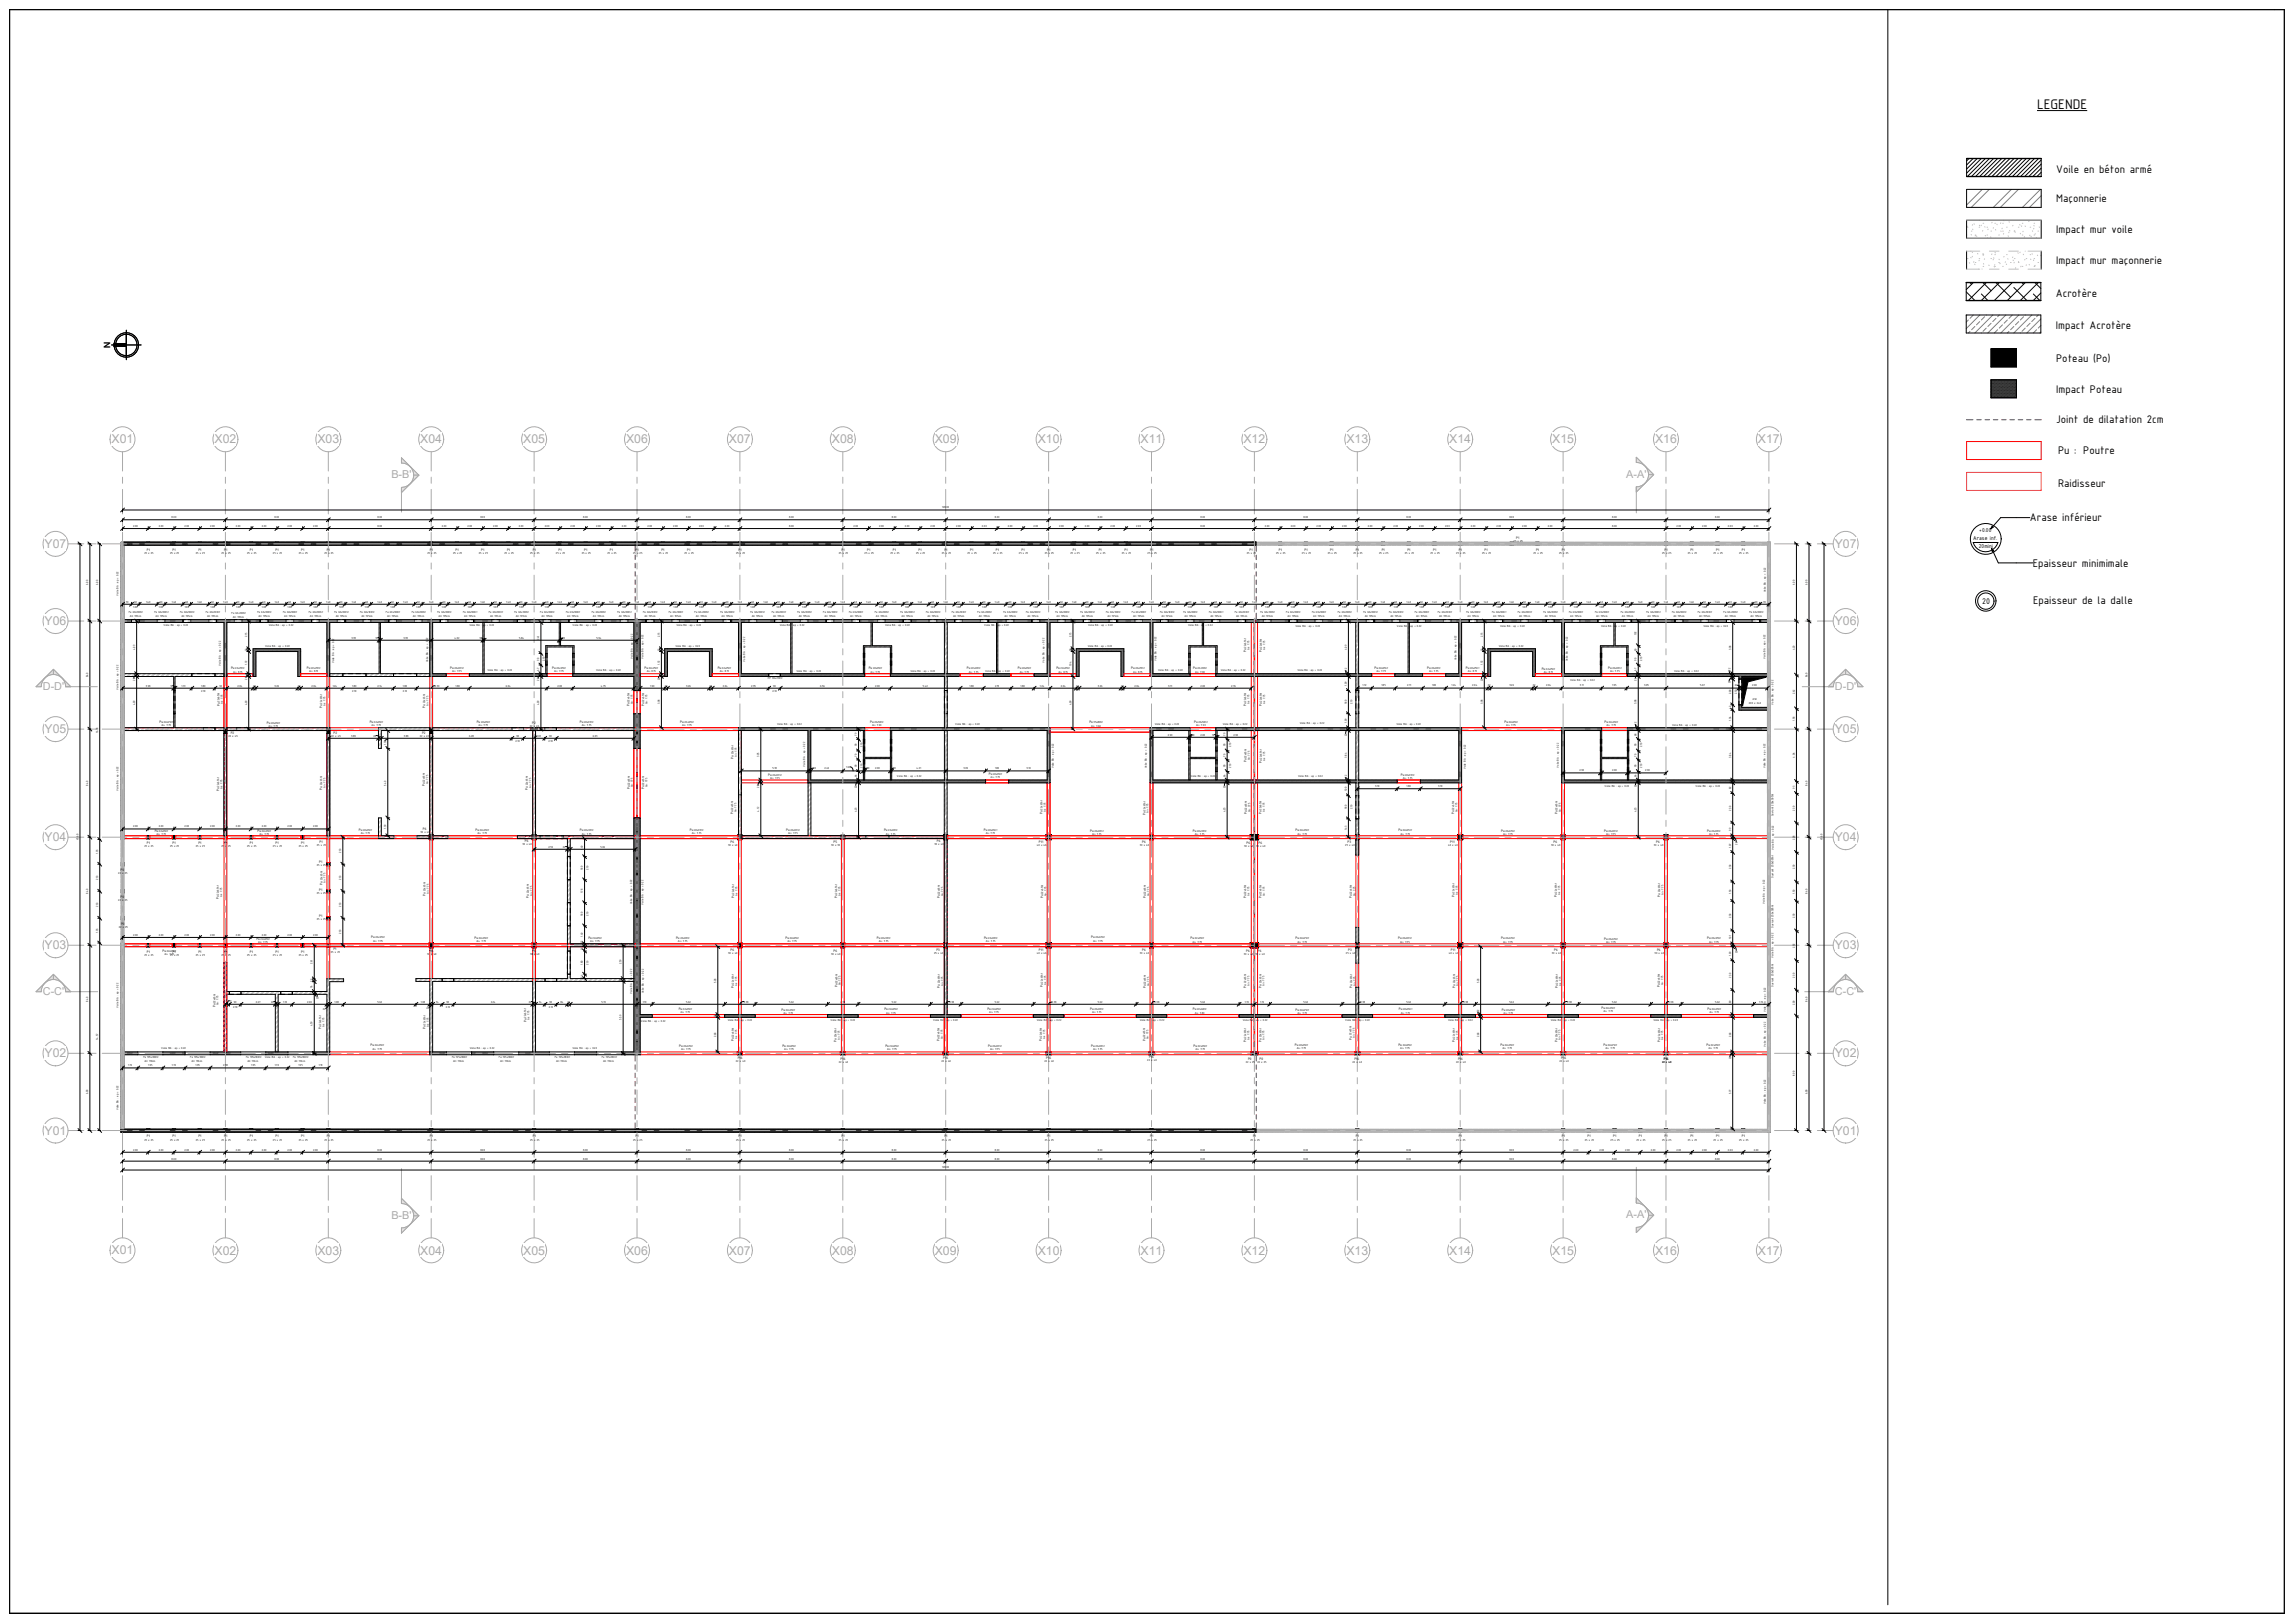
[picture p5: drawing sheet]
<svg xmlns="http://www.w3.org/2000/svg" width="1189mm" height="841mm" viewBox="0 0 1189 841" stroke-linecap="round" stroke-linejoin="round" font-family="sans-serif">
<defs><g id="words">
<text font-size="7.8" x="1056" y="56">LEGENDE</text>
<g font-size="6.3" fill="#aaa">
<text x="58" y="230">X01</text>
<text x="111" y="230">X02</text>
<text x="165" y="230">X03</text>
<text x="218" y="230">X04</text>
<text x="271" y="230">X05</text>
<text x="325" y="230">X06</text>
<text x="378" y="230">X07</text>
<text x="431" y="230">X08</text>
<text x="485" y="230">X09</text>
<text x="538" y="230">X10</text>
<text x="591" y="230">X11</text>
<text x="645" y="230">X12</text>
<text x="698" y="230">X13</text>
<text x="751" y="230">X14</text>
<text x="805" y="230">X15</text>
<text x="858" y="230">X16</text>
<text x="911" y="230">X17</text>
<text x="23" y="284">Y07</text>
<text x="951" y="284">Y07</text>
<text x="23" y="324">Y06</text>
<text x="951" y="324">Y06</text>
<text x="23" y="380">Y05</text>
<text x="951" y="380">Y05</text>
<text x="23" y="436">Y04</text>
<text x="951" y="436">Y04</text>
<text x="23" y="492">Y03</text>
<text x="951" y="492">Y03</text>
<text x="23" y="548">Y02</text>
<text x="951" y="548">Y02</text>
<text x="23" y="588">Y01</text>
<text x="951" y="588">Y01</text>
<text x="58" y="650">X01</text>
<text x="111" y="650">X02</text>
<text x="165" y="650">X03</text>
<text x="218" y="650">X04</text>
<text x="271" y="650">X05</text>
<text x="325" y="650">X06</text>
<text x="378" y="650">X07</text>
<text x="431" y="650">X08</text>
<text x="485" y="650">X09</text>
<text x="538" y="650">X10</text>
<text x="591" y="650">X11</text>
<text x="645" y="650">X12</text>
<text x="698" y="650">X13</text>
<text x="751" y="650">X14</text>
<text x="805" y="650">X15</text>
<text x="858" y="650">X16</text>
<text x="911" y="650">X17</text>
</g>
<g font-size="6.2">
<text x="1066" y="89">Voile en béton armé</text>
<text x="1066" y="105">Maçonnerie</text>
<text x="1066" y="121">Impact mur voile</text>
<text x="1066" y="137">Impact mur maçonnerie</text>
<text x="1066" y="154">Acrotère</text>
<text x="1066" y="171">Impact Acrotère</text>
<text x="1066" y="187">Poteau (Po)</text>
<text x="1066" y="203">Impact Poteau</text>
<text x="1066" y="219">Joint de dilatation 2cm</text>
<text x="1067" y="235">Pu : Poutre</text>
<text x="1067" y="253">Raidisseur</text>
<text x="1052" y="270">Arase inférieur</text>
<text x="1054" y="294">Epaisseur minimimale</text>
<text x="1054" y="313">Epaisseur de la dalle</text>
</g>
<g font-size="5.6" fill="#aaa">
<text x="203" y="248">B-B'</text>
<text x="843" y="248">A-A'</text>
<text x="22" y="357">D-D'</text>
<text x="951" y="357">D-D'</text>
<text x="22" y="515">C-C'</text>
<text x="951" y="515">C-C'</text>
<text x="203" y="632">B-B'</text>
<text x="843" y="631">A-A'</text>
</g>
<text font-size="4.6" x="1027" y="313">20</text>
<text font-size="4.4" x="57" y="180" transform="rotate(-90 57 180)">N</text>
<g font-size="3.2">
<text x="1026" y="276">+0.00</text>
<text x="1023" y="280">Arase inf.</text>
<text x="1026" y="284">20mini</text>
</g>
<g font-size="1.9">
<text x="786" y="279">P1</text>
<text x="76" y="285">P1</text>
<text x="89" y="285">P1</text>
<text x="103" y="285">P1</text>
<text x="116" y="285">P1</text>
<text x="129" y="285">P1</text>
<text x="143" y="285">P1</text>
<text x="156" y="285">P1</text>
<text x="169" y="285">P1</text>
<text x="223" y="285">P1</text>
<text x="236" y="285">P1</text>
<text x="249" y="285">P1</text>
<text x="263" y="285">P1</text>
<text x="276" y="285">P1</text>
<text x="289" y="285">P1</text>
<text x="303" y="285">P1</text>
<text x="316" y="285">P1</text>
<text x="329" y="285">P1</text>
<text x="343" y="285">P1</text>
<text x="356" y="285">P1</text>
<text x="383" y="285">P1</text>
<text x="436" y="285">P1</text>
<text x="449" y="285">P1</text>
<text x="463" y="285">P1</text>
<text x="476" y="285">P1</text>
<text x="489" y="285">P1</text>
<text x="503" y="285">P1</text>
<text x="516" y="285">P1</text>
<text x="529" y="285">P1</text>
<text x="543" y="285">P1</text>
<text x="556" y="285">P1</text>
<text x="569" y="285">P1</text>
<text x="583" y="285">P1</text>
<text x="596" y="285">P1</text>
<text x="648" y="285">P1</text>
<text x="663" y="285">P1</text>
<text x="676" y="285">P1</text>
<text x="689" y="285">P1</text>
<text x="703" y="285">P1</text>
<text x="716" y="285">P1</text>
<text x="729" y="285">P1</text>
<text x="743" y="285">P1</text>
<text x="756" y="285">P1</text>
<text x="769" y="285">P1</text>
<text x="796" y="285">P1</text>
<text x="809" y="285">P1</text>
<text x="863" y="285">P1</text>
<text x="876" y="285">P1</text>
<text x="889" y="285">P1</text>
<text x="903" y="285">P1</text>
<text x="646" y="338" transform="rotate(-90 646 338)">Pu</text>
<text x="654" y="338" transform="rotate(-90 654 338)">Pu</text>
<text x="120" y="347">Pu</text>
<text x="159" y="346">Pu</text>
<text x="233" y="346">Pu</text>
<text x="286" y="346">Pu</text>
<text x="334" y="347">Pu</text>
<text x="372" y="347">Pu</text>
<text x="450" y="347">Pu</text>
<text x="501" y="347">Pu</text>
<text x="528" y="347">Pu</text>
<text x="548" y="347">Pu</text>
<text x="586" y="347">Pu</text>
<text x="619" y="347">Pu</text>
<text x="712" y="347">Pu</text>
<text x="740" y="347">Pu</text>
<text x="760" y="347">Pu</text>
<text x="799" y="347">Pu</text>
<text x="834" y="347">Pu</text>
<text x="114" y="366" transform="rotate(-90 114 366)">Pu</text>
<text x="326" y="366" transform="rotate(-90 326 366)">Pu</text>
<text x="334" y="366" transform="rotate(-90 334 366)">Pu</text>
<text x="646" y="366" transform="rotate(-90 646 366)">Pu</text>
<text x="654" y="366" transform="rotate(-90 654 366)">Pu</text>
<text x="167" y="367" transform="rotate(-90 167 367)">Pu</text>
<text x="220" y="367" transform="rotate(-90 220 367)">Pu</text>
<text x="83" y="375">Pu</text>
<text x="138" y="375">Pu</text>
<text x="192" y="375">Pu</text>
<text x="247" y="375">Pu</text>
<text x="276" y="375">P2</text>
<text x="301" y="375">Pu</text>
<text x="353" y="375">Pu</text>
<text x="451" y="374">Pu</text>
<text x="565" y="375">Pu</text>
<text x="619" y="375">Pu</text>
<text x="780" y="375">Pu</text>
<text x="832" y="375">Pu</text>
<text x="120" y="381">P2</text>
<text x="173" y="381">P2</text>
<text x="219" y="380">P2</text>
<text x="380" y="393" transform="rotate(-90 380 393)">Pu</text>
<text x="646" y="395" transform="rotate(-90 646 395)">Pu</text>
<text x="654" y="395" transform="rotate(-90 654 395)">Pu</text>
<text x="512" y="401">Pu</text>
<text x="726" y="402">Pu</text>
<text x="220" y="407" transform="rotate(-90 220 407)">Pu</text>
<text x="398" y="402">Pu</text>
<text x="114" y="410" transform="rotate(-90 114 410)">Pu</text>
<text x="167" y="409" transform="rotate(-90 167 409)">Pu</text>
<text x="274" y="409" transform="rotate(-90 274 409)">Pu</text>
<text x="326" y="409" transform="rotate(-90 326 409)">Pu</text>
<text x="334" y="409" transform="rotate(-90 334 409)">Pu</text>
<text x="380" y="422" transform="rotate(-90 380 422)">Pu</text>
<text x="540" y="422" transform="rotate(-90 540 422)">Pu</text>
<text x="594" y="422" transform="rotate(-90 594 422)">Pu</text>
<text x="646" y="422" transform="rotate(-90 646 422)">Pu</text>
<text x="654" y="422" transform="rotate(-90 654 422)">Pu</text>
<text x="754" y="422" transform="rotate(-90 754 422)">Pu</text>
<text x="807" y="422" transform="rotate(-90 807 422)">Pu</text>
<text x="80" y="431">Pu</text>
<text x="134" y="431">Pu</text>
<text x="186" y="430">Pu</text>
<text x="219" y="430">P6</text>
<text x="247" y="430">Pu</text>
<text x="301" y="431">Pu</text>
<text x="358" y="431">Pu</text>
<text x="407" y="431">Pu</text>
<text x="458" y="431">Pu</text>
<text x="510" y="430">Pu</text>
<text x="565" y="431">Pu</text>
<text x="618" y="431">Pu</text>
<text x="672" y="431">Pu</text>
<text x="725" y="431">Pu</text>
<text x="778" y="431">Pu</text>
<text x="831" y="431">Pu</text>
<text x="885" y="431">Pu</text>
<text x="76" y="437">P1</text>
<text x="89" y="437">P1</text>
<text x="103" y="437">P1</text>
<text x="116" y="437">P1</text>
<text x="129" y="437">P1</text>
<text x="143" y="437">P1</text>
<text x="156" y="437">P1</text>
<text x="166" y="437">P1</text>
<text x="272" y="436">P6</text>
<text x="379" y="437">P6</text>
<text x="432" y="437">P5</text>
<text x="486" y="436">P6</text>
<text x="539" y="437">P11</text>
<text x="592" y="437">P6</text>
<text x="646" y="437">P6</text>
<text x="652" y="437">P6</text>
<text x="698" y="437">P3</text>
<text x="752" y="437">P11</text>
<text x="805" y="437">P6</text>
<text x="858" y="437">P6</text>
<text x="165" y="447">P1</text>
<text x="63" y="451">P0</text>
<text x="165" y="462">P1</text>
<text x="167" y="458" transform="rotate(-90 167 458)">Pu</text>
<text x="63" y="465">P0</text>
<text x="113" y="466" transform="rotate(-90 113 466)">Pu</text>
<text x="221" y="464" transform="rotate(-90 221 464)">Pu</text>
<text x="274" y="465" transform="rotate(-90 274 465)">Pu</text>
<text x="381" y="465" transform="rotate(-90 381 465)">Pu</text>
<text x="434" y="465" transform="rotate(-90 434 465)">Pu</text>
<text x="487" y="466" transform="rotate(-90 487 466)">Pu</text>
<text x="541" y="465" transform="rotate(-90 541 465)">Pu</text>
<text x="594" y="466" transform="rotate(-90 594 466)">Pu</text>
<text x="646" y="465" transform="rotate(-90 646 465)">Pu</text>
<text x="654" y="465" transform="rotate(-90 654 465)">Pu</text>
<text x="701" y="465" transform="rotate(-90 701 465)">Pu</text>
<text x="754" y="465" transform="rotate(-90 754 465)">Pu</text>
<text x="807" y="465" transform="rotate(-90 807 465)">Pu</text>
<text x="861" y="465" transform="rotate(-90 861 465)">Pu</text>
<text x="63" y="479">P0</text>
<text x="165" y="475">P1</text>
<text x="133" y="487">Pu</text>
<text x="192" y="486">Pu</text>
<text x="246" y="487">Pu</text>
<text x="305" y="486">Pu</text>
<text x="350" y="487">Pu</text>
<text x="407" y="487">Pu</text>
<text x="455" y="487">Pu</text>
<text x="510" y="487">Pu</text>
<text x="566" y="486">Pu</text>
<text x="617" y="487">Pu</text>
<text x="671" y="487">Pu</text>
<text x="725" y="487">Pu</text>
<text x="778" y="487">Pu</text>
<text x="831" y="487">Pu</text>
<text x="885" y="487">Pu</text>
<text x="76" y="494">P1</text>
<text x="84" y="493">Pu</text>
<text x="89" y="494">P1</text>
<text x="103" y="494">P1</text>
<text x="116" y="494">P1</text>
<text x="129" y="494">P1</text>
<text x="143" y="494">P1</text>
<text x="156" y="494">P1</text>
<text x="173" y="492">P1</text>
<text x="223" y="493">P6</text>
<text x="276" y="493">P6</text>
<text x="379" y="493">P6</text>
<text x="432" y="493">P6</text>
<text x="485" y="493">P3</text>
<text x="539" y="493">P11</text>
<text x="592" y="493">P6</text>
<text x="646" y="493">P6</text>
<text x="652" y="493">P6</text>
<text x="699" y="493">P3</text>
<text x="752" y="493">P11</text>
<text x="806" y="493">P6</text>
<text x="859" y="493">P6</text>
<text x="380" y="512" transform="rotate(-90 380 512)">Pu</text>
<text x="434" y="512" transform="rotate(-90 434 512)">Pu</text>
<text x="487" y="512" transform="rotate(-90 487 512)">Pu</text>
<text x="541" y="511" transform="rotate(-90 541 511)">Pu</text>
<text x="594" y="512" transform="rotate(-90 594 512)">Pu</text>
<text x="646" y="512" transform="rotate(-90 646 512)">Pu</text>
<text x="654" y="512" transform="rotate(-90 654 512)">Pu</text>
<text x="701" y="512" transform="rotate(-90 701 512)">Pu</text>
<text x="754" y="512" transform="rotate(-90 754 512)">Pu</text>
<text x="807" y="512" transform="rotate(-90 807 512)">Pu</text>
<text x="860" y="512" transform="rotate(-90 860 512)">Pu</text>
<text x="112" y="522" transform="rotate(-90 112 522)">Pu</text>
<text x="352" y="523">Pu</text>
<text x="405" y="524">Pu</text>
<text x="458" y="524">Pu</text>
<text x="512" y="523">Pu</text>
<text x="565" y="523">Pu</text>
<text x="618" y="524">Pu</text>
<text x="672" y="524">Pu</text>
<text x="725" y="524">Pu</text>
<text x="778" y="524">Pu</text>
<text x="830" y="523">Pu</text>
<text x="885" y="523">Pu</text>
<text x="166" y="533" transform="rotate(-90 166 533)">Pu</text>
<text x="221" y="533" transform="rotate(-90 221 533)">Pu</text>
<text x="273" y="530" transform="rotate(-90 273 530)">Pu</text>
<text x="380" y="540" transform="rotate(-90 380 540)">Pu</text>
<text x="434" y="540" transform="rotate(-90 434 540)">Pu</text>
<text x="487" y="540" transform="rotate(-90 487 540)">Pu</text>
<text x="540" y="540" transform="rotate(-90 540 540)">Pu</text>
<text x="594" y="540" transform="rotate(-90 594 540)">Pu</text>
<text x="646" y="540" transform="rotate(-90 646 540)">Pu</text>
<text x="654" y="540" transform="rotate(-90 654 540)">Pu</text>
<text x="701" y="539" transform="rotate(-90 701 539)">Pu</text>
<text x="754" y="540" transform="rotate(-90 754 540)">Pu</text>
<text x="807" y="540" transform="rotate(-90 807 540)">Pu</text>
<text x="860" y="540" transform="rotate(-90 860 540)">Pu</text>
<text x="192" y="542">Pu</text>
<text x="352" y="543">Pu</text>
<text x="406" y="543">Pu</text>
<text x="459" y="543">Pu</text>
<text x="512" y="542">Pu</text>
<text x="566" y="542">Pu</text>
<text x="619" y="542">Pu</text>
<text x="671" y="542">Pu</text>
<text x="725" y="542">Pu</text>
<text x="778" y="542">Pu</text>
<text x="831" y="542">Pu</text>
<text x="885" y="542">Pu</text>
<text x="382" y="549">P16</text>
<text x="436" y="549">P16</text>
<text x="489" y="549">P16</text>
<text x="542" y="549">P16</text>
<text x="596" y="548">P16</text>
<text x="647" y="549">P0</text>
<text x="653" y="549">P0</text>
<text x="702" y="549">P16</text>
<text x="756" y="549">P16</text>
<text x="809" y="549">P16</text>
<text x="862" y="549">P16</text>
<text x="76" y="589">P1</text>
<text x="89" y="589">P1</text>
<text x="103" y="589">P1</text>
<text x="116" y="589">P1</text>
<text x="129" y="589">P1</text>
<text x="143" y="589">P1</text>
<text x="156" y="589">P1</text>
<text x="169" y="589">P1</text>
<text x="223" y="589">P1</text>
<text x="276" y="589">P1</text>
<text x="329" y="589">P1</text>
<text x="383" y="589">P1</text>
<text x="436" y="589">P1</text>
<text x="489" y="589">P1</text>
<text x="543" y="589">P1</text>
<text x="596" y="589">P1</text>
<text x="649" y="589">P1</text>
<text x="703" y="589">P1</text>
<text x="756" y="589">P1</text>
<text x="809" y="589">P1</text>
<text x="823" y="589">P1</text>
<text x="836" y="589">P1</text>
<text x="849" y="589">P1</text>
<text x="863" y="589">P1</text>
<text x="876" y="589">P1</text>
<text x="889" y="589">P1</text>
<text x="903" y="589">P1</text>
</g>
<g font-size="1.6">
<text x="488" y="263">128.00</text>
<text x="89" y="269">8.00</text>
<text x="142" y="269">8.00</text>
<text x="196" y="269">8.00</text>
<text x="249" y="269">8.00</text>
<text x="302" y="269">8.00</text>
<text x="356" y="269">8.00</text>
<text x="409" y="269">8.00</text>
<text x="462" y="269">8.00</text>
<text x="516" y="269">8.00</text>
<text x="569" y="269">8.00</text>
<text x="622" y="269">8.00</text>
<text x="676" y="269">8.00</text>
<text x="729" y="269">8.00</text>
<text x="782" y="269">8.00</text>
<text x="836" y="269">8.00</text>
<text x="889" y="269">8.00</text>
<text x="69" y="273">2.00</text>
<text x="82" y="273">2.00</text>
<text x="96" y="273">2.00</text>
<text x="109" y="273">2.00</text>
<text x="122" y="273">2.00</text>
<text x="136" y="273">2.00</text>
<text x="149" y="273">2.00</text>
<text x="162" y="273">2.00</text>
<text x="196" y="273">8.00</text>
<text x="229" y="273">2.00</text>
<text x="242" y="273">2.00</text>
<text x="256" y="273">2.00</text>
<text x="269" y="273">2.00</text>
<text x="282" y="273">2.00</text>
<text x="296" y="273">2.00</text>
<text x="309" y="273">2.00</text>
<text x="322" y="273">2.00</text>
<text x="336" y="273">2.00</text>
<text x="349" y="273">2.00</text>
<text x="362" y="273">2.00</text>
<text x="376" y="273">2.00</text>
<text x="409" y="273">8.00</text>
<text x="442" y="273">2.00</text>
<text x="456" y="273">2.00</text>
<text x="469" y="273">2.00</text>
<text x="482" y="273">2.00</text>
<text x="496" y="273">2.00</text>
<text x="509" y="273">2.00</text>
<text x="522" y="273">2.00</text>
<text x="536" y="273">2.00</text>
<text x="549" y="273">2.00</text>
<text x="562" y="273">2.00</text>
<text x="576" y="273">2.00</text>
<text x="589" y="273">2.00</text>
<text x="622" y="273">8.00</text>
<text x="656" y="273">2.00</text>
<text x="669" y="273">2.00</text>
<text x="682" y="273">2.00</text>
<text x="696" y="273">2.00</text>
<text x="709" y="273">2.00</text>
<text x="722" y="273">2.00</text>
<text x="736" y="273">2.00</text>
<text x="749" y="273">2.00</text>
<text x="762" y="273">2.00</text>
<text x="776" y="273">2.00</text>
<text x="789" y="273">2.00</text>
<text x="802" y="273">2.00</text>
<text x="836" y="273">8.00</text>
<text x="869" y="273">2.00</text>
<text x="882" y="273">2.00</text>
<text x="896" y="273">2.00</text>
<text x="909" y="273">2.00</text>
<text x="785" y="281">25 x 25</text>
<text x="75" y="287">25 x 25</text>
<text x="88" y="287">25 x 25</text>
<text x="101" y="287">25 x 25</text>
<text x="115" y="287">25 x 25</text>
<text x="128" y="287">25 x 25</text>
<text x="141" y="287">25 x 25</text>
<text x="155" y="287">25 x 25</text>
<text x="168" y="287">25 x 25</text>
<text x="221" y="287">25 x 25</text>
<text x="235" y="287">25 x 25</text>
<text x="248" y="287">25 x 25</text>
<text x="261" y="287">25 x 25</text>
<text x="275" y="287">25 x 25</text>
<text x="288" y="287">25 x 25</text>
<text x="301" y="287">25 x 25</text>
<text x="315" y="287">25 x 25</text>
<text x="328" y="287">25 x 25</text>
<text x="341" y="287">25 x 25</text>
<text x="355" y="287">25 x 25</text>
<text x="381" y="287">25 x 25</text>
<text x="435" y="287">25 x 25</text>
<text x="448" y="287">25 x 25</text>
<text x="461" y="287">25 x 25</text>
<text x="475" y="287">25 x 25</text>
<text x="488" y="287">25 x 25</text>
<text x="501" y="287">25 x 25</text>
<text x="515" y="287">25 x 25</text>
<text x="528" y="287">25 x 25</text>
<text x="541" y="287">25 x 25</text>
<text x="555" y="287">25 x 25</text>
<text x="568" y="287">25 x 25</text>
<text x="581" y="287">25 x 25</text>
<text x="595" y="287">25 x 25</text>
<text x="646" y="287">25 x 25</text>
<text x="661" y="287">25 x 25</text>
<text x="675" y="287">25 x 25</text>
<text x="688" y="287">25 x 25</text>
<text x="701" y="287">25 x 25</text>
<text x="715" y="287">25 x 25</text>
<text x="728" y="287">25 x 25</text>
<text x="741" y="287">25 x 25</text>
<text x="755" y="287">25 x 25</text>
<text x="768" y="287">25 x 25</text>
<text x="795" y="287">25 x 25</text>
<text x="808" y="287">25 x 25</text>
<text x="861" y="287">25 x 25</text>
<text x="875" y="287">25 x 25</text>
<text x="888" y="287">25 x 25</text>
<text x="901" y="287">25 x 25</text>
<text x="46" y="303" transform="rotate(-90 46 303)">6.00</text>
<text x="51" y="303" transform="rotate(-90 51 303)">6.00</text>
<text x="930" y="303" transform="rotate(-90 930 303)">6.00</text>
<text x="937" y="303" transform="rotate(-90 937 303)">6.00</text>
<text x="61" y="309" transform="rotate(-90 61 309)">Voile BA : ep = 0.22</text>
<text x="915" y="307" transform="rotate(-90 915 307)">Voile BA : ep = 0.22</text>
<text x="65" y="312">70</text>
<text x="67" y="318">Fe 60x100ht</text>
<text x="69" y="315">1.00</text>
<text x="69" y="312">60</text>
<text x="76" y="312">1.40</text>
<text x="80" y="318">Fe 60x100ht</text>
<text x="82" y="315">1.00</text>
<text x="83" y="312">60</text>
<text x="89" y="312">1.40</text>
<text x="93" y="318">Fe 60x100ht</text>
<text x="96" y="315">1.00</text>
<text x="96" y="312">60</text>
<text x="102" y="312">1.40</text>
<text x="107" y="318">Fe 60x100ht</text>
<text x="109" y="315">1.00</text>
<text x="109" y="312">60</text>
<text x="116" y="312">1.40</text>
<text x="122" y="315">1.00</text>
<text x="123" y="312">60</text>
<text x="129" y="312">1.40</text>
<text x="133" y="318">Fe 60x100ht</text>
<text x="136" y="315">1.00</text>
<text x="136" y="312">60</text>
<text x="142" y="312">1.40</text>
<text x="147" y="318">Fe 60x100ht</text>
<text x="149" y="315">1.00</text>
<text x="149" y="312">60</text>
<text x="156" y="312">1.40</text>
<text x="160" y="318">Fe 60x100ht</text>
<text x="162" y="315">1.00</text>
<text x="163" y="312">60</text>
<text x="169" y="312">1.40</text>
<text x="173" y="318">Fe 60x100ht</text>
<text x="176" y="315">1.00</text>
<text x="176" y="312">60</text>
<text x="182" y="312">1.40</text>
<text x="187" y="318">Fe 60x100ht</text>
<text x="189" y="315">1.00</text>
<text x="189" y="312">60</text>
<text x="196" y="312">1.40</text>
<text x="200" y="318">Fe 60x100ht</text>
<text x="202" y="315">1.00</text>
<text x="203" y="312">60</text>
<text x="209" y="312">1.40</text>
<text x="213" y="318">Fe 60x100ht</text>
<text x="216" y="315">1.00</text>
<text x="216" y="312">60</text>
<text x="222" y="312">1.40</text>
<text x="227" y="318">Fe 60x100ht</text>
<text x="229" y="315">1.00</text>
<text x="229" y="312">60</text>
<text x="236" y="312">1.40</text>
<text x="240" y="318">Fe 60x100ht</text>
<text x="242" y="315">1.00</text>
<text x="243" y="312">60</text>
<text x="249" y="312">1.40</text>
<text x="253" y="318">Fe 60x100ht</text>
<text x="256" y="315">1.00</text>
<text x="256" y="312">60</text>
<text x="262" y="312">1.40</text>
<text x="267" y="318">Fe 60x100ht</text>
<text x="269" y="315">1.00</text>
<text x="269" y="312">60</text>
<text x="276" y="312">1.40</text>
<text x="280" y="318">Fe 60x100ht</text>
<text x="282" y="315">1.00</text>
<text x="283" y="312">60</text>
<text x="289" y="312">1.40</text>
<text x="293" y="318">Fe 60x100ht</text>
<text x="296" y="315">1.00</text>
<text x="296" y="312">60</text>
<text x="302" y="312">1.40</text>
<text x="307" y="318">Fe 60x100ht</text>
<text x="309" y="315">1.00</text>
<text x="309" y="312">60</text>
<text x="316" y="312">1.40</text>
<text x="320" y="318">Fe 60x100ht</text>
<text x="322" y="315">1.00</text>
<text x="323" y="312">60</text>
<text x="329" y="312">1.40</text>
<text x="333" y="318">Fe 60x100ht</text>
<text x="336" y="315">1.00</text>
<text x="336" y="312">60</text>
<text x="342" y="312">1.40</text>
<text x="347" y="318">Fe 60x100ht</text>
<text x="349" y="315">1.00</text>
<text x="349" y="312">60</text>
<text x="356" y="312">1.40</text>
<text x="360" y="318">Fe 60x100ht</text>
<text x="362" y="315">1.00</text>
<text x="363" y="312">60</text>
<text x="369" y="312">1.40</text>
<text x="373" y="318">Fe 60x100ht</text>
<text x="376" y="315">1.00</text>
<text x="376" y="312">60</text>
<text x="382" y="312">1.40</text>
<text x="389" y="318">Fe 60x100ht</text>
<text x="389" y="315">1.00</text>
<text x="389" y="312">60</text>
<text x="396" y="312">1.40</text>
<text x="400" y="318">Fe 60x100ht</text>
<text x="402" y="315">1.00</text>
<text x="403" y="312">60</text>
<text x="409" y="312">1.40</text>
<text x="413" y="318">Fe 60x100ht</text>
<text x="416" y="315">1.00</text>
<text x="416" y="312">60</text>
<text x="422" y="312">1.40</text>
<text x="427" y="318">Fe 60x100ht</text>
<text x="429" y="315">1.00</text>
<text x="429" y="312">60</text>
<text x="436" y="312">1.40</text>
<text x="440" y="318">Fe 60x100ht</text>
<text x="442" y="315">1.00</text>
<text x="443" y="312">60</text>
<text x="449" y="312">1.40</text>
<text x="453" y="318">Fe 60x100ht</text>
<text x="456" y="315">1.00</text>
<text x="456" y="312">60</text>
<text x="462" y="312">1.40</text>
<text x="467" y="318">Fe 60x100ht</text>
<text x="469" y="315">1.00</text>
<text x="469" y="312">60</text>
<text x="476" y="312">1.40</text>
<text x="480" y="318">Fe 60x100ht</text>
<text x="482" y="315">1.00</text>
<text x="483" y="312">60</text>
<text x="489" y="312">1.40</text>
<text x="493" y="318">Fe 60x100ht</text>
<text x="496" y="315">1.00</text>
<text x="496" y="312">60</text>
<text x="502" y="312">1.40</text>
<text x="507" y="318">Fe 60x100ht</text>
<text x="509" y="315">1.00</text>
<text x="509" y="312">60</text>
<text x="516" y="312">1.40</text>
<text x="520" y="318">Fe 60x100ht</text>
<text x="522" y="315">1.00</text>
<text x="523" y="312">60</text>
<text x="529" y="312">1.40</text>
<text x="532" y="318">Fe 60x100ht</text>
<text x="536" y="315">1.00</text>
<text x="536" y="312">60</text>
<text x="542" y="312">1.40</text>
<text x="547" y="318">Fe 60x100ht</text>
<text x="549" y="315">1.00</text>
<text x="549" y="312">60</text>
<text x="556" y="312">1.40</text>
<text x="560" y="318">Fe 60x100ht</text>
<text x="562" y="315">1.00</text>
<text x="563" y="312">60</text>
<text x="569" y="312">1.40</text>
<text x="573" y="318">Fe 60x100ht</text>
<text x="576" y="315">1.00</text>
<text x="576" y="312">60</text>
<text x="582" y="312">1.40</text>
<text x="587" y="318">Fe 60x100ht</text>
<text x="589" y="315">1.00</text>
<text x="589" y="312">60</text>
<text x="596" y="312">1.40</text>
<text x="601" y="318">Fe 60x100ht</text>
<text x="602" y="315">1.00</text>
<text x="603" y="312">60</text>
<text x="609" y="312">1.40</text>
<text x="613" y="318">Fe 60x100ht</text>
<text x="616" y="315">1.00</text>
<text x="616" y="312">60</text>
<text x="622" y="312">1.40</text>
<text x="627" y="318">Fe 60x100ht</text>
<text x="629" y="315">1.00</text>
<text x="629" y="312">60</text>
<text x="636" y="312">1.40</text>
<text x="640" y="318">Fe 60x100ht</text>
<text x="642" y="315">1.00</text>
<text x="643" y="312">60</text>
<text x="649" y="312">1.40</text>
<text x="653" y="318">Fe 60x100ht</text>
<text x="656" y="315">1.00</text>
<text x="656" y="312">60</text>
<text x="662" y="312">1.40</text>
<text x="667" y="318">Fe 60x100ht</text>
<text x="669" y="315">1.00</text>
<text x="669" y="312">60</text>
<text x="676" y="312">1.40</text>
<text x="680" y="318">Fe 60x100ht</text>
<text x="682" y="315">1.00</text>
<text x="683" y="312">60</text>
<text x="689" y="312">1.40</text>
<text x="693" y="318">Fe 60x100ht</text>
<text x="696" y="315">1.00</text>
<text x="696" y="312">60</text>
<text x="702" y="312">1.40</text>
<text x="707" y="318">Fe 60x100ht</text>
<text x="709" y="315">1.00</text>
<text x="709" y="312">60</text>
<text x="716" y="312">1.40</text>
<text x="720" y="318">Fe 60x100ht</text>
<text x="722" y="315">1.00</text>
<text x="723" y="312">60</text>
<text x="729" y="312">1.40</text>
<text x="733" y="318">Fe 60x100ht</text>
<text x="736" y="315">1.00</text>
<text x="736" y="312">60</text>
<text x="742" y="312">1.40</text>
<text x="745" y="318">Fe 60x100ht</text>
<text x="749" y="315">1.00</text>
<text x="749" y="312">60</text>
<text x="756" y="312">1.40</text>
<text x="760" y="318">Fe 60x100ht</text>
<text x="762" y="315">1.00</text>
<text x="763" y="312">60</text>
<text x="769" y="312">1.40</text>
<text x="773" y="318">Fe 60x100ht</text>
<text x="776" y="315">1.00</text>
<text x="776" y="312">60</text>
<text x="782" y="312">1.40</text>
<text x="787" y="318">Fe 60x100ht</text>
<text x="789" y="315">1.00</text>
<text x="789" y="312">60</text>
<text x="796" y="312">1.40</text>
<text x="800" y="318">Fe 60x100ht</text>
<text x="802" y="315">1.00</text>
<text x="803" y="312">60</text>
<text x="809" y="312">1.40</text>
<text x="813" y="318">Fe 60x100ht</text>
<text x="816" y="315">1.00</text>
<text x="816" y="312">60</text>
<text x="822" y="312">1.40</text>
<text x="827" y="318">Fe 60x100ht</text>
<text x="829" y="315">1.00</text>
<text x="829" y="312">60</text>
<text x="836" y="312">1.40</text>
<text x="840" y="318">Fe 60x100ht</text>
<text x="842" y="315">1.00</text>
<text x="843" y="312">60</text>
<text x="849" y="312">1.40</text>
<text x="853" y="318">Fe 60x100ht</text>
<text x="856" y="315">1.00</text>
<text x="856" y="312">60</text>
<text x="862" y="312">1.40</text>
<text x="867" y="318">Fe 60x100ht</text>
<text x="869" y="315">1.00</text>
<text x="869" y="312">60</text>
<text x="876" y="312">1.40</text>
<text x="880" y="318">Fe 60x100ht</text>
<text x="882" y="315">1.00</text>
<text x="883" y="312">60</text>
<text x="889" y="312">1.40</text>
<text x="893" y="318">Fe 60x100ht</text>
<text x="896" y="315">1.00</text>
<text x="896" y="312">60</text>
<text x="902" y="312">1.40</text>
<text x="907" y="318">Fe 60x100ht</text>
<text x="909" y="315">1.00</text>
<text x="909" y="312">60</text>
<text x="914" y="312">70</text>
<text x="67" y="320">All 195cm</text>
<text x="81" y="320">All 195cm</text>
<text x="94" y="320">All 195cm</text>
<text x="107" y="320">All 195cm</text>
<text x="120" y="318">Fe 60x100ht</text>
<text x="121" y="320">All 195cm</text>
<text x="134" y="320">All 195cm</text>
<text x="147" y="320">All 195cm</text>
<text x="161" y="320">All 195cm</text>
<text x="174" y="320">All 195cm</text>
<text x="187" y="320">All 195cm</text>
<text x="201" y="320">All 195cm</text>
<text x="214" y="320">All 195cm</text>
<text x="227" y="320">All 195cm</text>
<text x="241" y="320">All 195cm</text>
<text x="254" y="320">All 195cm</text>
<text x="267" y="320">All 195cm</text>
<text x="281" y="320">All 195cm</text>
<text x="294" y="320">All 195cm</text>
<text x="307" y="320">All 195cm</text>
<text x="321" y="320">All 195cm</text>
<text x="334" y="320">All 195cm</text>
<text x="347" y="320">All 195cm</text>
<text x="361" y="320">All 195cm</text>
<text x="374" y="320">All 195cm</text>
<text x="390" y="320">All 195cm</text>
<text x="401" y="320">All 195cm</text>
<text x="414" y="320">All 195cm</text>
<text x="427" y="320">All 195cm</text>
<text x="441" y="320">All 195cm</text>
<text x="454" y="320">All 195cm</text>
<text x="467" y="320">All 195cm</text>
<text x="481" y="320">All 195cm</text>
<text x="494" y="320">All 195cm</text>
<text x="507" y="320">All 195cm</text>
<text x="521" y="320">All 195cm</text>
<text x="532" y="320">All 195cm</text>
<text x="548" y="320">All 195cm</text>
<text x="561" y="320">All 195cm</text>
<text x="574" y="320">All 195cm</text>
<text x="587" y="320">All 195cm</text>
<text x="602" y="320">All 195cm</text>
<text x="614" y="320">All 195cm</text>
<text x="627" y="320">All 195cm</text>
<text x="641" y="320">All 195cm</text>
<text x="654" y="320">All 195cm</text>
<text x="667" y="320">All 195cm</text>
<text x="681" y="320">All 195cm</text>
<text x="694" y="320">All 195cm</text>
<text x="707" y="320">All 195cm</text>
<text x="721" y="320">All 195cm</text>
<text x="734" y="320">All 195cm</text>
<text x="746" y="320">All 195cm</text>
<text x="761" y="320">All 195cm</text>
<text x="774" y="320">All 195cm</text>
<text x="787" y="320">All 195cm</text>
<text x="801" y="320">All 195cm</text>
<text x="814" y="320">All 195cm</text>
<text x="827" y="320">All 195cm</text>
<text x="841" y="320">All 195cm</text>
<text x="854" y="320">All 195cm</text>
<text x="867" y="320">All 195cm</text>
<text x="881" y="320">All 195cm</text>
<text x="894" y="320">All 195cm</text>
<text x="907" y="320">All 195cm</text>
<text x="85" y="325">Voile BA : ep = 0.22</text>
<text x="139" y="325">Voile BA : ep = 0.22</text>
<text x="243" y="325">Voile BA : ep = 0.22</text>
<text x="297" y="325">Voile BA : ep = 0.22</text>
<text x="351" y="325">Voile BA : ep = 0.22</text>
<text x="404" y="325">Voile BA : ep = 0.22</text>
<text x="459" y="325">Voile BA : ep = 0.22</text>
<text x="510" y="325">Voile BA : ep = 0.22</text>
<text x="564" y="325">Voile BA : ep = 0.22</text>
<text x="616" y="325">Voile BA : ep = 0.22</text>
<text x="671" y="325">Voile BA : ep = 0.22</text>
<text x="724" y="325">Voile BA : ep = 0.22</text>
<text x="778" y="325">Voile BA : ep = 0.22</text>
<text x="830" y="325">Voile BA : ep = 0.22</text>
<text x="848" y="329" transform="rotate(-90 848 329)">1.92</text>
<text x="883" y="325">Voile BA : ep = 0.22</text>
<text x="128" y="330" transform="rotate(-90 128 330)">2.15</text>
<text x="137" y="335">Voile BA : ep = 0.22</text>
<text x="182" y="331">3.95</text>
<text x="195" y="331">10</text>
<text x="209" y="331">3.95</text>
<text x="236" y="331">4.02</text>
<text x="248" y="331">10</text>
<text x="269" y="331">5.84</text>
<text x="280" y="332" transform="rotate(-90 280 332)">2.41</text>
<text x="292" y="331">10</text>
<text x="309" y="331">5.94</text>
<text x="342" y="330" transform="rotate(-90 342 330)">2.15</text>
<text x="350" y="335">Voile BA : ep = 0.22</text>
<text x="555" y="330" transform="rotate(-90 555 330)">2.15</text>
<text x="564" y="335">Voile BA : ep = 0.22</text>
<text x="646" y="336" transform="rotate(-90 646 336)">22x65ht</text>
<text x="654" y="336" transform="rotate(-90 654 336)">22x65ht</text>
<text x="768" y="330" transform="rotate(-90 768 330)">2.15</text>
<text x="777" y="335">Voile BA : ep = 0.22</text>
<text x="70" y="337" transform="rotate(-90 70 337)">4.09</text>
<text x="128" y="338" transform="rotate(-90 128 338)">22</text>
<text x="328" y="341" transform="rotate(-90 328 341)">Voile BA : ep = 0.22</text>
<text x="334" y="341" transform="rotate(-90 334 341)">Voile BA : ep = 0.22</text>
<text x="342" y="338" transform="rotate(-90 342 338)">22</text>
<text x="555" y="338" transform="rotate(-90 555 338)">22</text>
<text x="648" y="337" transform="rotate(-90 648 337)">Ai= 7.75</text>
<text x="656" y="337" transform="rotate(-90 656 337)">Ai= 7.75</text>
<text x="698" y="337" transform="rotate(-90 698 337)">4.09</text>
<text x="768" y="338" transform="rotate(-90 768 338)">22</text>
<text x="848" y="337" transform="rotate(-90 848 337)">60</text>
<text x="897" y="337" transform="rotate(-90 897 337)">3.98</text>
<text x="915" y="341" transform="rotate(-90 915 341)">Voile BA : ep = 0.22</text>
<text x="930" y="337" transform="rotate(-90 930 337)">4.20</text>
<text x="115" y="345" transform="rotate(-90 115 345)">Voile BA : ep = 0.22</text>
<text x="122" y="347">22x25ht</text>
<text x="128" y="344" transform="rotate(-90 128 344)">1.72</text>
<text x="161" y="346">22x25ht</text>
<text x="173" y="344" transform="rotate(-90 173 344)">Voile BA : ep = 0.22</text>
<text x="222" y="343" transform="rotate(-90 222 343)">Voile BA : ep = 0.22</text>
<text x="236" y="346">22x65ht</text>
<text x="253" y="348">Voile BA : ep = 0.22</text>
<text x="280" y="348" transform="rotate(-90 280 348)">67</text>
<text x="280" y="342" transform="rotate(-90 280 342)">90</text>
<text x="282" y="343" transform="rotate(-90 282 343)">2.10</text>
<text x="288" y="346">22x65ht</text>
<text x="309" y="348">Voile BA : ep = 0.22</text>
<text x="336" y="347">22x25ht</text>
<text x="342" y="344" transform="rotate(-90 342 344)">1.72</text>
<text x="374" y="347">22x25ht</text>
<text x="386" y="343" transform="rotate(-90 386 343)">Voile BA : ep = 0.22</text>
<text x="452" y="347">22x65ht</text>
<text x="503" y="347">22x65ht</text>
<text x="530" y="347">22x65ht</text>
<text x="541" y="343" transform="rotate(-90 541 343)">Voile BA : ep = 0.22</text>
<text x="550" y="347">22x25ht</text>
<text x="555" y="345" transform="rotate(-90 555 345)">1.94</text>
<text x="588" y="347">22x25ht</text>
<text x="599" y="343" transform="rotate(-90 599 343)">Voile BA : ep = 0.22</text>
<text x="600" y="348">Voile BA : ep = 0.22</text>
<text x="621" y="347">22x50ht</text>
<text x="633" y="348">Voile BA : ep = 0.22</text>
<text x="673" y="348">Voile BA : ep = 0.22</text>
<text x="698" y="348" transform="rotate(-90 698 348)">22</text>
<text x="715" y="347">22x65ht</text>
<text x="742" y="347">22x65ht</text>
<text x="755" y="342" transform="rotate(-90 755 342)">Voile BA : ep = 0.22</text>
<text x="762" y="347">22x25ht</text>
<text x="768" y="344" transform="rotate(-90 768 344)">1.72</text>
<text x="801" y="347">22x25ht</text>
<text x="813" y="343" transform="rotate(-90 813 343)">Voile BA : ep = 0.22</text>
<text x="836" y="347">22x65ht</text>
<text x="848" y="348" transform="rotate(-90 848 348)">67</text>
<text x="848" y="342" transform="rotate(-90 848 342)">90</text>
<text x="851" y="343" transform="rotate(-90 851 343)">2.10</text>
<text x="897" y="348" transform="rotate(-90 897 348)">22</text>
<text x="46" y="351" transform="rotate(-90 46 351)">8.40</text>
<text x="70" y="353" transform="rotate(-90 70 353)">22</text>
<text x="121" y="348">Ai= 8.15</text>
<text x="128" y="352" transform="rotate(-90 128 352)">22</text>
<text x="160" y="348">Ai= 8.15</text>
<text x="234" y="348">Ai= 7.75</text>
<text x="280" y="353" transform="rotate(-90 280 353)">22</text>
<text x="287" y="348">Ai= 7.75</text>
<text x="335" y="348">Ai= 8.15</text>
<text x="342" y="353" transform="rotate(-90 342 353)">22</text>
<text x="373" y="348">Ai= 8.15</text>
<text x="398" y="352">PP 90x210ht</text>
<text x="413" y="348">Voile BA : ep = 0.22</text>
<text x="451" y="349">Ai= 7.75</text>
<text x="472" y="348">Voile BA : ep = 0.22</text>
<text x="502" y="349">Ai= 7.75</text>
<text x="511" y="348">Voile BA : ep = 0.22</text>
<text x="529" y="349">Ai= 7.75</text>
<text x="549" y="349">Ai= 8.15</text>
<text x="587" y="349">Ai= 8.15</text>
<text x="619" y="349">Ai= 7.90</text>
<text x="713" y="348">Ai= 7.75</text>
<text x="741" y="348">Ai= 7.75</text>
<text x="761" y="348">Ai= 8.15</text>
<text x="768" y="353" transform="rotate(-90 768 353)">22</text>
<text x="800" y="349">Ai= 8.15</text>
<text x="814" y="353">Voile BA : ep = 0.22</text>
<text x="835" y="348">Ai= 7.75</text>
<text x="848" y="353" transform="rotate(-90 848 353)">22</text>
<text x="868" y="348">Voile BA : ep = 0.22</text>
<text x="937" y="351" transform="rotate(-90 937 351)">8.40</text>
<text x="61" y="357" transform="rotate(-90 61 357)">Voile BA : ep = 0.22</text>
<text x="76" y="356">3.98</text>
<text x="88" y="356">10</text>
<text x="94" y="356">1.31</text>
<text x="104" y="359">2.10</text>
<text x="104" y="356">1.80</text>
<text x="114" y="356">92</text>
<text x="123" y="356">2.04</text>
<text x="131" y="356">22</text>
<text x="142" y="356">3.26</text>
<text x="154" y="356">22</text>
<text x="161" y="356">2.04</text>
<text x="172" y="356">1.24</text>
<text x="183" y="359">2.10</text>
<text x="183" y="356">1.80</text>
<text x="196" y="356">2.14</text>
<text x="209" y="359">2.10</text>
<text x="209" y="356">1.80</text>
<text x="225" y="356">2.30</text>
<text x="236" y="356">1.80</text>
<text x="262" y="356">6.04</text>
<text x="289" y="356">2.00</text>
<text x="311" y="356">4.75</text>
<text x="337" y="356">1.90</text>
<text x="345" y="356">22</text>
<text x="356" y="356">3.26</text>
<text x="368" y="356">22</text>
<text x="375" y="356">2.04</text>
<text x="389" y="356">2.35</text>
<text x="400" y="359">2.10</text>
<text x="401" y="356">90</text>
<text x="425" y="356">6.56</text>
<text x="454" y="356">2.00</text>
<text x="478" y="356">5.42</text>
<text x="503" y="356">1.80</text>
<text x="516" y="356">2.15</text>
<text x="529" y="356">1.80</text>
<text x="539" y="356">1.24</text>
<text x="550" y="356">2.04</text>
<text x="558" y="356">22</text>
<text x="569" y="356">3.26</text>
<text x="581" y="356">22</text>
<text x="588" y="356">2.04</text>
<text x="605" y="356">3.11</text>
<text x="622" y="356">2.00</text>
<text x="638" y="356">2.76</text>
<text x="698" y="355" transform="rotate(-90 698 355)">1.09</text>
<text x="706" y="356">1.12</text>
<text x="716" y="356">1.85</text>
<text x="729" y="356">2.11</text>
<text x="742" y="356">1.80</text>
<text x="752" y="356">1.24</text>
<text x="763" y="356">2.04</text>
<text x="771" y="356">22</text>
<text x="782" y="356">3.26</text>
<text x="794" y="356">22</text>
<text x="801" y="356">2.04</text>
<text x="819" y="356">3.11</text>
<text x="836" y="356">1.95</text>
<text x="852" y="356">3.05</text>
<text x="881" y="356">5.67</text>
<text x="897" y="354" transform="rotate(-90 897 354)">20</text>
<text x="897" y="360" transform="rotate(-90 897 360)">2.00</text>
<text x="899" y="356">22</text>
<text x="900" y="360" transform="rotate(-90 900 360)">2.10</text>
<text x="908" y="356">2.00</text>
<text x="930" y="360" transform="rotate(-90 930 360)">2.62</text>
<text x="70" y="365" transform="rotate(-90 70 365)">4.09</text>
<text x="114" y="364" transform="rotate(-90 114 364)">22x65ht</text>
<text x="116" y="365" transform="rotate(-90 116 365)">Ai= 7.75</text>
<text x="128" y="365" transform="rotate(-90 128 365)">4.09</text>
<text x="167" y="365" transform="rotate(-90 167 365)">22x65ht</text>
<text x="169" y="366" transform="rotate(-90 169 366)">Ai= 7.75</text>
<text x="220" y="364" transform="rotate(-90 220 364)">22x65ht</text>
<text x="222" y="366" transform="rotate(-90 222 366)">Ai= 7.75</text>
<text x="280" y="365" transform="rotate(-90 280 365)">4.09</text>
<text x="326" y="364" transform="rotate(-90 326 364)">22x65ht</text>
<text x="328" y="365" transform="rotate(-90 328 365)">Ai= 7.75</text>
<text x="334" y="364" transform="rotate(-90 334 364)">22x65ht</text>
<text x="336" y="365" transform="rotate(-90 336 365)">Ai= 7.75</text>
<text x="342" y="365" transform="rotate(-90 342 365)">3.98</text>
<text x="555" y="365" transform="rotate(-90 555 365)">4.09</text>
<text x="646" y="364" transform="rotate(-90 646 364)">22x65ht</text>
<text x="648" y="365" transform="rotate(-90 648 365)">Ai= 7.75</text>
<text x="654" y="364" transform="rotate(-90 654 364)">22x65ht</text>
<text x="656" y="365" transform="rotate(-90 656 365)">Ai= 7.75</text>
<text x="698" y="365" transform="rotate(-90 698 365)">1.80</text>
<text x="701" y="365" transform="rotate(-90 701 365)">2.10</text>
<text x="768" y="365" transform="rotate(-90 768 365)">3.98</text>
<text x="848" y="365" transform="rotate(-90 848 365)">3.98</text>
<text x="906" y="365">200 x 240</text>
<text x="908" y="363">ASC</text>
<text x="919" y="365" transform="rotate(-90 919 365)">Voile BA : ep = 0.22</text>
<text x="897" y="367" transform="rotate(-90 897 367)">42</text>
<text x="84" y="376">Ai= 7.75</text>
<text x="85" y="375">22x65ht</text>
<text x="139" y="377">Ai= 7.75</text>
<text x="140" y="375">22x65ht</text>
<text x="193" y="376">Ai= 7.75</text>
<text x="194" y="375">22x65ht</text>
<text x="248" y="376">Ai= 7.75</text>
<text x="249" y="375">22x65ht</text>
<text x="275" y="377">22 x 45</text>
<text x="302" y="376">Ai= 7.75</text>
<text x="303" y="375">22x65ht</text>
<text x="354" y="376">Ai= 7.75</text>
<text x="355" y="375">22x65ht</text>
<text x="403" y="376">Voile BA : ep = 0.22</text>
<text x="452" y="376">Ai= 7.90</text>
<text x="453" y="374">22x50ht</text>
<text x="495" y="376">Voile BA : ep = 0.22</text>
<text x="566" y="377">Ai= 7.60</text>
<text x="567" y="375">35x80ht</text>
<text x="598" y="376">Voile BA : ep = 0.22</text>
<text x="620" y="376">Ai= 7.90</text>
<text x="621" y="375">22x50ht</text>
<text x="634" y="376">Voile BA : ep = 0.22</text>
<text x="674" y="375">Voile BA : ep = 0.22</text>
<text x="698" y="375" transform="rotate(-90 698 375)">1.09</text>
<text x="724" y="376">Voile BA : ep = 0.22</text>
<text x="781" y="376">Ai= 7.75</text>
<text x="782" y="375">22x65ht</text>
<text x="833" y="376">Ai= 7.75</text>
<text x="834" y="375">22x65ht</text>
<text x="848" y="375" transform="rotate(-90 848 375)">22</text>
<text x="867" y="376">Voile BA : ep = 0.22</text>
<text x="897" y="374" transform="rotate(-90 897 374)">1.36</text>
<text x="930" y="374" transform="rotate(-90 930 374)">1.58</text>
<text x="51" y="380" transform="rotate(-90 51 380)">16.98</text>
<text x="118" y="382">22 x 45</text>
<text x="172" y="382">22 x 45</text>
<text x="182" y="382">3.89</text>
<text x="194" y="382">22</text>
<text x="209" y="382">3.88</text>
<text x="218" y="382">22 x 45</text>
<text x="243" y="382">6.28</text>
<text x="268" y="382">90</text>
<text x="278" y="382">1.65</text>
<text x="285" y="382">90</text>
<text x="307" y="382">6.03</text>
<text x="444" y="381" transform="rotate(-90 444 381)">79</text>
<text x="605" y="381">2.90</text>
<text x="618" y="381">10</text>
<text x="622" y="381">2.00</text>
<text x="628" y="381">10</text>
<text x="635" y="381" transform="rotate(-90 635 381)">79</text>
<text x="639" y="381">2.90</text>
<text x="698" y="381" transform="rotate(-90 698 381)">22</text>
<text x="848" y="382" transform="rotate(-90 848 382)">68</text>
<text x="897" y="379" transform="rotate(-90 897 379)">22</text>
<text x="200" y="386" transform="rotate(-90 200 386)">1.39</text>
<text x="267" y="385">2.10</text>
<text x="284" y="385">2.10</text>
<text x="444" y="387" transform="rotate(-90 444 387)">90</text>
<text x="447" y="387" transform="rotate(-90 447 387)">2.10</text>
<text x="635" y="387" transform="rotate(-90 635 387)">90</text>
<text x="638" y="387" transform="rotate(-90 638 387)">2.10</text>
<text x="848" y="387" transform="rotate(-90 848 387)">90</text>
<text x="851" y="387" transform="rotate(-90 851 387)">2.10</text>
<text x="380" y="391" transform="rotate(-90 380 391)">22x65ht</text>
<text x="382" y="392" transform="rotate(-90 382 392)">Ai= 7.75</text>
<text x="394" y="392" transform="rotate(-90 394 392)">3.95</text>
<text x="444" y="392" transform="rotate(-90 444 392)">70</text>
<text x="635" y="392" transform="rotate(-90 635 392)">70</text>
<text x="646" y="393" transform="rotate(-90 646 393)">22x65ht</text>
<text x="648" y="394" transform="rotate(-90 648 394)">Ai= 7.75</text>
<text x="654" y="393" transform="rotate(-90 654 393)">22x65ht</text>
<text x="656" y="394" transform="rotate(-90 656 394)">Ai= 7.75</text>
<text x="698" y="393" transform="rotate(-90 698 393)">3.84</text>
<text x="848" y="392" transform="rotate(-90 848 392)">70</text>
<text x="897" y="393" transform="rotate(-90 897 393)">3.84</text>
<text x="930" y="393" transform="rotate(-90 930 393)">4.06</text>
<text x="400" y="402">22x65ht</text>
<text x="400" y="399">5.18</text>
<text x="417" y="397" transform="rotate(-90 417 397)">Voile BA : ep = 0.22</text>
<text x="422" y="399">22</text>
<text x="427" y="399">2.49</text>
<text x="439" y="398">1.60</text>
<text x="444" y="397" transform="rotate(-90 444 397)">90</text>
<text x="447" y="398" transform="rotate(-90 447 398)">2.10</text>
<text x="449" y="399">10</text>
<text x="454" y="399">2.00</text>
<text x="463" y="399">10</text>
<text x="475" y="399">4.21</text>
<text x="499" y="399">3.09</text>
<text x="515" y="401">22x65ht</text>
<text x="516" y="399">1.80</text>
<text x="532" y="399">3.10</text>
<text x="546" y="398" transform="rotate(-90 546 398)">Voile BA : ep = 0.22</text>
<text x="594" y="398" transform="rotate(-90 594 398)">Voile BA : ep = 0.22</text>
<text x="635" y="397" transform="rotate(-90 635 397)">90</text>
<text x="638" y="398" transform="rotate(-90 638 398)">2.10</text>
<text x="728" y="402">22x65ht</text>
<text x="760" y="399" transform="rotate(-90 760 399)">Voile BA : ep = 0.22</text>
<text x="808" y="398" transform="rotate(-90 808 398)">Voile BA : ep = 0.22</text>
<text x="819" y="400">2.90</text>
<text x="829" y="400">10</text>
<text x="836" y="400">2.00</text>
<text x="843" y="400">10</text>
<text x="848" y="397" transform="rotate(-90 848 397)">90</text>
<text x="851" y="398" transform="rotate(-90 851 398)">2.10</text>
<text x="853" y="400">2.90</text>
<text x="915" y="398" transform="rotate(-90 915 398)">Voile BA : ep = 0.22</text>
<text x="46" y="407" transform="rotate(-90 46 407)">8.40</text>
<text x="114" y="408" transform="rotate(-90 114 408)">22x65ht</text>
<text x="167" y="407" transform="rotate(-90 167 407)">22x65ht</text>
<text x="200" y="407" transform="rotate(-90 200 407)">5.40</text>
<text x="220" y="405" transform="rotate(-90 220 405)">22x65ht</text>
<text x="222" y="406" transform="rotate(-90 222 406)">Ai= 7.75</text>
<text x="274" y="407" transform="rotate(-90 274 407)">22x65ht</text>
<text x="326" y="407" transform="rotate(-90 326 407)">22x65ht</text>
<text x="334" y="407" transform="rotate(-90 334 407)">22x65ht</text>
<text x="399" y="404">Ai= 7.75</text>
<text x="444" y="403" transform="rotate(-90 444 403)">66</text>
<text x="465" y="403">Voile BA : ep = 0.22</text>
<text x="513" y="403">Ai= 7.75</text>
<text x="617" y="403">Voile BA : ep = 0.22</text>
<text x="635" y="403" transform="rotate(-90 635 403)">66</text>
<text x="673" y="403">Voile BA : ep = 0.22</text>
<text x="698" y="403" transform="rotate(-90 698 403)">22</text>
<text x="713" y="408">3.10</text>
<text x="727" y="404">Ai= 7.75</text>
<text x="729" y="408">1.80</text>
<text x="745" y="408">3.10</text>
<text x="832" y="408">Voile BA : ep = 0.22</text>
<text x="848" y="403" transform="rotate(-90 848 403)">66</text>
<text x="879" y="408">Voile BA : ep = 0.22</text>
<text x="897" y="406" transform="rotate(-90 897 406)">22</text>
<text x="937" y="407" transform="rotate(-90 937 407)">8.40</text>
<text x="61" y="410" transform="rotate(-90 61 410)">Voile BA : ep = 0.22</text>
<text x="115" y="409" transform="rotate(-90 115 409)">Ai= 7.75</text>
<text x="169" y="408" transform="rotate(-90 169 408)">Ai= 7.75</text>
<text x="275" y="408" transform="rotate(-90 275 408)">Ai= 7.75</text>
<text x="328" y="408" transform="rotate(-90 328 408)">Ai= 7.75</text>
<text x="336" y="408" transform="rotate(-90 336 408)">Ai= 7.75</text>
<text x="394" y="408" transform="rotate(-90 394 408)">22</text>
<text x="444" y="408" transform="rotate(-90 444 408)">22</text>
<text x="635" y="408" transform="rotate(-90 635 408)">22</text>
<text x="698" y="410" transform="rotate(-90 698 410)">1.00</text>
<text x="848" y="408" transform="rotate(-90 848 408)">22</text>
<text x="897" y="409" transform="rotate(-90 897 409)">82</text>
<text x="930" y="409" transform="rotate(-90 930 409)">93</text>
<text x="380" y="420" transform="rotate(-90 380 420)">22x65ht</text>
<text x="540" y="419" transform="rotate(-90 540 419)">22x65ht</text>
<text x="594" y="420" transform="rotate(-90 594 420)">22x65ht</text>
<text x="646" y="420" transform="rotate(-90 646 420)">22x65ht</text>
<text x="654" y="420" transform="rotate(-90 654 420)">22x65ht</text>
<text x="698" y="419" transform="rotate(-90 698 419)">1.80</text>
<text x="701" y="419" transform="rotate(-90 701 419)">2.10</text>
<text x="754" y="420" transform="rotate(-90 754 420)">22x65ht</text>
<text x="807" y="420" transform="rotate(-90 807 420)">22x65ht</text>
<text x="382" y="421" transform="rotate(-90 382 421)">Ai= 7.75</text>
<text x="394" y="421" transform="rotate(-90 394 421)">4.12</text>
<text x="444" y="421" transform="rotate(-90 444 421)">4.23</text>
<text x="542" y="421" transform="rotate(-90 542 421)">Ai= 7.75</text>
<text x="595" y="421" transform="rotate(-90 595 421)">Ai= 7.75</text>
<text x="635" y="421" transform="rotate(-90 635 421)">4.23</text>
<text x="648" y="421" transform="rotate(-90 648 421)">Ai= 7.75</text>
<text x="656" y="421" transform="rotate(-90 656 421)">Ai= 7.75</text>
<text x="755" y="421" transform="rotate(-90 755 421)">Ai= 7.75</text>
<text x="809" y="421" transform="rotate(-90 809 421)">Ai= 7.75</text>
<text x="848" y="421" transform="rotate(-90 848 421)">4.23</text>
<text x="897" y="420" transform="rotate(-90 897 420)">2.30</text>
<text x="919" y="423" transform="rotate(-90 919 423)">Ouvrant 230x305ht</text>
<text x="930" y="420" transform="rotate(-90 930 420)">2.30</text>
<text x="69" y="429">2.00</text>
<text x="82" y="429">2.00</text>
<text x="82" y="431">22x65ht</text>
<text x="96" y="429">2.00</text>
<text x="109" y="429">2.00</text>
<text x="122" y="429">2.00</text>
<text x="136" y="429">2.00</text>
<text x="136" y="431">22x65ht</text>
<text x="149" y="429">2.00</text>
<text x="162" y="429">2.00</text>
<text x="188" y="430">22x65ht</text>
<text x="200" y="430" transform="rotate(-90 200 430)">1.39</text>
<text x="218" y="432">30 x 40</text>
<text x="249" y="430">22x65ht</text>
<text x="303" y="431">22x65ht</text>
<text x="360" y="431">22x65ht</text>
<text x="410" y="431">22x65ht</text>
<text x="460" y="431">22x65ht</text>
<text x="512" y="430">22x65ht</text>
<text x="567" y="431">22x65ht</text>
<text x="621" y="431">22x65ht</text>
<text x="674" y="431">22x65ht</text>
<text x="698" y="430" transform="rotate(-90 698 430)">1.43</text>
<text x="727" y="431">22x65ht</text>
<text x="780" y="431">22x65ht</text>
<text x="834" y="431">22x65ht</text>
<text x="887" y="431">22x65ht</text>
<text x="897" y="430" transform="rotate(-90 897 430)">99</text>
<text x="41" y="435" transform="rotate(-90 41 435)">45.60</text>
<text x="81" y="433">Ai= 7.75</text>
<text x="135" y="433">Ai= 7.75</text>
<text x="187" y="432">Ai= 7.75</text>
<text x="248" y="432">Ai= 7.75</text>
<text x="271" y="438">30 x 40</text>
<text x="302" y="432">Ai= 7.75</text>
<text x="359" y="432">Ai= 7.75</text>
<text x="408" y="432">Ai= 7.75</text>
<text x="459" y="432">Ai= 7.75</text>
<text x="484" y="438">30 x 40</text>
<text x="511" y="432">Ai= 7.75</text>
<text x="566" y="433">Ai= 7.75</text>
<text x="619" y="433">Ai= 7.75</text>
<text x="673" y="432">Ai= 7.75</text>
<text x="726" y="432">Ai= 7.75</text>
<text x="779" y="433">Ai= 7.75</text>
<text x="832" y="433">Ai= 7.75</text>
<text x="886" y="433">Ai= 7.75</text>
<text x="901" y="438" transform="rotate(-90 901 438)">22</text>
<text x="930" y="435" transform="rotate(-90 930 435)">2.28</text>
<text x="945" y="435" transform="rotate(-90 945 435)">45.60</text>
<text x="51" y="442" transform="rotate(-90 51 442)">1.93</text>
<text x="75" y="439">25 x 25</text>
<text x="88" y="439">25 x 25</text>
<text x="101" y="439">25 x 25</text>
<text x="115" y="439">25 x 25</text>
<text x="128" y="439">25 x 25</text>
<text x="141" y="439">25 x 25</text>
<text x="155" y="439">25 x 25</text>
<text x="164" y="438">25 x 25</text>
<text x="177" y="442" transform="rotate(-90 177 442)">2.10</text>
<text x="284" y="439">2.59</text>
<text x="292" y="439">22</text>
<text x="302" y="440" transform="rotate(-90 302 440)">1.40</text>
<text x="311" y="439">5.06</text>
<text x="377" y="438">30 x 40</text>
<text x="431" y="438">30 x 30</text>
<text x="537" y="438">40 x 40</text>
<text x="591" y="438">30 x 40</text>
<text x="645" y="439">30 x 40</text>
<text x="651" y="439">30 x 40</text>
<text x="697" y="438">25 x 40</text>
<text x="751" y="438">40 x 40</text>
<text x="804" y="438">30 x 40</text>
<text x="857" y="438">30 x 40</text>
<text x="897" y="439" transform="rotate(-90 897 439)">1.07</text>
<text x="919" y="440" transform="rotate(-90 919 440)">Voile BA : ep = 0.22</text>
<text x="164" y="449">25 x 25</text>
<text x="51" y="456" transform="rotate(-90 51 456)">2.10</text>
<text x="61" y="453">22 x 25</text>
<text x="177" y="456" transform="rotate(-90 177 456)">2.10</text>
<text x="302" y="451" transform="rotate(-90 302 451)">1.80</text>
<text x="305" y="451" transform="rotate(-90 305 451)">2.10</text>
<text x="897" y="451" transform="rotate(-90 897 451)">2.30</text>
<text x="919" y="455" transform="rotate(-90 919 455)">Ouvrant 230x305ht</text>
<text x="930" y="451" transform="rotate(-90 930 451)">2.30</text>
<text x="167" y="456" transform="rotate(-90 167 456)">22x65ht</text>
<text x="169" y="457" transform="rotate(-90 169 457)">Ai= 7.75</text>
<text x="221" y="462" transform="rotate(-90 221 462)">22x65ht</text>
<text x="46" y="463" transform="rotate(-90 46 463)">8.40</text>
<text x="61" y="467">22 x 25</text>
<text x="113" y="464" transform="rotate(-90 113 464)">22x65ht</text>
<text x="115" y="465" transform="rotate(-90 115 465)">Ai= 7.75</text>
<text x="164" y="463">25 x 25</text>
<text x="222" y="463" transform="rotate(-90 222 463)">Ai= 7.75</text>
<text x="274" y="463" transform="rotate(-90 274 463)">22x65ht</text>
<text x="276" y="464" transform="rotate(-90 276 464)">Ai= 7.75</text>
<text x="302" y="463" transform="rotate(-90 302 463)">1.78</text>
<text x="381" y="463" transform="rotate(-90 381 463)">22x65ht</text>
<text x="382" y="464" transform="rotate(-90 382 464)">Ai= 7.75</text>
<text x="434" y="463" transform="rotate(-90 434 463)">22x65ht</text>
<text x="436" y="464" transform="rotate(-90 436 464)">Ai= 7.75</text>
<text x="487" y="463" transform="rotate(-90 487 463)">22x65ht</text>
<text x="489" y="465" transform="rotate(-90 489 465)">Ai= 7.75</text>
<text x="541" y="463" transform="rotate(-90 541 463)">22x65ht</text>
<text x="542" y="464" transform="rotate(-90 542 464)">Ai= 7.75</text>
<text x="594" y="463" transform="rotate(-90 594 463)">22x65ht</text>
<text x="596" y="465" transform="rotate(-90 596 465)">Ai= 7.75</text>
<text x="646" y="463" transform="rotate(-90 646 463)">22x65ht</text>
<text x="648" y="464" transform="rotate(-90 648 464)">Ai= 7.75</text>
<text x="654" y="463" transform="rotate(-90 654 463)">22x65ht</text>
<text x="656" y="464" transform="rotate(-90 656 464)">Ai= 7.75</text>
<text x="701" y="463" transform="rotate(-90 701 463)">22x65ht</text>
<text x="702" y="464" transform="rotate(-90 702 464)">Ai= 7.75</text>
<text x="754" y="463" transform="rotate(-90 754 463)">22x65ht</text>
<text x="756" y="464" transform="rotate(-90 756 464)">Ai= 7.75</text>
<text x="807" y="463" transform="rotate(-90 807 463)">22x65ht</text>
<text x="809" y="464" transform="rotate(-90 809 464)">Ai= 7.75</text>
<text x="861" y="462" transform="rotate(-90 861 462)">22x65ht</text>
<text x="862" y="464" transform="rotate(-90 862 464)">Ai= 7.75</text>
<text x="897" y="463" transform="rotate(-90 897 463)">1.50</text>
<text x="930" y="463" transform="rotate(-90 930 463)">1.50</text>
<text x="937" y="463" transform="rotate(-90 937 463)">8.40</text>
<text x="51" y="470" transform="rotate(-90 51 470)">2.10</text>
<text x="177" y="470" transform="rotate(-90 177 470)">2.10</text>
<text x="328" y="469" transform="rotate(-90 328 469)">Voile BA : ep = 0.22</text>
<text x="334" y="469" transform="rotate(-90 334 469)">Voile BA : ep = 0.22</text>
<text x="915" y="468" transform="rotate(-90 915 468)">Voile BA : ep = 0.22</text>
<text x="164" y="477">25 x 25</text>
<text x="302" y="475" transform="rotate(-90 302 475)">1.80</text>
<text x="305" y="475" transform="rotate(-90 305 475)">2.10</text>
<text x="897" y="476" transform="rotate(-90 897 476)">2.30</text>
<text x="930" y="476" transform="rotate(-90 930 476)">2.30</text>
<text x="51" y="483" transform="rotate(-90 51 483)">1.93</text>
<text x="62" y="481">22 x 25</text>
<text x="69" y="485">2.00</text>
<text x="82" y="485">2.00</text>
<text x="96" y="485">2.00</text>
<text x="109" y="485">2.00</text>
<text x="122" y="485">2.00</text>
<text x="136" y="485">2.00</text>
<text x="149" y="485">2.00</text>
<text x="162" y="485">2.00</text>
<text x="177" y="484" transform="rotate(-90 177 484)">2.10</text>
<text x="302" y="486" transform="rotate(-90 302 486)">1.40</text>
<text x="919" y="481" transform="rotate(-90 919 481)">Ouvrant 230x305ht</text>
<text x="134" y="489">Ai= 7.75</text>
<text x="135" y="487">22x65ht</text>
<text x="193" y="488">Ai= 7.75</text>
<text x="195" y="486">22x65ht</text>
<text x="247" y="488">Ai= 7.75</text>
<text x="248" y="487">22x65ht</text>
<text x="302" y="489" transform="rotate(-90 302 489)">22</text>
<text x="306" y="488">Ai= 7.75</text>
<text x="307" y="486">22x65ht</text>
<text x="351" y="488">Ai= 7.75</text>
<text x="353" y="487">22x65ht</text>
<text x="408" y="488">Ai= 7.75</text>
<text x="409" y="487">22x65ht</text>
<text x="456" y="488">Ai= 7.75</text>
<text x="457" y="487">22x65ht</text>
<text x="511" y="488">Ai= 7.75</text>
<text x="512" y="487">22x65ht</text>
<text x="567" y="488">Ai= 7.75</text>
<text x="568" y="486">22x65ht</text>
<text x="618" y="488">Ai= 7.75</text>
<text x="619" y="487">22x65ht</text>
<text x="672" y="488">Ai= 7.75</text>
<text x="674" y="487">22x65ht</text>
<text x="726" y="488">Ai= 7.75</text>
<text x="727" y="487">22x65ht</text>
<text x="779" y="488">Ai= 7.75</text>
<text x="780" y="487">22x65ht</text>
<text x="832" y="489">Ai= 7.75</text>
<text x="834" y="487">22x65ht</text>
<text x="886" y="488">Ai= 7.75</text>
<text x="887" y="487">22x65ht</text>
<text x="897" y="487" transform="rotate(-90 897 487)">1.01</text>
<text x="930" y="491" transform="rotate(-90 930 491)">2.32</text>
<text x="75" y="495">25 x 25</text>
<text x="85" y="495">Ai= 7.75</text>
<text x="86" y="493">22x65ht</text>
<text x="88" y="495">25 x 25</text>
<text x="101" y="495">25 x 25</text>
<text x="115" y="495">25 x 25</text>
<text x="128" y="495">25 x 25</text>
<text x="141" y="495">25 x 25</text>
<text x="155" y="495">25 x 25</text>
<text x="171" y="494">25 x 25</text>
<text x="221" y="495">30 x 40</text>
<text x="275" y="495">30 x 40</text>
<text x="302" y="492" transform="rotate(-90 302 492)">34</text>
<text x="377" y="494">30 x 40</text>
<text x="431" y="495">30 x 40</text>
<text x="484" y="494">25 x 40</text>
<text x="537" y="494">40 x 40</text>
<text x="591" y="494">30 x 40</text>
<text x="645" y="495">30 x 40</text>
<text x="651" y="495">30 x 40</text>
<text x="698" y="494">25 x 40</text>
<text x="751" y="494">40 x 40</text>
<text x="804" y="494">30 x 40</text>
<text x="858" y="494">30 x 40</text>
<text x="897" y="495" transform="rotate(-90 897 495)">1.09</text>
<text x="901" y="494" transform="rotate(-90 901 494)">22</text>
<text x="919" y="496" transform="rotate(-90 919 496)">Voile BA : ep = 0.22</text>
<text x="162" y="500" transform="rotate(-90 162 500)">2.61</text>
<text x="302" y="500" transform="rotate(-90 302 500)">1.80</text>
<text x="305" y="500" transform="rotate(-90 305 500)">2.10</text>
<text x="322" y="500" transform="rotate(-90 322 500)">2.59</text>
<text x="162" y="509" transform="rotate(-90 162 509)">22</text>
<text x="302" y="507" transform="rotate(-90 302 507)">34</text>
<text x="322" y="509" transform="rotate(-90 322 509)">22</text>
<text x="371" y="509" transform="rotate(-90 371 509)">5.28</text>
<text x="380" y="510" transform="rotate(-90 380 510)">22x65ht</text>
<text x="434" y="509" transform="rotate(-90 434 509)">22x65ht</text>
<text x="487" y="510" transform="rotate(-90 487 510)">22x65ht</text>
<text x="541" y="509" transform="rotate(-90 541 509)">22x65ht</text>
<text x="594" y="510" transform="rotate(-90 594 510)">22x65ht</text>
<text x="646" y="509" transform="rotate(-90 646 509)">22x65ht</text>
<text x="654" y="510" transform="rotate(-90 654 510)">22x65ht</text>
<text x="701" y="510" transform="rotate(-90 701 510)">22x65ht</text>
<text x="754" y="510" transform="rotate(-90 754 510)">22x65ht</text>
<text x="767" y="509" transform="rotate(-90 767 509)">5.28</text>
<text x="807" y="510" transform="rotate(-90 807 510)">22x65ht</text>
<text x="860" y="509" transform="rotate(-90 860 509)">22x65ht</text>
<text x="897" y="507" transform="rotate(-90 897 507)">2.30</text>
<text x="930" y="507" transform="rotate(-90 930 507)">2.30</text>
<text x="162" y="512" transform="rotate(-90 162 512)">76</text>
<text x="328" y="515" transform="rotate(-90 328 515)">Voile BA : ep = 0.22</text>
<text x="334" y="515" transform="rotate(-90 334 515)">Voile BA : ep = 0.22</text>
<text x="382" y="511" transform="rotate(-90 382 511)">Ai= 7.75</text>
<text x="436" y="511" transform="rotate(-90 436 511)">Ai= 7.75</text>
<text x="489" y="511" transform="rotate(-90 489 511)">Ai= 7.75</text>
<text x="542" y="510" transform="rotate(-90 542 510)">Ai= 7.75</text>
<text x="596" y="511" transform="rotate(-90 596 511)">Ai= 7.75</text>
<text x="648" y="511" transform="rotate(-90 648 511)">Ai= 7.75</text>
<text x="655" y="511" transform="rotate(-90 655 511)">Ai= 7.75</text>
<text x="703" y="511" transform="rotate(-90 703 511)">Ai= 7.75</text>
<text x="756" y="511" transform="rotate(-90 756 511)">Ai= 7.75</text>
<text x="809" y="511" transform="rotate(-90 809 511)">Ai= 7.75</text>
<text x="862" y="511" transform="rotate(-90 862 511)">Ai= 7.75</text>
<text x="919" y="511" transform="rotate(-90 919 511)">Ouvrant 230x305ht</text>
<text x="46" y="519" transform="rotate(-90 46 519)">8.40</text>
<text x="112" y="520" transform="rotate(-90 112 520)">22x65ht</text>
<text x="113" y="521" transform="rotate(-90 113 521)">Ai= 7.75</text>
<text x="119" y="519">31</text>
<text x="121" y="520">90</text>
<text x="133" y="520">2.67</text>
<text x="141" y="520">22</text>
<text x="147" y="520">1.10</text>
<text x="159" y="520">2.69</text>
<text x="165" y="518" transform="rotate(-90 165 518)">22</text>
<text x="173" y="520">1.08</text>
<text x="196" y="520">5.62</text>
<text x="218" y="520">1.08</text>
<text x="226" y="520">74</text>
<text x="231" y="520">90</text>
<text x="254" y="520">6.14</text>
<text x="274" y="520">22</text>
<text x="279" y="520">74</text>
<text x="285" y="520">90</text>
<text x="291" y="520">84</text>
<text x="294" y="520">22</text>
<text x="312" y="520">5.19</text>
<text x="333" y="520">1.19</text>
<text x="356" y="520">5.62</text>
<text x="386" y="520">2.38</text>
<text x="409" y="520">5.62</text>
<text x="436" y="520">2.38</text>
<text x="462" y="520">5.62</text>
<text x="492" y="520">2.38</text>
<text x="516" y="520">5.62</text>
<text x="545" y="520">2.38</text>
<text x="569" y="520">5.62</text>
<text x="598" y="520">2.38</text>
<text x="622" y="520">5.62</text>
<text x="645" y="520">1.19</text>
<text x="653" y="520">1.19</text>
<text x="676" y="520">5.62</text>
<text x="705" y="520">2.38</text>
<text x="729" y="520">5.62</text>
<text x="759" y="520">2.38</text>
<text x="782" y="520">5.62</text>
<text x="812" y="520">2.38</text>
<text x="836" y="520">5.62</text>
<text x="865" y="520">2.38</text>
<text x="889" y="520">5.62</text>
<text x="897" y="521" transform="rotate(-90 897 521)">1.89</text>
<text x="912" y="520">1.19</text>
<text x="930" y="521" transform="rotate(-90 930 521)">2.00</text>
<text x="937" y="519" transform="rotate(-90 937 519)">8.40</text>
<text x="61" y="522" transform="rotate(-90 61 522)">Voile BA : ep = 0.22</text>
<text x="121" y="522">2.10</text>
<text x="167" y="523">22</text>
<text x="221" y="523">22</text>
<text x="231" y="522">2.10</text>
<text x="273" y="527" transform="rotate(-90 273 527)">22x65ht</text>
<text x="284" y="522">2.10</text>
<text x="353" y="525">Ai= 7.75</text>
<text x="354" y="523">22x65ht</text>
<text x="371" y="527" transform="rotate(-90 371 527)">22</text>
<text x="406" y="525">Ai= 7.75</text>
<text x="407" y="524">22x65ht</text>
<text x="459" y="525">Ai= 7.75</text>
<text x="461" y="524">22x65ht</text>
<text x="513" y="525">Ai= 7.75</text>
<text x="514" y="523">22x65ht</text>
<text x="566" y="525">Ai= 7.75</text>
<text x="567" y="523">22x65ht</text>
<text x="619" y="525">Ai= 7.80</text>
<text x="621" y="524">22x60ht</text>
<text x="672" y="525">Ai= 7.75</text>
<text x="674" y="524">22x65ht</text>
<text x="726" y="525">Ai= 7.75</text>
<text x="727" y="524">22x65ht</text>
<text x="767" y="524" transform="rotate(-90 767 524)">22</text>
<text x="779" y="525">Ai= 7.75</text>
<text x="781" y="524">22x65ht</text>
<text x="831" y="525">Ai= 7.75</text>
<text x="832" y="523">22x65ht</text>
<text x="886" y="525">Ai= 7.75</text>
<text x="887" y="523">22x65ht</text>
<text x="897" y="527" transform="rotate(-90 897 527)">22</text>
<text x="915" y="524" transform="rotate(-90 915 524)">Voile BA : ep = 0.22</text>
<text x="162" y="532" transform="rotate(-90 162 532)">4.59</text>
<text x="166" y="531" transform="rotate(-90 166 531)">22x65ht</text>
<text x="168" y="532" transform="rotate(-90 168 532)">Ai= 7.75</text>
<text x="221" y="531" transform="rotate(-90 221 531)">22x65ht</text>
<text x="222" y="532" transform="rotate(-90 222 532)">Ai= 7.75</text>
<text x="275" y="529" transform="rotate(-90 275 529)">Ai= 7.75</text>
<text x="322" y="528" transform="rotate(-90 322 528)">5.59</text>
<text x="332" y="530">Voile BA : ep = 0.22</text>
<text x="377" y="529">Voile BA : ep = 0.22</text>
<text x="430" y="529">Voile BA : ep = 0.22</text>
<text x="484" y="529">Voile BA : ep = 0.22</text>
<text x="537" y="529">Voile BA : ep = 0.22</text>
<text x="591" y="529">Voile BA : ep = 0.22</text>
<text x="644" y="529">Voile BA : ep = 0.22</text>
<text x="697" y="529">Voile BA : ep = 0.22</text>
<text x="751" y="529">Voile BA : ep = 0.22</text>
<text x="804" y="529">Voile BA : ep = 0.22</text>
<text x="857" y="529">Voile BA : ep = 0.22</text>
<text x="51" y="539" transform="rotate(-90 51 539)">14.57</text>
<text x="371" y="537" transform="rotate(-90 371 537)">2.68</text>
<text x="380" y="537" transform="rotate(-90 380 537)">22x65ht</text>
<text x="382" y="539" transform="rotate(-90 382 539)">Ai= 7.75</text>
<text x="434" y="538" transform="rotate(-90 434 538)">22x65ht</text>
<text x="435" y="539" transform="rotate(-90 435 539)">Ai= 7.75</text>
<text x="487" y="537" transform="rotate(-90 487 537)">22x65ht</text>
<text x="489" y="539" transform="rotate(-90 489 539)">Ai= 7.75</text>
<text x="540" y="537" transform="rotate(-90 540 537)">22x65ht</text>
<text x="542" y="539" transform="rotate(-90 542 539)">Ai= 7.75</text>
<text x="594" y="537" transform="rotate(-90 594 537)">22x65ht</text>
<text x="595" y="539" transform="rotate(-90 595 539)">Ai= 7.75</text>
<text x="646" y="538" transform="rotate(-90 646 538)">22x65ht</text>
<text x="648" y="539" transform="rotate(-90 648 539)">Ai= 7.75</text>
<text x="654" y="538" transform="rotate(-90 654 538)">22x65ht</text>
<text x="655" y="539" transform="rotate(-90 655 539)">Ai= 7.75</text>
<text x="701" y="536" transform="rotate(-90 701 536)">22x65ht</text>
<text x="702" y="538" transform="rotate(-90 702 538)">Ai= 7.75</text>
<text x="754" y="538" transform="rotate(-90 754 538)">22x65ht</text>
<text x="756" y="539" transform="rotate(-90 756 539)">Ai= 7.75</text>
<text x="767" y="537" transform="rotate(-90 767 537)">2.68</text>
<text x="807" y="538" transform="rotate(-90 807 538)">22x65ht</text>
<text x="809" y="539" transform="rotate(-90 809 539)">Ai= 7.75</text>
<text x="860" y="538" transform="rotate(-90 860 538)">22x65ht</text>
<text x="862" y="539" transform="rotate(-90 862 539)">Ai= 7.75</text>
<text x="897" y="537" transform="rotate(-90 897 537)">2.68</text>
<text x="84" y="544">Voile BA : ep = 0.22</text>
<text x="193" y="544">Ai= 7.75</text>
<text x="194" y="542">22x65ht</text>
<text x="244" y="544">Voile BA : ep = 0.22</text>
<text x="297" y="544">Voile BA : ep = 0.22</text>
<text x="353" y="544">Ai= 7.75</text>
<text x="354" y="543">22x65ht</text>
<text x="407" y="544">Ai= 7.75</text>
<text x="408" y="543">22x65ht</text>
<text x="460" y="544">Ai= 7.75</text>
<text x="461" y="543">22x65ht</text>
<text x="513" y="544">Ai= 7.75</text>
<text x="514" y="542">22x65ht</text>
<text x="567" y="544">Ai= 7.75</text>
<text x="568" y="542">22x65ht</text>
<text x="620" y="544">Ai= 7.75</text>
<text x="621" y="542">22x65ht</text>
<text x="672" y="544">Ai= 7.75</text>
<text x="673" y="542">22x65ht</text>
<text x="726" y="544">Ai= 7.75</text>
<text x="727" y="542">22x65ht</text>
<text x="779" y="544">Ai= 7.75</text>
<text x="780" y="542">22x65ht</text>
<text x="832" y="544">Ai= 7.75</text>
<text x="833" y="542">22x65ht</text>
<text x="886" y="544">Ai= 7.75</text>
<text x="887" y="542">22x65ht</text>
<text x="915" y="542" transform="rotate(-90 915 542)">Voile BA : ep = 0.22</text>
<text x="74" y="548">Fe 195x180ht</text>
<text x="75" y="550">All 110cm</text>
<text x="99" y="548">Fe 195x180ht</text>
<text x="99" y="550">All 110cm</text>
<text x="128" y="548">Fe 195x180ht</text>
<text x="128" y="550">All 110cm</text>
<text x="137" y="548">Voile BA : ep = 0.22</text>
<text x="152" y="548">Fe 195x180ht</text>
<text x="153" y="550">All 110cm</text>
<text x="234" y="548">Fe 195x180ht</text>
<text x="235" y="550">All 110cm</text>
<text x="259" y="548">Fe 195x180ht</text>
<text x="259" y="550">All 110cm</text>
<text x="288" y="548">Fe 195x180ht</text>
<text x="288" y="550">All 110cm</text>
<text x="312" y="548">Fe 195x180ht</text>
<text x="313" y="550">All 110cm</text>
<text x="381" y="550">22 x 40</text>
<text x="435" y="551">22 x 40</text>
<text x="488" y="550">22 x 40</text>
<text x="541" y="551">22 x 40</text>
<text x="595" y="550">22 x 40</text>
<text x="646" y="551">22 x 25</text>
<text x="652" y="551">22 x 25</text>
<text x="701" y="551">22 x 40</text>
<text x="755" y="551">22 x 40</text>
<text x="808" y="550">22 x 40</text>
<text x="861" y="551">22 x 40</text>
<text x="897" y="549" transform="rotate(-90 897 549)">22</text>
<text x="66" y="553">1.19</text>
<text x="77" y="553">1.95</text>
<text x="89" y="553">1.72</text>
<text x="101" y="553">1.95</text>
<text x="116" y="553">2.38</text>
<text x="130" y="553">1.95</text>
<text x="142" y="553">1.72</text>
<text x="155" y="553">1.95</text>
<text x="165" y="553">1.19</text>
<text x="930" y="557" transform="rotate(-90 930 557)">8.90</text>
<text x="46" y="567" transform="rotate(-90 46 567)">6.00</text>
<text x="897" y="567" transform="rotate(-90 897 567)">5.77</text>
<text x="937" y="567" transform="rotate(-90 937 567)">6.00</text>
<text x="61" y="575" transform="rotate(-90 61 575)">Voile BA : ep = 0.22</text>
<text x="915" y="572" transform="rotate(-90 915 572)">Voile BA : ep = 0.22</text>
<text x="75" y="591">25 x 25</text>
<text x="88" y="591">25 x 25</text>
<text x="101" y="591">25 x 25</text>
<text x="115" y="591">25 x 25</text>
<text x="128" y="591">25 x 25</text>
<text x="141" y="591">25 x 25</text>
<text x="155" y="591">25 x 25</text>
<text x="168" y="591">25 x 25</text>
<text x="221" y="591">25 x 25</text>
<text x="275" y="591">25 x 25</text>
<text x="328" y="591">25 x 25</text>
<text x="381" y="591">25 x 25</text>
<text x="435" y="591">25 x 25</text>
<text x="488" y="591">25 x 25</text>
<text x="541" y="591">25 x 25</text>
<text x="595" y="591">25 x 25</text>
<text x="648" y="591">25 x 25</text>
<text x="701" y="591">25 x 25</text>
<text x="755" y="591">25 x 25</text>
<text x="808" y="591">25 x 25</text>
<text x="821" y="591">25 x 25</text>
<text x="835" y="591">25 x 25</text>
<text x="848" y="591">25 x 25</text>
<text x="861" y="591">25 x 25</text>
<text x="875" y="591">25 x 25</text>
<text x="888" y="591">25 x 25</text>
<text x="901" y="591">25 x 25</text>
<text x="69" y="596">2.00</text>
<text x="82" y="596">2.00</text>
<text x="96" y="596">2.00</text>
<text x="109" y="596">2.00</text>
<text x="122" y="596">2.00</text>
<text x="136" y="596">2.00</text>
<text x="149" y="596">2.00</text>
<text x="162" y="596">2.00</text>
<text x="196" y="596">8.00</text>
<text x="249" y="596">8.00</text>
<text x="302" y="596">8.00</text>
<text x="356" y="596">8.00</text>
<text x="409" y="596">8.00</text>
<text x="462" y="596">8.00</text>
<text x="516" y="596">8.00</text>
<text x="569" y="596">8.00</text>
<text x="622" y="596">8.00</text>
<text x="676" y="596">8.00</text>
<text x="729" y="596">8.00</text>
<text x="782" y="596">8.00</text>
<text x="816" y="596">2.00</text>
<text x="829" y="596">2.00</text>
<text x="842" y="596">2.00</text>
<text x="856" y="596">2.00</text>
<text x="869" y="596">2.00</text>
<text x="882" y="596">2.00</text>
<text x="896" y="596">2.00</text>
<text x="909" y="596">2.00</text>
<text x="89" y="601">8.00</text>
<text x="142" y="601">8.00</text>
<text x="196" y="601">8.00</text>
<text x="249" y="601">8.00</text>
<text x="302" y="601">8.00</text>
<text x="356" y="601">8.00</text>
<text x="409" y="601">8.00</text>
<text x="462" y="601">8.00</text>
<text x="488" y="605">128.00</text>
<text x="516" y="601">8.00</text>
<text x="569" y="601">8.00</text>
<text x="622" y="601">8.00</text>
<text x="676" y="601">8.00</text>
<text x="729" y="601">8.00</text>
<text x="782" y="601">8.00</text>
<text x="836" y="601">8.00</text>
<text x="889" y="601">8.00</text>
</g>
</g></defs>
<g fill="#000">
<path d="M76 281h2v2h-2zM89 281h2v2h-2zM103 281h1v2h-1zM116 281h2v2h-2zM129 281h2v2h-2zM143 281h1v2h-1zM156 281h2v2h-2zM169 281h2v2h-2zM223 281h1v2h-1zM236 281h2v2h-2zM249 281h2v2h-2zM263 281h1v2h-1z"/>
<path d="M276 281h2v2h-2zM289 281h2v2h-2zM303 281h1v2h-1zM316 281h2v2h-2zM329 281h2v2h-2zM343 281h1v2h-1zM356 281h2v2h-2zM369 281h2v2h-2zM383 281h1v2h-1zM436 281h2v2h-2zM449 281h2v2h-2zM463 281h1v2h-1z"/>
<path d="M476 281h2v2h-2zM489 281h2v2h-2zM503 281h1v2h-1zM516 281h2v2h-2zM529 281h2v2h-2zM543 281h1v2h-1zM556 281h2v2h-2zM569 281h2v2h-2zM583 281h1v2h-1zM596 281h2v2h-2zM649 281h2v2h-2zM663 281h1v2h-1z"/>
<path d="M676 281h2v2h-2zM689 281h2v2h-2zM703 281h1v2h-1zM716 281h2v2h-2zM729 281h2v2h-2zM743 281h1v2h-1zM756 281h2v2h-2zM769 281h2v2h-2zM783 281h1v2h-1zM796 281h2v2h-2zM809 281h2v2h-2zM863 281h1v2h-1z"/>
<path d="M876 281h2v2h-2zM889 281h2v2h-2zM903 281h1v2h-1zM275 377h3v2h-3zM903 351h12l-9 2-3 13zM116 377h2v3h-2zM169 377h2v3h-2zM223 377h1v3h-1zM76 433h2v2h-2zM89 433h2v2h-2zM103 433h1v2h-1zM116 433h2v2h-2z"/>
<path d="M129 433h2v2h-2zM143 433h1v2h-1zM156 433h2v2h-2zM170 433h1zM169 433h2v2h-2zM223 432h2v3h-2zM276 432h2v3h-2zM383 432h2v3h-2zM436 433h2v2h-2zM489 432h2v3h-2zM542 432h3v3h-3zM596 432h2v3h-2z"/>
<path d="M648 432h2v3h-2zM650 432h2v3h-2zM703 432h1v3h-1zM755 432h3v3h-3zM809 432h2v3h-2zM862 432h2v3h-2zM63 447h1v2h-1zM169 447h2v2h-2zM63 461h1v2h-1zM63 475h1v2h-1zM169 461h2v2h-2zM169 475h2v2h-2z"/>
<path d="M76 489h2v2h-2zM89 489h2v2h-2zM103 489h1v2h-1zM116 489h2v2h-2zM129 489h2v2h-2zM143 489h1v2h-1zM156 489h2v2h-2zM169 489h2v2h-2zM223 488h2v3h-2zM276 488h2v3h-2zM383 488h2v3h-2zM436 488h2v3h-2z"/>
<path d="M489 488h2v3h-2zM542 488h3v3h-3zM596 488h2v3h-2zM648 488h2v3h-2zM650 488h2v3h-2zM703 488h1v3h-1zM755 488h3v3h-3zM809 488h2v3h-2zM862 488h2v3h-2zM382 545h3v2h-3zM436 545h2v2h-2zM489 545h3v2h-3z"/>
<path d="M542 545h3v2h-3zM596 545h2v2h-2zM648 545h2v2h-2zM650 545h2v2h-2zM702 545h3v2h-3zM755 545h3v2h-3zM809 545h2v2h-2zM862 545h3v2h-3zM76 585h2v2h-2zM89 585h2v2h-2zM103 585h1v2h-1zM116 585h2v2h-2z"/>
<path d="M129 585h2v2h-2zM143 585h1v2h-1zM156 585h2v2h-2zM169 585h2v2h-2zM223 585h1v2h-1zM276 585h2v2h-2zM329 585h2v2h-2zM383 585h1v2h-1zM436 585h2v2h-2zM489 585h2v2h-2zM543 585h1v2h-1zM596 585h2v2h-2z"/>
<path d="M649 585h2v2h-2zM703 585h1v2h-1zM756 585h2v2h-2zM809 585h2v2h-2zM823 585h1v2h-1zM836 585h2v2h-2zM849 585h2v2h-2zM863 585h1v2h-1zM876 585h2v2h-2zM889 585h2v2h-2zM903 585h1v2h-1z"/>
<path d="M489 488v3zM491 488v3z"/>
</g>
<g fill="none" stroke="#686868" stroke-width=".52">
<path d="M63 281h.1M64 281l-1 1M64 281l-1 2M64 282l-1 1M64 282l-1 2M64 283l-1 1M64 283l-1 2M64 284l-1 1M64 284l-1 2M64 285l-1 1M64 285l-1 2M64 286l-1 1"/>
<path d="M64 286l-1 2M64 287l-1 1M64 287l-1 2M64 288l-1 1M64 288l-1 2M64 289l-1 1M64 289l-1 2M64 290l-1 1M64 290l-1 2M64 291l-1 1M64 291l-1 2M64 292l-1 1"/>
<path d="M64 292l-1 2M64 293l-1 1M64 293l-1 2M64 294l-1 1M64 294l-1 2M64 295l-1 1M64 295l-1 2M64 296l-1 1M64 296l-1 2M64 297l-1 1M64 297l-1 2M64 298l-1 1"/>
<path d="M64 298l-1 2M64 299l-1 1M64 299l-1 2M64 300l-1 1M916 281h.1M917 281l-1 1M918 281l-2 2M918 282l-2 1M918 282l-2 2M918 283l-2 1M918 283l-2 2M918 284l-2 1"/>
<path d="M918 284l-2 2M918 285l-2 1M918 285l-2 2M918 286l-2 1M918 286l-2 2M918 287l-2 1M918 287l-2 2M918 288l-2 1M918 288l-2 2M918 289l-2 1M918 289l-2 2M918 290l-2 1"/>
<path d="M918 290l-2 2M918 291l-2 1M918 291l-2 2M918 292l-2 1M918 292l-2 2M918 293l-2 1M918 293l-2 2M918 294l-2 1M918 294l-2 2M918 295l-2 1M918 295l-2 2M918 296l-2 1"/>
<path d="M918 296l-2 2M918 297l-2 1M918 297l-2 2M918 298l-2 1M918 298l-2 2M918 299l-2 1M918 299l-2 2M918 300l-2 1M64 300l-1 2M64 301l-1 1M64 301l-1 2M64 302l-1 1"/>
<path d="M64 302l-1 2M64 303l-1 1M64 303l-1 2M64 304l-1 1M64 304l-1 2M64 305l-1 1M64 305l-1 2M64 306l-1 1M64 306l-1 2M64 307l-1 1M64 307l-1 2M64 308l-1 1"/>
<path d="M64 308l-1 2M64 309l-1 1M64 309l-1 2M64 310l-1 1M64 310l-1 2M64 311l-1 1M64 311l-1 2M64 312l-1 1M64 312l-1 2M64 313l-1 1M64 313l-1 2M64 314l-1 1"/>
<path d="M64 314l-1 2M64 315l-1 1M64 315l-1 2M64 316l-1 1M64 316l-1 2M64 317l-1 1M64 317l-1 2M64 318l-1 1M64 318l-1 2M64 319l-1 1M64 319l-1 2M64 320l-1 1"/>
<path d="M918 300l-2 2M918 301l-2 1M918 301l-2 2M918 302l-2 1M918 302l-2 2M918 303l-2 1M918 303l-2 2M918 304l-2 1M918 304l-2 2M918 305l-2 1M918 305l-2 2M918 306l-2 1"/>
<path d="M918 306l-2 2M918 307l-2 1M918 307l-2 2M918 308l-2 1M918 308l-2 2M918 309l-2 1M918 309l-2 2M918 310l-2 1M918 310l-2 2M918 311l-2 1M918 311l-2 2M918 312l-2 1"/>
<path d="M918 312l-2 2M918 313l-2 1M918 313l-2 2M918 314l-2 1M918 314l-2 2M918 315l-2 1M918 315l-2 2M918 316l-2 1M918 316l-2 2M918 317l-2 1M918 317l-2 2M918 318l-2 1"/>
<path d="M918 318l-2 2M918 319l-2 1M918 319l-2 2M918 320l-3 3M64 320l-1 2M64 321l-1 1M64 323l-1 1M64 323l-1 2M64 324l-1 1M64 324l-1 2M64 325l-1 1M64 325l-1 2"/>
<path d="M64 326l-1 1M64 326l-1 2M64 327l-1 1M64 327l-1 2M64 328l-1 1M64 328l-1 2M64 329l-1 1M64 329l-1 2M64 330l-1 1M64 330l-1 2M64 331l-1 1M64 331l-1 2"/>
<path d="M64 332l-1 1M64 332l-1 2M64 333l-1 1M64 333l-1 2M64 334l-1 1M64 334l-1 2M64 335l-1 1M64 335l-1 2M64 336l-1 1M64 336l-1 2M64 337l-1 1M64 337l-1 2"/>
<path d="M64 338l-1 1M64 338l-1 2M64 339l-1 1M64 339l-1 2M64 340l-1 1M64 321l-1 2M65 321l-2 2M66 321l-3 3M66 321l-1 2M67 321l-2 2M67 321l-1 2M68 321l-2 2"/>
<path d="M68 321l-1 2M68 322v1M72 321h.1M73 321l-1 1M74 321l-2 2M74 321l-1 2M75 321l-2 2M75 321l-1 2M76 321l-2 2M76 321l-1 2M77 321l-2 2M77 321l-1 2"/>
<path d="M78 321l-2 2M78 321l-1 2M79 321l-2 2M79 321l-1 2M80 321l-2 2M80 321l-1 2M81 321l-2 2M81 321l-1 2M82 321l-2 2M82 322l-1 1M86 321h.1M86 321v1"/>
<path d="M87 321l-1 1M87 321l-1 2M88 321l-2 2M88 321l-1 2M89 321l-2 2M89 321l-1 2M90 321l-2 2M90 321l-1 2M91 321l-2 2M91 321l-1 2M92 321l-2 2M92 321l-1 2"/>
<path d="M93 321l-2 2M93 321l-1 2M94 321l-2 2M94 321l-1 2M95 321l-2 2M95 322l-1 1M95 322v1M99 321h.1M100 321l-1 1M100 321l-1 2M101 321l-2 2M101 321l-1 2"/>
<path d="M102 321l-2 2M102 321l-1 2M103 321l-2 2M103 321l-1 2M104 321l-2 2M104 321l-1 2M105 321l-2 2M105 321l-1 2M106 321l-2 2M106 321l-1 2M107 321l-2 2M107 321l-1 2"/>
<path d="M108 321l-2 2M108 321l-1 2M108 322l-1 1M108 322v1M112 321h.1M113 321l-1 1M114 321l-2 1M114 321l-2 2M114 321l-1 2M115 321l-2 2M115 321l-1 2M116 321l-2 2"/>
<path d="M116 321l-1 2M117 321l-2 2M117 321l-1 2M118 323l-2 1M118 323l-2 2M118 324l-2 1M118 324l-2 2M118 325l-2 1M118 325l-2 2M118 326l-2 1M118 326l-2 2M118 327l-2 1"/>
<path d="M118 327l-2 2M118 328l-2 1M118 328l-2 2M118 329l-2 1M118 329l-2 2M118 330l-2 1M118 330l-2 2M118 331l-2 1M118 331l-2 2M118 332l-2 1M118 332l-2 2M118 333l-2 1"/>
<path d="M118 333l-2 2M118 334l-2 1M118 334l-2 2M118 335l-2 1M118 335l-2 2M118 336l-2 1M118 336l-2 2M118 337l-2 1M118 337l-2 2M118 338l-2 1M118 338l-2 2M118 339l-2 1"/>
<path d="M118 339l-2 2M118 340l-2 1M118 321l-2 2M119 321l-3 3M119 321l-1 2M120 321l-2 2M120 321l-1 2M121 321l-2 2M121 321l-1 2M122 321l-2 2M122 322l-1 1M126 321h.1"/>
<path d="M126 321v1M127 321l-1 1M127 321l-1 2M128 321l-2 2M128 321l-1 2M129 321l-2 2M129 321l-1 2M130 321l-2 2M130 321l-1 2M131 321l-2 2M131 321l-1 2M132 336l-1 1"/>
<path d="M132 321l-2 2M132 321l-1 2M133 321l-2 2M133 338l-2 1M133 338l-2 2M133 339l-2 1M133 339l-2 2M133 340l-2 1M133 336l-2 2M133 321l-1 2M134 336l-3 3M134 321l-2 2"/>
<path d="M134 321l-1 2M135 336l-2 2M135 321l-2 2M135 321l-1 2M135 322l-1 1M135 322v1M135 336l-1 2M136 336l-2 2M136 336l-1 2M137 336l-2 2M137 336l-1 2M138 336l-2 2"/>
<path d="M138 336l-1 2M139 336l-2 2M139 321h.1M139 336l-1 2M139 321v1M140 336l-2 2M140 321l-1 1M140 336l-1 2M141 321l-2 2M141 336l-2 2M141 321l-1 2M141 336l-1 2"/>
<path d="M142 321l-2 2M142 336l-2 2M142 336l-1 2M142 321l-1 2M143 336l-2 2M143 321l-2 2M143 336l-1 2M143 321l-1 2M144 321l-2 2M144 336l-2 2M144 321l-1 2M144 336l-1 2"/>
<path d="M145 336l-2 2M145 321l-2 2M145 336l-1 2M145 321l-1 2M146 336l-2 2M146 321l-2 2M146 336l-1 2M146 321l-1 2M147 321l-2 2M147 336l-2 2M147 321l-1 2M147 336l-1 2"/>
<path d="M148 336l-2 2M148 321l-2 2M148 336l-1 2M148 321l-1 2M148 322l-1 1M148 322v1M149 336l-2 2M149 336l-1 2M150 336l-2 2M150 336l-1 2M151 336l-2 2M151 336l-1 2"/>
<path d="M152 336l-2 2M152 336l-1 2M153 321h-1M153 336l-2 2M153 321l-1 1M153 336l-1 2M154 336l-2 2M154 321l-2 2M154 336l-1 2M154 321l-1 2M155 321l-2 2M155 336l-2 2"/>
<path d="M155 321l-1 2M155 336l-1 2M156 321l-2 2M156 336l-2 2M156 337l-2 1M156 337l-2 2M156 338l-2 1M156 338l-2 2M156 339l-2 1M156 339l-2 2M156 340l-2 1M156 321l-1 2"/>
<path d="M157 321l-2 2M157 321l-1 2M158 321l-2 2M158 321l-1 2M159 321l-2 2M159 321l-1 2M160 321l-2 2M160 321l-1 2M161 321l-2 2M161 321l-1 2M162 321l-2 2M162 322l-1 1"/>
<path d="M166 321h.1M166 321v1M167 321l-1 1M167 321l-1 2M168 321l-2 2M168 321l-1 2M169 321l-2 2M169 321l-1 2M170 321l-2 2M170 321l-1 2M171 321l-2 2M171 323l-2 2"/>
<path d="M171 324l-2 1M171 324l-2 2M171 325l-2 1M171 325l-2 2M171 326l-2 1M171 326l-2 2M171 327l-2 1M171 327l-2 2M171 328l-2 1M171 328l-2 2M171 329l-2 1M171 329l-2 2"/>
<path d="M171 330l-2 1M171 330l-2 2M171 331l-2 1M171 331l-2 2M171 332l-2 1M171 332l-2 2M171 333l-2 1M171 333l-2 2M171 334l-2 1M171 334l-2 2M171 335l-2 1M171 335l-2 2"/>
<path d="M171 336l-2 1M171 336l-2 2M171 337l-2 1M171 337l-2 2M171 338l-2 1M171 338l-2 2M171 339l-2 1M171 339l-2 2M171 340l-2 1M172 321l-3 2M172 321l-3 3M173 321l-2 2"/>
<path d="M173 321l-1 2M174 321l-2 2M174 321l-1 2M175 321l-2 2M175 321l-1 2M175 322l-1 1M179 321h.1M179 321v1M180 321l-1 1M181 321l-2 2M181 321l-1 2M182 321l-2 2"/>
<path d="M182 321l-1 2M183 321l-2 2M183 321l-1 2M184 321l-2 2M184 321l-1 2M185 321l-2 2M185 321l-1 2M186 321l-2 2M186 321l-1 2M187 321l-2 2M187 321l-1 2M188 321l-2 2"/>
<path d="M188 321l-1 2M188 322l-1 1M188 322v1M192 321h.1M193 321l-1 1M194 321l-2 2M194 321l-1 2M195 321l-2 2M195 321l-1 2M196 321l-2 2M196 321l-1 2M197 321l-2 2"/>
<path d="M197 321l-1 2M198 321l-2 2M198 321l-1 2M199 321l-2 2M199 321l-1 2M200 321l-2 2M200 321l-1 2M201 321l-2 2M201 321l-1 2M202 321l-2 2M202 322l-1 1M206 321h.1"/>
<path d="M206 321v1M207 321l-1 1M207 321l-1 2M208 321l-2 2M208 321l-1 2M209 321l-2 2M209 321l-1 2M210 321l-2 2M210 321l-1 2M211 321l-2 2M211 321l-1 2M212 321l-2 2"/>
<path d="M212 321l-1 2M213 321l-2 2M213 321l-1 2M214 321l-2 2M214 321l-1 2M215 321l-2 2M215 322l-1 1M215 322v1M219 321h.1M220 321l-1 1M220 321l-1 2M221 321l-2 2"/>
<path d="M221 321l-1 2M222 321l-2 2M222 321l-1 2M223 321l-2 2M223 321l-1 2M224 321l-2 2M224 323l-1 1M224 323l-1 2M224 324l-1 1M224 324l-1 2M224 325l-1 1M224 325l-1 2"/>
<path d="M224 326l-1 1M224 326l-1 2M224 329l-1 2M224 330l-1 1M224 330l-1 2M224 331l-1 1M224 331l-1 2M224 332l-1 1M224 332l-1 2M224 333l-1 1M224 333l-1 2M224 334l-1 1"/>
<path d="M224 334l-1 2M224 335l-1 1M224 335l-1 2M224 336l-1 1M224 336l-1 2M224 337l-1 1M224 337l-1 2M224 338l-1 1M224 338l-1 2M224 339l-1 1M224 339l-1 2M224 340l-1 1"/>
<path d="M224 327l-1 1M224 327l-1 2M224 328l-1 1M224 328l-1 2M224 329l-1 1M224 321l-1 2M225 321l-2 2M226 321l-3 3M226 321l-2 2M226 321l-1 2M227 321l-2 2M227 321l-1 2"/>
<path d="M228 321l-2 2M228 321l-1 2M228 322l-1 1M228 322v1M232 321h.1M233 321l-1 1M234 321l-2 1M234 321l-1 2M235 321l-2 2M235 321l-1 2M236 321l-2 2M236 321l-1 2"/>
<path d="M237 321l-2 2M237 321l-1 2M238 321l-2 2M238 321l-1 2M239 321l-2 2M239 321l-1 2M240 321l-2 2M240 321l-1 2M241 321l-2 2M241 321l-1 2M242 321l-2 2M242 322l-1 1"/>
<path d="M246 321h.1M246 321v1M247 321l-1 1M247 321l-1 2M248 321l-2 2M248 321l-1 2M249 321l-2 2M249 321l-1 2M250 321l-2 2M250 321l-1 2M251 321l-2 2M251 321l-1 2"/>
<path d="M252 321l-2 2M252 321l-1 2M253 321l-2 2M253 321l-1 2M254 321l-2 2M254 321l-1 2M255 321l-2 2M255 321l-1 2M255 322l-1 1M255 322v1M259 321h.1M259 321v1"/>
<path d="M260 321l-1 1M260 321l-1 2M261 321l-2 2M261 321l-1 2M262 321l-2 2M262 321l-1 2M263 321l-2 2M263 321l-1 2M264 321l-2 2M264 321l-1 2M265 321l-2 2M265 321l-1 2"/>
<path d="M266 321l-2 2M266 321l-1 2M267 321l-2 2M267 321l-1 2M268 321l-2 2M268 321l-1 2M268 322l-1 1M268 322v1M272 321h.1M273 321l-1 1M274 321l-2 2M274 321l-1 2"/>
<path d="M275 321l-2 2M275 321l-1 2M276 321l-2 2M276 321l-1 2M277 321l-2 2M277 321l-1 2M278 321l-2 2M278 321l-1 2M279 321l-2 2M279 321l-1 2M280 321l-2 2M280 321l-1 2"/>
<path d="M281 321l-2 2M281 321l-1 2M282 321l-2 2M282 322l-2 1M282 322l-1 1M286 321h.1M286 321v1M287 321l-1 1M287 321l-1 2M288 321l-2 2M288 321l-1 2M289 321l-2 2"/>
<path d="M289 321l-1 2M290 321l-2 2M290 321l-1 2M291 321l-2 2M291 321l-1 2M292 321l-2 2M292 321l-1 2M293 321l-2 2M293 321l-1 2M294 321l-2 2M294 321l-1 2M295 321l-2 2"/>
<path d="M295 321l-1 2M295 322l-1 1M299 321h.1M299 321v1M300 321l-1 1M301 321l-2 2M301 321l-1 2M302 321l-2 2M302 321l-1 2M303 321l-2 2M303 321l-1 2M304 321l-2 2"/>
<path d="M304 321l-1 2M305 321l-2 2M305 321l-1 2M306 321l-2 2M306 321l-1 2M307 321l-2 2M307 321l-1 2M308 321l-2 2M308 321l-1 2M308 322l-1 1M308 322v1M312 321h.1"/>
<path d="M313 321l-1 1M314 321l-2 2M314 321l-1 2M315 321l-2 2M315 321l-1 2M316 321l-2 2M316 321l-1 2M317 321l-2 2M317 321l-1 2M318 321l-2 2M318 321l-1 2M319 321l-2 2"/>
<path d="M319 321l-1 2M320 321l-2 2M320 321l-1 2M321 321l-2 2M321 321l-1 2M322 321l-2 2M322 322l-1 1M326 321h.1M326 321v1M327 321l-1 2M328 321l-2 2M328 321l-1 2"/>
<path d="M329 321l-2 2M329 321l-1 2M330 321l-2 2M330 321l-1 2M330 322l-1 1M330 322l-1 2M330 323l-1 2M330 324l-1 1M330 324l-1 2M330 325l-1 1M330 325l-1 2M330 326l-1 1"/>
<path d="M330 326l-1 2M330 327l-1 1M330 327l-1 2M330 328l-1 1M330 328l-1 2M330 329l-1 1M330 329l-1 2M330 330l-1 1M330 330l-1 2M330 331l-1 1M330 331l-1 2M330 332l-1 1"/>
<path d="M330 332l-1 2M330 333l-1 1M330 333l-1 2M330 334l-1 1M330 334l-1 2M330 335l-1 1M330 335l-1 2M330 336l-1 1M330 336l-1 2M330 337l-1 1M330 337l-1 2M330 338l-1 1"/>
<path d="M330 338l-1 2M330 339l-1 1M330 339l-1 2M330 340l-1 1M330 323l-1 1M331 321h-1M331 321l-1 1M332 321l-2 1M332 323l-2 1M332 323l-2 2M332 324l-2 1M332 324l-2 2"/>
<path d="M332 325l-2 1M332 325l-2 2M332 326l-2 1M332 326l-2 2M332 327l-2 1M332 327l-2 2M332 328l-2 1M332 328l-2 2M332 329l-2 1M332 329l-2 2M332 330l-2 1M332 330l-2 2"/>
<path d="M332 331l-2 1M332 331l-2 2M332 332l-2 1M332 332l-2 2M332 333l-2 1M332 333l-2 2M332 334l-2 1M332 334l-2 2M332 335l-2 1M332 335l-2 2M332 336l-2 1M332 336l-2 2"/>
<path d="M332 337l-2 1M332 337l-2 2M332 338l-2 1M332 338l-2 2M332 339l-2 1M332 339l-2 2M332 340l-2 1M332 321l-2 2M333 321l-3 3M334 321l-2 2M334 321l-1 2M335 321l-2 2"/>
<path d="M335 321l-1 2M335 322l-1 1M335 323h.1M339 321h.1M340 321l-1 1M341 321l-2 2M341 321l-1 2M342 321l-2 2M342 321l-1 2M343 321l-2 2M343 321l-1 2M344 321l-2 2"/>
<path d="M344 321l-1 2M345 336h.1M345 321l-2 2M345 336v1M345 321l-1 2M346 321l-2 2M346 336l-1 1M346 338l-1 2M346 339l-1 1M346 339l-1 2M346 340l-1 1M346 321l-1 2"/>
<path d="M346 336l-1 2M347 336l-2 2M347 321l-2 2M347 336l-2 3M347 321l-1 2M348 321l-2 2M348 336l-2 2M348 321l-1 2M348 322v1M348 336l-1 2M349 336l-2 2M349 336l-1 2"/>
<path d="M350 336l-2 2M350 336l-1 2M351 336l-2 2M351 336l-1 2M352 336l-2 2M352 336l-1 2M352 321h.1M353 336l-2 2M353 321l-1 1M353 336l-1 2M354 321l-2 2M354 336l-2 2"/>
<path d="M354 321l-1 2M354 336l-1 2M355 321l-2 2M355 336l-2 2M355 336l-1 2M355 321l-1 2M356 336l-2 2M356 321l-2 2M356 336l-1 2M356 321l-1 2M357 321l-2 2M357 336l-2 2"/>
<path d="M357 321l-1 2M357 336l-1 2M358 336l-2 2M358 321l-2 2M358 336l-1 2M358 321l-1 2M359 336l-2 2M359 321l-2 2M359 321l-1 2M359 336l-1 2M360 321l-2 2M360 336l-2 2"/>
<path d="M360 321l-1 2M360 336l-1 2M361 336l-2 2M361 321l-2 2M361 336l-1 2M361 321l-1 2M362 321l-2 2M362 322l-1 1M362 336l-2 2M362 336l-1 2M363 336l-2 2M363 336l-1 2"/>
<path d="M364 336l-2 2M364 336l-1 2M365 336l-2 2M365 336l-1 2M366 321h.1M366 336l-2 2M366 321v1M366 336l-1 2M367 336l-2 2M367 321l-1 1M367 336l-1 2M367 321l-1 2"/>
<path d="M368 321l-2 2M368 336l-2 2M368 321l-1 2M368 336l-1 2M369 321l-2 2M369 336l-2 2M369 336l-1 2M369 337l-1 1M369 337l-1 2M369 338l-1 1M369 338l-1 2M369 339l-1 1"/>
<path d="M369 339l-1 2M369 340l-1 1M369 321l-1 2M370 321l-2 2M370 321l-1 2M371 321l-2 2M371 321l-1 2M372 321l-2 2M372 321l-1 2M373 321l-2 2M373 321l-1 2M374 321l-2 2"/>
<path d="M374 321l-1 2M375 321l-2 2M375 322l-1 1M375 322v1M379 321h.1M380 321l-1 1M380 321l-1 2M381 321l-2 2M381 321l-1 2M382 321l-2 2M382 321l-1 2M383 321l-2 2"/>
<path d="M383 321l-1 2M384 321l-2 2M384 321l-1 2M384 323l-1 1M384 323l-1 2M384 324l-1 1M384 324l-1 2M384 325l-1 1M384 325l-1 2M384 326l-1 1M384 326l-1 2M384 329l-1 2"/>
<path d="M384 330l-1 1M384 330l-1 2M384 331l-1 1M384 331l-1 2M384 332l-1 1M384 332l-1 2M384 333l-1 1M384 333l-1 2M384 334l-1 1M384 334l-1 2M384 335l-1 1M384 335l-1 2"/>
<path d="M384 336l-1 1M384 336l-1 2M384 337l-1 1M384 337l-1 2M384 338l-1 1M384 338l-1 2M384 339l-1 1M384 339l-1 2M384 340l-1 1M384 327l-1 1M384 327l-1 2M384 328l-1 1"/>
<path d="M384 328l-1 2M384 329l-1 1M385 321l-2 2M385 321l-2 3M386 321l-2 2M386 321l-1 2M387 321l-2 2M387 321l-1 2M388 321l-2 2M388 321l-1 2M388 322l-1 1M388 322v1"/>
<path d="M392 321h.1M393 321l-1 1M394 321l-2 1M394 321l-2 2M394 321l-1 2M395 321l-2 2M395 321l-1 2M396 321l-2 2M396 321l-1 2M397 321l-2 2M397 321l-1 2M398 321l-2 2"/>
<path d="M398 321l-1 2M399 321l-2 2M399 321l-1 2M400 321l-2 2M400 321l-1 2M401 321l-2 2M401 321l-1 2M402 321l-2 2M402 322l-1 1M406 321h.1M406 321v1M407 321l-1 1"/>
<path d="M407 321l-1 2M408 321l-2 2M408 321l-1 2M409 321l-2 2M409 321l-1 2M410 321l-2 2M410 321l-1 2M411 321l-2 2M411 321l-1 2M412 321l-2 2M412 321l-1 2M413 321l-2 2"/>
<path d="M413 321l-1 2M414 321l-2 2M414 321l-1 2M415 321l-2 2M415 321l-1 2M415 322l-1 1M415 322v1M419 321h.1M419 321v1M420 321l-1 1M420 321l-1 2M421 321l-2 2"/>
<path d="M421 321l-1 2M422 321l-2 2M422 321l-1 2M423 321l-2 2M423 321l-1 2M424 321l-2 2M424 321l-1 2M425 321l-2 2M425 321l-1 2M426 321l-2 2M426 321l-1 2M427 321l-2 2"/>
<path d="M427 321l-1 2M428 321l-2 2M428 321l-1 2M428 322l-1 1M428 322v1M428 323h.1M433 321h-1M433 321l-1 1M434 321l-2 2M434 321l-1 2M435 321l-2 2M435 321l-1 2"/>
<path d="M436 321l-2 2M436 321l-1 2M437 321l-2 2M437 321l-1 2M438 321l-2 2M438 321l-1 2M439 321l-2 2M439 321l-1 2M440 321l-2 2M440 321l-1 2M441 321l-2 2M441 321l-1 2"/>
<path d="M442 321l-2 2M442 322l-1 1M446 321h.1M446 321v1M447 321l-1 1M447 321l-1 2M448 321l-2 2M448 321l-1 2M449 321l-2 2M449 321l-1 2M450 321l-2 2M450 321l-1 2"/>
<path d="M451 321l-2 2M451 321l-1 2M452 321l-2 2M452 321l-1 2M453 321l-2 2M453 321l-1 2M454 321l-2 2M454 321l-1 2M455 321l-2 2M455 321l-1 2M455 322l-1 1M459 321h.1"/>
<path d="M459 321v1M460 321l-1 1M461 321l-2 2M461 321l-1 2M462 321l-2 2M462 321l-1 2M463 321l-2 2M463 321l-1 2M464 321l-2 2M464 321l-1 2M465 321l-2 2M465 321l-1 2"/>
<path d="M466 321l-2 2M466 321l-1 2M467 321l-2 2M467 321l-1 2M468 321l-2 2M468 321l-1 2M468 322l-1 1M468 322v1M472 321h.1M473 321l-1 1M474 321l-2 2M474 321l-1 2"/>
<path d="M475 321l-2 2M475 321l-1 2M476 321l-2 2M476 321l-1 2M477 321l-2 2M477 321l-1 2M478 321l-2 2M478 321l-1 2M479 321l-2 2M479 321l-1 2M480 321l-2 2M480 321l-1 2"/>
<path d="M481 321l-2 2M481 321l-1 2M482 321l-2 2M482 322l-1 1M486 321h.1M486 321v1M487 321l-1 1M487 321l-1 2M488 321l-2 2M488 321l-1 2M489 321l-2 2M489 321l-1 2"/>
<path d="M490 321l-2 2M490 321l-1 2M491 321l-2 2M491 321l-1 2M492 321l-2 2M492 321l-1 2M493 321l-2 2M493 321l-1 2M494 321l-2 2M494 321l-1 2M495 321l-2 2M495 322l-1 1"/>
<path d="M495 322v1M499 321h.1M500 321l-1 1M500 321l-1 2M501 321l-2 2M501 321l-1 2M502 321l-2 2M502 321l-1 2M503 321l-2 2M503 321l-1 2M504 321l-2 2M504 321l-1 2"/>
<path d="M505 321l-2 2M505 321l-1 2M506 321l-2 2M506 321l-1 2M507 321l-2 2M507 321l-1 2M508 321l-2 2M508 321l-1 2M508 322l-1 1M508 322v1M512 321h.1M513 321l-1 1"/>
<path d="M514 321l-2 2M514 321l-1 2M515 321l-2 2M515 321l-1 2M516 321l-2 2M516 321l-1 2M517 321l-2 2M517 321l-1 2M518 321l-2 2M518 321l-1 2M519 321l-2 2M519 321l-1 2"/>
<path d="M520 321l-2 2M520 321l-1 2M521 321l-2 2M521 321l-1 2M522 321l-2 2M522 322l-1 1M522 323h-1M526 321h.1M526 321v1M527 321l-1 1M527 321l-1 2M528 321l-2 2"/>
<path d="M528 321l-1 2M529 321l-2 2M529 321l-1 2M530 321l-2 2M530 321l-1 2M531 321l-2 2M531 321l-1 2M532 321l-2 2M532 321l-1 2M533 321l-2 2M533 321l-1 2M534 321l-2 2"/>
<path d="M534 321l-1 2M535 321l-2 2M535 321l-1 2M535 322l-1 1M535 322v1M539 321h.1M539 321v1M540 321l-1 1M540 321l-1 2M541 321l-2 2M541 321l-1 2M542 321l-2 2"/>
<path d="M542 321l-1 2M543 321l-2 2M543 321l-1 2M544 321l-2 2M544 321l-1 2M544 323l-1 1M544 323l-1 2M544 324l-1 1M544 324l-1 2M544 325l-1 1M544 325l-1 2M544 326l-1 1"/>
<path d="M544 326l-1 2M544 329l-1 2M544 330l-1 1M544 330l-1 2M544 331l-1 1M544 331l-1 2M544 332l-1 1M544 332l-1 2M544 333l-1 1M544 333l-1 2M544 334l-1 1M544 334l-1 2"/>
<path d="M544 335l-1 1M544 335l-1 2M544 336l-1 1M544 336l-1 2M544 337l-1 1M544 337l-1 2M544 338l-1 1M544 338l-1 2M544 339l-1 1M544 339l-1 2M544 340l-1 1M544 327l-1 1"/>
<path d="M544 327l-1 2M544 328l-1 1M544 328l-1 2M544 329l-1 1M545 321l-2 2M545 321l-2 3M546 321l-2 2M546 321l-1 2M547 321l-2 2M547 321l-1 2M548 321l-2 2M548 321l-1 2"/>
<path d="M548 322l-1 1M548 322v1M552 321h.1M553 321l-1 1M554 321l-2 2M554 321l-1 2M555 321l-2 2M555 321l-1 2M556 321l-2 2M556 321l-1 2M557 321l-2 2M557 321l-1 2"/>
<path d="M558 321l-2 2M558 336h.1M558 321l-1 2M558 336v1M559 321l-2 2M559 336l-1 1M559 321l-1 2M559 336l-1 2M559 338l-1 2M559 339l-1 1M559 339l-1 2M559 340l-1 1"/>
<path d="M560 336l-2 2M560 321l-2 2M560 321l-1 2M560 336l-2 3M561 321l-2 2M561 336l-3 3M561 321l-1 2M561 336l-1 2M562 321l-2 2M562 322l-2 1M562 322l-1 1M562 336l-2 2"/>
<path d="M562 336l-1 2M563 336l-2 2M563 336l-1 2M564 336l-2 2M564 336l-1 2M565 336l-2 2M565 336l-1 2M566 336l-2 2M566 321h.1M566 336l-1 2M566 321v1M567 321l-1 1"/>
<path d="M567 336l-2 2M567 321l-1 2M567 336l-1 2M568 336l-2 2M568 321l-2 2M568 336l-1 2M568 321l-1 2M569 336l-2 2M569 321l-2 2M569 321l-1 2M569 336l-1 2M570 321l-2 2"/>
<path d="M570 336l-2 2M570 321l-1 2M570 336l-1 2M571 336l-2 2M571 321l-2 2M571 336l-1 2M571 321l-1 2M572 336l-2 2M572 321l-2 2M572 321l-1 2M572 336l-1 2M573 321l-2 2"/>
<path d="M573 336l-2 2M573 321l-1 2M573 336l-1 2M574 336l-2 2M574 321l-2 2M574 336l-1 2M574 321l-1 2M575 321l-2 2M575 321l-1 2M575 322l-1 1M575 336l-2 2M575 336l-1 2"/>
<path d="M576 336l-2 2M576 336l-1 2M577 336l-2 2M577 336l-1 2M578 336l-2 2M578 336l-1 2M579 336l-2 2M579 321h.1M579 336l-1 2M579 321v1M580 336l-2 2M580 321l-1 1"/>
<path d="M580 336l-1 2M581 321l-2 2M581 336l-2 2M581 321l-1 2M581 336l-1 2M582 336l-2 2M582 321l-2 2M582 336l-1 2M582 321l-1 2M583 336l-2 2M583 337l-2 1M583 337l-2 2"/>
<path d="M583 338l-2 1M583 338l-2 2M583 339l-2 1M583 339l-2 2M583 340l-2 1M583 321l-2 2M583 321l-1 2M584 321l-2 2M584 321l-1 2M585 321l-2 2M585 321l-1 2M586 321l-2 2"/>
<path d="M586 321l-1 2M587 321l-2 2M587 321l-1 2M588 321l-2 2M588 321l-1 2M588 322l-1 1M588 322v1M593 321h-1M593 321l-1 1M594 321l-2 2M594 321l-1 2M595 321l-2 2"/>
<path d="M595 321l-1 2M596 321l-2 2M596 321l-1 2M597 321l-2 2M597 321l-1 2M598 323l-2 1M598 323l-2 2M598 324l-2 1M598 324l-2 2M598 325l-2 1M598 325l-2 2M598 326l-2 1"/>
<path d="M598 326l-2 2M598 329l-2 2M598 330l-2 1M598 330l-2 2M598 331l-2 1M598 331l-2 2M598 332l-2 1M598 332l-2 2M598 333l-2 1M598 333l-2 2M598 334l-2 1M598 334l-2 2"/>
<path d="M598 335l-2 1M598 335l-2 2M598 336l-2 1M598 336l-2 2M598 337l-2 1M598 337l-2 2M598 338l-2 1M598 338l-2 2M598 339l-2 1M598 339l-2 2M598 340l-2 1M598 327l-2 1"/>
<path d="M598 327l-2 2M598 328l-2 1M598 328l-2 2M598 329l-2 1M598 321l-2 2M599 321l-3 3M599 321l-1 2M600 321l-2 2M600 321l-1 2M601 321l-2 2M601 321l-1 2M602 321l-2 2"/>
<path d="M602 322l-1 1M606 321h.1M606 321v1M607 321l-1 1M607 321l-1 2M608 321l-2 2M608 321l-1 2M609 321l-2 2M609 321l-1 2M610 321l-2 2M610 321l-1 2M611 321l-2 2"/>
<path d="M611 321l-1 2M612 321l-2 2M612 321l-1 2M613 321l-2 2M613 321l-1 2M614 321l-2 2M614 321l-1 2M615 321l-2 2M615 321l-1 2M615 322l-1 1M615 323h.1M619 321h.1"/>
<path d="M620 321l-1 1M621 321l-2 2M621 321l-1 2M622 321l-2 2M622 321l-1 2M623 321l-2 2M623 321l-1 2M624 321l-2 2M624 321l-1 2M625 321l-2 2M625 321l-1 2M626 321l-2 2"/>
<path d="M626 321l-1 2M627 321l-2 2M627 321l-1 2M628 321l-2 2M628 321l-1 2M628 322v1M632 321h.1M633 321l-1 1M634 321l-2 2M634 321l-1 2M635 321l-2 2M635 321l-1 2"/>
<path d="M636 321l-2 2M636 321l-1 2M637 321l-2 2M637 321l-1 2M638 321l-2 2M638 321l-1 2M639 321l-2 2M639 321l-1 2M640 321l-2 2M640 321l-1 2M641 321l-2 2M641 321l-1 2"/>
<path d="M642 321l-2 2M642 322l-1 1M646 321h.1M646 321v1M647 321l-1 1M647 321l-1 2M648 321l-2 2M648 321l-1 2M649 321l-2 2M649 321l-1 2M650 321l-2 2M650 321l-1 2"/>
<path d="M650 322l-1 1M650 322v1M651 321h-1M651 321l-1 1M652 321l-2 2M652 321l-1 2M653 321l-2 2M653 321l-1 2M654 321l-2 2M654 321l-1 2M655 321l-2 2M655 322l-1 1"/>
<path d="M655 322v1M659 321h.1M660 321l-1 1M660 321l-1 2M661 321l-2 2M661 321l-1 2M662 321l-2 2M662 321l-1 2M663 321l-2 2M663 321l-1 2M664 321l-2 2M664 321l-1 2"/>
<path d="M665 321l-2 2M665 321l-1 2M666 321l-2 2M666 321l-1 2M667 321l-2 2M667 321l-1 2M668 321l-2 2M668 321l-1 2M668 322l-1 1M668 322v1M672 321h.1M673 321l-1 1"/>
<path d="M674 321l-2 1M674 321l-1 2M675 321l-2 2M675 321l-1 2M676 321l-2 2M676 321l-1 2M677 321l-2 2M677 321l-1 2M678 321l-2 2M678 321l-1 2M679 321l-2 2M679 321l-1 2"/>
<path d="M680 321l-2 2M680 321l-1 2M681 321l-2 2M681 321l-1 2M681 322v1M686 321h-1M686 321l-1 1M687 321l-2 1M687 321l-1 2M688 321l-2 2M688 321l-1 2M689 321l-2 2"/>
<path d="M689 321l-1 2M690 321l-2 2M690 321l-1 2M691 321l-2 2M691 321l-1 2M692 321l-2 2M692 321l-1 2M693 321l-2 2M693 321l-1 2M694 321l-2 2M694 321l-1 2M695 321l-2 2"/>
<path d="M695 321l-1 2M695 322l-1 1M695 322v1M699 321h.1M699 321v1M700 321l-1 1M700 321l-1 2M701 321l-2 2M701 321l-1 2M702 321l-2 2M702 321l-1 2M703 321l-2 2"/>
<path d="M703 321l-1 2M704 321l-2 2M704 321l-1 2M705 321l-2 2M705 321l-1 2M706 321l-2 2M706 321l-1 2M707 321l-2 2M707 321l-1 2M708 321l-2 2M708 321l-1 2M708 322l-1 1"/>
<path d="M708 322v1M708 323h.1M713 321h-1M713 321l-1 1M714 321l-2 2M714 321l-1 2M715 321l-2 2M715 321l-1 2M716 321l-2 2M716 321l-1 2M717 321l-2 2M717 321l-1 2"/>
<path d="M718 321l-2 2M718 321l-1 2M719 321l-2 2M719 321l-1 2M720 321l-2 2M720 321l-1 2M721 321l-2 2M721 321l-1 2M721 322v1M726 321h-1M726 321l-1 1M727 321l-2 1"/>
<path d="M727 321l-1 2M728 321l-2 2M728 321l-1 2M729 321l-2 2M729 321l-1 2M730 321l-2 2M730 321l-1 2M731 321l-2 2M731 321l-1 2M732 321l-2 2M732 321l-1 2M733 321l-2 2"/>
<path d="M733 321l-1 2M734 321l-2 2M734 321l-1 2M735 321l-2 2M735 321l-1 2M735 322l-1 1M739 321h.1M739 321v1M740 321l-1 1M741 321l-2 2M741 321l-1 2M742 321l-2 2"/>
<path d="M742 321l-1 2M743 321l-2 2M743 321l-1 2M744 321l-2 2M744 321l-1 2M745 321l-2 2M745 321l-1 2M746 321l-2 2M746 321l-1 2M747 321l-2 2M747 321l-1 2M748 321l-2 2"/>
<path d="M748 321l-1 2M748 322l-1 1M748 322v1M752 321h.1M753 321l-1 1M754 321l-2 2M754 321l-1 2M755 321l-2 2M755 321l-1 2M756 321l-2 2M756 321l-1 2M757 321l-2 2"/>
<path d="M757 321l-1 2M758 321l-2 2M758 323l-2 1M758 323l-2 2M758 324l-2 1M758 324l-2 2M758 325l-2 1M758 325l-2 2M758 326l-2 1M758 326l-2 2M758 327l-2 1M758 327l-2 2"/>
<path d="M758 328l-2 1M758 328l-2 2M758 329l-2 1M758 329l-2 2M758 330l-2 1M758 330l-2 2M758 331l-2 1M758 331l-2 2M758 332l-2 1M758 332l-2 2M758 333l-2 1M758 333l-2 2"/>
<path d="M758 334l-2 1M758 334l-2 2M758 335l-2 1M758 335l-2 2M758 336l-2 1M758 336l-2 2M758 337l-2 1M758 337l-2 2M758 338l-2 1M758 338l-2 2M758 339l-2 1M758 339l-2 2"/>
<path d="M758 340l-2 1M759 321l-3 3M759 321l-1 2M760 321l-2 2M760 321l-1 2M761 321l-2 2M761 321l-1 2M761 322v1M766 321h-1M766 321l-1 1M767 321l-2 1M767 321l-1 2"/>
<path d="M768 321l-2 2M768 321l-1 2M769 321l-2 2M769 321l-1 2M770 321l-2 2M770 321l-1 2M771 321l-2 2M771 321l-1 2M771 336h.1M772 321l-2 2M772 336l-1 1M772 321l-1 2"/>
<path d="M773 336l-2 2M773 338l-2 1M773 338l-2 2M773 339l-2 1M773 339l-2 2M773 340l-2 1M773 321l-2 2M773 321l-1 2M774 321l-2 2M774 336l-3 3M774 321l-1 2M774 336l-1 2"/>
<path d="M775 321l-2 2M775 336l-2 2M775 322l-1 1M775 322v1M775 336l-1 2M776 336l-2 2M776 336l-1 2M777 336l-2 2M777 336l-1 2M778 336l-2 2M778 336l-1 2M779 336l-2 2"/>
<path d="M779 336l-1 2M779 321h.1M780 321l-1 1M780 336l-2 2M780 336l-1 2M780 321l-1 2M781 336l-2 2M781 321l-2 2M781 336l-1 2M781 321l-1 2M782 336l-2 2M782 321l-2 2"/>
<path d="M782 321l-1 2M782 336l-1 2M783 321l-2 2M783 336l-2 2M783 321l-1 2M783 336l-1 2M784 336l-2 2M784 321l-2 2M784 336l-1 2M784 321l-1 2M785 321l-2 2M785 336l-2 2"/>
<path d="M785 321l-1 2M785 336l-1 2M786 321l-2 2M786 336l-2 2M786 321l-1 2M786 336l-1 2M787 336l-2 2M787 321l-2 2M787 336l-1 2M787 321l-1 2M788 321l-2 2M788 336l-2 2"/>
<path d="M788 321l-1 2M788 322l-1 1M788 322v1M788 336l-1 2M789 336l-2 2M789 336l-1 2M790 336l-2 2M790 336l-1 2M791 336l-2 2M791 336l-1 2M792 336l-2 2M792 336l-1 2"/>
<path d="M792 321h.1M793 336l-2 2M793 321l-1 1M793 336l-1 2M794 321l-2 2M794 336l-2 2M794 321l-1 2M794 336l-1 2M795 336l-2 2M795 321l-2 2M795 336l-1 2M795 321l-1 2"/>
<path d="M796 336l-2 2M796 321l-2 2M796 337l-2 1M796 337l-2 2M796 338l-2 1M796 339l-2 2M796 340l-2 1M796 338l-2 2M796 339l-2 1M796 321l-1 2M797 321l-2 2M797 321l-1 2"/>
<path d="M798 321l-2 2M798 321l-1 2M799 321l-2 2M799 321l-1 2M800 321l-2 2M800 321l-1 2M801 321l-2 2M801 321l-1 2M801 322v1M801 323h.1M806 321h-1M806 321l-1 1"/>
<path d="M807 321l-2 1M807 321l-1 2M808 321l-2 2M808 321l-1 2M809 321l-2 2M809 321l-1 2M810 321l-2 2M810 321l-1 2M811 321l-2 2M811 330l-2 1M811 330l-2 2M811 331l-2 1"/>
<path d="M811 331l-2 2M811 332l-2 1M811 332l-2 2M811 333l-2 1M811 333l-2 2M811 334l-2 1M811 334l-2 2M811 335l-2 1M811 335l-2 2M811 336l-2 1M811 336l-2 2M811 337l-2 1"/>
<path d="M811 337l-2 2M811 338l-2 1M811 338l-2 2M811 339l-2 1M811 339l-2 2M811 340l-2 1M811 324l-2 2M811 325l-2 1M811 325l-2 2M811 326l-2 1M811 326l-2 2M811 327l-2 1"/>
<path d="M811 327l-2 2M811 328l-2 1M811 328l-2 2M811 329l-2 1M811 329l-2 2M811 323l-2 1M811 323l-2 2M811 324l-2 1M812 321l-3 3M813 321l-2 2M813 321l-1 2M814 321l-2 2"/>
<path d="M814 321l-1 2M815 321l-2 2M815 321l-1 2M815 322l-1 1M815 322v1M819 321h.1M819 321v1M820 321l-1 1M820 321l-1 2M821 321l-2 2M821 321l-1 2M822 321l-2 2"/>
<path d="M822 321l-1 2M823 321l-2 2M823 321l-1 2M824 321l-2 2M824 321l-1 2M825 321l-2 2M825 321l-1 2M826 321l-2 2M826 321l-1 2M827 321l-2 2M827 321l-1 2M828 321l-2 2"/>
<path d="M828 321l-1 2M828 322l-1 1M828 322v1M832 321h.1M833 321l-1 1M834 321l-2 2M834 321l-1 2M835 321l-2 2M835 321l-1 2M836 321l-2 2M836 321l-1 2M837 321l-2 2"/>
<path d="M837 321l-1 2M838 321l-2 2M838 321l-1 2M839 321l-2 2M839 321l-1 2M840 321l-2 2M840 321l-1 2M841 321l-2 2M841 321l-1 2M841 322v1M846 321h-1M846 321l-1 1"/>
<path d="M847 321l-2 1M847 321l-1 2M848 321l-2 2M848 321l-1 2M849 321l-2 2M849 321l-1 2M850 321l-2 2M850 321l-1 2M851 321l-2 2M851 321l-1 2M852 321l-2 2M852 321l-1 2"/>
<path d="M853 321l-2 2M853 321l-1 2M854 321l-2 2M854 321l-1 2M855 321l-2 2M855 321l-1 2M855 322l-1 1M855 322v1M859 321h.1M859 321v1M860 321l-1 1M861 321l-2 2"/>
<path d="M861 321l-1 2M862 321l-2 2M862 321l-1 2M863 321l-2 2M863 321l-1 2M864 321l-2 2M864 321l-1 2M865 321l-2 2M865 321l-1 2M866 321l-2 2M866 321l-1 2M867 321l-2 2"/>
<path d="M867 321l-1 2M868 321l-2 2M868 321l-1 2M868 322l-1 1M868 322v1M873 321h-1M873 321l-1 1M874 321l-2 2M874 321l-1 2M875 321l-2 2M875 321l-1 2M876 321l-2 2"/>
<path d="M876 321l-1 2M877 321l-2 2M877 321l-1 2M878 321l-2 2M878 321l-1 2M879 321l-2 2M879 321l-1 2M880 321l-2 2M880 321l-1 2M881 321l-2 2M881 321l-1 2M881 322v1"/>
<path d="M886 321h-1M886 321l-1 1M887 321l-2 1M887 321l-2 2M887 321l-1 2M888 321l-2 2M888 321l-1 2M889 321l-2 2M889 321l-1 2M890 321l-2 2M890 321l-1 2M891 321l-2 2"/>
<path d="M891 321l-1 2M892 321l-2 2M892 321l-1 2M893 321l-2 2M893 321l-1 2M894 321l-2 2M894 321l-1 2M895 321l-2 2M895 321l-1 2M895 322l-1 1M895 323h.1M899 321v1"/>
<path d="M900 321l-1 1M901 321l-2 2M901 321l-1 2M902 321l-2 2M902 321l-1 2M903 321l-2 2M903 321l-1 2M904 321l-2 2M904 321l-1 2M905 321l-2 2M905 321l-1 2M906 321l-2 2"/>
<path d="M906 321l-1 2M907 321l-2 2M907 321l-1 2M908 321l-2 2M908 321l-1 2M908 322l-1 1M908 322v1M912 321h.1M913 321l-1 1M914 321l-2 2M914 321l-1 2M915 321l-2 2"/>
<path d="M915 321l-1 2M916 321l-2 2M918 321l-2 2M918 322l-2 1M918 322l-2 2M918 323l-2 1M918 323l-2 2M918 324l-2 1M918 324l-2 2M918 325l-2 1M918 325l-2 2M918 326l-2 1"/>
<path d="M918 326l-2 2M918 327l-2 1M918 327l-2 2M918 328l-2 1M918 328l-2 2M918 329l-2 1M918 329l-2 2M918 330l-2 1M918 330l-2 2M918 331l-2 1M918 331l-2 2M918 332l-2 1"/>
<path d="M918 332l-2 2M918 333l-2 1M918 333l-2 2M918 334l-2 1M918 334l-2 2M918 335l-2 1M918 335l-2 2M918 336l-2 1M918 336l-2 2M918 337l-2 1M918 337l-2 2M918 338l-2 1"/>
<path d="M918 338l-2 2M918 339l-2 1M918 339l-2 2M918 340l-2 1M64 340l-1 2M64 341l-1 1M64 341l-1 2M64 342l-1 1M64 342l-1 2M64 343l-1 1M64 343l-1 2M64 344l-1 1"/>
<path d="M64 344l-1 2M64 345l-1 1M64 345l-1 2M64 346l-1 1M64 346l-1 2M64 347l-1 1M64 347l-1 2M64 348l-1 1M64 348l-1 2M64 349l-1 1M64 349l-1 2M64 350l-1 1"/>
<path d="M64 350l-1 2M64 351l-1 1M64 351l-1 2M64 352l-1 1M64 352l-1 2M64 353l-1 1M64 353l-1 2M64 354l-1 1M64 354l-1 2M64 355l-1 1M64 355l-1 2M64 356l-1 1"/>
<path d="M64 356l-1 2M64 357l-1 1M64 357l-1 2M64 358l-1 1M64 358l-1 2M64 359l-1 1M64 359l-1 2M64 360l-1 1M118 340l-2 2M118 341l-2 1M118 341l-2 2M118 342l-2 1"/>
<path d="M118 342l-2 2M118 343l-2 1M118 343l-2 2M118 344l-2 1M118 344l-2 2M118 345l-2 1M118 345l-2 2M118 346l-2 1M118 346l-2 2M118 347l-2 1M118 347l-2 2M118 348l-2 1"/>
<path d="M118 348l-2 2M118 349l-2 1M118 349l-2 2M118 350l-1 1M133 340l-2 2M133 341l-2 1M133 341l-2 2M133 342l-2 1M133 342l-2 2M133 343l-2 1M133 343l-2 2M133 344l-2 1"/>
<path d="M133 344l-2 2M133 345l-2 1M133 345l-2 2M133 346l-2 1M133 346l-2 2M133 347l-2 1M133 347l-2 2M133 348l-2 1M133 348l-2 2M133 349l-2 1M133 349l-2 2M133 349l-1 2"/>
<path d="M133 350l-1 1M156 340l-2 2M156 341l-2 1M156 341l-2 2M156 342l-2 1M156 342l-2 2M156 343l-2 1M156 343l-2 2M156 344l-2 2M156 345l-2 1M156 345l-2 2M156 346l-2 1"/>
<path d="M156 346l-2 2M156 347l-2 1M156 347l-2 2M156 348l-2 1M156 348l-2 2M156 349l-2 1M156 349l-2 2M156 350l-1 1M156 350v1M156 344l-2 1M171 343l-2 1M171 343l-2 2"/>
<path d="M171 344l-2 1M171 344l-2 2M171 345l-2 1M171 345l-2 2M171 346l-2 1M171 346l-2 2M171 347l-2 1M171 347l-2 2M171 348l-2 1M171 348l-2 2M171 349l-2 1M171 349l-1 2"/>
<path d="M171 350l-1 1M171 350v1M171 340l-2 2M171 341l-2 1M171 341l-2 2M171 342l-2 1M171 342l-2 2M224 343l-1 1M224 343l-1 2M224 344l-1 1M224 344l-1 2M224 345l-1 1"/>
<path d="M224 345l-1 2M224 346l-1 1M224 346l-1 2M224 347l-1 1M224 347l-1 2M224 348l-1 1M224 348l-1 2M224 349l-1 1M224 340l-1 2M224 341l-1 1M224 341l-1 2M224 342l-1 1"/>
<path d="M224 342l-1 2M224 349l-1 2M225 349l-2 2M225 349l-1 2M226 349l-2 2M226 349l-1 2M227 349l-2 2M227 349l-1 2M228 349l-2 2M228 349l-1 2M229 349l-2 2M229 349l-1 2"/>
<path d="M230 349l-2 2M230 349l-1 2M231 349l-2 2M231 349l-1 2M231 350l-1 1M231 350v1M243 349h.1M244 349l-1 1M245 349l-2 1M245 349l-1 2M246 349l-2 2M246 349l-1 2"/>
<path d="M247 349l-2 2M247 349l-1 2M248 349l-2 2M248 349l-1 2M249 349l-2 2M249 349l-1 2M250 349l-2 2M250 349l-1 2M251 349l-2 2M251 349l-1 2M252 349l-2 2M252 349l-1 2"/>
<path d="M253 349l-2 2M253 349l-1 2M254 349l-2 2M254 349l-1 2M255 349l-2 2M255 349l-1 2M256 349l-2 2M256 349l-1 2M257 349l-2 2M257 349l-1 2M258 349l-2 2M258 349l-1 2"/>
<path d="M259 349l-2 2M259 349l-1 2M260 349l-2 2M260 349l-1 2M261 349l-2 2M261 349l-1 2M262 349l-2 2M262 349l-1 2M263 349l-2 2M263 349l-1 2M264 349l-2 2M264 349l-1 2"/>
<path d="M265 349l-2 2M265 349l-1 2M266 349l-2 2M266 349l-1 2M267 349l-2 2M267 349l-1 2M268 349l-2 2M268 349l-1 2M269 349l-2 2M269 349l-1 2M270 349l-2 2M270 349l-1 2"/>
<path d="M271 349l-2 2M271 349l-1 2M272 349l-2 2M272 349l-1 2M273 349l-2 2M273 349l-1 2M274 349l-2 2M274 349l-1 2M275 349l-2 2M275 349l-1 2M276 349l-2 2M276 349l-1 2"/>
<path d="M277 349l-2 2M277 349l-1 2M278 349l-2 2M278 349l-1 2M279 349l-2 2M279 349l-1 2M280 349l-2 2M280 349l-1 2M281 349l-2 2M281 349l-1 2M282 349l-2 2M282 349l-1 2"/>
<path d="M283 349l-2 2M283 349l-1 2M284 350l-1 1M284 349l-2 2M297 349h.1M298 349l-1 1M299 349l-2 2M299 349l-1 2M300 349l-2 2M300 349l-1 2M301 349l-2 2M301 349l-1 2"/>
<path d="M302 349l-2 2M302 349l-1 2M303 349l-2 2M303 349l-1 2M304 349l-2 2M304 349l-1 2M305 349l-2 2M305 349l-1 2M306 349l-2 2M306 349l-1 2M307 349l-2 2M307 349l-1 2"/>
<path d="M308 349l-2 2M308 349l-1 2M309 349l-2 2M309 349l-1 2M310 349l-2 2M310 349l-1 2M311 349l-2 2M311 349l-1 2M312 349l-2 2M312 349l-1 2M313 349l-2 2M313 349l-1 2"/>
<path d="M314 349l-2 2M314 349l-1 2M315 349l-2 2M315 349l-1 2M316 349l-2 2M316 349l-1 2M317 349l-2 2M317 349l-1 2M318 349l-2 2M318 349l-1 2M319 349l-2 2M319 349l-1 2"/>
<path d="M320 349l-2 2M320 349l-1 2M321 349l-2 2M321 349l-1 2M322 349l-2 2M322 349l-1 2M323 349l-2 2M323 349l-1 2M324 349l-2 2M324 349l-1 2M325 349l-2 2M325 349l-1 2"/>
<path d="M326 349l-2 2M326 349l-1 2M327 349l-2 2M327 349l-1 2M328 349l-2 2M328 349l-1 2M330 340l-1 2M330 341l-1 1M330 341l-1 2M330 342l-1 1M330 342l-1 2M330 343l-1 1"/>
<path d="M330 343l-1 2M330 344l-1 1M330 344l-1 2M330 345l-1 1M330 345l-1 2M330 346l-1 1M330 346l-1 2M330 347l-1 1M330 347l-1 2M330 348l-3 3M330 348l-2 3M330 349l-2 2"/>
<path d="M330 349l-1 2M330 350l-1 1M330 350l-1 2M330 351l-1 1M330 351l-1 2M330 352l-1 1M330 352l-1 2M330 353l-1 1M330 353l-1 2M330 354l-1 1M330 354l-1 2M330 355l-1 1"/>
<path d="M330 355l-1 2M330 356l-1 1M330 356l-1 2M330 357l-1 1M330 357v1M332 340l-2 2M332 341l-2 1M332 341l-2 2M332 342l-2 1M332 342l-2 2M332 343l-2 1M332 343l-2 2"/>
<path d="M332 344l-2 1M332 344l-2 2M332 345l-2 1M332 345l-2 2M332 346l-2 1M332 346l-2 2M332 347l-2 1M332 347l-2 2M332 348l-2 1M332 348l-2 2M332 349l-2 1M332 349l-2 2"/>
<path d="M332 350l-2 1M332 350l-2 2M332 351l-2 1M332 351l-2 2M332 352l-2 1M332 352l-2 2M332 353l-2 1M332 353l-2 2M332 354l-2 1M332 354l-2 2M332 355l-2 1M332 355l-2 2"/>
<path d="M332 356l-2 1M332 356l-2 2M332 357l-2 1M332 357l-1 1M332 358h.1M346 340l-1 2M346 341l-1 1M346 341l-1 2M346 342l-1 1M346 342l-1 2M346 343l-1 1M346 343l-1 2"/>
<path d="M346 344l-1 1M346 344l-1 2M346 345l-1 1M346 345l-1 2M346 346l-1 1M346 346l-1 2M346 347l-1 1M346 347l-1 2M346 348l-1 1M346 348l-1 2M346 349l-1 1M346 349l-1 2"/>
<path d="M346 350l-1 1M346 350v1M369 340l-1 2M369 341l-1 1M369 341l-1 2M369 344l-1 2M369 345l-1 1M369 345l-1 2M369 346l-1 1M369 346l-1 2M369 347l-1 1M369 347l-1 2"/>
<path d="M369 348l-1 1M369 348l-1 2M369 349l-1 1M369 349l-1 2M369 350l-1 1M369 350v1M369 351h.1M369 342l-1 1M369 342l-1 2M369 343l-1 1M369 343l-1 2M369 344l-1 1"/>
<path d="M384 343l-1 1M384 343l-1 2M384 344l-1 1M384 344l-1 2M384 345l-1 1M384 345l-1 2M384 346l-1 1M384 346l-1 2M384 347l-1 1M384 347l-1 2M384 348l-1 1M384 348l-1 2"/>
<path d="M384 349l-1 1M384 349l-1 2M384 340l-1 2M384 341l-1 1M384 341l-1 2M384 342l-1 1M384 342l-1 2M385 349l-2 2M385 349l-1 2M386 349l-2 2M386 349l-1 2M387 349l-2 2"/>
<path d="M387 349l-1 2M388 349l-2 2M388 349l-1 2M389 349l-2 2M389 349l-1 2M390 349l-2 2M390 349l-1 2M391 349l-2 2M391 349l-1 2M392 349l-2 2M392 349l-1 2M393 349l-2 2"/>
<path d="M393 349l-1 2M394 349l-2 2M394 349l-1 2M395 349l-2 2M395 349l-1 2M396 349l-2 2M396 349l-1 2M397 349l-2 2M397 349l-1 2M398 349l-2 2M398 349l-1 2M398 350v1"/>
<path d="M398 351h.1M405 349h-1M405 349l-1 1M406 349l-2 1M406 349l-1 2M407 349l-2 2M407 349l-1 2M408 349l-2 2M408 349l-1 2M409 349l-2 2M409 349l-1 2M410 349l-2 2"/>
<path d="M410 349l-1 2M411 349l-2 2M411 349l-1 2M412 349l-2 2M412 349l-1 2M413 349l-2 2M413 349l-1 2M414 349l-2 2M414 349l-1 2M415 349l-2 2M415 349l-1 2M416 349l-2 2"/>
<path d="M416 349l-1 2M417 349l-2 2M417 349l-1 2M418 349l-2 2M418 349l-1 2M419 349l-2 2M419 349l-1 2M420 349l-2 2M420 349l-1 2M421 349l-2 2M421 349l-1 2M422 349l-2 2"/>
<path d="M422 349l-1 2M423 349l-2 2M423 349l-1 2M424 349l-2 2M424 349l-1 2M425 349l-2 2M425 349l-1 2M426 349l-2 2M426 349l-1 2M427 349l-2 2M427 349l-1 2M428 349l-2 2"/>
<path d="M428 349l-1 2M429 349l-2 2M429 349l-1 2M430 349l-2 2M430 349l-1 2M431 349l-2 2M431 349l-1 2M432 349l-2 2M432 349l-1 2M433 349l-2 2M433 349l-1 2M434 349l-2 2"/>
<path d="M434 349l-1 2M435 349l-2 2M435 349l-1 2M436 349l-2 2M436 349l-1 2M437 349l-2 2M437 349l-1 2M438 349l-2 2M438 349l-1 2M439 349l-2 2M439 349l-1 2M440 349l-2 2"/>
<path d="M440 349l-1 2M441 349l-2 2M441 349l-1 2M442 349l-2 2M442 349l-1 2M443 349l-2 2M443 349l-1 2M444 349l-2 2M444 349l-1 2M445 349l-2 2M445 349l-1 2M446 349l-2 2"/>
<path d="M446 349l-1 2M447 349l-2 2M447 349l-1 2M448 349l-2 2M448 349l-1 2M448 350l-1 1M448 350v1M462 349h.1M462 349v1M463 349l-1 1M463 349l-1 2M464 349l-2 2"/>
<path d="M464 349l-1 2M465 349l-2 2M465 349l-1 2M466 349l-2 2M466 349l-1 2M467 349l-2 2M467 349l-1 2M468 349l-2 2M468 349l-1 2M469 349l-2 2M469 349l-1 2M470 349l-2 2"/>
<path d="M470 349l-1 2M471 349l-2 2M471 349l-1 2M472 349l-2 2M472 349l-1 2M473 349l-2 2M473 349l-1 2M474 349l-2 2M474 349l-1 2M475 349l-2 2M475 349l-1 2M476 349l-2 2"/>
<path d="M476 349l-1 2M477 349l-2 2M477 349l-1 2M478 349l-2 2M478 349l-1 2M479 349l-2 2M479 349l-1 2M480 349l-2 2M480 349l-1 2M481 349l-2 2M481 349l-1 2M482 349l-2 2"/>
<path d="M482 349l-1 2M483 349l-2 2M483 349l-1 2M484 349l-2 2M484 349l-1 2M485 349l-2 2M485 349l-1 2M486 349l-2 2M486 349l-1 2M487 349l-2 2M487 349l-1 2M488 349l-2 2"/>
<path d="M488 349l-1 2M489 349l-2 2M489 349l-1 2M490 349l-2 2M490 349l-1 2M491 349l-2 2M491 349l-1 2M492 349l-2 2M492 349l-1 2M493 349l-2 2M493 349l-1 2M494 349l-2 2"/>
<path d="M494 349l-1 2M495 349l-2 2M495 349l-1 2M496 349l-2 2M496 349l-1 2M497 349l-2 2M497 349l-1 2M498 349l-2 2M498 350l-1 1M510 349h.1M510 349v1M511 349l-1 1"/>
<path d="M511 349l-1 2M512 349l-2 2M512 349l-1 2M513 349l-2 2M513 349l-1 2M514 349l-2 2M514 349l-1 2M515 349l-2 2M515 349l-1 2M516 349l-2 2M516 349l-1 2M517 349l-2 2"/>
<path d="M517 349l-1 2M518 349l-2 2M518 349l-1 2M519 349l-2 2M519 349l-1 2M520 349l-2 2M520 349l-1 2M521 349l-2 2M521 349l-1 2M522 349l-2 2M522 349l-1 2M523 349l-2 2"/>
<path d="M523 349l-1 2M524 349l-2 2M524 349l-1 2M524 350l-1 1M524 350v1M536 349h.1M537 349l-1 1M538 349l-2 2M538 349l-1 2M539 349l-2 2M539 349l-1 2M540 349l-2 2"/>
<path d="M540 349l-1 2M541 349l-2 2M541 349l-1 2M542 349l-2 2M542 349l-1 2M544 343l-1 1M544 343l-1 2M544 344l-1 1M544 344l-1 2M544 345l-1 1M544 345l-1 2M544 346l-1 1"/>
<path d="M544 346l-1 2M544 347l-1 1M544 347l-1 2M544 348l-3 3M544 348l-2 3M544 349l-2 2M544 349l-1 2M544 350v1M544 340l-1 2M544 341l-1 1M544 341l-1 2M544 342l-1 1"/>
<path d="M544 342l-1 2M559 341l-1 1M559 341l-1 2M559 342l-1 1M559 342l-1 2M559 343l-1 1M559 343l-1 2M559 344l-1 1M559 344l-1 2M559 345l-1 1M559 345l-1 2M559 346l-1 1"/>
<path d="M559 346l-1 2M559 347l-1 1M559 347l-1 2M559 348l-1 1M559 348l-1 2M559 349l-1 1M559 349l-1 2M559 350l-1 1M559 350v1M559 340l-1 2M583 340l-2 2M583 341l-2 1"/>
<path d="M583 341l-2 2M583 344l-2 2M583 345l-2 1M583 345l-2 2M583 346l-2 1M583 346l-2 2M583 347l-2 1M583 347l-2 2M583 348l-2 1M583 348l-2 2M583 349l-2 1M583 349l-2 2"/>
<path d="M583 350l-1 1M583 342l-2 1M583 342l-2 2M583 343l-2 1M583 343l-2 2M583 344l-2 1M598 343l-2 1M598 343l-2 2M598 344l-2 1M598 344l-2 2M598 345l-2 1M598 345l-2 2"/>
<path d="M598 346l-2 1M598 346l-2 2M598 347l-2 1M598 347l-2 2M598 348l-2 1M598 348l-2 2M598 349l-2 1M598 340l-2 2M598 341l-2 1M598 341l-2 2M598 342l-2 1M598 342l-2 2"/>
<path d="M598 349l-2 2M598 349l-1 2M599 349l-2 2M599 349l-1 2M600 349l-2 2M600 349l-1 2M601 349l-2 2M601 349l-1 2M602 349l-2 2M602 349l-1 2M603 349l-2 2M603 349l-1 2"/>
<path d="M604 349l-2 2M604 349l-1 2M605 349l-2 2M605 349l-1 2M606 349l-2 2M606 349l-1 2M607 349l-2 2M607 349l-1 2M608 349l-2 2M608 349l-1 2M609 349l-2 2M609 349l-1 2"/>
<path d="M610 349l-2 2M610 349l-1 2M611 349l-2 2M611 349l-1 2M612 349l-2 2M612 349l-1 2M613 349l-2 2M613 349l-1 2M614 349l-2 2M614 349l-1 2M615 349l-2 2M615 349l-1 2"/>
<path d="M616 349l-2 2M616 349l-1 2M617 349l-2 2M617 350l-1 1M617 350v1M617 349l-1 2M630 349h.1M631 349l-1 1M632 349l-2 1M632 349l-1 2M633 349l-2 2M633 349l-1 2"/>
<path d="M634 349l-2 2M634 349l-1 2M635 349l-2 2M635 349l-1 2M636 349l-2 2M636 349l-1 2M637 349l-2 2M637 349l-1 2M638 349l-2 2M638 349l-1 2M639 349l-2 2M639 349l-1 2"/>
<path d="M640 349l-2 2M640 349l-1 2M641 349l-2 2M641 349l-1 2M642 349l-2 2M642 349l-1 2M643 349l-2 2M643 349l-1 2M644 349l-2 2M644 349l-1 2M645 349l-2 2M645 349l-1 2"/>
<path d="M646 349l-2 2M646 349l-1 2M647 349l-2 2M647 349l-1 2M648 349l-2 2M648 349l-1 2M649 349l-2 2M649 349l-1 2M650 349l-2 2M650 349l-1 2M651 349l-2 2M651 349l-1 2"/>
<path d="M652 349l-2 2M652 349l-1 2M653 349l-2 2M653 349l-1 2M654 349l-2 2M654 349l-1 2M655 349l-2 2M655 349l-1 2M656 349l-2 2M656 349l-1 2M657 349l-2 2M657 349l-1 2"/>
<path d="M658 349l-2 2M658 349l-1 2M659 349l-2 2M659 349l-1 2M660 349l-2 2M660 349l-1 2M661 349l-2 2M661 349l-1 2M662 349l-2 2M662 349l-1 2M663 349l-2 2M663 349l-1 2"/>
<path d="M664 349l-2 2M664 349l-1 2M665 349l-2 2M665 349l-1 2M666 349l-2 2M666 349l-1 2M667 349l-2 2M667 349l-1 2M668 349l-2 2M668 349l-1 2M669 349l-2 2M669 349l-1 2"/>
<path d="M670 349l-2 2M670 349l-1 2M671 349l-2 2M671 349l-1 2M672 349l-2 2M672 349l-1 2M673 349l-2 2M673 349l-1 2M674 349l-2 2M674 349l-1 2M675 349l-2 2M675 349l-1 2"/>
<path d="M676 349l-2 2M676 349l-1 2M677 349l-2 2M677 349l-1 2M678 349l-2 2M678 349l-1 2M679 349l-2 2M679 349l-1 2M680 349l-2 2M680 349l-1 2M681 349l-2 2M681 349l-1 2"/>
<path d="M682 349l-2 2M682 349l-1 2M683 349l-2 2M683 349l-1 2M684 349l-2 2M684 349l-1 2M685 349l-2 2M685 349l-1 2M686 349l-2 2M686 349l-1 2M687 349l-2 2M687 349l-1 2"/>
<path d="M688 349l-2 2M688 349l-1 2M689 349l-2 2M689 349l-1 2M690 349l-2 2M690 349l-1 2M691 349l-2 2M691 349l-1 2M692 349l-2 2M692 349l-1 2M693 349l-2 2M693 349l-1 2"/>
<path d="M694 349l-2 2M694 349l-1 2M695 349l-2 2M695 349l-1 2M696 349l-2 2M696 349l-1 2M697 349l-2 2M697 349l-1 2M698 349l-2 2M698 349l-1 2M699 349l-2 2M699 349l-1 2"/>
<path d="M700 349l-2 2M700 349l-1 2M701 349l-2 2M701 349l-1 2M702 349l-2 2M702 349l-1 2M703 349l-2 2M703 349l-1 2M704 349l-2 2M704 349l-1 2M705 349l-2 2M705 349l-1 2"/>
<path d="M706 349l-2 2M706 349l-1 2M707 349l-2 2M707 349l-1 2M708 349l-2 2M708 349l-1 2M709 349l-2 2M709 349l-1 2M710 349l-2 2M710 349l-1 2M711 349l-2 2M711 349l-1 2"/>
<path d="M711 350l-1 1M711 350v1M723 349h.1M724 349l-1 1M724 349l-1 2M725 349l-2 2M725 349l-1 2M726 349l-2 2M726 349l-1 2M727 349l-2 2M727 349l-1 2M728 349l-2 2"/>
<path d="M728 349l-1 2M729 349l-2 2M729 349l-1 2M730 349l-2 2M730 349l-1 2M731 349l-2 2M731 349l-1 2M732 349l-2 2M732 349l-1 2M733 349l-2 2M733 349l-1 2M734 349l-2 2"/>
<path d="M734 349l-1 2M735 349l-2 2M735 349l-1 2M736 349l-2 2M736 349l-1 2M737 349l-2 2M737 349l-1 2M737 350v1M749 349h.1M750 349l-1 1M751 349l-2 2M751 349l-1 2"/>
<path d="M752 349l-2 2M752 349l-1 2M753 349l-2 2M753 349l-1 2M754 349l-2 2M754 349l-1 2M755 349l-2 2M755 349l-1 2M756 349l-2 2M758 341l-2 1M758 341l-2 2M758 342l-2 1"/>
<path d="M758 342l-2 2M758 343l-2 1M758 343l-2 2M758 344l-2 1M758 344l-2 2M758 345l-2 1M758 345l-2 2M758 346l-2 1M758 346l-2 2M758 347l-2 1M758 347l-2 2M758 348l-3 3"/>
<path d="M758 349l-2 2M758 349l-1 2M758 350l-1 1M758 340l-2 2M773 342l-2 2M773 343l-2 1M773 343l-2 2M773 344l-2 1M773 344l-2 2M773 345l-2 1M773 345l-2 2M773 346l-2 1"/>
<path d="M773 346l-2 2M773 347l-2 1M773 347l-2 2M773 348l-2 1M773 348l-2 2M773 349l-2 1M773 349l-2 2M773 350l-1 1M773 340l-2 2M773 341l-2 1M773 341l-2 2M773 342l-2 1"/>
<path d="M773 351h.1M796 345l-2 1M796 345l-2 2M796 346l-2 1M796 346l-2 2M796 347l-2 1M796 347l-2 2M796 348l-2 1M796 348l-2 2M796 349l-2 1M796 349l-1 2M796 350l-1 1"/>
<path d="M796 350v1M796 340l-2 2M796 341l-2 1M796 341l-2 2M796 342l-2 1M796 342l-2 2M796 343l-2 1M796 343l-2 2M796 344l-2 1M796 344l-2 2M811 348l-2 1M811 348l-2 2"/>
<path d="M811 349l-2 1M811 340l-2 2M811 341l-2 1M811 341l-2 2M811 342l-2 1M811 342l-2 2M811 343l-2 1M811 343l-2 2M811 344l-2 1M811 344l-2 2M811 345l-2 1M811 345l-2 2"/>
<path d="M811 346l-2 1M811 346l-2 2M811 347l-2 1M811 347l-2 2M811 349l-1 2M812 349l-2 2M812 349l-1 2M813 349l-2 2M813 349l-1 2M814 349l-2 2M814 349l-1 2M815 349l-2 2"/>
<path d="M815 349l-1 2M816 349l-2 2M816 349l-1 2M817 349l-2 2M817 349l-1 2M818 349l-2 2M818 349l-1 2M819 349l-2 2M819 349l-1 2M820 349l-2 2M820 349l-1 2M821 349l-2 2"/>
<path d="M821 349l-1 2M822 349l-2 2M822 349l-1 2M823 349l-2 2M823 349l-1 2M824 349l-2 2M824 349l-1 2M825 349l-2 2M825 349l-1 2M826 349l-2 2M826 349l-1 2M827 349l-2 2"/>
<path d="M827 349l-1 2M828 349l-2 2M828 349l-1 2M829 349l-2 2M829 349l-1 2M830 349l-2 2M830 349l-1 2M830 350l-1 1M844 349h-1M844 349l-1 1M845 349l-2 1M845 349l-2 2"/>
<path d="M845 349l-1 2M846 349l-2 2M846 349l-1 2M847 349l-2 2M847 349l-1 2M848 349l-2 2M848 349l-1 2M849 349l-2 2M849 349l-1 2M850 349l-2 2M850 349l-1 2M851 349l-2 2"/>
<path d="M851 349l-1 2M852 349l-2 2M852 349l-1 2M853 349l-2 2M853 349l-1 2M854 349l-2 2M854 349l-1 2M855 349l-2 2M855 349l-1 2M856 349l-2 2M856 349l-1 2M857 349l-2 2"/>
<path d="M857 349l-1 2M858 349l-2 2M858 349l-1 2M859 349l-2 2M859 349l-1 2M860 349l-2 2M860 349l-1 2M861 349l-2 2M861 349l-1 2M862 349l-2 2M862 349l-1 2M863 349l-2 2"/>
<path d="M863 349l-1 2M864 349l-2 2M864 349l-1 2M865 349l-2 2M865 349l-1 2M866 349l-2 2M866 349l-1 2M867 349l-2 2M867 349l-1 2M868 349l-2 2M868 349l-1 2M869 349l-2 2"/>
<path d="M869 349l-1 2M870 349l-2 2M870 349l-1 2M871 349l-2 2M871 349l-1 2M872 349l-2 2M872 349l-1 2M873 349l-2 2M873 349l-1 2M874 349l-2 2M874 349l-1 2M875 349l-2 2"/>
<path d="M875 349l-1 2M876 349l-2 2M876 349l-1 2M877 349l-2 2M877 349l-1 2M878 349l-2 2M878 349l-1 2M879 349l-2 2M879 349l-1 2M880 349l-2 2M880 349l-1 2M881 349l-2 2"/>
<path d="M881 349l-1 2M882 349l-2 2M882 349l-1 2M883 349l-2 2M883 349l-1 2M884 349l-2 2M884 349l-1 2M885 349l-2 2M885 349l-1 2M886 349l-2 2M886 349l-1 2M887 349l-2 2"/>
<path d="M887 349l-1 2M888 349l-2 2M888 349l-1 2M889 349l-2 2M889 349l-1 2M890 349l-2 2M890 349l-1 2M891 349l-2 2M891 349l-1 2M892 349l-2 2M892 349l-1 2M893 349l-2 2"/>
<path d="M893 349l-1 2M894 349l-2 2M894 349l-1 2M895 349l-2 2M895 349l-1 2M896 349l-2 2M896 349l-1 2M897 349l-2 2M897 349l-1 2M898 349l-2 2M898 349l-1 2M899 349l-2 2"/>
<path d="M899 349l-1 2M900 349l-2 2M900 349l-1 2M901 349l-2 2M901 349l-1 2M902 349l-2 2M902 349l-1 2M903 349l-2 2M903 351l-1 1M903 352h-1M904 349l-3 3M904 349l-2 3"/>
<path d="M905 349l-2 2M905 349l-1 2M906 349l-2 2M906 349l-1 2M907 349l-2 2M907 349l-1 2M908 349l-2 2M908 349l-1 2M909 349l-2 2M909 349l-1 2M910 349l-2 2M910 349l-1 2"/>
<path d="M911 349l-2 2M911 349l-1 2M912 349l-2 2M912 349l-1 2M913 349l-2 2M913 349l-1 2M914 349l-2 2M914 349l-1 2M915 349l-2 2M915 349l-1 2M916 349l-2 2M918 340l-2 2"/>
<path d="M918 341l-2 1M918 341l-2 2M918 342l-2 1M918 342l-2 2M918 343l-2 1M918 343l-2 2M918 344l-2 1M918 344l-2 2M918 345l-2 1M918 345l-2 2M918 346l-2 1M918 346l-2 2"/>
<path d="M918 347l-2 1M918 347l-2 2M918 348l-3 3M918 349l-2 2M918 350l-2 1M918 350l-2 2M918 351l-2 1M918 351l-2 2M918 352l-2 1M918 352l-2 2M918 353l-2 1M918 353l-2 2"/>
<path d="M918 354l-2 1M918 354l-2 2M918 355l-2 1M918 355l-2 2M918 356l-2 1M918 356l-2 2M918 357l-2 1M918 357l-2 2M918 358l-2 1M918 358l-2 2M918 359l-2 1M918 359l-2 2"/>
<path d="M918 360l-2 1M64 360l-1 2M64 361l-1 1M64 361l-1 2M64 362l-1 1M64 362l-1 2M64 363l-1 1M64 363l-1 2M64 364l-1 1M64 364l-1 2M64 365l-1 1M64 365l-1 2"/>
<path d="M64 366l-1 1M64 366l-1 2M64 367l-1 1M64 367l-1 2M64 368l-1 1M64 368l-1 2M64 369l-1 1M64 369l-1 2M64 370l-1 1M64 370l-1 2M64 371l-1 1M64 371l-1 2"/>
<path d="M64 372l-1 1M64 372l-1 2M64 373l-1 1M64 373l-1 2M64 374l-1 1M64 374l-1 2M64 375l-1 1M64 375l-1 2M64 376l-1 1M64 376l-1 2M64 377l-1 1M64 377l-1 2"/>
<path d="M64 378l-1 1M64 378l-1 2M64 379l-1 1M64 379l-1 2M64 380l-1 1M329 370h.1M329 370v1M330 370l-1 1M330 376l-1 1M330 376l-1 2M330 377l-1 1M330 377l-1 2"/>
<path d="M330 378l-1 1M330 378l-1 2M330 379l-1 1M330 379l-1 2M330 380l-1 1M330 370l-1 2M330 371l-1 1M330 371l-1 2M330 372l-1 1M330 372l-1 2M330 373l-1 1M330 373l-1 2"/>
<path d="M330 374l-1 1M330 374l-1 2M330 375l-1 1M330 375l-1 2M330 370h.1M331 370h-1M331 370l-1 1M332 370l-2 1M332 374l-2 1M332 374l-2 2M332 375l-2 1M332 375l-2 2"/>
<path d="M332 376l-2 1M332 376l-2 2M332 377l-2 1M332 377l-2 2M332 378l-2 1M332 378l-2 2M332 379l-2 1M332 379l-2 2M332 380l-2 1M332 370l-2 2M332 371l-2 1M332 371l-2 2"/>
<path d="M332 372l-2 1M332 372l-2 2M332 373l-2 1M332 373l-2 2M383 377h.1M383 377v1M384 377l-1 1M384 377l-1 2M385 377l-2 2M385 377l-1 2M386 377l-2 2M386 377l-1 2"/>
<path d="M387 377l-2 2M387 377l-1 2M388 377l-2 2M388 377l-1 2M389 377l-2 2M389 377l-1 2M390 377l-2 2M390 377l-1 2M391 377l-2 2M391 377l-1 2M392 377l-2 2M392 377l-1 2"/>
<path d="M393 377l-2 2M393 377l-1 2M394 377l-2 2M394 377l-1 2M395 377l-2 2M395 377l-1 2M396 377l-2 2M396 377l-1 2M397 377l-2 2M397 377l-1 2M398 377l-2 2M398 377l-1 2"/>
<path d="M399 377l-2 2M399 377l-1 2M400 377l-2 2M400 377l-1 2M401 377l-2 2M401 377l-1 2M402 377l-2 2M402 377l-1 2M403 377l-2 2M403 377l-1 2M404 377l-2 2M404 377l-1 2"/>
<path d="M405 377l-2 2M405 377l-1 2M406 377l-2 2M406 377l-1 2M407 377l-2 2M407 377l-1 2M408 377l-2 2M408 377l-1 2M409 377l-2 2M409 377l-1 2M410 377l-2 2M410 377l-1 2"/>
<path d="M411 377l-2 2M411 377l-1 2M412 377l-2 2M412 377l-1 2M413 377l-2 2M413 377l-1 2M414 377l-2 2M414 377l-1 2M415 377l-2 2M415 377l-1 2M416 377l-2 2M416 377l-1 2"/>
<path d="M417 377l-2 2M417 377l-1 2M418 377l-2 2M418 377l-1 2M419 377l-2 2M419 377l-1 2M420 377l-2 2M420 379l-1 1M420 379l-1 2M420 380l-1 1M420 377l-1 2M421 377l-2 2"/>
<path d="M422 377l-3 3M422 377l-2 2M422 377l-1 2M423 377l-2 2M423 377l-1 2M424 377l-2 2M424 377l-1 2M425 377l-2 2M425 377l-1 2M426 377l-2 2M426 377l-1 2M427 377l-2 2"/>
<path d="M427 377l-1 2M428 377l-2 2M428 377l-1 2M429 377l-2 2M429 377l-1 2M430 377l-2 2M430 377l-1 2M431 377l-2 2M431 377l-1 2M432 377l-2 2M432 377l-1 2M433 377l-2 2"/>
<path d="M433 377l-1 2M434 377l-2 2M434 377l-1 2M435 377l-2 2M435 377l-1 2M436 377l-2 2M436 377l-1 2M437 377l-2 2M437 377l-1 2M438 377l-2 2M438 377l-1 2M439 377l-2 2"/>
<path d="M439 377l-1 2M440 377l-2 2M440 377l-1 2M441 377l-2 2M441 377l-1 2M442 377l-2 2M442 377l-1 2M443 377l-2 2M443 377l-1 2M444 377l-2 2M444 377l-1 2M445 377l-2 2"/>
<path d="M445 377l-1 2M446 377l-2 2M446 377l-1 2M447 377l-2 2M447 377l-1 2M448 377l-2 2M448 377l-1 2M448 378l-1 1M448 378v1M462 377h-1M462 377l-1 1M463 377l-2 1"/>
<path d="M463 377l-1 2M464 377l-2 2M464 377l-1 2M465 377l-2 2M465 377l-1 2M466 377l-2 2M466 377l-1 2M467 377l-2 2M467 377l-1 2M468 377l-2 2M468 377l-1 2M469 377l-2 2"/>
<path d="M469 377l-1 2M470 377l-2 2M470 377l-1 2M471 377l-2 2M471 377l-1 2M472 377l-2 2M472 377l-1 2M473 377l-2 2M473 377l-1 2M474 377l-2 2M474 377l-1 2M475 377l-2 2"/>
<path d="M475 377l-1 2M476 377l-2 2M476 377l-1 2M477 377l-2 2M477 377l-1 2M478 377l-2 2M478 377l-1 2M479 377l-2 2M479 377l-1 2M480 377l-2 2M480 377l-1 2M481 377l-2 2"/>
<path d="M481 377l-1 2M482 377l-2 2M482 377l-1 2M483 377l-2 2M483 377l-1 2M484 377l-2 2M484 377l-1 2M485 377l-2 2M485 377l-1 2M486 377l-2 2M486 377l-1 2M487 377l-2 2"/>
<path d="M487 377l-1 2M488 377l-2 2M488 377l-1 2M489 377l-2 2M489 377l-1 2M490 377l-2 2M490 377l-1 2M491 377l-2 2M491 377l-1 2M492 377l-2 2M492 377l-1 2M493 377l-2 2"/>
<path d="M493 377l-1 2M494 377l-2 2M494 377l-1 2M495 377l-2 2M495 377l-1 2M496 377l-2 2M496 377l-1 2M497 377l-2 2M497 377l-1 2M498 377l-2 2M498 377l-1 2M499 377l-2 2"/>
<path d="M499 377l-1 2M500 377l-2 2M500 377l-1 2M501 377l-2 2M501 377l-1 2M502 377l-2 2M502 377l-1 2M503 377l-2 2M503 377l-1 2M504 377l-2 2M504 377l-1 2M505 377l-2 2"/>
<path d="M505 377l-1 2M506 377l-2 2M506 377l-1 2M507 377l-2 2M507 377l-1 2M508 377l-2 2M508 377l-1 2M509 377l-2 2M509 377l-1 2M510 377l-2 2M510 377l-1 2M511 377l-2 2"/>
<path d="M511 377l-1 2M512 377l-2 2M512 377l-1 2M513 377l-2 2M513 377l-1 2M514 377l-2 2M514 377l-1 2M515 377l-2 2M515 377l-1 2M516 377l-2 2M516 377l-1 2M517 377l-2 2"/>
<path d="M517 377l-1 2M518 377l-2 2M518 377l-1 2M519 377l-2 2M519 377l-1 2M520 377l-2 2M520 377l-1 2M521 377l-2 2M521 377l-1 2M522 377l-2 2M522 377l-1 2M523 377l-2 2"/>
<path d="M523 377l-1 2M524 377l-2 2M524 377l-1 2M525 377l-2 2M525 377l-1 2M526 377l-2 2M526 377l-1 2M527 377l-2 2M527 377l-1 2M528 377l-2 2M528 377l-1 2M529 377l-2 2"/>
<path d="M529 377l-1 2M530 377l-2 2M530 377l-1 2M531 377l-2 2M531 377l-1 2M532 377l-2 2M532 377l-1 2M533 377l-2 2M533 377l-1 2M534 377l-2 2M534 377l-1 2M535 377l-2 2"/>
<path d="M535 377l-1 2M536 377l-2 2M536 377l-1 2M537 377l-2 2M537 377l-1 2M538 377l-2 2M538 377l-1 2M539 377l-2 2M539 377l-1 2M540 377l-2 2M540 377l-1 2M541 377l-2 2"/>
<path d="M541 377l-1 2M542 377l-2 2M542 377l-1 2M543 377l-2 2M543 377l-1 2M544 377l-2 2M544 377l-1 2M544 378l-1 1M544 378l-1 2M544 379l-1 1M544 379l-1 2M544 380l-1 1"/>
<path d="M596 377h.1M597 377l-1 1M598 379l-2 1M598 379l-2 2M598 380l-2 1M598 377l-2 2M599 377l-3 3M599 377l-1 2M600 377l-2 2M600 377l-1 2M601 377l-2 2M601 377l-1 2"/>
<path d="M602 377l-2 2M602 377l-1 2M603 377l-2 2M603 377l-1 2M604 377l-2 2M604 377l-1 2M605 377l-2 2M605 377l-1 2M606 377l-2 2M606 377l-1 2M607 377l-2 2M607 377l-1 2"/>
<path d="M608 377l-2 2M608 377l-1 2M609 377l-2 2M609 377l-1 2M610 377l-2 2M610 377l-1 2M611 377l-2 2M611 377l-1 2M612 377l-2 2M612 377l-1 2M613 377l-2 2M613 377l-1 2"/>
<path d="M614 377l-2 2M614 377l-1 2M615 377l-2 2M615 377l-1 2M616 377l-2 2M616 377l-1 2M617 377l-2 2M617 377l-1 2M617 378l-1 1M617 378v1M630 377h.1M631 377l-1 1"/>
<path d="M632 377l-2 1M632 377l-1 2M633 377l-2 2M633 377l-1 2M634 377l-2 2M634 377l-1 2M635 377l-2 2M635 377l-1 2M636 377l-2 2M636 377l-1 2M637 377l-2 2M637 377l-1 2"/>
<path d="M638 377l-2 2M638 377l-1 2M639 377l-2 2M639 377l-1 2M640 377l-2 2M640 377l-1 2M641 377l-2 2M641 377l-1 2M642 377l-2 2M642 377l-1 2M643 377l-2 2M643 377l-1 2"/>
<path d="M644 377l-2 2M644 377l-1 2M645 377l-2 2M645 377l-1 2M646 377l-2 2M646 377l-1 2M647 377l-2 2M647 377l-1 2M648 377l-2 2M648 377l-1 2M649 377l-2 2M649 377l-1 2"/>
<path d="M650 377l-2 2M650 377l-1 2M651 377l-2 2M651 377l-1 2M652 377l-2 2M652 377l-1 2M653 377l-2 2M653 377l-1 2M654 377l-2 2M654 377l-1 2M655 377l-2 2M655 377l-1 2"/>
<path d="M656 377l-2 2M656 377l-1 2M657 377l-2 2M657 377l-1 2M658 377l-2 2M658 377l-1 2M659 377l-2 2M659 377l-1 2M660 377l-2 2M660 377l-1 2M661 377l-2 2M661 377l-1 2"/>
<path d="M662 377l-2 2M662 377l-1 2M663 377l-2 2M663 377l-1 2M664 377l-2 2M664 377l-1 2M665 377l-2 2M665 377l-1 2M666 377l-2 2M666 377l-1 2M667 377l-2 2M667 377l-1 2"/>
<path d="M668 377l-2 2M668 377l-1 2M669 377l-2 2M669 377l-1 2M670 377l-2 2M670 377l-1 2M671 377l-2 2M671 377l-1 2M672 377l-2 2M672 377l-1 2M673 377l-2 2M673 377l-1 2"/>
<path d="M674 377l-2 2M674 377l-1 2M675 377l-2 2M675 377l-1 2M676 377l-2 2M676 377l-1 2M677 377l-2 2M677 377l-1 2M678 377l-2 2M678 377l-1 2M679 377l-2 2M679 377l-1 2"/>
<path d="M680 377l-2 2M680 377l-1 2M681 377l-2 2M681 377l-1 2M682 377l-2 2M682 377l-1 2M683 377l-2 2M683 377l-1 2M684 377l-2 2M684 377l-1 2M685 377l-2 2M685 377l-1 2"/>
<path d="M686 377l-2 2M686 377l-1 2M687 377l-2 2M687 377l-1 2M688 377l-2 2M688 377l-1 2M689 377l-2 2M689 377l-1 2M690 377l-2 2M690 377l-1 2M691 377l-2 2M691 377l-1 2"/>
<path d="M692 377l-2 2M692 377l-1 2M693 377l-2 2M693 377l-1 2M694 377l-2 2M694 377l-1 2M695 377l-2 2M695 377l-1 2M696 377l-2 2M696 377l-1 2M697 377l-2 2M697 377l-1 2"/>
<path d="M698 377l-2 2M698 377l-1 2M699 377l-2 2M699 377l-1 2M700 377l-2 2M700 377l-1 2M701 377l-2 2M701 377l-1 2M702 377l-2 2M702 377l-1 2M703 377l-2 2M703 377l-1 2"/>
<path d="M704 377l-2 2M704 377l-1 2M705 377l-2 2M705 377l-1 2M706 377l-2 2M706 377l-1 2M707 377l-2 2M707 377l-1 2M708 377l-2 2M708 377l-1 2M709 377l-2 2M709 377l-1 2"/>
<path d="M710 377l-2 2M710 377l-1 2M711 377l-2 2M711 377l-1 2M712 377l-2 2M712 377l-1 2M713 377l-2 2M713 377l-1 2M714 377l-2 2M714 377l-1 2M715 377l-2 2M715 377l-1 2"/>
<path d="M716 377l-2 2M716 377l-1 2M717 377l-2 2M717 377l-1 2M718 377l-2 2M718 377l-1 2M719 377l-2 2M719 377l-1 2M720 377l-2 2M720 377l-1 2M721 377l-2 2M721 377l-1 2"/>
<path d="M722 377l-2 2M722 377l-1 2M723 377l-2 2M723 377l-1 2M724 377l-2 2M724 377l-1 2M725 377l-2 2M725 377l-1 2M726 377l-2 2M726 377l-1 2M727 377l-2 2M727 377l-1 2"/>
<path d="M728 377l-2 2M728 377l-1 2M729 377l-2 2M729 377l-1 2M730 377l-2 2M730 377l-1 2M731 377l-2 2M731 377l-1 2M732 377l-2 2M732 377l-1 2M733 377l-2 2M733 377l-1 2"/>
<path d="M734 377l-2 2M734 377l-1 2M735 377l-2 2M735 377l-1 2M736 377l-2 2M736 377l-1 2M737 377l-2 2M737 377l-1 2M738 377l-2 2M738 377l-1 2M739 377l-2 2M739 377l-1 2"/>
<path d="M740 377l-2 2M740 377l-1 2M741 377l-2 2M741 377l-1 2M742 377l-2 2M742 377l-1 2M743 377l-2 2M743 377l-1 2M744 377l-2 2M744 377l-1 2M745 377l-2 2M745 377l-1 2"/>
<path d="M746 377l-2 2M746 377l-1 2M747 377l-2 2M747 377l-1 2M748 377l-2 2M748 377l-1 2M749 377l-2 2M749 377l-1 2M750 377l-2 2M750 377l-1 2M751 377l-2 2M751 377l-1 2"/>
<path d="M752 377l-2 2M752 377l-1 2M753 377l-2 2M753 377l-1 2M754 377l-2 2M754 377l-1 2M755 377l-2 2M755 377l-1 2M756 377l-2 2M756 377l-1 2M757 377l-2 2M757 377l-1 2"/>
<path d="M758 377l-2 2M758 378l-2 1M758 378l-2 2M758 379l-2 1M758 379l-2 2M758 380l-2 1M810 377h-1M810 377l-1 1M811 377l-2 1M811 379l-2 1M811 379l-2 2M811 380l-2 1"/>
<path d="M811 377l-2 2M812 377l-3 3M813 377l-2 2M813 377l-1 2M814 377l-2 2M814 377l-1 2M815 377l-2 2M815 377l-1 2M816 377l-2 2M816 377l-1 2M817 377l-2 2M817 377l-1 2"/>
<path d="M818 377l-2 2M818 377l-1 2M819 377l-2 2M819 377l-1 2M820 377l-2 2M820 377l-1 2M821 377l-2 2M821 377l-1 2M822 377l-2 2M822 377l-1 2M823 377l-2 2M823 377l-1 2"/>
<path d="M824 377l-2 2M824 377l-1 2M825 377l-2 2M825 377l-1 2M826 377l-2 2M826 377l-1 2M827 377l-2 2M827 377l-1 2M828 377l-2 2M828 377l-1 2M829 377l-2 2M829 377l-1 2"/>
<path d="M830 377l-2 2M830 377l-1 2M830 378l-1 1M830 378v1M844 377h-1M844 377l-1 1M845 377l-2 1M845 377l-2 2M845 377l-1 2M846 377l-2 2M846 377l-1 2M847 377l-2 2"/>
<path d="M847 377l-1 2M848 377l-2 2M848 377l-1 2M849 377l-2 2M849 377l-1 2M850 377l-2 2M850 377l-1 2M851 377l-2 2M851 377l-1 2M852 377l-2 2M852 377l-1 2M853 377l-2 2"/>
<path d="M853 377l-1 2M854 377l-2 2M854 377l-1 2M855 377l-2 2M855 377l-1 2M856 377l-2 2M856 377l-1 2M857 377l-2 2M857 377l-1 2M858 377l-2 2M858 377l-1 2M859 377l-2 2"/>
<path d="M859 377l-1 2M860 377l-2 2M860 377l-1 2M861 377l-2 2M861 377l-1 2M862 377l-2 2M862 377l-1 2M863 377l-2 2M863 377l-1 2M864 377l-2 2M864 377l-1 2M865 377l-2 2"/>
<path d="M865 377l-1 2M866 377l-2 2M866 377l-1 2M867 377l-2 2M867 377l-1 2M868 377l-2 2M868 377l-1 2M869 377l-2 2M869 377l-1 2M870 377l-2 2M870 377l-1 2M871 377l-2 2"/>
<path d="M871 377l-1 2M872 377l-2 2M872 377l-1 2M873 377l-2 2M873 377l-1 2M874 377l-2 2M874 377l-1 2M875 377l-2 2M875 377l-1 2M876 377l-2 2M876 377l-1 2M877 377l-2 2"/>
<path d="M877 377l-1 2M878 377l-2 2M878 377l-1 2M879 377l-2 2M879 377l-1 2M880 377l-2 2M880 377l-1 2M881 377l-2 2M881 377l-1 2M882 377l-2 2M882 377l-1 2M883 377l-2 2"/>
<path d="M883 377l-1 2M884 377l-2 2M884 377l-1 2M885 377l-2 2M885 377l-1 2M886 377l-2 2M886 377l-1 2M887 377l-2 2M887 377l-1 2M888 377l-2 2M888 377l-1 2M889 377l-2 2"/>
<path d="M889 377l-1 2M890 377l-2 2M890 377l-1 2M891 377l-2 2M891 377l-1 2M892 377l-2 2M892 377l-1 2M893 377l-2 2M893 377l-1 2M894 377l-2 2M894 377l-1 2M895 377l-2 2"/>
<path d="M895 377l-1 2M896 377l-2 2M896 377l-1 2M897 377l-2 2M897 377l-1 2M898 377l-2 2M898 377l-1 2M899 377l-2 2M899 377l-1 2M900 377l-2 2M900 377l-1 2M901 377l-2 2"/>
<path d="M901 365h.1M901 377l-1 2M902 365l-1 1M902 377l-2 2M902 377l-1 2M903 365l-2 2M903 377l-2 2M903 366l-2 1M903 366l-2 2M903 367l-1 1M903 377l-1 2M904 367l-2 1"/>
<path d="M904 377l-2 2M904 367l-1 1M904 377l-1 2M905 367l-2 1M905 377l-2 2M905 367l-1 1M905 377l-1 2M906 367l-2 1M906 377l-2 2M906 367l-1 1M906 377l-1 2M907 367l-2 1"/>
<path d="M907 377l-2 2M907 367l-1 1M907 377l-1 2M908 367l-2 1M908 377l-2 2M908 367l-1 1M908 377l-1 2M909 367l-2 1M909 377l-2 2M909 377l-1 2M909 367l-1 1M910 367l-2 1"/>
<path d="M910 377l-2 2M910 367l-1 1M910 377l-1 2M911 367l-2 1M911 377l-2 2M911 367l-1 1M911 377l-1 2M912 377l-2 2M912 367l-2 1M912 377l-1 2M912 367l-1 1M913 367l-2 1"/>
<path d="M913 377l-2 2M913 367l-1 1M913 377l-1 2M914 367l-2 1M914 377l-2 2M914 367l-1 1M914 377l-1 2M915 377l-2 2M915 367l-2 1M915 367l-1 1M915 377l-1 2M916 367l-2 1"/>
<path d="M916 377l-2 2M918 360l-2 2M918 361l-2 1M918 361l-2 2M918 362l-2 1M918 362l-2 2M918 363l-2 1M918 363l-2 2M918 364l-2 1M918 364l-2 2M918 365l-2 1M918 365l-3 3"/>
<path d="M918 366l-3 2M918 366l-2 2M918 367l-2 1M918 367l-2 2M918 368l-2 1M918 368l-2 2M918 369l-2 1M918 369l-2 2M918 370l-2 1M918 370l-2 2M918 371l-2 1M918 371l-2 2"/>
<path d="M918 372l-2 1M918 372l-2 2M918 373l-2 1M918 373l-2 2M918 374l-2 1M918 374l-2 2M918 375l-2 1M918 375l-2 2M918 376l-3 3M918 377l-2 2M918 378l-2 1M918 378l-2 2"/>
<path d="M918 379l-2 1M918 379l-2 2M918 380l-2 1M64 380l-1 2M64 381l-1 1M64 381l-1 2M64 382l-1 1M64 382l-1 2M64 383l-1 1M64 383l-1 2M64 384l-1 1M64 384l-1 2"/>
<path d="M64 385l-1 1M64 385l-1 2M64 386l-1 1M64 386l-1 2M64 387l-1 1M64 387l-1 2M64 388l-1 1M64 388l-1 2M64 389l-1 1M64 389l-1 2M64 390l-1 1M64 390l-1 2"/>
<path d="M64 391l-1 1M64 391l-1 2M64 392l-1 1M64 392l-1 2M64 393l-1 1M64 393l-1 2M64 394l-1 1M64 394l-1 2M64 395l-1 1M64 395l-1 2M64 396l-1 1M64 396l-1 2"/>
<path d="M64 397l-1 1M64 397l-1 2M64 398l-1 1M64 398l-1 2M64 399l-1 1M64 399l-1 2M64 400l-1 1M330 380l-1 2M330 383l-1 2M330 384l-1 2M330 385l-1 2M330 386l-1 1"/>
<path d="M330 387l-1 1M330 388h.1M330 381l-1 1M330 381l-1 2M330 382l-1 1M330 382l-1 2M330 386l-1 2M330 383l-1 1M330 384l-1 1M330 385l-1 1M332 382l-2 1M332 382l-2 2"/>
<path d="M332 383l-2 1M332 383l-2 2M332 384l-2 1M332 384l-2 2M332 385l-2 1M332 386l-2 1M332 387l-1 1M332 380l-2 2M332 381l-2 1M332 381l-2 2M332 385l-2 2M332 386l-2 2"/>
<path d="M420 380l-1 2M420 381l-1 1M420 381l-1 2M420 382l-1 1M420 382l-1 2M420 383l-1 1M420 383l-1 2M420 386l-1 2M420 387l-1 1M420 387l-1 2M420 388l-1 1M420 388l-1 2"/>
<path d="M420 389l-1 1M420 389l-1 2M420 390l-1 1M420 390l-1 2M420 391l-1 1M420 391l-1 2M420 392l-1 1M420 392l-1 2M420 393l-1 1M420 393l-1 2M420 394l-1 1M420 394l-1 2"/>
<path d="M420 395l-1 1M420 395l-1 2M420 396l-1 1M420 396l-1 2M420 397l-1 1M420 397l-1 2M420 384l-1 1M420 384l-1 2M420 385l-1 1M420 385l-1 2M420 386l-1 1M420 398l-1 1"/>
<path d="M420 398l-1 2M420 399l-1 1M420 399l-1 2M420 400l-1 1M544 383l-1 1M544 383l-1 2M544 384l-1 1M544 384l-1 2M544 385l-1 1M544 385l-1 2M544 386l-1 1M544 386l-1 2"/>
<path d="M544 387l-1 1M544 387l-1 2M544 388l-1 1M544 388l-1 2M544 389l-1 1M544 389l-1 2M544 390l-1 1M544 390l-1 2M544 391l-1 1M544 391l-1 2M544 392l-1 1M544 392l-1 2"/>
<path d="M544 393l-1 1M544 393l-1 2M544 396l-1 2M544 397l-1 1M544 397l-1 2M544 398l-1 1M544 398l-1 2M544 399l-1 1M544 399l-1 2M544 400l-1 1M544 380l-1 2M544 381l-1 1"/>
<path d="M544 381l-1 2M544 382l-1 1M544 382l-1 2M544 394l-1 1M544 394l-1 2M544 395l-1 1M544 395l-1 2M544 396l-1 1M598 380l-2 2M598 381l-2 1M598 381l-2 2M598 382l-2 1"/>
<path d="M598 382l-2 2M598 383l-2 1M598 383l-2 2M598 384l-2 1M598 384l-2 2M598 385l-2 1M598 385l-2 2M598 386l-2 1M598 386l-2 2M598 387l-2 1M598 387l-2 2M598 388l-2 1"/>
<path d="M598 388l-2 2M598 389l-2 1M598 389l-2 2M598 390l-2 1M598 390l-2 2M598 391l-2 1M598 391l-2 2M598 392l-2 1M598 392l-2 2M598 393l-2 1M598 393l-2 2M598 394l-2 1"/>
<path d="M598 394l-2 2M598 395l-2 1M598 395l-2 2M598 396l-2 1M598 396l-2 2M598 397l-2 1M598 397l-2 2M598 398l-2 1M598 398l-2 2M598 399l-2 1M598 399l-2 2M598 400l-2 1"/>
<path d="M758 383l-2 1M758 383l-2 2M758 384l-2 1M758 384l-2 2M758 385l-2 1M758 385l-2 2M758 386l-2 1M758 386l-2 2M758 387l-2 1M758 387l-2 2M758 388l-2 1M758 388l-2 2"/>
<path d="M758 389l-2 1M758 389l-2 2M758 390l-2 1M758 390l-2 2M758 391l-2 1M758 391l-2 2M758 392l-2 1M758 392l-2 2M758 393l-2 1M758 393l-2 2M758 394l-2 1M758 394l-2 2"/>
<path d="M758 395l-2 1M758 395l-2 2M758 396l-2 1M758 396l-2 2M758 397l-2 1M758 397l-2 2M758 398l-2 1M758 398l-2 2M758 399l-2 1M758 399l-2 2M758 400l-2 1M758 380l-2 2"/>
<path d="M758 381l-2 1M758 381l-2 2M758 382l-2 1M758 382l-2 2M811 387l-2 1M811 387l-2 2M811 388l-2 1M811 388l-2 2M811 389l-2 1M811 389l-2 2M811 390l-2 1M811 390l-2 2"/>
<path d="M811 391l-2 1M811 391l-2 2M811 392l-2 1M811 392l-2 2M811 393l-2 1M811 393l-2 2M811 394l-2 1M811 394l-2 2M811 395l-2 1M811 395l-2 2M811 396l-2 1M811 396l-2 2"/>
<path d="M811 397l-2 1M811 397l-2 2M811 398l-2 1M811 398l-2 2M811 399l-2 1M811 399l-2 2M811 400l-2 1M811 382l-2 1M811 382l-2 2M811 383l-2 1M811 383l-2 2M811 384l-2 1"/>
<path d="M811 384l-2 2M811 385l-2 1M811 385l-2 2M811 386l-2 1M811 386l-2 2M811 380l-2 2M811 381l-2 1M811 381l-2 2M918 380l-2 2M918 381l-2 1M918 381l-2 2M918 382l-2 1"/>
<path d="M918 382l-2 2M918 383l-2 1M918 383l-2 2M918 384l-2 1M918 384l-2 2M918 385l-2 1M918 385l-2 2M918 386l-2 1M918 386l-2 2M918 387l-2 1M918 387l-2 2M918 388l-2 1"/>
<path d="M918 388l-2 2M918 389l-2 1M918 389l-2 2M918 390l-2 1M918 390l-2 2M918 391l-2 1M918 391l-2 2M918 392l-2 1M918 392l-2 2M918 393l-2 1M918 393l-2 2M918 394l-2 1"/>
<path d="M918 394l-2 2M918 395l-2 1M918 395l-2 2M918 396l-2 1M918 396l-2 2M918 397l-2 1M918 397l-2 2M918 398l-2 1M918 398l-2 2M918 399l-2 1M918 399l-2 2M918 400l-2 1"/>
<path d="M64 400l-1 2M64 401l-1 1M64 401l-1 2M64 402l-1 1M64 402l-1 2M64 403l-1 1M64 403l-1 2M64 404l-1 1M64 404l-1 2M64 405l-1 1M64 405l-1 2M64 406l-1 1"/>
<path d="M64 406l-1 2M64 407l-1 1M64 407l-1 2M64 408l-1 1M64 408l-1 2M64 409l-1 1M64 409l-1 2M64 410l-1 1M64 410l-1 2M64 411l-1 1M64 411l-1 2M64 412l-1 1"/>
<path d="M64 412l-1 2M64 413l-1 1M64 413l-1 2M64 414l-1 1M64 414l-1 2M64 415l-1 1M64 415l-1 2M64 416l-1 1M64 416l-1 2M64 417l-1 1M64 417l-1 2M64 418l-1 1"/>
<path d="M64 418l-1 2M64 419l-1 1M64 419l-1 2M64 420l-1 1M420 400l-1 2M420 401l-1 1M420 401l-1 2M420 402l-1 1M420 402l-1 2M420 403l-1 1M420 403l-1 2M420 404l-1 1"/>
<path d="M420 404l-1 2M421 404l-2 2M421 404l-1 2M422 404l-2 2M422 404l-1 2M423 404l-2 2M423 404l-1 2M424 404l-2 2M424 404l-1 2M425 404l-2 2M425 404l-1 2M426 404l-2 2"/>
<path d="M426 404l-1 2M427 404l-2 2M427 404l-1 2M428 404l-2 2M428 404l-1 2M429 404l-2 2M429 404l-1 2M430 404l-2 2M430 404l-1 2M431 404l-2 2M431 404l-1 2M432 404l-2 2"/>
<path d="M432 404l-1 2M433 404l-2 2M433 404l-1 2M434 404l-2 2M434 404l-1 2M435 404l-2 2M435 404l-1 2M436 404l-2 2M436 404l-1 2M437 404l-2 2M437 404l-1 2M438 404l-2 2"/>
<path d="M438 404l-1 2M439 404l-2 2M439 404l-1 2M440 404l-2 2M440 404l-1 2M441 404l-2 2M441 404l-1 2M442 404l-2 2M442 404l-1 2M443 404l-2 2M443 404l-1 2M444 404l-2 2"/>
<path d="M444 404l-1 2M445 404l-2 2M445 404l-1 2M446 404l-2 2M446 404l-1 2M447 404l-2 2M447 404l-1 2M448 404l-2 2M448 404l-1 2M449 404l-2 2M449 404l-1 2M450 404l-2 2"/>
<path d="M450 404l-1 2M451 404l-2 2M451 404l-1 2M452 404l-2 2M452 404l-1 2M453 404l-2 2M453 404l-1 2M454 404l-2 2M454 404l-1 2M455 404l-2 2M455 404l-1 2M456 404l-2 2"/>
<path d="M456 404l-1 2M457 404l-2 2M457 404l-1 2M458 404l-2 2M458 404l-1 2M459 404l-2 2M459 404l-1 2M460 404l-2 2M460 404l-1 2M461 404l-2 2M461 404l-1 2M462 404l-2 2"/>
<path d="M462 404l-1 2M463 404l-2 2M463 404l-1 2M464 404l-2 2M464 404l-1 2M465 404l-2 2M465 404l-1 2M466 404l-2 2M466 404l-1 2M467 404l-2 2M467 404l-1 2M468 404l-2 2"/>
<path d="M468 404l-1 2M469 404l-2 2M469 404l-1 2M470 404l-2 2M470 404l-1 2M471 404l-2 2M471 404l-1 2M472 404l-2 2M472 404l-1 2M473 404l-2 2M473 404l-1 2M474 404l-2 2"/>
<path d="M474 404l-1 2M475 404l-2 2M475 404l-1 2M476 404l-2 2M476 404l-1 2M477 404l-2 2M477 404l-1 2M478 404l-2 2M478 404l-1 2M479 404l-2 2M479 404l-1 2M480 404l-2 2"/>
<path d="M480 404l-1 2M481 404l-2 2M481 404l-1 2M482 404l-2 2M482 404l-1 2M483 404l-2 2M483 404l-1 2M484 404l-2 2M484 404l-1 2M485 404l-2 2M485 404l-1 2M486 404l-2 2"/>
<path d="M486 404l-1 2M487 404l-2 2M487 404l-1 2M488 404l-2 2M488 404l-1 2M489 404l-2 2M489 404l-1 2M490 404l-2 2M490 404l-1 2M491 404l-2 2M491 404l-1 2M492 404l-2 2"/>
<path d="M492 404l-1 2M493 404l-2 2M493 404l-1 2M494 404l-2 2M494 404l-1 2M495 404l-2 2M495 404l-1 2M496 404l-2 2M496 404l-1 2M497 404l-2 2M497 404l-1 2M498 404l-2 2"/>
<path d="M498 404l-1 2M499 404l-2 2M499 404l-1 2M500 404l-2 2M500 404l-1 2M501 404l-2 2M501 404l-1 2M502 404l-2 2M502 404l-1 2M503 404l-2 2M503 404l-1 2M504 404l-2 2"/>
<path d="M504 404l-1 2M505 404l-2 2M505 404l-1 2M506 404l-2 2M506 404l-1 2M507 404l-2 2M507 404l-1 2M508 404l-2 2M508 404l-1 2M509 404l-2 2M509 404l-1 2M510 404l-2 2"/>
<path d="M510 404l-1 2M511 404l-2 2M511 404l-1 2M511 405l-1 1M523 404h.1M523 404v1M524 404l-1 1M524 404l-1 2M525 404l-2 2M525 404l-1 2M526 404l-2 2M526 404l-1 2"/>
<path d="M527 404l-2 2M527 404l-1 2M528 404l-2 2M528 404l-1 2M529 404l-2 2M529 404l-1 2M530 404l-2 2M530 404l-1 2M531 404l-2 2M531 404l-1 2M532 404l-2 2M532 404l-1 2"/>
<path d="M533 404l-2 2M533 404l-1 2M534 404l-2 2M534 404l-1 2M535 404l-2 2M535 404l-1 2M536 404l-2 2M536 404l-1 2M537 404l-2 2M537 404l-1 2M538 404l-2 2M538 404l-1 2"/>
<path d="M539 404l-2 2M539 404l-1 2M540 404l-2 2M540 404l-1 2M541 404l-2 2M541 404l-1 2M542 404l-2 2M542 404l-1 2M543 404l-2 2M544 400l-1 2M544 401l-1 1M544 401l-1 2"/>
<path d="M544 402l-1 1M544 402l-1 2M544 403l-3 3M544 403l-2 3M544 404l-2 2M544 404l-1 2M544 405l-1 1M544 405v1M598 403l-2 1M598 403l-2 2M598 404l-2 1M598 400l-2 2"/>
<path d="M598 401l-2 1M598 401l-2 2M598 402l-2 1M598 402l-2 2M598 404l-2 2M598 404l-1 2M599 404l-2 2M599 404l-1 2M600 404l-2 2M600 404l-1 2M601 404l-2 2M601 404l-1 2"/>
<path d="M602 404l-2 2M602 404l-1 2M603 404l-2 2M603 404l-1 2M604 404l-2 2M604 404l-1 2M605 404l-2 2M605 404l-1 2M606 404l-2 2M606 404l-1 2M607 404l-2 2M607 404l-1 2"/>
<path d="M608 404l-2 2M608 404l-1 2M609 404l-2 2M609 404l-1 2M610 404l-2 2M610 404l-1 2M611 404l-2 2M611 404l-1 2M612 404l-2 2M612 404l-1 2M613 404l-2 2M613 404l-1 2"/>
<path d="M614 404l-2 2M614 404l-1 2M615 404l-2 2M615 404l-1 2M616 404l-2 2M616 404l-1 2M617 404l-2 2M617 404l-1 2M618 404l-2 2M618 404l-1 2M619 404l-2 2M619 404l-1 2"/>
<path d="M620 404l-2 2M620 404l-1 2M621 404l-2 2M621 404l-1 2M622 404l-2 2M622 404l-1 2M623 404l-2 2M623 404l-1 2M624 404l-2 2M624 404l-1 2M625 404l-2 2M625 404l-1 2"/>
<path d="M626 404l-2 2M626 404l-1 2M627 404l-2 2M627 404l-1 2M628 404l-2 2M628 404l-1 2M629 404l-2 2M629 404l-1 2M630 404l-2 2M630 404l-1 2M631 404l-2 2M631 404l-1 2"/>
<path d="M632 404l-2 2M632 404l-1 2M633 404l-2 2M633 404l-1 2M634 404l-2 2M634 404l-1 2M635 404l-2 2M635 404l-1 2M636 404l-2 2M636 404l-1 2M637 404l-2 2M637 404l-1 2"/>
<path d="M638 404l-2 2M638 404l-1 2M639 404l-2 2M639 404l-1 2M640 404l-2 2M640 404l-1 2M641 404l-2 2M641 404l-1 2M642 404l-2 2M642 404l-1 2M643 404l-2 2M643 404l-1 2"/>
<path d="M644 404l-2 2M644 404l-1 2M645 404l-2 2M645 404l-1 2M646 404l-2 2M646 404l-1 2M647 404l-2 2M647 404l-1 2M648 404l-2 2M648 404l-1 2M649 404l-2 2M649 404l-1 2"/>
<path d="M650 404l-2 2M650 404l-1 2M651 404l-2 2M651 404l-1 2M652 404l-2 2M652 404l-1 2M653 404l-2 2M653 404l-1 2M654 404l-2 2M654 404l-1 2M655 404l-2 2M655 404l-1 2"/>
<path d="M656 404l-2 2M656 404l-1 2M657 404l-2 2M657 404l-1 2M658 404l-2 2M658 404l-1 2M659 404l-2 2M659 404l-1 2M660 404l-2 2M660 404l-1 2M661 404l-2 2M661 404l-1 2"/>
<path d="M662 404l-2 2M662 404l-1 2M663 404l-2 2M663 404l-1 2M664 404l-2 2M664 404l-1 2M665 404l-2 2M665 404l-1 2M666 404l-2 2M666 404l-1 2M667 404l-2 2M667 404l-1 2"/>
<path d="M668 404l-2 2M668 404l-1 2M669 404l-2 2M669 404l-1 2M670 404l-2 2M670 404l-1 2M671 404l-2 2M671 404l-1 2M672 404l-2 2M672 404l-1 2M673 404l-2 2M673 404l-1 2"/>
<path d="M674 404l-2 2M674 404l-1 2M675 404l-2 2M675 404l-1 2M676 404l-2 2M676 404l-1 2M677 404l-2 2M677 404l-1 2M678 404l-2 2M678 404l-1 2M679 404l-2 2M679 404l-1 2"/>
<path d="M680 404l-2 2M680 404l-1 2M681 404l-2 2M681 404l-1 2M682 404l-2 2M682 404l-1 2M683 404l-2 2M683 404l-1 2M684 404l-2 2M684 404l-1 2M685 404l-2 2M685 404l-1 2"/>
<path d="M686 404l-2 2M686 404l-1 2M687 404l-2 2M687 404l-1 2M688 404l-2 2M688 404l-1 2M689 404l-2 2M689 404l-1 2M690 404l-2 2M690 404l-1 2M691 404l-2 2M691 404l-1 2"/>
<path d="M692 404l-2 2M692 404l-1 2M693 404l-2 2M693 404l-1 2M694 404l-2 2M694 404l-1 2M695 404l-2 2M695 404l-1 2M696 404l-2 2M696 404l-1 2M697 404l-2 2M697 404l-1 2"/>
<path d="M698 404l-2 2M698 404l-1 2M699 404l-2 2M699 404l-1 2M700 404l-2 2M700 404l-1 2M701 404l-2 2M701 404l-1 2M702 404l-2 2M702 404l-1 2M703 404l-2 2M703 404l-1 2"/>
<path d="M704 404l-2 2M704 404l-1 2M705 404l-2 2M705 404l-1 2M706 404l-2 2M706 404l-1 2M707 404l-2 2M707 404l-1 2M708 404l-2 2M708 404l-1 2M709 404l-2 2M709 404l-1 2"/>
<path d="M710 404l-2 2M710 404l-1 2M711 404l-2 2M711 404l-1 2M712 404l-2 2M712 404l-1 2M713 404l-2 2M713 404l-1 2M714 404l-2 2M714 404l-1 2M715 404l-2 2M715 404l-1 2"/>
<path d="M716 404l-2 2M716 404l-1 2M717 404l-2 2M717 404l-1 2M718 404l-2 2M718 404l-1 2M719 404l-2 2M719 404l-1 2M720 404l-2 2M720 404l-1 2M721 404l-2 2M721 404l-1 2"/>
<path d="M722 404l-2 2M722 404l-1 2M723 404l-2 2M723 404l-1 2M724 404l-2 2M724 404l-1 2M724 405l-1 1M724 405v1M736 404h.1M737 404l-1 1M738 404l-2 2M738 404l-1 2"/>
<path d="M739 404l-2 2M739 404l-1 2M740 404l-2 2M740 404l-1 2M741 404l-2 2M741 404l-1 2M742 404l-2 2M742 404l-1 2M743 404l-2 2M743 404l-1 2M744 404l-2 2M744 404l-1 2"/>
<path d="M745 404l-2 2M745 404l-1 2M746 404l-2 2M746 404l-1 2M747 404l-2 2M747 404l-1 2M748 404l-2 2M748 404l-1 2M749 404l-2 2M749 404l-1 2M750 404l-2 2M750 404l-1 2"/>
<path d="M751 404l-2 2M751 404l-1 2M752 404l-2 2M752 404l-1 2M753 404l-2 2M753 404l-1 2M754 404l-2 2M754 404l-1 2M755 404l-2 2M755 404l-1 2M756 404l-2 2M758 401l-2 2"/>
<path d="M758 402l-2 1M758 402l-2 2M758 403l-2 1M758 403l-3 3M758 404l-2 2M758 405l-1 1M758 400l-2 2M758 401l-2 1M811 400l-2 2M811 401l-2 1M811 401l-2 2M811 402l-2 1"/>
<path d="M811 402l-2 2M811 403l-2 1M811 403l-2 2M811 404l-2 1M811 404l-1 2M812 404l-2 2M812 404l-1 2M813 404l-2 2M813 404l-1 2M814 404l-2 2M814 404l-1 2M815 404l-2 2"/>
<path d="M815 404l-1 2M816 404l-2 2M816 404l-1 2M817 404l-2 2M817 404l-1 2M818 404l-2 2M818 404l-1 2M819 404l-2 2M819 404l-1 2M820 404l-2 2M820 404l-1 2M821 404l-2 2"/>
<path d="M821 404l-1 2M822 404l-2 2M822 404l-1 2M823 404l-2 2M823 404l-1 2M824 404l-2 2M824 404l-1 2M825 404l-2 2M825 404l-1 2M826 404l-2 2M826 404l-1 2M827 404l-2 2"/>
<path d="M827 404l-1 2M828 404l-2 2M828 404l-1 2M829 404l-2 2M829 404l-1 2M830 404l-2 2M830 404l-1 2M831 404l-2 2M831 404l-1 2M832 404l-2 2M832 404l-1 2M833 404l-2 2"/>
<path d="M833 404l-1 2M834 404l-2 2M834 404l-1 2M835 404l-2 2M835 404l-1 2M836 404l-2 2M836 404l-1 2M837 404l-2 2M837 404l-1 2M838 404l-2 2M838 404l-1 2M839 404l-2 2"/>
<path d="M839 404l-1 2M840 404l-2 2M840 404l-1 2M841 404l-2 2M841 404l-1 2M842 404l-2 2M842 404l-1 2M843 404l-2 2M843 404l-1 2M844 404l-2 2M844 404l-1 2M845 404l-2 2"/>
<path d="M845 404l-1 2M846 404l-2 2M846 404l-1 2M847 404l-2 2M847 404l-1 2M848 404l-2 2M848 404l-1 2M849 404l-2 2M849 404l-1 2M850 404l-2 2M850 404l-1 2M851 404l-2 2"/>
<path d="M851 404l-1 2M852 404l-2 2M852 404l-1 2M853 404l-2 2M853 404l-1 2M854 404l-2 2M854 404l-1 2M855 404l-2 2M855 404l-1 2M856 404l-2 2M856 404l-1 2M857 404l-2 2"/>
<path d="M857 404l-1 2M858 404l-2 2M858 404l-1 2M859 404l-2 2M859 404l-1 2M860 404l-2 2M860 404l-1 2M861 404l-2 2M861 404l-1 2M862 404l-2 2M862 404l-1 2M863 404l-2 2"/>
<path d="M863 404l-1 2M864 404l-2 2M864 404l-1 2M865 404l-2 2M865 404l-1 2M866 404l-2 2M866 404l-1 2M867 404l-2 2M867 404l-1 2M868 404l-2 2M868 404l-1 2M869 404l-2 2"/>
<path d="M869 404l-1 2M870 404l-2 2M870 404l-1 2M871 404l-2 2M871 404l-1 2M872 404l-2 2M872 404l-1 2M873 404l-2 2M873 404l-1 2M874 404l-2 2M874 404l-1 2M875 404l-2 2"/>
<path d="M875 404l-1 2M876 404l-2 2M876 404l-1 2M877 404l-2 2M877 404l-1 2M878 404l-2 2M878 404l-1 2M879 404l-2 2M879 404l-1 2M880 404l-2 2M880 404l-1 2M881 404l-2 2"/>
<path d="M881 404l-1 2M882 404l-2 2M882 404l-1 2M883 404l-2 2M883 404l-1 2M884 404l-2 2M884 404l-1 2M885 404l-2 2M885 404l-1 2M886 404l-2 2M886 404l-1 2M887 404l-2 2"/>
<path d="M887 404l-1 2M888 404l-2 2M888 404l-1 2M889 404l-2 2M889 404l-1 2M890 404l-2 2M890 404l-1 2M891 404l-2 2M891 404l-1 2M892 404l-2 2M892 404l-1 2M893 404l-2 2"/>
<path d="M893 404l-1 2M894 404l-2 2M894 404l-1 2M895 404l-2 2M895 404l-1 2M896 404l-2 2M896 404l-1 2M897 404l-2 2M897 404l-1 2M898 404l-2 2M898 404l-1 2M899 404l-2 2"/>
<path d="M899 404l-1 2M900 404l-2 2M900 404l-1 2M901 404l-2 2M901 404l-1 2M902 404l-2 2M902 404l-1 2M903 404l-2 2M903 404l-1 2M904 404l-2 2M904 404l-1 2M905 404l-2 2"/>
<path d="M905 404l-1 2M906 404l-2 2M906 404l-1 2M907 404l-2 2M907 404l-1 2M908 404l-2 2M908 404l-1 2M909 404l-2 2M909 404l-1 2M910 404l-2 2M910 404l-1 2M911 404l-2 2"/>
<path d="M911 404l-1 2M912 404l-2 2M912 404l-1 2M913 404l-2 2M913 404l-1 2M914 404l-2 2M914 404l-1 2M915 404l-2 2M915 404l-1 2M916 404l-2 2M918 400l-2 2M918 401l-2 1"/>
<path d="M918 401l-2 2M918 402l-2 1M918 402l-2 2M918 403l-3 3M918 404l-2 2M918 405l-2 1M918 405l-2 2M918 406l-2 1M918 406l-2 2M918 407l-2 1M918 407l-2 2M918 408l-2 1"/>
<path d="M918 408l-2 2M918 409l-2 1M918 409l-2 2M918 410l-2 1M918 410l-1 1M918 411h-1M64 420l-1 2M64 421l-1 1M64 421l-1 2M64 422l-1 1M64 422l-1 2M64 423l-1 1"/>
<path d="M64 423l-1 2M64 424l-1 1M64 424l-1 2M64 425l-1 1M64 425l-1 2M64 426l-1 1M64 426l-1 2M64 427l-1 1M64 427l-1 2M64 428l-1 1M64 428l-1 2M64 429l-1 1"/>
<path d="M64 429l-1 2M64 430l-1 1M64 430l-1 2M64 431l-1 1M64 431l-1 2M64 432l-1 1M64 432l-1 2M64 433l-1 1M64 433l-1 2M64 434l-1 1M64 434v1M64 435h.1"/>
<path d="M329 424h.1M329 424v1M330 424l-1 1M330 424l-1 2M330 425l-1 1M330 426l-1 1M330 427l-1 1M330 427l-1 2M330 428l-1 2M330 429l-1 2M330 430l-1 1M330 431l-1 1"/>
<path d="M330 432l-1 1M330 433l-1 1M330 433l-1 2M330 437l-1 1M330 438l-1 1M330 438l-1 2M330 439l-1 2M330 434l-1 2M330 435l-1 2M330 436l-1 1M330 425l-1 2M330 426l-1 2"/>
<path d="M330 428l-1 1M330 429l-1 1M330 430l-1 2M330 431l-1 2M330 432l-1 2M330 434l-1 1M330 435l-1 1M330 436l-1 2M330 437l-1 2M330 439l-1 1M330 440l-1 1M331 424h-1"/>
<path d="M331 424l-1 1M332 424l-2 1M332 425l-2 1M332 426l-2 1M332 427l-2 1M332 427l-2 2M332 428l-2 2M332 429l-2 2M332 430l-2 1M332 431l-2 1M332 432l-2 1M332 435l-2 1"/>
<path d="M332 436l-2 1M332 437l-2 1M332 438l-2 1M332 438l-2 2M332 439l-2 2M332 432l-2 2M332 433l-2 2M332 434l-2 2M332 424l-2 2M332 425l-2 2M332 426l-2 2M332 428l-2 1"/>
<path d="M332 429l-2 1M332 430l-2 2M332 431l-2 2M332 433l-2 1M332 434l-2 1M332 435l-2 2M332 436l-2 2M332 437l-2 2M332 439l-2 1M332 440l-2 1M916 426v1M917 426l-1 1"/>
<path d="M917 426l-1 2M918 427l-2 1M918 427l-2 2M918 428l-2 1M918 428l-2 2M918 429l-2 1M918 429l-2 2M918 430l-2 1M918 430l-2 2M918 431l-2 1M918 431l-2 2M918 432l-2 1"/>
<path d="M918 432l-2 2M918 433l-2 1M918 433l-2 2M918 434l-2 1M918 434l-2 2M918 435l-2 1M918 435l-2 2M918 436l-2 1M918 436l-2 2M918 437l-2 1M918 437l-2 2M918 438l-2 1"/>
<path d="M918 438l-2 2M918 439l-2 1M918 439l-2 2M918 440l-2 1M330 440l-1 2M330 441l-1 2M330 442l-1 1M330 443l-1 1M330 444l-1 1M330 444l-1 2M330 445l-1 2M330 446l-1 2"/>
<path d="M330 447l-1 1M330 450l-1 2M330 451l-1 2M330 452l-1 2M330 453l-1 1M330 454l-1 1M330 455l-1 1M330 455l-1 2M330 456l-1 2M330 457l-1 2M330 458l-1 1M330 459l-1 1"/>
<path d="M330 460l-1 1M330 448l-1 1M330 449l-1 1M330 450l-1 1M330 441l-1 1M330 442l-1 2M330 443l-1 2M330 445l-1 1M330 446l-1 1M330 447l-1 2M330 448l-1 2M330 449l-1 2"/>
<path d="M330 451l-1 1M330 452l-1 1M330 453l-1 2M330 454l-1 2M330 456l-1 1M330 457l-1 1M330 458l-1 2M330 459l-1 2M332 440l-2 2M332 441l-2 1M332 442l-2 1M332 443l-2 1"/>
<path d="M332 443l-2 2M332 444l-2 2M332 445l-2 2M332 449l-2 1M332 449l-2 2M332 450l-2 2M332 451l-2 2M332 452l-2 1M332 453l-2 1M332 454l-2 1M332 455l-2 1M332 455l-2 2"/>
<path d="M332 456l-2 2M332 457l-2 2M332 458l-2 1M332 459l-2 1M332 446l-2 1M332 447l-2 1M332 448l-2 1M332 460l-2 1M332 441l-2 2M332 442l-2 2M332 444l-2 1M332 445l-2 1"/>
<path d="M332 446l-2 2M332 447l-2 2M332 448l-2 2M332 450l-2 1M332 451l-2 1M332 452l-2 2M332 453l-2 2M332 454l-2 2M332 456l-2 1M332 457l-2 1M332 458l-2 2M332 459l-2 2"/>
<path d="M916 457h.1M917 457l-1 1M918 440l-2 2M918 441l-1 1M918 442h-1M918 457l-2 2M918 458l-2 1M918 458l-2 2M918 459l-2 1M918 459l-2 2M918 460l-2 1M330 461l-1 1"/>
<path d="M330 464l-1 1M330 465l-1 1M330 466l-1 1M330 466l-1 2M330 467l-1 2M330 468l-1 2M330 469l-1 2M330 470l-1 1M330 471l-1 1M330 472l-1 1M330 472l-1 2M330 473l-1 2"/>
<path d="M330 477l-1 1M330 478l-1 1M330 478l-1 2M330 479l-1 2M330 461l-1 2M330 462l-1 2M330 463l-1 2M330 474l-1 2M330 475l-1 1M330 476l-1 1M330 460l-1 2M330 462l-1 1"/>
<path d="M330 463l-1 1M330 464l-1 2M330 465l-1 2M330 467l-1 1M330 468l-1 1M330 469l-1 1M330 470l-1 2M330 471l-1 2M330 473l-1 1M330 474l-1 1M330 475l-1 2M330 476l-1 2"/>
<path d="M330 477l-1 2M330 479l-1 1M330 480l-1 1M332 462l-2 2M332 463l-2 1M332 464l-2 1M332 465l-2 1M332 466l-2 1M332 466l-2 2M332 467l-2 2M332 468l-2 2M332 469l-2 1"/>
<path d="M332 470l-2 1M332 471l-2 1M332 471l-2 2M332 475l-2 1M332 476l-2 1M332 477l-2 1M332 477l-2 2M332 478l-2 2M332 479l-2 2M332 480l-2 1M332 460l-2 2M332 461l-2 2"/>
<path d="M332 472l-2 2M332 473l-2 2M332 474l-2 1M332 461l-2 1M332 462l-2 1M332 463l-2 2M332 464l-2 2M332 465l-2 2M332 467l-2 1M332 468l-2 1M332 469l-2 2M332 470l-2 2"/>
<path d="M332 472l-2 1M332 473l-2 1M332 474l-2 2M332 475l-2 2M332 476l-2 2M332 478l-2 1M332 479l-2 1M918 460l-2 2M918 461l-2 1M918 461l-2 2M918 462l-2 1M918 462l-2 2"/>
<path d="M918 463l-2 1M918 463l-2 2M918 464l-2 1M918 464l-2 2M918 465l-2 1M918 465l-2 2M918 466l-2 1M918 466l-1 1M918 467h-1M918 467h.1M63 489h.1M64 489l-1 1"/>
<path d="M64 489l-1 2M64 490l-1 1M64 490l-1 2M64 491l-1 1M64 491l-1 2M64 492l-1 1M64 492l-1 2M64 493l-1 1M64 493l-1 2M64 494l-1 1M64 494l-1 2M64 495l-1 1"/>
<path d="M64 495l-1 2M64 496l-1 1M64 496l-1 2M64 497l-1 1M64 497l-1 2M64 498l-1 1M64 498l-1 2M64 499l-1 1M64 499l-1 2M64 500l-1 1M330 480l-1 2M330 481l-1 1"/>
<path d="M330 482l-1 1M330 483l-1 1M330 483l-1 2M330 484l-1 2M330 485l-1 2M330 486l-1 1M330 487l-1 1M330 490l-1 2M330 491l-1 2M330 492l-1 1M330 493l-1 1M330 494l-1 1"/>
<path d="M330 494l-1 2M330 495l-1 2M330 496l-1 2M330 497l-1 2M330 498l-1 1M330 499l-1 1M330 500l-1 1M330 488l-1 1M330 489l-1 1M330 489l-1 2M330 481l-1 2M330 482l-1 2"/>
<path d="M330 484l-1 1M330 485l-1 1M330 486l-1 2M330 487l-1 2M330 488l-1 2M330 490l-1 1M330 491l-1 1M330 492l-1 2M330 493l-1 2M330 495l-1 1M330 496l-1 1M330 497l-1 1"/>
<path d="M330 498l-1 2M330 499l-1 2M332 481l-2 1M332 482l-2 1M332 483l-2 1M332 483l-2 2M332 484l-2 2M332 485l-2 2M332 488l-2 2M332 489l-2 2M332 490l-2 2M332 491l-2 1"/>
<path d="M332 492l-2 1M332 493l-2 1M332 494l-2 1M332 494l-2 2M332 495l-2 2M332 496l-2 2M332 497l-2 1M332 498l-2 1M332 499l-2 1M332 486l-2 1M332 487l-2 1M332 488l-2 1"/>
<path d="M332 480l-2 2M332 481l-2 2M332 482l-2 2M332 484l-2 1M332 485l-2 1M332 486l-2 2M332 487l-2 2M332 489l-2 1M332 490l-2 1M332 491l-2 2M332 492l-2 2M332 493l-2 2"/>
<path d="M332 495l-2 1M332 496l-2 1M332 497l-2 2M332 498l-2 2M332 499l-2 2M332 500l-2 1M916 482h.1M917 482l-1 1M917 482l-1 2M918 483l-2 1M918 483l-2 2M918 484l-2 1"/>
<path d="M918 484l-2 2M918 485l-2 1M918 485l-2 2M918 486l-2 1M918 486l-2 2M918 487l-2 1M918 487l-2 2M918 488l-2 1M918 488l-2 2M918 489l-2 1M918 489l-2 2M918 490l-2 1"/>
<path d="M918 490l-2 2M918 491l-2 1M918 491l-2 2M918 492l-2 1M918 492l-2 2M918 493l-2 1M918 493l-2 2M918 494l-2 1M918 494l-2 2M918 495l-2 1M918 495l-2 2M918 496l-2 1"/>
<path d="M918 496l-2 2M918 497l-2 1M918 497l-1 1M918 498h-1M64 503l-1 1M64 503l-1 2M64 504l-1 1M64 504l-1 2M64 505l-1 1M64 505l-1 2M64 506l-1 1M64 506l-1 2"/>
<path d="M64 507l-1 1M64 507l-1 2M64 508l-1 1M64 508l-1 2M64 509l-1 1M64 509l-1 2M64 510l-1 1M64 510l-1 2M64 511l-1 1M64 511l-1 2M64 512l-1 1M64 512l-1 2"/>
<path d="M64 513l-1 1M64 516l-1 1M64 516l-1 2M64 517l-1 1M64 517l-1 2M64 518l-1 1M64 518l-1 2M64 519l-1 1M64 519l-1 2M64 520l-1 1M64 500l-1 2M64 501l-1 1"/>
<path d="M64 501l-1 2M64 502l-1 1M64 502l-1 2M64 513l-1 2M64 514l-1 1M64 514l-1 2M64 515l-1 1M64 515l-1 2M330 500l-1 2M330 504l-1 1M330 505l-1 1M330 506l-1 1"/>
<path d="M330 506l-1 2M330 507l-1 2M330 508l-1 2M330 509l-1 1M330 510l-1 1M330 511l-1 1M330 511l-1 2M330 512l-1 2M330 513l-1 2M330 514l-1 1M330 517l-1 2M330 518l-1 2"/>
<path d="M330 519l-1 2M330 520l-1 1M330 515l-1 1M330 516l-1 1M330 517l-1 1M330 501l-1 1M330 501l-1 2M330 502l-1 1M330 502l-1 2M330 503l-1 1M330 503l-1 2M330 504l-1 2"/>
<path d="M330 505l-1 2M330 507l-1 1M330 508l-1 1M330 509l-1 2M330 510l-1 2M330 512l-1 1M330 513l-1 1M330 514l-1 2M330 515l-1 2M330 516l-1 2M330 518l-1 1M330 519l-1 1"/>
<path d="M332 502l-2 1M332 503l-2 1M332 504l-2 1M332 505l-2 1M332 505l-2 2M332 506l-2 2M332 507l-2 2M332 508l-2 1M332 509l-2 1M332 510l-2 1M332 511l-2 1M332 511l-2 2"/>
<path d="M332 512l-2 2M332 516l-2 1M332 516l-2 2M332 517l-2 2M332 518l-2 2M332 519l-2 1M332 520l-2 1M332 513l-2 2M332 514l-2 1M332 515l-2 1M332 500l-2 2M332 501l-2 1"/>
<path d="M332 501l-2 2M332 502l-2 2M332 503l-2 2M332 504l-2 2M332 506l-2 1M332 507l-2 1M332 508l-2 2M332 509l-2 2M332 510l-2 2M332 512l-2 1M332 513l-2 1M332 514l-2 2"/>
<path d="M332 515l-2 2M332 517l-2 1M332 518l-2 1M332 519l-2 2M916 513h.1M917 513l-1 1M918 513l-2 2M918 514l-2 1M918 514l-2 2M918 515l-2 1M918 515l-2 2M918 516l-2 1"/>
<path d="M918 516l-2 2M918 517l-2 1M918 517l-2 2M918 518l-2 1M918 518l-2 2M918 519l-2 1M918 519l-2 2M918 520l-2 1M64 520l-1 2M64 521l-1 1M64 522l-1 1M64 523l-1 1"/>
<path d="M64 524l-1 1M64 524l-1 2M64 525l-1 2M64 526l-1 2M64 529l-1 2M64 530l-1 2M64 531l-1 2M64 532l-1 1M64 533l-1 1M64 534l-1 1M64 535l-1 1M64 535l-1 2"/>
<path d="M64 536l-1 2M64 537l-1 2M64 538l-1 1M64 539l-1 1M64 540l-1 1M64 528l-1 2M64 529l-1 1M64 530l-1 1M64 531l-1 1M64 532l-1 2M64 533l-1 2M64 534l-1 2"/>
<path d="M64 536l-1 1M64 537l-1 1M64 538l-1 2M64 539l-1 2M64 521l-1 2M64 522l-1 2M64 523l-1 2M64 525l-1 1M64 526l-1 1M64 527l-1 1M64 527l-1 2M64 528l-1 1"/>
<path d="M330 521l-1 1M330 522l-1 1M330 522l-1 2M330 523l-1 2M330 524l-1 2M330 525l-1 2M330 526l-1 1M330 527l-1 1M330 530l-1 2M330 531l-1 1M330 532l-1 1M330 533l-1 1"/>
<path d="M330 534l-1 1M330 534l-1 2M330 535l-1 2M330 536l-1 2M330 537l-1 1M330 538l-1 1M330 539l-1 1M330 539l-1 2M330 528l-1 1M330 528l-1 2M330 529l-1 2M330 520l-1 2"/>
<path d="M330 521l-1 2M330 523l-1 1M330 524l-1 1M330 525l-1 1M330 526l-1 2M330 527l-1 2M330 529l-1 1M330 530l-1 1M330 531l-1 2M330 532l-1 2M330 533l-1 2M330 535l-1 1"/>
<path d="M330 536l-1 1M330 537l-1 2M330 538l-1 2M330 540l-1 1M332 521l-2 1M332 522l-2 1M332 522l-2 2M332 523l-2 2M332 524l-2 2M332 525l-2 1M332 528l-2 2M332 529l-2 2"/>
<path d="M332 530l-2 1M332 531l-2 1M332 532l-2 1M332 533l-2 1M332 533l-2 2M332 534l-2 2M332 535l-2 2M332 536l-2 1M332 537l-2 1M332 538l-2 1M332 539l-2 1M332 527l-2 2"/>
<path d="M332 539l-2 2M332 520l-2 2M332 521l-2 2M332 523l-2 1M332 524l-2 1M332 525l-2 2M332 528l-2 1M332 529l-2 1M332 530l-2 2M332 531l-2 2M332 532l-2 2M332 534l-2 1"/>
<path d="M332 535l-2 1M332 536l-2 2M332 537l-2 2M332 538l-2 2M332 540l-2 1M332 526l-2 1M332 526l-2 2M333 526l-3 2M333 526l-3 3M334 526l-2 1M334 526l-1 1M335 526l-2 1"/>
<path d="M335 526l-1 1M336 526l-2 1M336 526l-1 1M337 526l-2 1M337 526l-1 1M338 526l-2 1M338 526l-1 1M338 527h.1M376 526h.1M376 526v1M377 526l-1 1M378 526l-2 1"/>
<path d="M378 526l-1 1M379 526l-2 1M379 526l-1 1M380 526l-2 1M380 526l-1 1M381 526l-2 1M381 526l-1 1M382 526l-2 1M382 526l-1 1M383 526l-2 1M383 526l-1 1M384 526l-2 1"/>
<path d="M384 526l-1 1M385 526l-2 1M385 526l-1 1M386 526l-2 1M386 526l-1 1M387 526l-2 1M387 526l-1 1M388 526l-2 1M388 526l-1 1M389 526l-2 1M389 526l-1 1M390 526l-2 1"/>
<path d="M390 526l-1 1M391 526l-2 1M391 526l-1 1M391 526v1M391 527h.1M429 526h.1M430 526l-1 1M431 526l-2 1M431 526l-1 1M432 526l-2 1M432 526l-1 1M433 526l-2 1"/>
<path d="M433 526l-1 1M434 526l-2 1M434 526l-1 1M435 526l-2 1M435 526l-1 1M436 526l-2 1M436 526l-1 1M437 526l-2 1M437 526l-1 1M438 526l-2 1M438 526l-1 1M439 526l-2 1"/>
<path d="M439 526l-1 1M440 526l-2 1M440 526l-1 1M441 526l-2 1M441 526l-1 1M442 526l-2 1M442 526l-1 1M443 526l-2 1M443 526l-1 1M444 526l-2 1M444 526l-1 1M445 526l-2 1"/>
<path d="M445 527h-1M445 526l-1 1M445 527h.1M482 526h.1M483 526h-1M483 526l-1 1M484 526l-2 1M484 526l-1 1M485 526l-2 1M485 526l-1 1M486 526l-2 1M486 526l-1 1"/>
<path d="M487 526l-2 1M487 526l-1 1M488 526l-2 1M488 526l-1 1M489 526l-2 1M489 526l-1 1M490 526l-2 1M490 526l-1 1M491 526l-2 1M491 526l-1 1M492 526l-2 1M492 526l-1 1"/>
<path d="M493 526l-2 1M493 526l-1 1M494 526l-2 1M494 526l-1 1M495 526l-2 1M495 526l-1 1M496 526l-2 1M496 526l-1 1M497 526l-2 1M497 526l-1 1M498 526l-2 1M498 526l-1 1"/>
<path d="M498 527h.1M536 526h.1M537 526l-1 1M538 526l-2 1M538 526l-1 1M539 526l-2 1M539 526l-1 1M540 526l-2 1M540 526l-1 1M541 526l-2 1M541 526l-1 1M542 526l-2 1"/>
<path d="M542 526l-1 1M543 526l-2 1M543 526l-1 1M544 526l-2 1M544 526l-1 1M545 526l-2 1M545 526l-1 1M546 526l-2 1M546 526l-1 1M547 526l-2 1M547 526l-1 1M548 526l-2 1"/>
<path d="M548 526l-1 1M549 526l-2 1M549 526l-1 1M550 526l-2 1M550 526l-1 1M551 526l-2 1M551 526l-1 1M551 526v1M551 527h.1M589 526h.1M590 526l-1 1M591 526l-2 1"/>
<path d="M591 526l-1 1M592 526l-2 1M592 526l-1 1M593 526l-2 1M593 526l-1 1M594 526l-2 1M594 526l-1 1M595 526l-2 1M595 526l-1 1M596 526l-2 1M596 526l-1 1M597 526l-2 1"/>
<path d="M597 526l-1 1M598 526l-2 1M598 526l-1 1M599 526l-2 1M599 526l-1 1M600 526l-2 1M600 526l-1 1M601 526l-2 1M601 526l-1 1M602 526l-2 1M602 526l-1 1M603 526l-2 1"/>
<path d="M603 526l-1 1M604 526l-2 1M604 526l-1 1M605 526l-2 1M605 526l-1 1M605 527h-1M642 526h.1M643 526h-1M643 526l-1 1M644 526l-2 1M644 526l-1 1M645 526l-2 1"/>
<path d="M645 526l-1 1M646 526l-2 1M646 526l-1 1M647 526l-2 1M647 526l-1 1M648 526l-2 1M648 526l-1 1M649 526l-2 1M649 526l-1 1M650 526l-2 1M650 526l-1 1M650 527h-1"/>
<path d="M650 527h.1M650 526h.1M651 526h-1M651 526l-1 1M652 526l-2 1M652 526l-1 1M653 526l-2 1M653 526l-1 1M654 526l-2 1M654 526l-1 1M655 526l-2 1M655 526l-1 1"/>
<path d="M656 526l-2 1M656 526l-1 1M657 526l-2 1M657 526l-1 1M658 526l-2 1M658 526l-1 1M658 527h.1M696 526h.1M697 526l-1 1M698 526l-2 1M698 526l-1 1M699 526l-2 1"/>
<path d="M699 526l-1 1M700 526l-2 1M700 526l-1 1M701 526l-2 1M701 526l-1 1M702 526l-2 1M702 526l-1 1M703 526l-2 1M703 526l-1 1M704 526l-2 1M704 526l-1 1M705 526l-2 1"/>
<path d="M705 526l-1 1M706 526l-2 1M706 526l-1 1M707 526l-2 1M707 526l-1 1M708 526l-2 1M708 526l-1 1M709 526l-2 1M709 526l-1 1M710 526l-2 1M710 526l-1 1M711 526l-2 1"/>
<path d="M711 526l-1 1M711 526v1M711 527h.1M749 526h.1M750 526l-1 1M751 526l-2 1M751 526l-1 1M752 526l-2 1M752 526l-1 1M753 526l-2 1M753 526l-1 1M754 526l-2 1"/>
<path d="M754 526l-1 1M755 526l-2 1M755 526l-1 1M756 526l-2 1M756 526l-1 1M757 526l-2 1M757 526l-1 1M758 526l-2 1M758 526l-1 1M759 526l-2 1M759 526l-1 1M760 526l-2 1"/>
<path d="M760 526l-1 1M761 526l-2 1M761 526l-1 1M762 526l-2 1M762 526l-1 1M763 526l-2 1M763 526l-1 1M764 526l-2 1M764 526l-1 1M765 526l-2 1M765 526l-1 1M765 527h-1"/>
<path d="M802 526h.1M803 526h-1M803 526l-1 1M804 526l-2 1M804 526l-1 1M805 526l-2 1M805 526l-1 1M806 526l-2 1M806 526l-1 1M807 526l-2 1M807 526l-1 1M808 526l-2 1"/>
<path d="M808 526l-1 1M809 526l-2 1M809 526l-1 1M810 526l-2 1M810 526l-1 1M811 526l-2 1M811 526l-1 1M812 526l-2 1M812 526l-1 1M813 526l-2 1M813 526l-1 1M814 526l-2 1"/>
<path d="M814 526l-1 1M815 526l-2 1M815 526l-1 1M816 526l-2 1M816 526l-1 1M817 526l-2 1M817 526l-1 1M818 526l-2 1M818 526l-1 1M818 527h-1M818 527h.1M856 526h.1"/>
<path d="M857 526l-1 1M858 526l-2 1M858 526l-1 1M859 526l-2 1M859 526l-1 1M860 526l-2 1M860 526l-1 1M861 526l-2 1M861 526l-1 1M862 526l-2 1M862 526l-1 1M863 526l-2 1"/>
<path d="M863 526l-1 1M864 526l-2 1M864 526l-1 1M865 526l-2 1M865 526l-1 1M866 526l-2 1M866 526l-1 1M867 526l-2 1M867 526l-1 1M868 526l-2 1M868 526l-1 1M869 526l-2 1"/>
<path d="M869 526l-1 1M870 526l-2 1M870 526l-1 1M871 526l-2 1M871 526l-1 1M871 527h.1M909 526h.1M910 526l-1 1M911 526l-2 1M911 526l-1 1M912 526l-2 1M912 526l-1 1"/>
<path d="M913 526l-2 1M913 526l-1 1M914 526l-2 1M914 526l-1 1M915 526l-2 1M915 526l-1 1M916 526l-2 1M918 520l-2 2M918 521l-2 1M918 521l-2 2M918 522l-2 1M918 522l-2 2"/>
<path d="M918 523l-2 1M918 523l-2 2M918 524l-2 1M918 524l-3 3M918 525l-3 2M918 526l-2 1M918 526l-2 2M918 527l-2 1M918 527l-2 2M918 528l-2 1M918 528l-2 2M918 529l-2 1"/>
<path d="M918 529l-2 2M918 530l-2 1M918 530l-2 2M918 531l-2 1M918 531l-2 2M918 532l-2 1M918 532l-2 2M918 533l-2 1M918 533l-2 2M918 534l-2 1M918 534l-2 2M918 535l-2 1"/>
<path d="M918 535l-2 2M918 536l-2 1M918 536l-2 2M918 537l-2 1M918 537l-2 2M918 538l-2 1M918 538l-2 2M918 539l-2 1M918 539l-2 2M918 540l-2 1M64 543l-1 2M64 544l-1 1"/>
<path d="M64 545l-1 1M64 547l-1 2M64 548l-1 2M64 549l-1 1M64 550l-1 1M64 551l-1 1M64 552l-1 1M64 552l-1 2M64 556l-1 1M64 557l-1 1M64 557l-1 2M64 558l-1 2"/>
<path d="M64 559l-1 2M64 540l-1 2M64 541l-1 1M64 541l-1 2M64 542l-1 1M64 542l-1 2M64 543l-1 1M64 544l-1 2M64 547l-1 1M64 548l-1 1M64 549l-1 2M64 550l-1 2"/>
<path d="M64 551l-1 2M64 553l-1 1M64 553l-1 2M64 554l-1 1M64 554l-1 2M64 555l-1 1M64 555l-1 2M64 556l-1 2M64 558l-1 1M64 559l-1 1M64 560l-1 1M64 545l-1 2"/>
<path d="M65 545l-2 2M66 545l-3 3M66 545l-1 2M67 545l-2 2M67 545l-1 2M68 545l-2 2M68 545l-1 2M69 545l-2 2M69 545l-1 2M70 545l-2 2M70 545l-1 2M71 545l-2 2"/>
<path d="M71 545l-1 2M71 546l-1 1M71 546v1M85 545h-1M85 545l-1 1M86 545l-2 1M86 545l-2 2M86 545l-1 2M87 545l-2 2M87 545l-1 2M88 545l-2 2M88 545l-1 2"/>
<path d="M89 545l-2 2M89 545l-1 2M90 545l-2 2M90 545l-1 2M91 545l-2 2M91 545l-1 2M92 545l-2 2M92 545l-1 2M93 545l-2 2M93 545l-1 2M94 545l-2 2M94 545l-1 2"/>
<path d="M95 545l-2 2M95 545l-1 2M96 545l-2 2M96 545l-1 2M96 546v1M96 546l-1 1M109 545h.1M110 545l-1 1M111 545l-2 2M111 545l-1 2M112 545l-2 2M112 545l-1 2"/>
<path d="M113 545l-2 2M113 545l-1 2M114 545l-2 2M114 545l-1 2M115 545l-2 2M115 545l-1 2M116 545l-2 2M116 545l-1 2M117 545l-2 2M117 545l-1 2M118 545l-2 2M118 545l-1 2"/>
<path d="M119 545l-2 2M119 545l-1 2M120 545l-2 2M120 545l-1 2M121 545l-2 2M121 545l-1 2M122 545l-2 2M122 545l-1 2M123 545l-2 2M123 545l-1 2M124 545l-2 2M124 545l-1 2"/>
<path d="M125 545l-2 2M125 545l-1 2M125 546l-1 1M138 545h.1M139 545l-1 1M139 545l-1 2M140 545l-2 2M140 545l-1 2M141 545l-2 2M141 545l-1 2M142 545l-2 2M142 545l-1 2"/>
<path d="M143 545l-2 2M143 545l-1 2M144 545l-2 2M144 545l-1 2M145 545l-2 2M145 545l-1 2M146 545l-2 2M146 545l-1 2M147 545l-2 2M147 545l-1 2M148 545l-2 2M148 545l-1 2"/>
<path d="M149 545l-2 2M149 545l-1 2M149 546v1M162 545h.1M163 545l-1 1M164 545l-2 1M164 545l-1 2M165 545l-2 2M165 545l-1 2M166 545l-2 2M166 545l-1 2M167 545l-2 2"/>
<path d="M167 545l-1 2M168 545l-2 2M168 545l-1 2M169 545l-2 2M169 545l-1 2M170 545l-2 2M170 545l-1 2M171 545l-2 2M171 546l-1 1M171 545l-1 2M171 546v1M223 545h.1"/>
<path d="M223 545v1M224 545l-1 1M224 545l-1 2M225 545l-2 2M225 545l-1 2M226 545l-2 2M226 545l-1 2M227 545l-2 2M227 545l-1 2M228 545l-2 2M228 545l-1 2M229 545l-2 2"/>
<path d="M229 545l-1 2M230 545l-2 2M230 545l-1 2M231 545l-2 2M231 545l-1 2M231 546l-1 1M231 546v1M245 545h-1M245 545l-1 1M246 545l-2 2M246 545l-1 2M247 545l-2 2"/>
<path d="M247 545l-1 2M248 545l-2 2M248 545l-1 2M249 545l-2 2M249 545l-1 2M250 545l-2 2M250 545l-1 2M251 545l-2 2M251 545l-1 2M252 545l-2 2M252 545l-1 2M253 545l-2 2"/>
<path d="M253 545l-1 2M254 545l-2 2M254 545l-1 2M255 545l-2 2M255 545l-1 2M256 545l-2 2M256 546l-1 1M256 547h.1M256 545l-1 2M269 545h.1M270 545l-1 1M271 545l-2 2"/>
<path d="M271 545l-1 2M272 545l-2 2M272 545l-1 2M273 545l-2 2M273 545l-1 2M274 545l-2 2M274 545l-1 2M275 545l-2 2M275 545l-1 2M276 545l-2 2M276 545l-1 2M277 545l-2 2"/>
<path d="M277 545l-1 2M278 545l-2 2M278 545l-1 2M279 545l-2 2M279 545l-1 2M280 545l-2 2M280 545l-1 2M281 545l-2 2M281 545l-1 2M282 545l-2 2M282 545l-1 2M283 545l-2 2"/>
<path d="M283 545l-1 2M284 545l-2 2M284 545l-1 2M285 545l-2 2M285 546l-1 1M285 547h.1M298 545h.1M299 545l-1 1M299 545l-1 2M300 545l-2 2M300 545l-1 2M301 545l-2 2"/>
<path d="M301 545l-1 2M302 545l-2 2M302 545l-1 2M303 545l-2 2M303 545l-1 2M304 545l-2 2M304 545l-1 2M305 545l-2 2M305 545l-1 2M306 545l-2 2M306 545l-1 2M307 545l-2 2"/>
<path d="M307 545l-1 2M308 545l-2 2M308 545l-1 2M309 545l-2 2M309 545l-1 2M309 546l-1 1M309 546v1M322 545h.1M323 545l-1 1M324 545l-2 1M324 545l-2 2M324 545l-1 2"/>
<path d="M325 545l-2 2M325 545l-1 2M326 545l-2 2M326 545l-1 2M327 545l-2 2M327 545l-1 2M328 545l-2 2M328 545l-1 2M330 540l-1 2M330 544l-3 3M330 545l-2 2M330 545l-1 2"/>
<path d="M330 546v1M330 541l-1 2M330 542l-1 1M330 543l-1 1M330 541l-1 1M330 542l-1 2M330 543l-1 2M330 544l-2 3M330 546l-1 1M332 542l-2 1M332 543l-2 1M332 544l-2 1"/>
<path d="M332 544l-2 2M332 545l-1 2M332 546l-1 1M332 540l-2 2M332 541l-2 2M332 541l-2 1M332 542l-2 2M332 543l-2 2M332 545l-2 1M918 540l-2 2M918 541l-2 1M918 541l-2 2"/>
<path d="M918 542l-2 1M918 542l-2 2M918 543l-2 1M918 543l-2 2M918 544l-2 1M918 544l-2 2M918 545l-2 1M918 545l-2 2M918 546l-2 1M918 546l-2 2M918 547l-2 1M918 547l-2 2"/>
<path d="M918 548l-2 1M918 548l-2 2M918 549l-2 1M918 549l-2 2M918 550l-2 1M918 550l-2 2M918 551l-2 1M918 551l-2 2M918 552l-2 1M918 552l-2 2M918 553l-2 1M918 553l-2 2"/>
<path d="M918 554l-2 1M918 554l-2 2M918 555l-2 1M918 555l-2 2M918 556l-2 1M918 556l-2 2M918 557l-2 1M918 557l-2 2M918 558l-2 1M918 558l-2 2M918 559l-2 1M918 559l-2 2"/>
<path d="M918 560l-2 1M64 561l-1 1M64 562l-1 1M64 563l-1 1M64 563l-1 2M64 564l-1 2M64 565l-1 2M64 566l-1 1M64 569l-1 2M64 570l-1 2M64 571l-1 2M64 572l-1 1"/>
<path d="M64 573l-1 1M64 574l-1 1M64 574l-1 2M64 575l-1 2M64 576l-1 2M64 577l-1 1M64 578l-1 1M64 579l-1 1M64 580l-1 1M64 560l-1 2M64 561l-1 2M64 562l-1 2"/>
<path d="M64 564l-1 1M64 565l-1 1M64 566l-1 2M64 567l-1 1M64 567l-1 2M64 568l-1 1M64 568l-1 2M64 569l-1 1M64 570l-1 1M64 571l-1 1M64 572l-1 2M64 573l-1 2"/>
<path d="M64 575l-1 1M64 576l-1 1M64 577l-1 2M64 578l-1 2M64 579l-1 2M918 560l-2 2M918 561l-2 1M918 561l-2 2M918 562l-2 1M918 562l-2 2M918 563l-2 1M918 563l-2 2"/>
<path d="M918 564l-2 1M918 564l-2 2M918 565l-2 1M918 565l-2 2M918 566l-2 1M918 566l-2 2M918 567l-2 1M918 567l-2 2M918 568l-2 1M918 568l-2 2M918 569l-2 1M918 569l-2 2"/>
<path d="M918 570l-2 1M918 570l-2 2M918 571l-2 1M918 571l-2 2M918 572l-2 1M918 572l-2 2M918 573l-2 1M918 573l-2 2M918 574l-2 1M918 574l-2 2M918 575l-2 1M918 575l-2 2"/>
<path d="M918 576l-2 1M918 576l-2 2M918 577l-2 1M918 577l-2 2M918 578l-2 1M918 578l-2 2M918 579l-2 1M918 579l-2 2M918 580l-2 1M64 583l-1 1M64 584l-1 1M64 585l-1 1"/>
<path d="M64 585l-1 2M64 586v1M64 582l-1 2M64 580l-1 2M64 581l-1 1M64 581l-1 2M64 582l-1 1M64 583l-1 2M64 584l-1 2M64 586l-1 1M918 580l-2 2M918 581l-2 1"/>
<path d="M918 581l-2 2M918 582l-2 1M918 582l-2 2M918 583l-2 1M918 583l-2 2M918 584l-2 1M918 584l-2 2M918 585l-2 1M918 585l-2 2M918 586l-1 1M918 587h.1"/>
</g>
<g fill="none" stroke="#cacaca" stroke-width=".52">
<path d="M197 323h.1M197 325h.1M197 327v1M197 330h.1M197 332v1M197 335h.1M197 337v1M197 340h.1M197 323v1M197 325v1M197 328v1M197 330v1"/>
<path d="M197 333v1M197 335v1M197 338v1M251 324h-1M251 326l-1 1M251 329h-1M251 331l-1 1M251 334l-1 1M251 336l-1 1M251 339l-1 1M251 324l-1 1M251 327l-1 1"/>
<path d="M251 329l-1 1M251 332l-1 1M251 337l-1 1M283 335h.1M284 336l-1 1M284 337l-1 1M285 335h.1M286 335h-1M288 335h-1M289 335h-1M290 323h.1M291 327l-1 1"/>
<path d="M291 329l-1 1M291 328h-1M291 330l-1 1M291 332l-1 1M291 334l-1 1M291 333h-1M291 324l-1 1M291 325l-1 1M291 335h-1M293 335h-1M294 335h-1M295 335h.1"/>
<path d="M296 335h-1M298 335l-1 1M298 338h-1M298 336h-1M298 338l-1 1M411 323h-1M411 325l-1 1M411 328h-1M411 330l-1 1M411 333h-1M411 335l-1 1M411 338h-1"/>
<path d="M411 323l-1 1M411 326h-1M411 328l-1 1M411 331h-1M411 333l-1 1M411 336h-1M411 338l-1 1M448 338h.1M448 336v1M448 338v1M449 335l-1 1M449 335h.1"/>
<path d="M451 335h.1M452 324h-1M452 326l-1 1M452 329h-1M452 331l-1 1M452 334h-1M452 324l-1 1M452 327l-1 1M452 329l-1 1M452 332l-1 1M452 334l-1 1M454 335h-1"/>
<path d="M454 335h.1M456 335h.1M457 335h-1M459 335h-1M460 335h-1M461 335h.1M462 335h-1M462 336v1M462 337v1M491 323l-1 1M491 325l-1 2M491 328l-1 1"/>
<path d="M491 330l-1 2M491 333l-1 1M491 335l-1 2M491 338l-1 1M491 323l-1 2M491 326l-1 1M491 328l-1 2M491 331l-1 1M491 333l-1 2M491 336l-1 1M491 338l-1 2M517 323h.1"/>
<path d="M517 324v1M517 327h.1M517 329v1M517 325h.1M517 327v1M517 330h.1M517 332h.1M517 334v1M517 337h.1M517 339v1M517 332v1M517 335h.1"/>
<path d="M517 337v1M517 340h.1M617 338h-1M617 336h-1M617 338l-1 1M617 335l-1 1M618 335h-1M620 335h-1M620 335h.1M622 335h.1M623 335h-1M624 328l-1 1"/>
<path d="M624 331h-1M624 329h-1M624 331l-1 1M624 333l-1 1M624 334h-1M624 323l-1 1M624 326h-1M624 324h-1M624 326l-1 1M625 335h-1M625 335h.1M627 335h.1"/>
<path d="M628 335h-1M630 335h-1M630 335h.1M631 336l-1 1M631 337h-1M703 323h.1M704 328l-1 2M704 331l-1 1M704 326l-1 2M704 329l-1 1M704 323l-1 2M704 326l-1 1"/>
<path d="M704 333l-1 2M704 336l-1 1M704 338l-1 2M704 324l-1 1M704 331l-1 2M704 334l-1 1M704 336l-1 2M704 339l-1 1M730 323h.1M730 324v1M730 327v1M730 330h.1"/>
<path d="M730 325v1M730 328h.1M730 330v1M730 332v1M730 335h.1M730 337v1M730 340h.1M730 333h.1M730 335v1M730 338h.1M830 335l-1 1M830 338v1"/>
<path d="M830 336l-1 1M830 339h.1M831 335h-1M832 335h-1M834 335h-1M836 335h-1M837 323l-1 1M837 326l-1 1M837 328l-1 1M837 331l-1 1M837 333l-1 1M837 324l-1 1"/>
<path d="M837 327h-1M837 329l-1 1M837 332h-1M837 334l-1 1M839 335h-1M839 335h.1M841 335h-1M842 335h-1M844 335h-1M844 335l-1 1M844 337l-1 1M65 349l-1 1"/>
<path d="M67 349l-1 2M68 349l-2 2M70 349l-2 2M70 349l-1 2M72 349l-1 2M73 349l-2 2M75 349l-2 2M75 349l-1 2M77 349l-1 2M78 349l-2 2M80 349l-2 2M80 349l-1 2"/>
<path d="M82 349l-1 2M83 349l-2 2M85 349l-2 2M85 349l-1 2M87 349l-1 2M88 349l-2 2M90 349l-2 2M90 349l-1 2M91 351h-1M91 353l-1 1M91 356h-1M91 351l-1 1"/>
<path d="M91 354l-1 1M91 356l-1 1M92 349l-1 2M93 349l-1 2M95 349l-2 2M95 349l-1 2M97 349l-1 2M98 349l-1 2M99 350l-1 1M99 350v1M112 349l-1 1M113 349l-1 2"/>
<path d="M115 349l-1 2M116 349l-2 2M116 350v1M171 349h.1M173 349l-2 2M173 349l-1 2M175 349l-1 2M176 349l-2 2M178 349l-2 2M178 350l-1 1M190 349v1M191 349l-1 1"/>
<path d="M193 349l-2 2M194 349l-2 2M195 349l-1 2M196 349l-1 2M197 342v1M197 345v1M197 347v1M197 340v1M197 343v1M197 348v1M198 349l-1 2M199 349l-2 2"/>
<path d="M200 349l-1 2M201 349l-1 2M203 349l-1 2M204 349l-2 2M216 349h.1M218 349l-1 2M219 349l-2 2M221 349l-2 2M221 349l-1 2M223 349l-1 2M223 350l-1 1M251 341l-1 1"/>
<path d="M251 344l-1 1M251 346l-1 1M251 349h.1M251 342l-1 1M251 345h-1M251 347l-1 1M283 345h.1M284 346l-1 1M284 349h-1M284 345h-1M284 347l-1 1M298 345l-1 1"/>
<path d="M298 348h-1M298 346h-1M298 348l-1 1M411 340l-1 1M411 343h-1M411 345l-1 1M411 348h-1M411 341l-1 1M411 343l-1 1M411 346l-1 1M411 348l-1 1M448 348h.1"/>
<path d="M448 348v1M448 345v1M448 346v1M462 345h.1M462 346v1M462 349h.1M462 347v1M491 351l-1 1M491 340l-1 2M491 343l-1 1M491 345l-1 2M491 348l-1 1"/>
<path d="M491 341l-1 1M491 343l-1 2M491 346l-1 1M491 353l-1 1M491 355l-1 2M491 353l-1 2M491 356l-1 1M517 347h.1M517 342v1M517 345h.1M517 347v1M517 342h.1"/>
<path d="M517 344v1M617 345l-1 1M617 348h-1M617 346h-1M617 348l-1 1M631 345h-1M631 346l-1 1M631 349h-1M631 347h-1M704 341l-1 1M704 343l-1 2M704 346l-1 1"/>
<path d="M704 348l-1 1M704 341l-1 2M704 344l-1 1M704 346l-1 2M704 349h.1M704 351l-1 1M704 353l-1 2M704 356l-1 1M704 351l-1 2M704 354l-1 1M704 356l-1 2M730 345h.1"/>
<path d="M730 347v1M730 343h.1M730 345v1M730 348h.1M730 342v1M730 340v1M830 346h-1M830 348l-1 1M830 346l-1 1M830 349h.1M844 345h-1M844 347l-1 1"/>
<path d="M844 348h-1M844 345l-1 1M64 377h.1M65 377l-1 1M67 377l-2 2M67 377l-1 2M69 377l-1 2M70 377l-1 2M72 377l-2 2M73 377l-2 2M74 377l-1 2M75 377l-1 2"/>
<path d="M77 377l-2 2M78 377l-2 2M79 377l-1 2M80 377l-1 2M82 377l-1 2M83 377l-2 2M84 377l-1 2M85 377l-1 2M87 377l-1 2M88 377l-2 2M90 377l-2 2M91 371l-1 1"/>
<path d="M91 373l-1 1M91 374l-1 1M91 376l-1 1M91 377l-2 2M92 377l-1 2M93 377l-2 2M95 377l-2 2M95 377l-1 2M97 377l-1 2M98 377l-2 2M100 377l-2 2M100 377l-1 2"/>
<path d="M102 377l-1 2M103 377l-2 2M105 377l-2 2M105 377l-1 2M112 377l-1 1M113 377l-2 1M115 377l-2 2M115 377l-1 2M116 378v1M118 377h.1M120 377l-2 2M120 377l-1 2"/>
<path d="M122 377l-1 2M123 377l-2 2M130 377l-1 1M130 377l-1 2M132 377l-1 2M133 377l-2 2M135 377l-2 2M135 377l-1 2M137 377l-1 2M138 377l-2 2M140 377l-2 2M140 377l-1 2"/>
<path d="M142 377l-1 2M143 377l-2 2M145 377l-2 2M145 377l-1 2M147 377l-1 2M148 377l-2 2M150 377l-2 2M150 377l-1 2M152 377l-1 2M153 377l-1 2M155 377l-2 2M156 377l-2 2"/>
<path d="M157 377l-1 2M158 377l-1 2M160 377l-2 2M161 377l-2 2M162 377l-1 2M163 377l-1 2M165 377l-2 2M166 377l-2 2M167 377l-1 2M168 377l-1 2M169 378v1M171 379h.1"/>
<path d="M196 379h.1M198 380l-2 1M198 377l-2 2M200 377l-1 2M201 377l-2 2M203 377l-2 2M203 377l-1 2M205 377l-1 2M206 377l-2 2M208 377l-2 2M208 377l-1 2M210 377l-1 2"/>
<path d="M211 377l-2 2M213 377l-2 2M213 377l-1 2M215 377l-1 2M216 377l-2 2M218 377l-2 2M218 377l-1 2M220 377l-1 2M221 377l-2 2M223 377l-2 2M223 378l-1 1M225 377l-1 1"/>
<path d="M226 377l-2 2M228 377l-2 2M228 377l-1 2M230 377l-1 2M231 377l-2 2M233 377l-2 2M233 377l-1 2M235 377l-1 2M236 377l-2 2M238 377l-2 2M238 377l-1 2M240 377l-1 2"/>
<path d="M241 377l-1 2M243 377l-2 2M244 377l-2 2M245 377l-1 2M246 377l-1 2M248 377l-2 2M249 377l-2 2M250 377l-1 2M251 377l-1 2M253 377l-2 2M254 377l-2 2M255 377l-1 2"/>
<path d="M256 377l-1 2M258 377l-1 2M259 377l-2 2M260 377l-1 2M261 377l-1 2M263 377l-1 2M264 377l-2 2M265 377l-1 2M265 378v1M273 377l-1 2M274 377l-2 2M275 377l-1 2"/>
<path d="M275 378v1M277 379h-1M277 379l-1 1M279 377h-1M281 377l-2 2M281 377l-1 2M282 378v1M289 377l-1 1M291 377l-2 2M291 377l-1 2M293 377l-1 2M294 377l-2 2"/>
<path d="M296 377l-2 2M296 377l-1 2M298 377l-1 2M299 377l-2 2M301 377l-2 2M301 377l-1 2M303 377l-1 2M304 377l-2 2M306 377l-2 2M306 377l-1 2M308 377l-1 2M309 377l-2 2"/>
<path d="M311 377l-2 2M311 377l-1 2M313 377l-1 2M314 377l-2 2M316 377l-2 2M316 377l-1 2M318 377l-1 2M319 377l-2 2M321 377l-2 2M321 377l-1 2M323 377l-1 2M324 377l-1 2"/>
<path d="M326 377l-2 2M326 377l-1 2M328 377l-1 2M329 378l-1 1M383 379h.1M384 379l-1 2M384 380l-1 1M448 379h.1M462 379v1M462 380h.1M490 370h.1M490 379h.1"/>
<path d="M491 370l-1 2M491 373l-1 1M491 375l-1 2M491 371l-1 1M491 374l-1 1M491 376l-1 1M491 379l-1 1M617 379h-1M631 379l-1 1M703 370h.1M704 379l-1 1M704 371l-1 1"/>
<path d="M704 373l-1 2M704 376l-1 1M704 371l-1 2M704 374l-1 1M704 376v1M830 379h-1M844 379l-1 1M844 380l-1 1M117 380l-1 1M118 382l-2 1M118 384l-2 2M118 387l-2 1"/>
<path d="M118 389l-2 2M118 392l-2 1M118 394l-2 2M118 397l-2 1M118 399l-2 2M118 382l-2 2M118 385l-2 1M118 387l-2 2M118 390l-2 1M118 392l-2 2M118 395l-2 1M118 397l-2 2"/>
<path d="M118 400l-2 1M170 380v1M171 381l-1 2M171 384l-1 1M171 386l-1 2M171 389l-1 1M171 391l-1 2M171 394l-1 1M171 396l-1 2M171 399l-1 1M171 382l-1 1M171 384l-1 2"/>
<path d="M171 387l-1 1M171 389l-1 2M171 392l-1 1M171 394l-1 2M171 397l-1 1M171 399l-1 2M198 382l-2 2M198 387l-1 1M198 380l-2 2M198 383l-2 1M198 385l-2 2M198 388h.1"/>
<path d="M198 385l-2 1M223 380h.1M224 393l-1 2M224 396l-1 1M224 394l-1 1M224 396l-1 2M224 398l-1 2M224 399l-1 1M224 388l-1 2M224 391l-1 1M224 389l-1 1M224 391l-1 2"/>
<path d="M224 381l-1 1M224 383l-1 2M224 386l-1 1M224 381l-1 2M224 384l-1 1M224 386l-1 2M278 380l-2 2M278 383l-2 1M278 390l-2 2M278 393l-2 1M278 395l-2 2M278 398l-2 1"/>
<path d="M278 381l-2 1M278 383l-2 2M278 388l-2 2M278 391l-2 1M278 393l-2 2M278 396l-2 1M278 398l-2 2M278 385l-2 2M278 388l-2 1M278 386l-2 1M384 392l-1 1M384 394l-1 2"/>
<path d="M384 397l-1 1M384 399v1M384 392l-1 2M384 395l-1 1M384 397l-1 2M384 400h.1M384 382l-1 1M384 384l-1 2M384 387l-1 1M384 389l-1 2M384 382l-1 2M384 385l-1 1"/>
<path d="M384 387l-1 2M384 390l-1 1M448 389h.1M448 381h.1M448 383h.1M448 391h.1M448 381v1M448 391v1M448 394h.1M449 392l-1 2M449 392v1M451 392v1"/>
<path d="M452 392l-1 1M454 392l-1 1M454 392v1M456 392v1M457 392l-1 1M459 392l-1 1M459 392v1M462 382h.1M462 399v1M462 382v1M462 397v1M462 400h.1"/>
<path d="M462 389v1M462 392l-1 1M462 394v1M462 397h.1M462 390h.1M462 395h.1M491 380l-1 2M491 383l-1 1M491 385l-1 2M491 388l-1 1M491 391l-1 1M491 393l-1 1"/>
<path d="M491 396l-1 1M491 398l-1 2M491 381l-1 2M491 384l-1 1M491 386l-1 2M491 389l-1 1M491 391l-1 2M491 394l-1 1M491 396l-1 2M491 399l-1 1M616 389h.1M617 380l-1 1"/>
<path d="M617 383h.1M617 390l-1 1M617 381l-1 1M617 391l-1 1M617 395l-1 1M617 398l-1 1M617 393l-1 1M617 396l-1 1M617 399h-1M617 392l-1 2M618 392l-1 1M620 392l-1 1"/>
<path d="M620 392v1M622 392v1M623 392l-1 1M625 392l-1 1M625 392v1M627 392v1M628 392l-1 1M630 392l-1 1M631 389l-1 1M631 400h-1M631 381l-1 1M631 382l-1 1"/>
<path d="M631 390h-1M631 391l-1 1M631 392l-1 1M704 381l-1 1M704 383l-1 2M704 386l-1 1M704 388l-1 2M704 391l-1 1M704 393l-1 2M704 396l-1 1M704 399l-1 1M704 382l-1 1"/>
<path d="M704 384l-1 2M704 387l-1 1M704 389l-1 2M704 392l-1 1M704 394l-1 2M704 397l-1 1M704 399l-1 2M830 389l-1 1M830 391h-1M830 393l-1 1M830 396h-1M830 391l-1 1"/>
<path d="M830 394l-1 1M830 396l-1 1M830 399l-1 1M830 381h-1M830 381l-1 1M830 398l-1 1M831 392l-1 1M832 392l-1 1M834 392l-1 1M836 392l-1 1M837 392l-1 1M839 392l-1 1"/>
<path d="M841 392l-1 1M842 392l-1 1M844 400h-1M844 382h-1M844 382l-1 1M844 389l-1 1M844 392l-1 1M844 390l-1 1M118 402l-2 1M118 404l-2 2M118 407l-2 1M118 409l-2 2"/>
<path d="M118 412l-2 1M118 414l-2 2M118 419l-2 2M118 403l-2 1M118 405l-2 1M118 408l-2 1M118 410l-2 2M118 413l-2 1M118 415l-2 2M118 418l-2 1M118 417l-2 1M171 404l-1 1"/>
<path d="M171 406l-1 2M171 409l-1 1M171 414l-1 1M171 416l-1 2M171 419l-1 1M171 404l-1 2M171 407l-1 1M171 409l-1 2M171 412l-1 1M171 417l-1 1M171 419l-1 2M171 411l-1 2"/>
<path d="M171 401l-1 2M171 402l-1 1M171 414l-1 2M224 406l-1 1M224 408l-1 2M224 404l-1 1M224 406l-1 2M224 401l-1 1M224 401l-1 2M224 411l-1 1M224 418l-1 2M224 411l-1 2"/>
<path d="M224 419l-1 1M224 403l-1 2M224 413l-1 2M224 409l-1 1M224 414l-1 1M224 416l-1 1M224 416l-1 2M278 400l-2 2M278 403l-2 1M278 405l-2 2M278 408l-2 1M278 410l-2 2"/>
<path d="M278 413l-2 1M278 415l-2 2M278 418l-2 1M278 403l-2 2M278 406l-2 1M278 408l-2 2M278 411l-2 1M278 413l-2 2M278 416l-2 1M278 418l-2 2M278 401l-2 1M384 412l-1 1"/>
<path d="M384 414l-1 2M384 417l-1 1M384 419l-1 2M384 412l-1 2M384 415l-1 1M384 417l-1 2M384 420l-1 1M420 406l-1 1M420 408l-1 2M420 411l-1 1M420 413l-1 2M420 418l-1 2"/>
<path d="M420 406l-1 2M420 409l-1 1M420 411l-1 2M420 414l-1 1M420 417l-1 1M420 419l-1 2M420 416l-1 1M448 401h.1M448 403v1M448 401v1M448 404h.1M462 402h.1"/>
<path d="M462 402v1M491 406l-2 1M491 408l-2 2M491 411l-2 1M491 413l-2 2M491 416l-2 1M491 418l-2 2M491 406l-2 2M491 409l-2 1M491 411l-2 2M491 414l-2 1M491 416l-2 2"/>
<path d="M491 419l-2 1M491 401l-1 1M491 403l-1 1M491 401l-1 2M491 404h.1M617 400l-1 1M617 403l-1 1M617 401l-1 1M617 404h-1M631 402h-1M631 404h.1M631 402l-1 1"/>
<path d="M704 401l-1 2M704 404h.1M704 402l-1 1M704 406l-1 2M704 409l-1 1M704 411l-1 1M704 407l-1 1M704 409l-1 2M704 412h.1M830 403l-1 1M830 404h.1M830 401l-1 1"/>
<path d="M830 401h-1M844 402l-1 1M844 400l-1 1M844 403h-1M118 422l-2 1M118 425l-2 1M118 427l-2 2M118 420l-2 2M118 425l-2 2M118 428l-2 1M118 430l-2 1M118 432l-1 1"/>
<path d="M118 423l-2 1M118 430l-2 2M118 433h-1M171 421l-1 2M171 424l-1 1M171 426l-1 2M171 429l-1 1M171 422l-1 1M171 424l-1 2M171 427l-1 1M171 430l-1 1M171 432l-1 1"/>
<path d="M171 431l-1 2M197 424h-1M198 432l-2 2M198 430l-2 2M198 433l-2 1M198 425l-2 1M198 427l-2 2M198 425l-2 2M198 428l-2 1M198 430l-2 1M199 433l-1 2M200 433l-1 2"/>
<path d="M202 433l-1 2M203 433l-2 2M204 433l-1 2M204 434v1M217 433l-1 1M218 433l-2 2M220 433l-2 2M220 433l-1 2M222 433l-1 2M223 433l-2 2M224 421l-1 1M224 421l-1 2"/>
<path d="M224 432h-1M224 431l-1 1M224 423l-1 2M224 426l-1 1M224 428l-1 2M224 424l-1 1M224 427l-1 1M224 429l-1 2M225 433h.1M225 433v1M227 433l-1 2M228 433l-2 2"/>
<path d="M230 433l-2 2M230 433l-1 2M232 433l-1 2M232 434l-1 1M270 433l-2 2M270 433l-1 2M272 433l-1 2M273 433l-1 2M275 433l-2 2M276 433l-2 2M278 420l-2 2M278 423l-2 1"/>
<path d="M278 425l-2 2M278 428l-2 1M278 421l-2 1M278 426l-2 1M278 429l-2 1M278 430l-2 2M278 423l-2 2M278 431l-2 1M278 433h.1M280 433l-2 2M280 434l-1 1M293 433l-1 1"/>
<path d="M295 433l-1 2M296 438l-2 1M296 438l-2 2M296 435l-2 2M296 436l-2 1M296 433l-2 2M298 433l-2 2M298 433l-1 2M300 433l-1 2M301 433l-2 2M303 433l-2 2M303 433l-1 2"/>
<path d="M305 433l-1 2M306 433l-2 2M308 433l-2 2M308 433l-1 2M310 433l-1 2M311 433l-2 2M313 433l-2 2M313 433l-1 2M315 433l-1 2M316 433l-2 2M318 433l-2 2M318 433l-1 2"/>
<path d="M320 433l-1 2M321 433l-2 2M323 433l-2 2M323 433l-1 2M325 433l-1 2M326 433l-2 2M328 433l-2 2M328 433l-1 2M384 432h.1M384 430l-1 1M384 422l-1 1M384 424l-1 2"/>
<path d="M384 427l-1 1M384 429l-1 2M384 422l-1 2M384 425l-1 1M384 427l-1 2M386 433l-1 1M388 433l-1 1M389 433l-2 1M391 433l-2 1M391 433l-1 1M393 433l-1 1M394 433l-2 1"/>
<path d="M396 433l-2 1M396 433l-1 1M398 433l-1 1M399 433l-2 1M401 433l-2 1M401 433l-1 1M403 433l-1 1M404 433l-2 1M406 433l-2 1M406 433l-1 1M408 433l-1 1M409 433l-2 1"/>
<path d="M411 433l-2 1M411 433l-1 1M413 433l-1 1M414 433l-2 1M416 433l-2 1M416 433l-1 1M418 433l-1 1M420 421l-1 1M420 423l-1 2M420 426l-1 1M420 424l-1 2M420 427l-1 1"/>
<path d="M420 428l-1 2M420 431l-1 1M420 429l-1 2M420 432l-3 2M420 422l-1 1M421 433l-2 1M421 433l-1 1M423 433l-1 1M424 433l-2 1M426 433l-2 1M426 433l-1 1M428 433l-1 1"/>
<path d="M429 433l-2 1M431 433l-2 1M431 433l-1 1M433 433l-1 1M434 433l-1 1M436 433l-2 1M436 434h-1M438 433v1M439 433l-1 1M441 433l-2 1M442 433l-2 1M443 433l-1 1"/>
<path d="M444 433l-1 1M446 433l-2 1M447 433l-2 1M448 433l-1 1M449 433l-1 1M461 433h.1M462 433l-1 1M464 433l-2 1M464 433l-1 1M466 433l-1 1M467 433l-2 1M469 433l-2 1"/>
<path d="M469 433l-1 1M471 433l-1 1M472 433l-2 1M474 433l-2 1M474 433l-1 1M476 433l-1 1M477 433l-2 1M479 433l-2 1M479 433l-1 1M481 433l-1 1M482 433l-2 1M484 433l-2 1"/>
<path d="M484 433l-1 1M486 433l-1 1M487 433l-2 1M489 433l-2 1M489 433l-1 1M490 435h-1M491 421l-2 1M491 423l-2 2M491 426l-2 1M491 428l-2 2M491 431l-2 1M491 421l-2 2"/>
<path d="M491 424l-2 1M491 426l-2 2M491 429l-2 1M491 431l-1 1M491 436l-2 1M491 438l-2 2M491 436l-2 2M491 439l-2 1M703 435h.1M703 435v1M704 424l-1 1M704 424l-1 2"/>
<path d="M704 426l-1 2M704 429l-1 1M704 431l-1 1M704 427l-1 1M704 429l-1 2M704 432h.1M704 436l-1 2M704 439l-1 1M704 437l-1 1M704 439l-1 2M295 456l-1 1M296 440l-2 2"/>
<path d="M296 443l-2 1M296 458l-2 1M296 441l-2 1M296 443l-1 1M296 458l-2 2M491 456l-2 1M491 458l-2 2M491 457l-2 1M491 459l-2 2M491 441l-2 1M491 443l-2 2M491 446l-2 1"/>
<path d="M491 448l-2 2M491 451l-2 1M491 453l-2 2M491 441l-2 2M491 444l-2 1M491 447l-2 1M491 449l-2 1M491 452l-2 1M491 454l-2 2M704 441l-1 2M704 442l-1 1M294 480h.1"/>
<path d="M296 460l-2 2M296 463l-2 1M296 461l-2 1M296 463l-2 2M296 468h.1M296 466l-2 1M296 465l-2 2M491 471l-2 2M491 474l-2 1M491 462l-2 1M491 472l-2 1M491 474l-2 2"/>
<path d="M491 466l-2 1M491 469l-2 1M491 469l-2 2M491 476l-2 2M491 477l-2 1M491 461l-2 1M491 463l-2 2M491 479l-2 1M491 464l-2 2M491 467l-2 1M491 479l-2 2M116 499h.1"/>
<path d="M117 499h-1M118 500l-2 1M296 480l-2 2M296 483l-2 1M296 485l-2 2M296 488l-2 1M296 481l-2 1M296 483l-2 2M296 486l-2 1M296 488l-2 2M296 491l-2 1M297 489l-3 3"/>
<path d="M297 489l-1 2M299 489l-1 2M300 489l-1 2M302 489l-2 2M302 489l-1 2M304 489l-1 2M305 489l-1 2M307 489l-2 2M308 489l-2 2M309 489l-1 2M310 489l-1 2M312 489l-2 2"/>
<path d="M313 489l-2 2M314 489l-1 2M315 489l-1 2M317 489l-1 2M318 489l-2 2M319 489l-1 2M320 489l-1 2M322 489l-1 2M323 489l-2 2M325 489l-2 2M325 489l-1 2M327 489l-1 2"/>
<path d="M328 489l-2 2M329 490l-1 1M491 489l-2 1M491 484l-2 2M491 481l-2 2M491 484l-2 1M491 486l-2 2M491 491l-2 2M491 494l-2 1M491 496l-2 2M491 499l-2 1M491 482l-2 1"/>
<path d="M491 487l-2 1M491 489l-2 2M491 492l-2 1M491 494l-2 2M491 497l-2 1M491 499l-2 2M703 481h.1M704 481l-1 2M704 484l-1 1M704 487l-1 1M704 482l-1 2M704 485l-1 1"/>
<path d="M704 492l-1 1M704 494l-1 2M704 497l-1 1M704 492l-1 2M704 495l-1 1M704 497l-1 2M118 502l-2 2M118 512l-2 2M118 501l-2 1M118 503l-2 1M118 511l-2 1M118 505l-2 1"/>
<path d="M118 506l-2 1M118 508l-2 2M118 517l-2 2M118 518l-2 2M118 510l-2 1M118 516l-2 1M118 507l-2 2M118 513l-2 2M119 514l-3 2M119 514l-1 1M126 514l-1 1M127 514l-2 1"/>
<path d="M129 514l-2 1M129 514l-1 1M131 514l-1 1M132 514l-2 1M134 514l-2 1M134 514l-1 1M136 514l-1 1M137 514l-1 1M139 514l-2 1M140 514l-2 1M141 514l-1 1M142 514l-1 1"/>
<path d="M144 514l-2 1M144 516l-1 2M144 517l-1 1M144 519l-1 1M144 519l-1 2M145 514l-2 2M146 515h-1M152 514h.1M154 514l-1 1M155 514l-2 1M156 514l-1 1M157 514l-1 1"/>
<path d="M159 514l-1 1M160 514l-2 1M162 514l-2 1M162 514l-1 1M164 514l-1 1M165 514l-2 1M167 514l-2 1M167 514l-1 1M169 514l-1 1M171 507l-2 1M171 509l-2 2M171 512l-2 1"/>
<path d="M171 514l-2 2M171 517l-2 1M171 519l-2 2M171 510l-2 1M171 513l-3 2M171 515l-2 2M171 518l-2 1M171 507l-2 2M173 507l-1 2M174 507l-2 2M176 507l-2 2M176 507l-1 2"/>
<path d="M178 507l-1 2M178 508l-1 1M216 507h.1M217 507l-1 1M219 507l-2 2M219 507l-1 2M221 507l-1 2M222 507l-2 2M224 507l-2 2M224 507l-1 2M224 509l-1 1M224 511l-1 2"/>
<path d="M224 514l-1 1M224 510l-1 1M224 512l-1 1M224 515l-1 1M224 517l-1 2M224 520l-1 1M224 519l-1 1M224 516l-1 2M226 507l-1 2M227 507l-2 2M229 507l-2 2M229 507l-1 2"/>
<path d="M236 507l-1 1M237 507l-2 2M239 507l-2 2M239 507l-1 2M241 507l-1 2M242 507l-2 2M244 507l-2 2M244 507l-1 2M246 507l-1 2M247 507l-2 2M249 507l-2 2M249 507l-1 2"/>
<path d="M251 507l-1 2M252 507l-2 2M254 507l-2 2M254 507l-1 2M256 507l-1 2M257 507l-2 2M259 507l-2 2M259 507l-1 2M261 507l-1 2M262 507l-2 2M264 507l-2 2M264 507l-1 2"/>
<path d="M266 507l-1 2M267 507l-2 2M269 507l-2 2M269 507l-1 2M271 507l-1 2M272 507l-2 2M274 507l-2 2M274 507l-1 2M276 507l-1 2M277 507l-2 2M278 509l-2 1M278 518l-2 2"/>
<path d="M278 519l-2 1M278 511l-2 1M278 513l-2 2M278 516l-2 1M278 511l-2 2M278 514l-2 1M278 517l-2 1M279 507l-3 3M279 507l-1 2M281 507l-1 2M282 507l-1 2M283 508l-1 1"/>
<path d="M289 507h.1M290 507l-1 1M291 507l-1 2M292 507l-1 2M294 507l-2 2M294 505h.1M296 505l-2 2M296 506l-3 3M296 507l-1 2M297 507l-1 2M299 507l-1 2M300 507l-2 2"/>
<path d="M301 507l-1 2M302 507l-1 2M304 507l-1 2M305 507l-2 2M307 507l-2 2M307 507l-1 2M309 507l-1 2M310 507l-2 2M312 507l-2 2M312 507l-1 2M314 507l-1 2M315 507l-2 2"/>
<path d="M317 507l-2 2M317 507l-1 2M319 507l-1 2M320 507l-2 2M322 507l-2 2M322 507l-1 2M324 507l-1 2M325 507l-2 2M327 507l-2 2M327 507l-1 2M329 508l-1 1M491 509l-2 1"/>
<path d="M491 516l-2 2M491 519l-2 1M491 504l-2 2M491 507l-2 1M491 514l-2 2M491 517l-2 1M491 519l-2 2M491 501l-2 2M491 504l-2 1M491 506l-2 2M491 511l-2 2M491 514l-2 1"/>
<path d="M491 502l-2 1M491 509l-2 2M491 512l-2 1M704 512l-1 1M704 514l-1 2M704 517l-1 1M704 519l-1 2M704 512l-1 2M704 515l-1 1M704 517l-1 2M704 520l-1 1M118 525l-2 2"/>
<path d="M118 528l-2 1M118 526l-2 1M118 528l-2 2M118 538l-2 2M118 538l-2 1M118 520l-2 1M118 521l-2 1M118 523l-2 1M118 533l-2 1M118 535l-2 2M118 523l-2 2M118 531l-2 1"/>
<path d="M118 530l-2 2M118 536l-2 1M118 533l-2 2M144 524l-1 1M144 531l-1 2M144 534l-1 1M144 536l-1 2M144 539l-1 1M144 522l-1 1M144 524l-1 2M144 527l-1 1M144 529l-1 2"/>
<path d="M144 537l-1 1M144 539l-1 2M144 521l-1 2M144 534l-1 2M144 529l-1 1M144 532l-1 1M144 526l-1 2M171 522l-2 1M171 527l-2 1M171 530l-2 1M171 532l-2 2M171 535l-2 1"/>
<path d="M171 520l-2 2M171 523l-2 1M171 525l-2 2M171 533l-2 1M171 535l-2 2M171 537l-2 2M171 530l-2 2M171 538l-2 1M171 525l-2 1M171 540l-2 1M171 528l-2 1M224 521l-1 2"/>
<path d="M224 524l-1 1M224 526l-1 2M224 529l-1 1M224 532l-1 1M224 534l-1 2M224 527l-1 2M224 530l-1 1M224 532l-1 2M224 535l-1 1M224 537l-1 2M224 540l-1 1M224 537l-1 1"/>
<path d="M224 525l-1 1M224 522l-1 2M224 539l-1 2M278 539l-2 1M278 521l-2 1M278 523l-2 2M278 526l-2 1M278 528l-2 2M278 531l-2 1M278 536l-2 1M278 522l-2 1M278 524l-2 2"/>
<path d="M278 527l-2 1M278 529l-2 2M278 532l-2 1M278 534l-2 2M278 534l-2 1M278 539l-2 2M278 537l-2 1M491 521l-2 2M491 524l-2 1M491 522l-2 1M491 524l-1 2M704 522l-1 1"/>
<path d="M704 524l-1 2M704 522l-1 2M704 525l-1 1M118 540l-2 2M118 543l-2 1M118 541l-2 1M118 543l-2 2M144 541l-1 2M144 544l-1 1M144 542l-1 1M171 542l-2 2M171 540l-2 2"/>
<path d="M171 543l-2 1M171 545h-1M224 544l-1 1M224 542l-1 2M224 542l-1 1M224 545h.1M278 541l-2 2M278 544l-2 1M278 544l-1 1M278 542l-2 1"/>
</g>
<g fill="none" stroke="#000" stroke-width=".52">
<path d="M64 282h265v-1h-266v154h1v-112h52v28M64 281v40h266v37h-1v-7h-32v-16h-13v16h-41v-2h41M76 281v2h2v-2M89 281v2h2v-2M103 281v2h1v-2M116 281v2h2v-2M129 281v2h2v-2M143 281v2h1v-2M156 281v2h2v-2M169 281v2h2v-2M223 281v2h1v-2M236 281v2h2v-2"/>
<path d="M249 281v2h2v-2M263 281v2h1v-2M276 281v2h2v-2M289 281v2h2v-2M303 281v2h1v-2M316 281v2h2v-2M329 282h322M331 281v2h-2v-2h322v2h-2v-2M343 281v2h1v-2M356 281v2h2v-2M369 281v2h2v-2M383 281v2h1v-2"/>
<path d="M436 281v2h2v-2M449 281v2h2v-2M463 281v2h1v-2M476 281v2h2v-2M489 281v2h2v-2M503 281v2h1v-2M516 281v2h2v-2M529 281v2h2v-2M543 281v2h1v-2M556 281v2h2v-2M569 281v2h2v-2M583 281v2h1v-2"/>
<path d="M596 281v2h2v-2M663 281h1v2h-1zM676 281h2v2h-2zM689 281h2v2h-2zM703 281h1v2h-1zM716 281h2v2h-2zM729 281h2v2h-2zM743 281h1v2h-1zM756 281h2v2h-2zM769 281h2v2h-2zM783 281h1v2h-1zM796 281h2v2h-2z"/>
<path d="M809 281h2v2h-2zM863 281h1v2h-1zM876 281h2v2h-2zM889 281h2v2h-2zM903 281h1v2h-1zM68 321v2M72 321v2M82 321v2M86 321v2M95 321v2M99 321v2M108 321v2"/>
<path d="M112 321v2M122 321v2M126 321v2M131 336h25v15h-2v-13h-21v13h-2zM135 321v2M139 321v2M148 321v2M152 321v2M162 321v2M166 321v2M175 321v2M179 321v2"/>
<path d="M188 321v2M192 321v2M197 323v26h-26M197 323v26h26M202 321v2M206 321v2M215 321v2M219 321v2M228 321v2M232 321v2M242 321v2M246 321v2"/>
<path d="M250 323v26M251 323v26M255 321v2M259 321v2M268 321v2M272 321v2M282 321v2M283 339h1M286 321v2M290 323v12h-7v14M291 323v12h7v14M295 321v2"/>
<path d="M297 339h1M299 321v2M308 321v2M312 321v2M322 321v2M326 321v2M335 321v2M339 321v2M345 336h24v15h-1v-13h-22v13h-1zM348 321v2M352 321v2M362 321v2"/>
<path d="M366 321v2M375 321v2M379 321v2M388 321v2M392 321v2M402 321v2M406 321v2M410 323v26M411 323v26M415 321v2M419 321v2M428 321v2"/>
<path d="M432 321v2M442 321v2M446 321v2M448 339h.1M451 323v12h-3v14M452 323v12h10v14M455 321v2M459 321v2M462 339h.1M468 321v2M472 321v2M482 321v2"/>
<path d="M486 321v2M490 323v26M491 323v26M495 321v2M499 321v2M508 321v2M512 321v2M517 323v26M522 321v2M526 321v2M535 321v2M539 321v2"/>
<path d="M548 321v2M552 321v2M558 336h25v15h-2v-13h-22v13h-1zM562 321v2M566 321v2M575 321v2M579 321v2M588 321v2M592 321v2M602 321v2M606 321v2M615 321v2"/>
<path d="M616 339h1M619 321v2M623 323v12h-7v14M624 323v12h7v14M628 321v2M630 339h1M632 321v2M642 321v2M646 321v2M655 321v2M659 321v2M668 321v2"/>
<path d="M672 321v2M681 321v2M685 321v2M695 321v2M699 321v2M703 323v26M704 323v26M708 321v2M712 321v2M721 321v2M725 321v2M730 323v26"/>
<path d="M735 321v2M739 321v2M748 321v2M752 321v2M761 321v2M765 321v2M771 336h25v15h-2v-13h-21v13h-2zM775 321v2M779 321v2M788 321v2M792 321v2M801 321v2"/>
<path d="M805 321v2M811 323h105v26h-73v-14h-13v14h-19zM815 321v2M819 321v2M828 321v2M829 339h1M832 321v2M836 323v12h-7v14M837 323v12h7v14M841 321v2M843 339h1M845 321v2"/>
<path d="M855 321v2M859 321v2M868 321v2M872 321v2M881 321v2M885 321v2M895 321v2M899 321v2M908 321v2M912 321v2M64 351h26v26h-26M64 349h52"/>
<path d="M90 358h1M99 349v2M111 349v2M171 351v-28h52v28M178 349v2M190 349v2M204 349v2M216 349v2M283 345h1M297 349h32v-26h-105v26h7v2h-62v-28h-51v28h-27v26h80v58h-2v-2h2M297 345h1M398 349v2"/>
<path d="M404 349v2M448 345h.1M448 349h-64v-26h159v26h-7v2h8v-28h52v28h21v-16h13v16h81v-2h-81M462 349h36v2h-36v-16h-14v16h-65v-28h-51v35h-2v-37h320v2h-52v26h19M462 345h.1M490 358h1M490 351v26M491 351v26M510 349h14v2h-14zM616 345h1M630 345h1M703 358h1"/>
<path d="M703 351v26M704 351v26M723 349h14v2h-14zM829 345h1M830 349v2h-21v-28h-51v28h-9v-2h7v-26h-106v-2h266v-40h2v130h-2v-5h-107v-29h21v15h13v-15h73v-9h-15v-17h-58v-2M843 345h1M901 352h2M903 351h13v16h-13zM903 351h12l-9 2-3 13zM64 379h52M90 370h1M105 377v2"/>
<path d="M111 377v2M116 377v3M118 377v58h-2v-55h2M118 379h51M123 377v2M129 377v2M169 377v3h2M223 377v55M224 377v55M224 379h105M265 377v2M271 377v2"/>
<path d="M275 377v2M276 379v53M278 379v53M278 377v2M282 377v2M288 377v2M329 377h-133v11h2v-9h25M329 370h1v18h-1zM330 370h2v18h-2zM383 379h36v54h-34M384 379v53M448 379v25"/>
<path d="M448 379h-28v25h91v2h-92M461 377h83v29h-21v-2h20v-25h-82zM462 379v13h-14v-15h-65v55M462 379v25M490 370h1M490 379v25M491 379v25M616 379v25M617 379h-19v25h126v2h-128v-29h21v15h13v-15h128v29h-22v-2h20v-25h-126M631 379v25M703 370h1M703 379v25"/>
<path d="M704 379v25M829 379v25M830 379h-19v25h105v-25h-73M844 379v25M901 365h2M170 380v53M223 380h1M383 400h1M448 400h.1M448 389h.1M448 383h.1M448 394h.1"/>
<path d="M462 389h.1M462 383h.1M616 389h1M616 383h1M630 400h1M630 389h1M630 383h1M630 394h1M829 389h1M829 383h1M843 400h1M843 389h1"/>
<path d="M843 383h1M843 394h1M383 412h1M420 406v27h16M462 404v-11h-14v11M489 406v26M491 406v26M617 404v-11h13v11M703 406v26M703 412h1M704 406v26M830 404v-11h13v11"/>
<path d="M76 433h2v2h-2zM89 433h2v2h-2zM103 433h1v2h-1zM116 433h2M129 433h2v2h-2zM143 433h1v2h-1zM156 433h2v2h-2zM196 424h2v9h6v2h-8zM223 432h2v3h-2zM223 433h-7v2h7M225 433h7v2h-7M276 433h-8v2h8"/>
<path d="M276 432h2v3h-2zM278 435h16v72h-78v2h7v38h107v-123h-1v121h-106M278 433h51M280 433v2M292 433v2M329 435h-33v54h33M330 424h2v102h6v1h-6v20h-2zM383 432h2v3h-2zM385 434h51M436 433h2v2h-2zM438 433h51M438 434h51"/>
<path d="M449 433v1M461 433v1M489 432h2v3h-2zM489 435v91M491 435v91M542 432h3v3h-3zM596 432h2v3h-2zM648 432h2v3h-2zM650 432h2v3h-2zM703 432h1v3h-1zM703 435v8h1v-8M703 424h1"/>
<path d="M755 432h3v3h-3zM809 432h2v3h-2zM862 432h2v3h-2zM916 426h2v16h-2zM63 447h1v2h-1zM169 447h2v2h-2zM294 456h2M294 444h2M916 457h2v10h-2zM63 461h1v2h-1zM63 475h1v2h-1zM169 461h2v2h-2z"/>
<path d="M169 475h2v2h-2zM294 480h2M294 468h2M76 489h2v2h-2zM89 489h2v2h-2zM103 489h1v2h-1zM116 489h2v2h-2zM129 489h2v2h-2zM143 489h1v2h-1zM156 489h2v2h-2zM169 489h2v2h-2zM223 488h2v3h-2z"/>
<path d="M276 488h2v3h-2zM294 493h2M329 491h-33v16h33M383 488h2v3h-2zM436 488h2v3h-2zM489 491h2M489 488h2M542 488h3v3h-3zM596 488h2v3h-2zM648 488h2v3h-2zM650 488h2v3h-2zM703 488h1v3h-1z"/>
<path d="M703 488v-7h1v7M703 491v8h1v-8M755 488h3v3h-3zM809 488h2v3h-2zM862 488h2v3h-2zM916 482h2v16h-2zM119 514v1M125 514v1M146 514v1M152 514v1M229 507v2M235 507v2"/>
<path d="M283 507v2M289 507v2M294 505h2M329 509h-51v36M916 513h2v74h-2v-60h-7v-1h7zM376 526h15v1h-15zM429 526h16v1h-16zM482 526h16v1h-16zM536 526h15v1h-15zM589 526h16v1h-16zM642 526h8v1h-8zM650 526h8v1h-8z"/>
<path d="M696 526h15v1h-15zM703 526v-14h1v14M749 526h16v1h-16zM802 526h16v1h-16zM856 526h15v1h-15zM71 545v2M84 545v2M96 545v2M109 545v2M116 545v-46h2v15h51v-7h9v2h-7v38h-107v40M118 545v-30h25v30M125 545v2"/>
<path d="M138 545v2M144 545v-30h25v30M149 545v2M162 545v2M171 545h-107v-56h-1v98h266v-2h-266M224 545v-36h52v36M231 545v2M244 545v2M256 545v2M269 545v2M285 545v2M298 545v2"/>
<path d="M309 545v2M322 545v2M382 545h3v2h-3zM436 545h2v2h-2zM489 545h3v2h-3zM542 545h3v2h-3zM596 545h2v2h-2zM648 545h2v2h-2zM650 545h2v2h-2zM702 545h3v2h-3zM755 545h3v2h-3zM809 545h2v2h-2z"/>
<path d="M862 545h3v2h-3zM76 587v-2h2v2M89 587v-2h2v2M103 587v-2h1v2M116 587v-2h2v2M129 587v-2h2v2M143 587v-2h1v2M156 587v-2h2v2M169 587v-2h2v2M223 587v-2h1v2M276 587v-2h2v2M329 585h322"/>
<path d="M331 587v-2h-2v2h322v-2h-2v2M383 587v-2h1v2M436 587v-2h2v2M489 587v-2h2v2M543 587v-2h1v2M596 587v-2h2v2M703 585h1v2h-1zM756 585h2v2h-2zM809 585h2v2h-2zM823 585h1v2h-1zM836 585h2v2h-2zM849 585h2v2h-2z"/>
<path d="M863 585h1v2h-1zM876 585h2v2h-2zM889 585h2v2h-2zM903 585h1v2h-1z"/>
</g>
<g fill="none" stroke="#f00" stroke-width=".52">
<path d="M649 323h1v26h-1zM650 323h2v26M650 321v28M650 321h.1M223 351v26h52v2h-51v-28zM231 349h12v2h-12zM284 349h13v2h-13zM329 358h1v12h-1zM330 358h2v12h-2zM332 349h13v2h-13zM369 349h14v2h-14zM448 349h14v2h-14z"/>
<path d="M498 349h12v2h-12zM524 349h12v2h-12zM544 349h14v2h-14zM583 349h13v2h-13zM617 349h13v2h-13zM649 351h1v26h-1zM650 351v81h2v-26h-2M652 351v26h-2M711 349h12v2h-12zM737 349h12v2h-12zM758 349h13v2h-13zM796 349h13v2h-13z"/>
<path d="M830 349h13v2h-13zM196 377h-132v2h52v-28h15v-2h-13v30h51v-30h-13v2h15v28h25M276 379h2v53h-2zM278 377h52v2h-52zM329 377v2M330 379h.1M330 377h.1M330 377v2M332 377h51v55h1v-26h35v-2h-35v-25h-52M448 377h13v2h-13zM544 377h52v2h-52zM617 377h13v2h-13z"/>
<path d="M649 379h1v25h-1zM650 379h2v25h-2M758 377h51v2h-51zM830 377h13v2h-13zM169 380h2v67h-2zM223 380h1v52h-1zM329 388h1v36h-1zM330 388h2v36h-2zM511 404h12v2h-12zM543 406h1v26h-1zM596 406h2v26h-2zM649 406h1v26h-1z"/>
<path d="M724 404h12v2h-12zM756 406h2v26h-2zM809 406h2v26h-2zM64 433h12v2h-12zM78 433h11v2h-11zM91 433h12v2h-12zM104 433h25v2h-25zM116 433v2M116 433v-53h2v165M116 435v54M131 433h12v2h-12zM144 433h12v2h-12z"/>
<path d="M158 433h65v2h-65zM223 435h1v53h-1zM225 433h51v2h-51zM276 435h2v53h-2zM278 433h52v2h-52zM329 433v2M330 433h.1M330 435h.1M330 433v2M332 433h51v2h-51zM383 435h1v53h-1zM385 433h51v2h-51z"/>
<path d="M436 435h2v53h-2zM438 433h51v2h-51zM489 435h2v53h-2zM491 433h51v2h-51zM543 435h1v53h-1zM545 433h51v2h-51zM596 435h2v53h-2zM598 433h50v2h-50zM649 435h1v53h-1zM650 435h2v53h-2zM652 433h51v2h-51zM704 433h51v2h-51z"/>
<path d="M756 435h2v53h-2zM758 433h51v2h-51zM809 435h2v53h-2zM811 433h51v2h-51zM863 435h1v53h-1zM864 433h52v2h-52zM169 449h2v12h-2zM169 463h2v12h-2zM64 489h12v2h-12zM78 489h11v2h-11zM91 489h12v2h-12zM104 489h25v2h-25z"/>
<path d="M116 489v2M116 491v54M131 489h12v2h-12zM144 489h12v2h-12zM158 489h65v2h-65zM225 489h51v2h-51zM278 489h52v2h-52zM329 489v2M330 489v2M332 489h51v2h-51zM383 491h1v35h-1zM385 489h51v2h-51z"/>
<path d="M436 491h2v35h-2zM438 489h51v2h-51zM491 489h51v2h-51zM543 491h1v35h-1zM545 489h51v2h-51zM596 491h2v35h-2zM598 489h50v2h-50zM649 491h1v35h-1zM652 489h51v2h-51zM703 481v-46h1v46M703 499v13M704 499v13"/>
<path d="M704 489h51v2h-51zM756 491h2v35h-2zM758 489h51v2h-51zM809 491h2v35h-2zM811 489h51v2h-51zM863 491h1v35h-1zM864 489h52v2h-52zM169 507v-30h2v30M224 507v-16h-1v18M276 509v-18h2v18M338 526h38v1h-38zM383 527h1v18h-1z"/>
<path d="M391 526h38v1h-38zM436 527h2v18h-2zM445 526h37v1h-37zM489 527h2v18h-2zM489 526v-35h2v35M498 526h38v1h-38zM543 527h1v18h-1zM551 526h38v1h-38zM596 527h2v18h-2zM605 526h37v1h-37zM650 526h2v-35h-2v54h52v2h-50v-2M650 527h2v18"/>
<path d="M658 526h38v1h-38zM703 527h1v18h-1zM711 526h38v1h-38zM756 527h2v18h-2zM765 526h37v1h-37zM809 527h2v18h-2zM818 526h38v1h-38zM863 527h1v18h-1zM871 526h38v1h-38zM171 545h52v2h-52zM330 547h.1M330 545h.1"/>
<path d="M330 545v2M332 545h50v2h-50zM385 545h51v2h-51zM438 545h51v2h-51zM492 545h50v2h-50zM545 545h51v2h-51zM648 545v2h-50v-2h52v-18h-1v18M705 545h50v2h-50zM758 545h51v2h-51zM811 545h51v2h-51zM865 545h51v2h-51z"/>
</g>
<g fill="none" stroke="#8000ff" stroke-width=".7">
<path d="M329 283v3M329 288v2M329 292v2M329 296v2M651 283v3M651 288v2M651 292v2M651 296v3M329 301v2M329 305v2M329 309v2M329 313v3"/>
<path d="M329 318v3h1v2M651 301v2M651 305v2M651 309v2M651 314v2M651 318v3h-1v2M330 325v2M330 329v3M330 334v2M330 338v2M650 325v2M650 330v2"/>
<path d="M650 334v2M650 338v2M330 342v3M330 347v2M330 351v2M330 355v2M330 360v2M650 342v3M650 347v2M650 351v2M650 355v3M650 360v2"/>
<path d="M330 364v2M330 368v2M330 372v3M330 377v2M650 364v2M650 368v2M650 373v2M650 377v2M330 381v2M330 385v3M330 390v2M330 394v2"/>
<path d="M330 398v2M650 381v2M650 385v3M650 390v2M650 394v2M650 398v3M330 403v2M330 407v2M330 411v2M330 415v3M330 420v2M650 403v2"/>
<path d="M650 407v2M650 411v2M650 416v2M650 420v2M330 424v2M330 428v3M330 433v2M330 437v2M650 424v2M650 428v3M650 433v2M650 437v2"/>
<path d="M330 441v2M330 446v2M330 450v2M330 454v2M330 458v3M650 441v3M650 446v2M650 450v2M650 454v2M650 459v2M330 463v2M330 467v2"/>
<path d="M330 471v3M330 476v2M330 480v2M650 463v2M650 467v2M650 471v3M650 476v2M330 484v2M330 489v2M330 493v2M330 497v2M650 480v2"/>
<path d="M650 484v3M650 489v2M650 493v2M650 497v2M330 501v3M330 506v2M330 510v2M330 514v3M330 519v2M650 502v2M650 506v2M650 510v2"/>
<path d="M650 514v3M650 519v2M330 523v2M330 527v2M330 532v2M330 536v2M650 523v2M650 527v3M650 532v2M650 536v2M329 552v2M329 556v2"/>
<path d="M330 544v3h-1v3M330 540v2M650 545v2h1v3M650 540v2M651 552v2M651 556v2M329 560v3M329 565v2M329 569v2M329 573v3M329 578v2M651 560v3"/>
<path d="M651 565v2M651 569v2M651 573v3M651 578v2M329 582v3M651 582v3"/>
</g>
<g fill="#fff">
<path d="M1019 82h39v9h-39z"/>
<path d="M1019 114h39v9h-39z"/>
<path d="M1019 98h39v9h-39z"/>
</g>
<path d="M1032 181h13v9h-13z" fill="#000"/>
<g fill="#fff">
<path d="M1032 197h13v9h-13z"/>
<path d="M1019 146h39v10h-39z"/>
<path d="M1019 163h39v10h-39z"/>
<path d="M1019 130h39v9h-39z"/>
</g>
<g fill="none" stroke="#000" stroke-width=".52">
<path d="M1019 82h39v9h-39zM1019 98h39v9h-39zM1021 82l-2 1M1023 82l-4 4M1025 82l-6 6M1027 82l-8 8M1029 82l-9 9M1031 82l-9 9M1033 82l-9 9M1035 82l-9 9M1038 82l-10 9M1040 82l-10 9"/>
<path d="M1042 82l-10 9M1044 82l-9 9M1046 82l-9 9M1048 82l-9 9M1050 82l-9 9M1052 82l-9 9M1055 82l-10 9M1057 82l-10 9M1058 83l-9 8M1058 85l-6 6M1058 87l-4 4M1058 89l-2 2"/>
<path d="M1058 91h.1M1019 114h39v9h-39zM1019 130v9M1058 130v9M1019 146h39v10h-39zM1019 163h39v10h-39zM1032 181h13v9h-13zM1032 197h13v9h-13zM1032 197h.1M1032 198h.1M1032 199h.1M1032 200h.1"/>
<path d="M1033 198h.1M1033 199h.1M1033 200h.1M1033 197h.1M1034 197h.1M1034 198h.1M1034 199h.1M1034 200h.1M1035 198h.1M1035 199h.1M1035 200h.1M1035 197h.1"/>
<path d="M1036 197h.1M1036 198h.1M1036 199h.1M1036 200h.1M1037 198h.1M1037 199h.1M1037 200h.1M1037 197h.1M1038 197h.1M1038 198h.1M1038 199h.1M1038 200h.1"/>
<path d="M1039 198h.1M1039 199h.1M1039 200h.1M1039 197h.1M1040 197h.1M1040 198h.1M1040 199h.1M1040 200h.1M1041 198h.1M1041 199h.1M1041 200h.1M1041 197h.1"/>
<path d="M1042 197h.1M1042 198h.1M1042 199h.1M1042 200h.1M1042 198h1M1042 199h1M1042 200h1M1043 197h.1M1043 198h.1M1043 199h.1M1043 200h.1M1043 197h1"/>
<path d="M1043 198h1M1043 199h1M1043 200h1M1044 198h.1M1044 199h.1M1044 200h.1M1044 197h.1M1044 198h1M1044 199h1M1044 200h1M1045 197h.1M1045 198h.1"/>
<path d="M1045 199h.1M1045 200h.1M1032 201h.1M1032 202h.1M1032 203h.1M1032 204h.1M1032 205h.1M1032 206h.1M1033 201h.1M1033 202h.1M1033 203h.1M1033 204h.1"/>
<path d="M1033 205h.1M1033 206h.1M1034 201h.1M1034 202h.1M1034 203h.1M1034 204h.1M1034 205h.1M1034 206h.1M1035 201h.1M1035 202h.1M1035 203h.1M1035 204h.1"/>
<path d="M1035 205h.1M1035 206h.1M1036 201h.1M1036 202h.1M1036 203h.1M1036 204h.1M1036 205h.1M1036 206h.1M1037 201h.1M1037 202h.1M1037 203h.1M1037 204h.1"/>
<path d="M1037 205h.1M1037 206h.1M1038 201h.1M1038 202h.1M1038 203h.1M1038 204h.1M1038 205h.1M1038 206h.1M1039 201h.1M1039 202h.1M1039 203h.1M1039 204h.1"/>
<path d="M1039 205h.1M1039 206h.1M1040 201h.1M1040 202h.1M1040 203h.1M1040 204h.1M1040 205h.1M1040 206h.1M1041 201h.1M1041 202h.1M1041 203h.1M1041 204h.1"/>
<path d="M1041 205h.1M1041 206h.1M1042 201h.1M1042 202h.1M1042 203h.1M1042 204h.1M1042 205h.1M1042 206h.1M1042 201h1M1042 202h1M1042 203h1M1042 204h1"/>
<path d="M1042 205h1M1042 206h1M1043 201h.1M1043 202h.1M1043 203h.1M1043 204h.1M1043 205h.1M1043 206h.1M1043 201h1M1043 202h1M1043 203h1M1043 204h1"/>
<path d="M1043 205h1M1043 206h1M1044 201h.1M1044 202h.1M1044 203h.1M1044 204h.1M1044 205h.1M1044 206h.1M1044 201h1M1044 202h1M1044 203h1M1044 204h1"/>
<path d="M1044 205h1M1044 206h1M1045 201h.1M1045 202h.1M1045 203h.1M1045 204h.1M1045 205h.1M1045 206h.1M64 281h265v1h-265M329 281h322v1h-322zM1023 281h13a7 7 0 0 1-7 5 7 7 0 0 1-6-5zM63 585v2h266v-2h-265"/>
<path d="M329 585h322v2h-322z"/>
<circle cx="1029" cy="279" r="8"/>
<circle cx="1029" cy="311" r="5"/>
<circle cx="1029" cy="311" r="4"/>
</g>
<g fill="none" stroke="#c0c0c0" stroke-width=".52">
<path d="M1020 117h-1M1020 118h.1M1022 120h.1M1022 119h1M1022 116v1M1023 116h.1M1026 118h.1M1026 117h.1M1026 114h.1M1027 117h.1M1028 119v1M1028 116h.1"/>
<path d="M1029 117v1M1030 118h.1M1030 119h.1M1032 120h.1M1033 115h-1M1033 118h.1M1034 116h.1M1034 119h.1M1035 116h.1M1037 120h.1M1037 115v1M1038 118v1"/>
<path d="M1038 116h.1M1038 120h.1M1039 114h.1M1040 118h.1M1041 115h.1M1042 119v1M1043 117h.1M1044 120h.1M1046 118h.1M1047 116v1M1048 117h.1M1048 116h.1"/>
<path d="M1049 120h-1M1050 117h.1M1052 115h.1M1052 118h1M1053 120h1M1054 117h.1M1054 118v1M1054 116h1M1056 120h1M1057 118h.1M1019 130h7M1019 139h7"/>
<path d="M1019 138h.1M1019 122h.1M1020 134h.1M1021 136h.1M1021 133l1 1M1022 130h-1M1022 122h.1M1022 131h.1M1022 133h.1M1023 136h.1M1023 137h1M1024 122h.1"/>
<path d="M1024 136h.1M1024 122l1 1M1025 131v1M1026 139h.1M1026 134h.1M1026 135h.1M1027 139h.1M1028 138h.1M1028 131v1M1028 137h.1M1028 132h.1M1029 134h-1"/>
<path d="M1029 122h.1M1030 122h.1M1030 123h.1M1031 137v1M1031 130h5M1031 139h5M1032 123h.1M1032 134h.1M1032 132h.1M1033 134v1M1033 134h.1M1034 138h.1"/>
<path d="M1034 137h.1M1034 132h.1M1034 131h.1M1035 123h.1M1036 122h.1M1036 136h.1M1036 134v1M1037 136v1M1038 138h.1M1039 121h-1M1039 133h.1M1039 136h.1"/>
<path d="M1040 137h.1M1040 132h.1M1041 134h.1M1041 122h.1M1041 130h5M1041 139h5M1041 120v1M1042 136h.1M1043 133h.1M1043 135h1M1044 136h.1M1044 134h.1"/>
<path d="M1044 120h1M1045 139h.1M1046 131h.1M1046 136h.1M1047 131h.1M1047 121h.1M1048 138h-1M1048 122h.1M1048 138h.1M1049 132h.1M1049 123h.1M1050 134l-1 1"/>
<path d="M1050 130h.1M1050 134h1M1050 137v1M1051 130h7M1051 139h7M1052 137h.1M1052 122h.1M1052 132h1M1052 134l1 1M1053 122v1M1053 131v1M1054 135h.1"/>
<path d="M1054 122h1M1054 134h1M1054 138h.1M1055 137v1M1055 121h.1M1055 123h1M1056 132h.1M1056 136h1M1058 132h.1"/>
</g>
<g fill="none" stroke="#808080" stroke-width=".52">
<path d="M1027 98l-8 8M1031 98l-9 9M1043 98l-10 9M1046 98l-9 9M1058 98l-10 9M1058 101l-6 6M1019 163v1M1020 166l-1 1M1021 172l-1 1M1023 163l-2 2M1024 169l-2 2M1026 167l-2 1"/>
<path d="M1026 163l-7 7M1027 173h.1M1029 164l-2 2M1029 170l-1 2M1030 163h-1M1032 167l-2 2M1033 163l-9 10M1035 165l-2 2M1035 171l-1 2M1036 163l-1 1M1038 168l-2 2M1040 163l-10 10"/>
<path d="M1040 166l-1 1M1041 172l-1 1M1043 163l-2 2M1044 169l-2 2M1046 167l-1 1M1046 163l-9 10M1047 173h.1M1049 164l-2 2M1050 170l-2 2M1050 163h.1M1052 167l-1 2M1053 163l-9 10"/>
<path d="M1055 165l-2 2M1056 171l-2 2M1056 163v1M1058 165l-7 8M1058 172l-1 1M1058 169l-2 1"/>
</g>
<g fill="none" stroke="#040404" stroke-width=".52">
<path d="M1019 151l5 5M1021 146l1 1M1023 146l-4 4M1027 152l3 4M1028 146l4 5M1030 146l-10 10M1034 146l8 8M1036 146l-9 10M1037 156h.1M1043 146l-9 10M1044 149l7 7M1048 146l1 1"/>
<path d="M1050 146l-10 10M1054 152l3 4M1055 146l3 3M1056 146l-9 10M1058 152l-4 4"/>
</g>
<path d="M1019 82h39M1019 91h39M1019 146h39M1019 156h39" fill="none" stroke="#000" stroke-width=".7"/>
<g fill="none" stroke="#aaa" stroke-width=".52">
<path d="M1019 114h39M1019 123h39M64 281h-1v304M64 282v303M651 281h267v306h-267v-2h265v-303h-265z"/>
<circle cx="917" cy="648" r="6"/>
</g>
<path d="M1019 217h4M1025 217h2M1029 217h2M1033 217h2M1038 217h2M1042 217h2M1046 217h2M1050 217h3M1055 217h3" fill="none" stroke="#8000ff" stroke-width=".7"/>
<path d="M1019 229h39v9h-39z" fill="none" stroke="#f00" stroke-width=".52"/>
<path d="M1019 245h39v9h-39z" fill="none" stroke="#ff8000" stroke-width=".52"/>
<g fill="none" stroke="#ccc" stroke-width=".52">
<path d="M63 281h.1M64 281l-1 1M64 282l-1 2M64 285l-1 1M64 288l-1 1M64 290l-1 2M64 293l-1 1M64 296l-1 1M64 298l-1 2M64 282l-1 1M64 283l-1 1M64 283l-1 2"/>
<path d="M64 284l-1 2M64 285l-1 2M64 286l-1 2M64 287l-1 2M64 289l-1 1M64 290l-1 1M64 291l-1 1M64 292l-1 1M64 292l-1 2M64 293l-1 2M64 294l-1 2M64 295l-1 2"/>
<path d="M64 297l-1 1M64 298l-1 1M64 299l-1 1M64 300l-1 1M64 281l-1 2M64 284l-1 1M64 286l-1 1M64 287l-1 1M64 288l-1 2M64 289l-1 2M64 291l-1 2M64 294l-1 1"/>
<path d="M64 295l-1 1M64 296l-1 2M64 297l-1 2M64 299l-1 2M652 281h-1M652 281l-1 1M653 281l-2 1M653 281l-1 1M654 281l-2 1M654 281l-1 1M655 281l-2 1M655 281l-1 1"/>
<path d="M656 281l-2 1M656 281l-1 1M657 281l-2 1M657 281l-1 1M658 281l-2 1M658 281l-1 1M659 281l-2 1M659 281l-1 1M660 281l-2 1M660 281l-1 1M661 281l-2 1M661 281l-1 1"/>
<path d="M662 281l-2 1M662 281l-1 1M663 281l-2 1M663 281l-1 1M664 281l-2 1M664 281l-1 1M665 281l-2 1M665 281l-1 1M666 281l-2 1M666 281l-1 1M667 281l-2 1M667 281l-1 1"/>
<path d="M668 281l-2 1M668 281l-1 1M669 281l-2 1M669 281l-1 1M670 281l-2 1M670 281l-1 1M671 281l-2 1M671 281l-1 1M672 281l-2 1M672 281l-1 1M673 281l-2 1M673 281l-1 1"/>
<path d="M674 281l-2 1M674 281l-1 1M675 281l-2 1M675 281l-1 1M676 281l-2 1M676 281l-1 1M677 281l-1 1M678 281l-2 1M678 281l-1 1M679 281l-2 1M679 281l-1 1M680 281l-2 1"/>
<path d="M680 281l-1 1M681 281l-2 1M681 281l-1 1M682 281l-2 1M682 281l-1 1M683 281l-2 1M683 281l-1 1M684 281l-2 1M684 281l-1 1M685 281l-2 1M685 281l-1 1M686 281l-2 1"/>
<path d="M686 281l-1 1M687 281l-2 1M687 281l-1 1M688 281l-2 1M688 281l-1 1M689 281l-2 1M689 281l-1 1M690 281l-2 1M690 281l-1 1M691 281l-2 1M691 281l-1 1M692 281l-2 1"/>
<path d="M692 281l-1 1M693 281l-2 1M693 281l-1 1M694 281l-2 1M694 281l-1 1M695 281l-2 1M695 281l-1 1M696 281l-2 1M696 281l-1 1M697 281l-2 1M697 281l-1 1M698 281l-2 1"/>
<path d="M698 281l-1 1M699 281l-2 1M699 281l-1 1M700 281l-2 1M700 281l-1 1M701 281l-2 1M701 281l-1 1M702 281l-2 1M702 281l-1 1M703 281l-2 1M703 281l-1 1M704 281l-2 1"/>
<path d="M704 281l-1 1M705 281l-2 1M705 281l-1 1M706 281l-2 1M706 281l-1 1M707 281l-2 1M707 281l-1 1M708 281l-2 1M708 281l-1 1M709 281l-2 1M709 281l-1 1M710 281l-2 1"/>
<path d="M710 281l-1 1M711 281l-2 1M711 281l-1 1M712 281l-1 1M713 281l-2 1M713 281l-1 1M714 281l-2 1M714 281l-1 1M715 281l-2 1M715 281l-1 1M716 281l-2 1M716 281l-1 1"/>
<path d="M717 281l-2 1M717 281l-1 1M718 281l-2 1M718 281l-1 1M719 281l-2 1M719 281l-1 1M720 281l-2 1M720 281l-1 1M721 281l-2 1M721 281l-1 1M722 281l-2 1M722 281l-1 1"/>
<path d="M723 281l-2 1M723 281l-1 1M724 281l-2 1M724 281l-1 1M725 281l-2 1M725 281l-1 1M726 281l-2 1M726 281l-1 1M727 281l-2 1M727 281l-1 1M728 281l-2 1M728 281l-1 1"/>
<path d="M729 281l-2 1M729 281l-1 1M730 282h-1M730 281l-2 1M730 281l-1 1M731 281l-1 1M732 281l-2 1M732 281l-1 1M733 281l-2 1M733 281l-1 1M734 281l-2 1M734 281l-1 1"/>
<path d="M735 281l-2 1M735 281l-1 1M736 281l-2 1M736 281l-1 1M737 281l-2 1M737 281l-1 1M738 281l-2 1M738 281l-1 1M739 281l-1 1M740 281l-2 1M740 281l-1 1M741 281l-2 1"/>
<path d="M741 281l-1 1M742 281l-2 1M742 281l-1 1M743 281l-2 1M743 281l-1 1M744 281l-2 1M744 281l-1 1M745 281l-2 1M745 281l-1 1M746 281l-2 1M746 281l-1 1M747 281l-2 1"/>
<path d="M747 281l-1 1M748 281l-2 1M748 281l-1 1M749 281l-2 1M749 281l-1 1M750 281l-2 1M750 281l-1 1M751 281l-2 1M751 281l-1 1M752 281l-2 1M752 281l-1 1M753 281l-2 1"/>
<path d="M753 281l-1 1M754 281l-2 1M754 281l-1 1M755 281l-2 1M755 281l-1 1M756 281l-2 1M756 281l-1 1M757 281l-2 1M757 281l-1 1M758 281l-2 1M758 281l-1 1M759 281l-2 1"/>
<path d="M759 281l-1 1M760 281l-2 1M760 281l-1 1M761 281l-2 1M761 281l-1 1M762 281l-2 1M762 281l-1 1M763 281l-2 1M763 281l-1 1M764 281l-2 1M764 281l-1 1M765 281l-2 1"/>
<path d="M765 281l-1 1M766 281l-2 1M766 281l-1 1M767 281l-2 1M767 281l-1 1M768 281l-2 1M768 281l-1 1M769 281l-2 1M769 281l-1 1M770 281l-2 1M770 281l-1 1M771 281l-2 1"/>
<path d="M771 281l-1 1M772 281l-2 1M772 281l-1 1M773 281l-2 1M773 281l-1 1M774 281l-1 1M775 281l-2 1M775 281l-1 1M776 281l-2 1M776 281l-1 1M777 281l-2 1M777 281l-1 1"/>
<path d="M778 281l-2 1M778 281l-1 1M779 281l-2 1M779 281l-1 1M780 281l-2 1M780 281l-1 1M781 281l-2 1M781 281l-1 1M782 281l-2 1M782 281l-1 1M783 281l-2 1M783 281l-1 1"/>
<path d="M784 281l-2 1M784 281l-1 1M785 281l-2 1M785 281l-1 1M786 281l-2 1M786 281l-1 1M787 281l-2 1M787 281l-1 1M788 281l-2 1M788 281l-1 1M789 281l-2 1M789 281l-1 1"/>
<path d="M790 281l-2 1M790 281l-1 1M791 281l-2 1M791 281l-1 1M792 281l-2 1M792 281l-1 1M793 281l-2 1M793 281l-1 1M794 281l-2 1M794 281l-1 1M795 281l-2 1M795 281l-1 1"/>
<path d="M796 281l-2 1M796 281l-1 1M797 281l-2 1M797 281l-1 1M798 281l-2 1M798 281l-1 1M799 281l-2 1M799 281l-1 1M800 281l-2 1M800 281l-1 1M801 281l-2 1M801 281l-1 1"/>
<path d="M802 281l-2 1M802 281l-1 1M803 281l-2 1M803 281l-1 1M804 281l-2 1M804 281l-1 1M805 281l-2 1M805 281l-1 1M806 281l-2 1M806 281l-1 1M807 281l-2 1M807 281l-1 1"/>
<path d="M808 281l-2 1M808 281l-1 1M809 281l-1 1M810 281l-2 1M810 281l-1 1M811 281l-2 1M811 281l-1 1M812 281l-2 1M812 281l-1 1M813 281l-2 1M813 281l-1 1M814 281l-2 1"/>
<path d="M814 281l-1 1M815 281l-2 1M815 281l-1 1M816 281l-2 1M816 281l-1 1M817 281l-2 1M817 281l-1 1M818 281l-2 1M818 281l-1 1M819 281l-2 1M819 281l-1 1M820 281l-2 1"/>
<path d="M820 281l-1 1M821 281l-2 1M821 281l-1 1M822 281l-2 1M822 281l-1 1M823 281l-2 1M823 281l-1 1M824 281l-2 1M824 281l-1 1M825 281l-2 1M825 281l-1 1M826 281l-2 1"/>
<path d="M826 281l-1 1M827 281l-2 1M827 281l-1 1M828 281l-2 1M828 281l-1 1M829 281l-2 1M829 281l-1 1M830 281l-2 1M830 281l-1 1M831 281l-2 1M831 281l-1 1M832 281l-2 1"/>
<path d="M832 281l-1 1M833 281l-2 1M833 281l-1 1M834 281l-2 1M834 281l-1 1M835 281l-2 1M835 281l-1 1M836 281l-1 1M837 281l-2 1M837 281l-1 1M838 281l-2 1M838 281l-1 1"/>
<path d="M839 281l-2 1M839 281l-1 1M840 281l-2 1M840 281l-1 1M841 281l-2 1M841 281l-1 1M842 281l-2 1M842 281l-1 1M843 281l-2 1M843 281l-1 1M844 281l-2 1M844 281l-1 1"/>
<path d="M845 281l-2 1M845 281l-1 1M846 281l-2 1M846 281l-1 1M847 281l-2 1M847 281l-1 1M848 281l-2 1M848 281l-1 1M849 281l-2 1M849 281l-1 1M850 281l-2 1M850 281l-1 1"/>
<path d="M851 281l-2 1M851 281l-1 1M852 281l-2 1M852 281l-1 1M853 281l-2 1M853 281l-1 1M854 281l-2 1M854 281l-1 1M855 281l-2 1M855 281l-1 1M856 281l-2 1M856 281l-1 1"/>
<path d="M857 281l-2 1M857 281l-1 1M858 281l-2 1M858 281l-1 1M859 281l-2 1M859 281l-1 1M860 281l-2 1M860 281l-1 1M861 281l-2 1M861 281l-1 1M862 281l-2 1M862 281l-1 1"/>
<path d="M863 281l-2 1M863 281l-1 1M864 281l-2 1M864 281l-1 1M865 281l-2 1M865 281l-1 1M866 281l-2 1M866 281l-1 1M867 281l-2 1M867 281l-1 1M868 281l-2 1M868 281l-1 1"/>
<path d="M869 281l-2 1M869 281l-1 1M870 281l-2 1M870 281l-1 1M871 281l-1 1M872 281l-2 1M872 281l-1 1M873 281l-2 1M873 281l-1 1M874 281l-2 1M874 281l-1 1M875 281l-2 1"/>
<path d="M875 281l-1 1M876 281l-2 1M876 281l-1 1M877 281l-2 1M877 281l-1 1M878 281l-2 1M878 281l-1 1M879 281l-2 1M879 281l-1 1M880 281l-2 1M880 281l-1 1M881 281l-2 1"/>
<path d="M881 281l-1 1M882 281l-2 1M882 281l-1 1M883 281l-2 1M883 281l-1 1M884 281l-2 1M884 281l-1 1M885 281l-2 1M885 281l-1 1M886 281l-2 1M886 281l-1 1M887 281l-2 1"/>
<path d="M887 281l-1 1M888 281l-2 1M888 281l-1 1M889 281l-2 1M889 281l-1 1M890 281l-2 1M890 281l-1 1M891 281l-2 1M891 281l-1 1M892 281l-2 1M892 281l-1 1M893 281l-2 1"/>
<path d="M893 281l-1 1M894 281l-2 1M894 281l-1 1M895 281l-2 1M895 281l-1 1M896 281l-2 1M896 281l-1 1M897 281l-2 1M897 281l-1 1M898 281l-2 1M898 281l-1 1M899 281l-2 1"/>
<path d="M899 281l-1 1M900 281l-2 1M900 281l-1 1M901 281l-2 1M901 281l-1 1M902 281l-2 1M902 281l-1 1M903 281l-2 1M903 281l-1 1M904 281l-2 1M904 281l-1 1M905 281l-2 1"/>
<path d="M905 281l-1 1M906 281l-1 1M907 281l-2 1M907 281l-1 1M908 281l-2 1M908 281l-1 1M909 281l-2 1M909 281l-1 1M910 281l-2 1M910 281l-1 1M911 281l-2 1M911 281l-1 1"/>
<path d="M912 281l-2 1M912 281l-1 1M913 281l-2 1M913 281l-1 1M914 281l-2 1M914 281l-1 1M915 281l-2 1M915 281l-1 1M916 281l-2 1M916 281l-1 1M917 281l-2 1M917 281l-1 1"/>
<path d="M917 282l-1 1M917 285l-1 1M917 287l-1 2M917 290l-1 1M917 293l-1 1M917 295l-1 2M917 298l-1 2M918 281l-2 2M918 282l-2 2M918 283l-2 2M918 284l-2 2M918 285l-2 2"/>
<path d="M918 286l-2 1M918 287l-2 1M918 288l-2 1M918 289l-2 1M918 290l-2 1M918 290l-2 2M918 291l-2 2M918 292l-2 2M918 293l-2 2M918 294l-2 1M918 295l-2 1M918 296l-2 1"/>
<path d="M918 297l-2 1M918 298l-2 1M918 299l-2 1M918 299l-2 2M918 281l-2 1M918 283l-2 1M918 284l-2 1M918 286l-2 2M918 288l-2 2M918 289l-2 2M918 291l-2 1M918 292l-2 1"/>
<path d="M918 294l-2 2M918 296l-2 2M918 297l-2 2M918 300l-2 1M64 301l-1 1M64 304l-1 1M64 306l-1 2M64 309l-1 2M64 312l-1 1M64 314l-1 2M64 317l-1 2M64 320l-1 1"/>
<path d="M64 301l-1 2M64 302l-1 2M64 303l-1 2M64 304l-1 2M64 305l-1 1M64 306l-1 1M64 307l-1 1M64 308l-1 1M64 309l-1 1M64 310l-1 1M64 310l-1 2M64 311l-1 2"/>
<path d="M64 312l-1 2M64 313l-1 2M64 314l-1 1M64 315l-1 1M64 316l-1 1M64 317l-1 1M64 318l-1 1M64 318l-1 2M64 319l-1 2M64 302l-1 1M64 303l-1 1M64 305l-1 2"/>
<path d="M64 307l-1 2M64 308l-1 2M64 311l-1 1M64 313l-1 1M64 315l-1 2M64 316l-1 2M64 319l-1 1M917 301l-1 1M917 304l-1 1M917 306l-1 2M917 309l-1 1M917 312l-1 1"/>
<path d="M917 314l-1 2M917 317l-1 1M917 320l-1 1M918 319l-2 2M918 300l-2 2M918 301l-2 2M918 302l-2 2M918 303l-2 1M918 304l-2 1M918 305l-2 1M918 306l-2 1M918 307l-2 1"/>
<path d="M918 307l-2 2M918 308l-2 2M918 309l-2 2M918 310l-2 2M918 311l-2 2M918 312l-2 1M918 313l-2 1M918 314l-2 1M918 315l-2 1M918 316l-2 1M918 316l-2 2M918 317l-2 2"/>
<path d="M918 318l-2 2M918 302l-2 1M918 304l-2 2M918 305l-2 2M918 308l-2 1M918 310l-2 1M918 311l-2 1M918 312l-2 2M918 313l-2 2M918 315l-2 2M918 318l-2 1M918 319l-2 1"/>
<path d="M64 323l-1 1M64 325l-1 2M64 328l-1 1M64 331l-1 1M64 333l-1 2M64 336l-1 1M64 339l-1 1M64 320l-1 2M64 321l-1 2M64 322l-1 2M64 324l-1 1M64 325l-1 1"/>
<path d="M64 326l-1 1M64 327l-1 1M64 327l-1 2M64 328l-1 2M64 329l-1 2M64 330l-1 2M64 331l-1 2M64 332l-1 1M64 333l-1 1M64 334l-1 1M64 335l-1 1M64 336l-1 2"/>
<path d="M64 337l-1 2M64 338l-1 2M64 339l-1 2M64 321l-1 1M64 322l-1 1M64 323l-1 2M64 324l-1 2M64 326l-1 2M64 329l-1 1M64 330l-1 1M64 332l-1 2M64 334l-1 2"/>
<path d="M64 337l-1 1M64 338l-1 1M64 340l-1 1M917 322l-1 2M917 328l-1 1M917 333l-1 2M917 339l-1 1M917 325l-1 1M917 331l-1 1M917 336l-1 1M918 320l-2 2M918 321l-2 1"/>
<path d="M918 322l-2 1M918 325l-2 1M918 325l-2 2M918 326l-2 2M918 330l-2 1M918 331l-2 1M918 332l-2 1M918 334l-2 2M918 335l-2 2M918 336l-2 2M918 337l-2 2M918 340l-2 1"/>
<path d="M918 321l-2 2M918 323l-2 2M918 324l-2 2M918 327l-2 1M918 329l-2 1M918 329l-2 2M918 332l-2 2M918 334l-2 1M918 335l-2 1M918 338l-2 1M918 339l-2 2M918 323l-2 1"/>
<path d="M918 324l-2 1M918 327l-2 2M918 328l-2 2M918 333l-2 1M918 339l-2 1M918 326l-2 1M918 331l-2 2M918 337l-2 1M64 341l-1 2M64 344l-1 2M64 347l-1 1M64 349l-1 2"/>
<path d="M64 352l-1 2M64 355l-1 1M64 358l-1 1M64 340l-1 2M64 341l-1 1M64 342l-1 1M64 343l-1 1M64 344l-1 1M64 345l-1 1M64 345l-1 2M64 346l-1 2M64 347l-1 2"/>
<path d="M64 348l-1 2M64 349l-1 1M64 350l-1 1M64 351l-1 1M64 352l-1 1M64 353l-1 1M64 354l-1 1M64 354l-1 2M64 355l-1 2M64 356l-1 2M64 357l-1 2M64 359l-1 1"/>
<path d="M64 360l-1 1M64 342l-1 2M64 343l-1 2M64 346l-1 1M64 348l-1 1M64 350l-1 2M64 351l-1 2M64 353l-1 2M64 356l-1 1M64 357l-1 1M64 358l-1 2M64 359l-1 2"/>
<path d="M917 344l-1 1M917 349l-1 2M917 355l-1 1M917 357l-1 2M917 341l-1 2M917 347l-1 1M917 352l-1 1M918 341l-2 1M918 342l-2 1M918 343l-2 1M918 345l-2 2M918 346l-2 2"/>
<path d="M918 347l-2 1M918 350l-2 1M918 351l-2 1M918 352l-2 1M918 352l-2 2M918 355l-2 2M918 356l-2 1M918 357l-2 1M918 358l-2 1M918 342l-2 2M918 345l-2 1M918 347l-2 2"/>
<path d="M918 348l-2 2M918 350l-2 2M918 353l-2 1M918 354l-2 1M918 358l-2 2M918 359l-2 2M918 343l-2 2M918 344l-2 2M918 348l-2 1M918 349l-2 1M918 353l-2 2M918 354l-2 2"/>
<path d="M918 359l-2 1M918 360l-2 1M918 340l-2 2M918 346l-2 1M918 351l-2 2M918 356l-2 2M64 360l-1 2M64 363l-1 1M64 366l-1 1M64 368l-1 2M64 371l-1 1M64 374l-1 1"/>
<path d="M64 376l-1 2M64 379l-1 2M64 361l-1 1M64 362l-1 1M64 362l-1 2M64 363l-1 2M64 364l-1 2M64 365l-1 2M64 366l-1 2M64 367l-1 1M64 368l-1 1M64 369l-1 1"/>
<path d="M64 370l-1 1M64 371l-1 2M64 372l-1 2M64 373l-1 2M64 374l-1 2M64 375l-1 2M64 376l-1 1M64 377l-1 1M64 378l-1 1M64 379l-1 1M64 380l-1 1M64 361l-1 2"/>
<path d="M64 364l-1 1M64 365l-1 1M64 367l-1 2M64 369l-1 2M64 372l-1 1M64 373l-1 1M64 375l-1 1M64 377l-1 2M64 378l-1 2M917 360l-1 1M917 363l-1 1M917 366l-1 1"/>
<path d="M917 368l-1 2M917 371l-1 1M917 374l-1 1M917 379l-1 1M917 376l-1 2M918 360l-2 2M918 361l-2 2M918 362l-2 2M918 363l-2 2M918 365l-2 1M918 366l-2 1M918 367l-2 1"/>
<path d="M918 368l-2 1M918 370l-2 2M918 371l-2 2M918 372l-2 2M918 373l-2 2M918 376l-2 1M918 377l-2 1M918 378l-2 1M918 378l-2 2M918 364l-2 1M918 369l-2 1M918 370l-2 1"/>
<path d="M918 373l-2 1M918 374l-2 2M918 375l-2 2M918 380l-2 1M918 364l-2 2M918 369l-2 2M918 374l-2 1M918 375l-2 1M918 379l-2 2M918 361l-2 1M918 362l-2 1M918 366l-2 2"/>
<path d="M918 367l-2 2M918 372l-2 1M918 377l-2 2M64 382l-1 1M64 384l-1 2M64 387l-1 2M64 390l-1 1M64 393l-1 1M64 395l-1 2M64 398l-1 1M64 380l-1 2M64 381l-1 2"/>
<path d="M64 382l-1 2M64 383l-1 2M64 385l-1 1M64 386l-1 1M64 387l-1 1M64 388l-1 1M64 389l-1 1M64 389l-1 2M64 390l-1 2M64 391l-1 2M64 392l-1 2M64 394l-1 1"/>
<path d="M64 395l-1 1M64 396l-1 1M64 397l-1 1M64 398l-1 2M64 399l-1 2M64 381l-1 1M64 383l-1 1M64 384l-1 1M64 385l-1 2M64 386l-1 2M64 388l-1 2M64 391l-1 1"/>
<path d="M64 392l-1 1M64 393l-1 2M64 394l-1 2M64 396l-1 2M64 399l-1 1M64 400l-1 1M917 384l-1 2M917 390l-1 1M917 395l-1 2M917 382l-1 1M917 387l-1 1M917 392l-1 2"/>
<path d="M917 398l-1 1M918 380l-2 2M918 381l-2 2M918 382l-2 1M918 383l-2 1M918 384l-2 1M918 386l-2 1M918 387l-2 1M918 387l-2 2M918 388l-2 2M918 391l-2 1M918 392l-2 1"/>
<path d="M918 393l-2 1M918 394l-2 1M918 396l-2 2M918 397l-2 2M918 398l-2 2M918 399l-2 2M918 381l-2 1M918 383l-2 2M918 385l-2 2M918 386l-2 2M918 388l-2 1M918 389l-2 1"/>
<path d="M918 391l-2 2M918 393l-2 2M918 394l-2 2M918 396l-2 1M918 399l-2 1M918 400l-2 1M918 385l-2 1M918 389l-2 2M918 390l-2 2M918 395l-2 1M918 382l-2 2M918 397l-2 1"/>
<path d="M64 401l-1 1M64 403l-1 2M64 406l-1 2M64 409l-1 1M64 411l-1 2M64 414l-1 2M64 417l-1 1M64 420l-1 1M64 400l-1 2M64 401l-1 2M64 402l-1 1M64 403l-1 1"/>
<path d="M64 404l-1 1M64 405l-1 1M64 406l-1 1M64 407l-1 2M64 408l-1 2M64 409l-1 2M64 410l-1 2M64 411l-1 1M64 412l-1 1M64 413l-1 1M64 414l-1 1M64 415l-1 1"/>
<path d="M64 415l-1 2M64 416l-1 2M64 417l-1 2M64 418l-1 2M64 419l-1 2M64 402l-1 2M64 404l-1 2M64 407l-1 1M64 408l-1 1M64 410l-1 1M64 412l-1 2M64 413l-1 2"/>
<path d="M64 416l-1 1M64 418l-1 1M64 419l-1 1M917 401l-1 1M917 406l-1 1M917 409l-1 1M917 411l-1 2M917 414l-1 1M917 417l-1 1M917 419l-1 2M917 403l-1 2M918 401l-2 1"/>
<path d="M918 402l-2 1M918 403l-2 1M918 404l-2 1M918 404l-2 2M918 406l-2 2M918 407l-2 2M918 408l-2 2M918 409l-2 1M918 412l-2 1M918 413l-2 1M918 413l-2 2M918 414l-2 2"/>
<path d="M918 416l-2 2M918 417l-2 2M918 418l-2 1M918 419l-2 1M918 420l-2 1M918 401l-2 2M918 405l-2 1M918 407l-2 1M918 409l-2 2M918 410l-2 2M918 412l-2 2M918 415l-2 1"/>
<path d="M918 416l-2 1M918 405l-2 2M918 410l-2 1M918 411l-2 1M918 415l-2 2M918 402l-2 2M918 408l-2 1M918 418l-2 2M64 422l-1 2M64 425l-1 1M64 428l-1 1M64 430l-1 2"/>
<path d="M64 433l-1 1M64 436l-1 1M64 438l-1 2M64 421l-1 1M64 422l-1 1M64 423l-1 1M64 424l-1 1M64 424l-1 2M64 425l-1 2M64 426l-1 2M64 427l-1 2M64 428l-1 2"/>
<path d="M64 429l-1 1M64 430l-1 1M64 431l-1 1M64 432l-1 1M64 433l-1 2M64 434l-1 2M64 435l-1 2M64 436l-1 2M64 437l-1 1M64 438l-1 1M64 439l-1 1M64 440l-1 1"/>
<path d="M64 420l-1 2M64 421l-1 2M64 423l-1 2M64 426l-1 1M64 427l-1 1M64 429l-1 2M64 431l-1 2M64 434l-1 1M64 435l-1 1M64 437l-1 2M64 439l-1 2M917 422l-1 1"/>
<path d="M917 425l-1 1M917 427l-1 2M917 430l-1 2M917 433l-1 1M917 436l-1 1M917 438l-1 2M918 422l-2 1M918 422l-2 2M918 423l-2 2M918 424l-2 2M918 427l-2 1M918 428l-2 1"/>
<path d="M918 429l-2 1M918 430l-2 1M918 431l-2 2M918 432l-2 2M918 433l-2 2M918 434l-2 2M918 435l-2 1M918 437l-2 1M918 438l-2 1M918 439l-2 1M918 440l-2 1M918 420l-2 2"/>
<path d="M918 421l-2 2M918 424l-2 1M918 426l-2 1M918 426l-2 2M918 429l-2 2M918 431l-2 1M918 432l-2 1M918 436l-2 2M918 437l-2 2M918 439l-2 2M918 421l-2 1M918 425l-2 2"/>
<path d="M918 436l-2 1M918 423l-2 1M918 428l-2 2M918 434l-2 1M64 441l-1 2M64 444l-1 1M64 446l-1 2M64 449l-1 2M64 452l-1 1M64 455l-1 1M64 457l-1 2M64 460l-1 1"/>
<path d="M64 441l-1 1M64 442l-1 1M64 442l-1 2M64 443l-1 2M64 444l-1 2M64 445l-1 2M64 446l-1 1M64 447l-1 1M64 448l-1 1M64 449l-1 1M64 450l-1 1M64 450l-1 2"/>
<path d="M64 451l-1 2M64 452l-1 2M64 453l-1 2M64 454l-1 2M64 456l-1 1M64 457l-1 1M64 458l-1 1M64 459l-1 1M64 459l-1 2M64 440l-1 2M64 443l-1 1M64 445l-1 1"/>
<path d="M64 447l-1 2M64 448l-1 2M64 451l-1 1M64 453l-1 1M64 454l-1 1M64 455l-1 2M64 456l-1 2M64 458l-1 2M917 441l-1 1M917 446l-1 2M917 452l-1 1M917 457l-1 1"/>
<path d="M917 460l-1 1M917 444l-1 1M917 449l-1 1M917 454l-1 2M918 440l-2 2M918 442l-2 2M918 443l-2 2M918 444l-2 1M918 445l-2 1M918 447l-2 1M918 448l-2 1M918 448l-2 2"/>
<path d="M918 449l-2 2M918 450l-2 2M918 452l-2 2M918 453l-2 1M918 454l-2 1M918 455l-2 1M918 456l-2 1M918 457l-2 2M918 458l-2 2M918 459l-2 2M918 442l-2 1M918 443l-2 1"/>
<path d="M918 444l-2 2M918 445l-2 2M918 447l-2 2M918 450l-2 1M918 451l-2 1M918 455l-2 2M918 456l-2 2M918 458l-2 1M918 441l-2 2M918 446l-2 1M918 451l-2 2M918 457l-2 1"/>
<path d="M918 453l-2 2M918 459l-2 1M64 463l-1 1M64 465l-1 2M64 468l-1 1M64 471l-1 1M64 473l-1 2M64 476l-1 2M64 479l-1 1M64 460l-1 2M64 461l-1 2M64 462l-1 2"/>
<path d="M64 463l-1 2M64 464l-1 1M64 465l-1 1M64 466l-1 1M64 467l-1 1M64 468l-1 2M64 469l-1 2M64 470l-1 2M64 471l-1 2M64 472l-1 2M64 473l-1 1M64 474l-1 1"/>
<path d="M64 475l-1 1M64 476l-1 1M64 477l-1 1M64 477l-1 2M64 478l-1 2M64 479l-1 2M64 461l-1 1M64 462l-1 1M64 464l-1 2M64 466l-1 2M64 469l-1 1M64 470l-1 1"/>
<path d="M64 472l-1 1M64 474l-1 2M64 475l-1 2M64 478l-1 1M64 480l-1 1M917 463l-1 1M917 465l-1 2M917 468l-1 1M917 471l-1 1M917 473l-1 2M917 476l-1 1M917 479l-1 1"/>
<path d="M918 460l-2 2M918 461l-2 2M918 463l-2 1M918 464l-2 1M918 465l-2 1M918 466l-2 1M918 467l-2 2M918 468l-2 2M918 469l-2 2M918 470l-2 2M918 471l-2 1M918 473l-2 1"/>
<path d="M918 474l-2 1M918 475l-2 1M918 475l-2 2M918 476l-2 2M918 478l-2 2M918 479l-2 1M918 480l-2 1M918 461l-2 1M918 462l-2 1M918 463l-2 2M918 467l-2 1M918 469l-2 1"/>
<path d="M918 471l-2 2M918 472l-2 2M918 477l-2 1M918 478l-2 1M918 466l-2 2M918 472l-2 1M918 477l-2 2M918 464l-2 2M918 470l-2 1M918 474l-2 2M918 479l-2 2M64 481l-1 2"/>
<path d="M64 484l-1 2M64 487l-1 1M64 490l-1 1M64 492l-1 2M64 495l-1 1M64 498l-1 1M64 480l-1 2M64 481l-1 1M64 482l-1 1M64 483l-1 1M64 484l-1 1M64 485l-1 1"/>
<path d="M64 486l-1 1M64 486l-1 2M64 487l-1 2M64 488l-1 2M64 489l-1 2M64 491l-1 1M64 492l-1 1M64 493l-1 1M64 494l-1 1M64 494l-1 2M64 495l-1 2M64 496l-1 2"/>
<path d="M64 497l-1 2M64 498l-1 2M64 499l-1 1M64 500l-1 1M64 482l-1 2M64 483l-1 2M64 485l-1 2M64 488l-1 1M64 489l-1 1M64 490l-1 2M64 491l-1 2M64 493l-1 2"/>
<path d="M64 496l-1 1M64 497l-1 1M64 499l-1 2M917 481l-1 2M917 484l-1 1M917 487l-1 1M917 489l-1 2M917 492l-1 2M917 498l-1 1M917 495l-1 1M918 481l-2 1M918 482l-2 1"/>
<path d="M918 483l-2 1M918 484l-2 1M918 484l-2 2M918 485l-2 2M918 486l-2 2M918 488l-2 1M918 489l-2 1M918 490l-2 1M918 491l-2 1M918 492l-2 1M918 493l-2 2M918 494l-2 2"/>
<path d="M918 495l-2 2M918 496l-2 2M918 497l-2 1M918 498l-2 1M918 499l-2 1M918 500l-2 1M918 480l-2 2M918 482l-2 2M918 483l-2 2M918 486l-2 1M918 488l-2 2M918 490l-2 2"/>
<path d="M918 491l-2 2M918 493l-2 1M918 494l-2 1M918 496l-2 1M918 498l-2 2M918 499l-2 2M918 487l-2 2M918 492l-2 2M918 485l-2 1M64 500l-1 2M64 503l-1 1M64 506l-1 1"/>
<path d="M64 508l-1 2M64 511l-1 2M64 514l-1 1M64 517l-1 1M64 519l-1 2M64 501l-1 1M64 502l-1 1M64 503l-1 2M64 504l-1 2M64 505l-1 2M64 506l-1 2M64 507l-1 2"/>
<path d="M64 508l-1 1M64 509l-1 1M64 510l-1 1M64 511l-1 1M64 512l-1 1M64 512l-1 2M64 513l-1 2M64 514l-1 2M64 515l-1 2M64 516l-1 2M64 518l-1 1M64 519l-1 1"/>
<path d="M64 520l-1 1M64 501l-1 2M64 504l-1 1M64 505l-1 1M64 507l-1 1M64 509l-1 2M64 510l-1 2M64 513l-1 1M64 515l-1 1M64 516l-1 1M64 517l-1 2M64 518l-1 2"/>
<path d="M917 503l-1 1M917 506l-1 1M917 508l-1 2M917 511l-1 1M917 514l-1 1M917 516l-1 2M917 519l-1 1M917 500l-1 2M918 501l-2 1M918 501l-2 2M918 503l-2 2M918 504l-2 2"/>
<path d="M918 505l-2 2M918 506l-2 1M918 507l-2 1M918 509l-2 1M918 510l-2 1M918 510l-2 2M918 511l-2 2M918 512l-2 2M918 514l-2 2M918 515l-2 1M918 516l-2 1M918 517l-2 1"/>
<path d="M918 518l-2 1M918 519l-2 1M918 519l-2 2M918 502l-2 1M918 504l-2 1M918 505l-2 1M918 506l-2 2M918 507l-2 2M918 509l-2 2M918 512l-2 1M918 513l-2 1M918 517l-2 2"/>
<path d="M918 518l-2 2M918 520l-2 1M918 502l-2 2M918 508l-2 1M918 513l-2 2M918 515l-2 2M64 522l-1 1M64 525l-1 1M64 527l-1 2M64 530l-1 1M64 533l-1 1M64 535l-1 2"/>
<path d="M64 538l-1 2M64 521l-1 1M64 521l-1 2M64 522l-1 2M64 523l-1 2M64 524l-1 2M64 526l-1 1M64 527l-1 1M64 528l-1 1M64 529l-1 1M64 530l-1 2M64 531l-1 2"/>
<path d="M64 532l-1 2M64 533l-1 2M64 534l-1 1M64 535l-1 1M64 536l-1 1M64 537l-1 1M64 538l-1 1M64 539l-1 2M64 520l-1 2M64 523l-1 1M64 524l-1 1M64 525l-1 2"/>
<path d="M64 526l-1 2M64 528l-1 2M64 531l-1 1M64 532l-1 1M64 534l-1 2M64 536l-1 2M64 537l-1 2M64 539l-1 1M64 540l-1 1M917 522l-1 1M917 524l-1 2M917 527l-1 2"/>
<path d="M917 530l-1 1M917 533l-1 1M917 535l-1 2M917 538l-1 1M918 520l-2 2M918 521l-2 2M918 522l-2 2M918 524l-2 1M918 525l-2 1M918 526l-2 1M918 527l-2 1M918 528l-2 1"/>
<path d="M918 529l-2 2M918 530l-2 2M918 531l-2 2M918 532l-2 1M918 533l-2 1M918 534l-2 1M918 535l-2 1M918 536l-2 1M918 536l-2 2M918 537l-2 2M918 538l-2 2M918 539l-2 2"/>
<path d="M918 523l-2 1M918 523l-2 2M918 525l-2 2M918 526l-2 2M918 529l-2 1M918 531l-2 1M918 533l-2 2M918 534l-2 2M918 537l-2 1M918 539l-2 1M918 540l-2 1M918 528l-2 2"/>
<path d="M918 521l-2 1M64 541l-1 1M64 543l-1 2M64 546l-1 2M64 549l-1 1M64 552l-1 1M64 554l-1 2M64 557l-1 1M64 560l-1 1M64 540l-1 2M64 541l-1 2M64 542l-1 2"/>
<path d="M64 543l-1 1M64 544l-1 1M64 545l-1 1M64 546l-1 1M64 547l-1 1M64 547l-1 2M64 548l-1 2M64 549l-1 2M64 550l-1 2M64 551l-1 2M64 553l-1 1M64 554l-1 1"/>
<path d="M64 555l-1 1M64 556l-1 1M64 556l-1 2M64 557l-1 2M64 558l-1 2M64 559l-1 2M64 542l-1 1M64 544l-1 2M64 545l-1 2M64 548l-1 1M64 550l-1 1M64 551l-1 1"/>
<path d="M64 552l-1 2M64 553l-1 2M64 555l-1 2M64 558l-1 1M64 559l-1 1M917 541l-1 1M917 543l-1 2M917 546l-1 1M917 549l-1 1M917 554l-1 1M917 557l-1 1M917 559l-1 2"/>
<path d="M917 551l-1 2M918 540l-2 2M918 541l-2 1M918 542l-2 1M918 543l-2 1M918 545l-2 1M918 545l-2 2M918 546l-2 2M918 547l-2 2M918 548l-2 2M918 549l-2 2M918 550l-2 1"/>
<path d="M918 551l-2 1M918 552l-2 1M918 553l-2 1M918 554l-2 1M918 554l-2 2M918 555l-2 2M918 556l-2 2M918 557l-2 2M918 558l-2 2M918 559l-2 1M918 560l-2 1M918 541l-2 2"/>
<path d="M918 542l-2 2M918 544l-2 2M918 547l-2 1M918 548l-2 1M918 550l-2 2M918 552l-2 2M918 553l-2 2M918 555l-2 1M918 556l-2 1M918 558l-2 1M918 544l-2 1M64 562l-1 2"/>
<path d="M64 565l-1 1M64 568l-1 1M64 570l-1 2M64 573l-1 2M64 576l-1 1M64 578l-1 2M64 560l-1 2M64 561l-1 1M64 562l-1 1M64 563l-1 1M64 564l-1 1M64 565l-1 2"/>
<path d="M64 566l-1 2M64 567l-1 2M64 568l-1 2M64 569l-1 1M64 570l-1 1M64 571l-1 1M64 572l-1 1M64 573l-1 1M64 574l-1 1M64 574l-1 2M64 575l-1 2M64 576l-1 2"/>
<path d="M64 577l-1 2M64 578l-1 1M64 579l-1 1M64 580l-1 1M64 561l-1 2M64 563l-1 2M64 566l-1 1M64 567l-1 1M64 569l-1 2M64 571l-1 2M64 572l-1 2M64 575l-1 1"/>
<path d="M64 577l-1 1M64 579l-1 2M917 562l-1 2M917 565l-1 1M917 568l-1 1M917 570l-1 2M917 573l-1 1M917 576l-1 1M917 578l-1 2M918 561l-2 1M918 562l-2 1M918 563l-2 1"/>
<path d="M918 563l-2 2M918 564l-2 2M918 565l-2 2M918 566l-2 2M918 567l-2 1M918 568l-2 1M918 569l-2 1M918 570l-2 1M918 571l-2 1M918 572l-2 1M918 572l-2 2M918 573l-2 2"/>
<path d="M918 574l-2 2M918 575l-2 2M918 576l-2 1M918 577l-2 1M918 578l-2 1M918 579l-2 1M918 580l-2 1M918 560l-2 2M918 561l-2 2M918 564l-2 1M918 566l-2 1M918 568l-2 2"/>
<path d="M918 569l-2 2M918 571l-2 2M918 574l-2 1M918 575l-2 1M918 576l-2 2M918 577l-2 2M918 579l-2 2M64 581l-1 2M64 584l-1 1M64 581l-1 1M64 582l-1 1M64 583l-1 1"/>
<path d="M64 583l-1 2M64 580l-1 2M64 582l-1 2M64 585h.1M652 585h-1M652 585l-1 1M653 585l-2 2M653 585l-1 2M654 585l-2 2M654 585l-1 2M655 585l-2 2M655 585l-1 2"/>
<path d="M656 585l-2 2M656 585l-1 2M657 585l-2 2M657 585l-1 2M658 585l-2 2M658 585l-1 2M659 585l-2 2M659 585l-1 2M660 585l-2 2M660 585l-1 2M661 585l-2 2M661 585l-1 2"/>
<path d="M662 585l-1 2M663 585l-2 2M663 585l-1 2M664 585l-2 2M664 585l-1 2M665 585l-2 2M665 585l-1 2M666 585l-2 2M666 585l-1 2M667 585l-2 2M667 585l-1 2M668 585l-2 2"/>
<path d="M668 585l-1 2M669 585l-2 2M669 585l-1 2M670 585l-2 2M670 585l-1 2M671 585l-2 2M671 585l-1 2M672 585l-2 2M672 585l-1 2M673 585l-2 2M673 585l-1 2M674 585l-2 2"/>
<path d="M674 585l-1 2M675 585l-2 2M675 585l-1 2M676 585l-2 2M676 585l-1 2M677 585l-2 2M677 585l-1 2M678 585l-2 2M678 585l-1 2M679 585l-2 2M679 585l-1 2M680 585l-2 2"/>
<path d="M680 585l-1 2M681 585l-2 2M681 585l-1 2M682 585l-2 2M682 585l-1 2M683 585l-2 2M683 585l-1 2M684 585l-2 2M684 585l-1 2M685 585l-2 2M685 585l-1 2M686 585l-2 2"/>
<path d="M686 585l-1 2M687 585l-2 2M687 585l-1 2M688 585l-2 2M688 585l-1 2M689 585l-2 2M689 585l-1 2M690 585l-2 2M690 585l-1 2M691 585l-2 2M691 585l-1 2M692 585l-2 2"/>
<path d="M692 585l-1 2M693 585l-2 2M693 585l-1 2M694 585l-2 2M694 585l-1 2M695 585l-2 2M695 585l-1 2M696 585l-2 2M696 585l-1 2M697 585l-1 2M698 585l-2 2M698 585l-1 2"/>
<path d="M699 585l-2 2M699 585l-1 2M700 585l-2 2M700 585l-1 2M701 585l-2 2M701 585l-1 2M702 585l-2 2M702 585l-1 2M703 585l-2 2M703 585l-1 2M704 585l-2 2M704 585l-1 2"/>
<path d="M705 585l-2 2M705 585l-1 2M706 585l-2 2M706 585l-1 2M707 585l-2 2M707 585l-1 2M708 585l-2 2M708 585l-1 2M709 585l-2 2M709 585l-1 2M710 585l-2 2M710 585l-1 2"/>
<path d="M711 585l-2 2M711 585l-1 2M712 585l-2 2M712 585l-1 2M713 585l-2 2M713 585l-1 2M714 585l-2 2M714 585l-1 2M715 585l-2 2M715 585l-1 2M716 585l-2 2M716 585l-1 2"/>
<path d="M717 585l-2 2M717 585l-1 2M718 585l-2 2M718 585l-1 2M719 585l-2 2M719 585l-1 2M720 585l-2 2M720 585l-1 2M721 585l-2 2M721 585l-1 2M722 585l-2 2M722 585l-1 2"/>
<path d="M723 585l-2 2M723 585l-1 2M724 585l-2 2M724 585l-1 2M725 585l-2 2M725 585l-1 2M726 585l-2 2M726 585l-1 2M727 585l-2 2M727 585l-1 2M728 585l-2 2M728 585l-1 2"/>
<path d="M729 585l-2 2M729 585l-1 2M730 585l-2 2M730 585l-1 2M731 585l-2 2M731 585l-1 2M732 585l-1 2M733 585l-2 2M733 585l-1 2M734 585l-2 2M734 585l-1 2M735 585l-2 2"/>
<path d="M735 585l-1 2M736 585l-2 2M736 585l-1 2M737 585l-2 2M737 585l-1 2M738 585l-2 2M738 585l-1 2M739 585l-2 2M739 585l-1 2M740 585l-2 2M740 585l-1 2M741 585l-2 2"/>
<path d="M741 585l-1 2M742 585l-2 2M742 585l-1 2M743 585l-2 2M743 585l-1 2M744 585l-2 2M744 585l-1 2M745 585l-2 2M745 585l-1 2M746 585l-2 2M746 585l-1 2M747 585l-2 2"/>
<path d="M747 585l-1 2M748 585l-2 2M748 585l-1 2M749 585l-2 2M749 585l-1 2M750 585l-2 2M750 585l-1 2M751 585l-2 2M751 585l-1 2M752 585l-2 2M752 585l-1 2M753 585l-2 2"/>
<path d="M753 585l-1 2M754 585l-2 2M754 585l-1 2M755 585l-2 2M755 585l-1 2M756 585l-2 2M756 585l-1 2M757 585l-2 2M757 585l-1 2M758 585l-2 2M758 585l-1 2M759 585l-2 2"/>
<path d="M759 585l-1 2M760 585l-2 2M760 585l-1 2M761 585l-2 2M761 585l-1 2M762 585l-2 2M762 585l-1 2M763 585l-2 2M763 585l-1 2M764 585l-2 2M764 585l-1 2M765 585l-2 2"/>
<path d="M765 585l-1 2M766 585l-2 2M766 585l-1 2M767 585l-2 2M767 585l-1 2M768 585l-2 2M768 585l-1 2M769 585l-2 2M769 585l-1 2M770 585l-2 2M770 585l-1 2M771 585l-2 2"/>
<path d="M771 585l-1 2M772 585l-2 2M772 585l-1 2M773 585l-2 2M773 585l-1 2M774 585l-2 2M774 585l-1 2M775 585l-2 2M775 585l-1 2M776 585l-2 2M776 585l-1 2M777 585l-2 2"/>
<path d="M777 585l-1 2M778 585l-2 2M778 585l-1 2M779 585l-2 2M779 585l-1 2M780 585l-1 2M781 585l-2 2M781 585l-1 2M782 585l-2 2M782 585l-1 2M783 585l-2 2M783 585l-1 2"/>
<path d="M784 585l-2 2M784 585l-1 2M785 585l-2 2M785 585l-1 2M786 585l-2 2M786 585l-1 2M787 585l-2 2M787 585l-1 2M788 585l-2 2M788 585l-1 2M789 585l-2 2M789 585l-1 2"/>
<path d="M790 585l-2 2M790 585l-1 2M791 585l-2 2M791 585l-1 2M792 585l-2 2M792 585l-1 2M793 585l-2 2M793 585l-1 2M794 585l-1 2M795 585l-2 2M795 585l-1 2M796 585l-2 2"/>
<path d="M796 585l-1 2M797 585l-2 2M797 585l-1 2M798 585l-2 2M798 585l-1 2M799 585l-2 2M799 585l-1 2M800 585l-2 2M800 585l-1 2M801 585l-2 2M801 585l-1 2M802 585l-2 2"/>
<path d="M802 585l-1 2M803 585l-2 2M803 585l-1 2M804 585l-2 2M804 585l-1 2M805 585l-2 2M805 585l-1 2M806 585l-2 2M806 585l-1 2M807 585l-2 2M807 585l-1 2M808 585l-2 2"/>
<path d="M808 585l-1 2M809 585l-2 2M809 585l-1 2M810 585l-2 2M810 585l-1 2M811 585l-2 2M811 585l-1 2M812 585l-2 2M812 585l-1 2M813 585l-2 2M813 585l-1 2M814 585l-2 2"/>
<path d="M814 585l-1 2M815 585l-2 2M815 585l-1 2M816 585l-2 2M816 585l-1 2M817 585l-2 2M817 585l-1 2M818 585l-2 2M818 585l-1 2M819 585l-2 2M819 585l-1 2M820 585l-2 2"/>
<path d="M820 585l-1 2M821 585l-2 2M821 585l-1 2M822 585l-2 2M822 585l-1 2M823 585l-2 2M823 585l-1 2M824 585l-2 2M824 585l-1 2M825 585l-2 2M825 585l-1 2M826 585l-2 2"/>
<path d="M826 585l-1 2M827 585l-2 2M827 585l-1 2M828 585l-2 2M828 585l-1 2M829 585l-1 2M830 585l-2 2M830 585l-1 2M831 585l-2 2M831 585l-1 2M832 585l-2 2M832 585l-1 2"/>
<path d="M833 585l-2 2M833 585l-1 2M834 585l-2 2M834 585l-1 2M835 585l-2 2M835 585l-1 2M836 585l-2 2M836 585l-1 2M837 585l-2 2M837 585l-1 2M838 585l-2 2M838 585l-1 2"/>
<path d="M839 585l-2 2M839 585l-1 2M840 585l-2 2M840 585l-1 2M841 585l-2 2M841 585l-1 2M842 585l-2 2M842 585l-1 2M843 585l-2 2M843 585l-1 2M844 585l-2 2M844 585l-1 2"/>
<path d="M845 585l-2 2M845 585l-1 2M846 585l-2 2M846 585l-1 2M847 585l-2 2M847 585l-1 2M848 585l-2 2M848 585l-1 2M849 585l-2 2M849 585l-1 2M850 585l-2 2M850 585l-1 2"/>
<path d="M851 585l-2 2M851 585l-1 2M852 585l-2 2M852 585l-1 2M853 585l-2 2M853 585l-1 2M854 585l-2 2M854 585l-1 2M855 585l-2 2M855 585l-1 2M856 585l-2 2M856 585l-1 2"/>
<path d="M857 585l-2 2M857 585l-1 2M858 585l-2 2M858 585l-1 2M859 585l-2 2M859 585l-1 2M860 585l-2 2M860 585l-1 2M861 585l-2 2M861 585l-1 2M862 585l-2 2M862 585l-1 2"/>
<path d="M863 585l-2 2M863 585l-1 2M864 585l-1 2M865 585l-2 2M865 585l-1 2M866 585l-2 2M866 585l-1 2M867 585l-2 2M867 585l-1 2M868 585l-2 2M868 585l-1 2M869 585l-2 2"/>
<path d="M869 585l-1 2M870 585l-2 2M870 585l-1 2M871 585l-2 2M871 585l-1 2M872 585l-2 2M872 585l-1 2M873 585l-2 2M873 585l-1 2M874 585l-2 2M874 585l-1 2M875 585l-2 2"/>
<path d="M875 585l-1 2M876 585l-2 2M876 585l-1 2M877 585l-2 2M877 585l-1 2M878 585l-2 2M878 585l-1 2M879 585l-2 2M879 585l-1 2M880 585l-2 2M880 585l-1 2M881 585l-2 2"/>
<path d="M881 585l-1 2M882 585l-2 2M882 585l-1 2M883 585l-2 2M883 585l-1 2M884 585l-2 2M884 585l-1 2M885 585l-2 2M885 585l-1 2M886 585l-2 2M886 585l-1 2M887 585l-2 2"/>
<path d="M887 585l-1 2M888 585l-2 2M888 585l-1 2M889 585l-2 2M889 585l-1 2M890 585l-2 2M890 585l-1 2M891 585l-1 2M892 585l-2 2M892 585l-1 2M893 585l-2 2M893 585l-1 2"/>
<path d="M894 585l-2 2M894 585l-1 2M895 585l-2 2M895 585l-1 2M896 585l-2 2M896 585l-1 2M897 585l-2 2M897 585l-1 2M898 585l-2 2M898 585l-1 2M899 585l-2 2M899 585l-1 2"/>
<path d="M900 585l-2 2M900 585l-1 2M901 585l-2 2M901 585l-1 2M902 585l-2 2M902 585l-1 2M903 585l-2 2M903 585l-1 2M904 585l-2 2M904 585l-1 2M905 585l-2 2M905 585l-1 2"/>
<path d="M906 585l-2 2M906 585l-1 2M907 585l-2 2M907 585l-1 2M908 585l-2 2M908 585l-1 2M909 585l-2 2M909 585l-1 2M910 585l-2 2M910 585l-1 2M911 585l-2 2M911 585l-1 2"/>
<path d="M912 585l-2 2M912 585l-1 2M913 585l-2 2M913 585l-1 2M914 585l-2 2M914 585l-1 2M915 585l-2 2M915 585l-1 2M916 585l-2 2M917 581l-1 1M917 584l-2 3M917 586v1"/>
<path d="M918 580l-2 2M918 581l-2 2M918 582l-2 2M918 583l-2 2M918 584l-3 3M918 585l-2 2M918 582l-2 1M918 583l-2 1M918 585l-3 2M918 586l-1 1"/>
</g>
<g fill="none" stroke="#bcbcbc" stroke-width=".52">
<path d="M63 281h.1M64 281l-1 1M64 282l-1 2M64 285l-1 1M64 288l-1 1M64 290l-1 2M64 293l-1 1M64 296l-1 1M64 298l-1 2M64 282l-1 1M64 283l-1 1M64 283l-1 2"/>
<path d="M64 284l-1 2M64 285l-1 2M64 286l-1 2M64 287l-1 2M64 289l-1 1M64 290l-1 1M64 291l-1 1M64 292l-1 1M64 292l-1 2M64 293l-1 2M64 294l-1 2M64 295l-1 2"/>
<path d="M64 297l-1 1M64 298l-1 1M64 299l-1 1M64 300l-1 1M64 281l-1 2M64 284l-1 1M64 286l-1 1M64 287l-1 1M64 288l-1 2M64 289l-1 2M64 291l-1 2M64 294l-1 1"/>
<path d="M64 295l-1 1M64 296l-1 2M64 297l-1 2M64 299l-1 2M652 281h-1M652 281l-1 1M653 281l-2 1M653 281l-1 1M654 281l-2 1M654 281l-1 1M655 281l-2 1M655 281l-1 1"/>
<path d="M656 281l-2 1M656 281l-1 1M657 281l-2 1M657 281l-1 1M658 281l-2 1M658 281l-1 1M659 281l-2 1M659 281l-1 1M660 281l-2 1M660 281l-1 1M661 281l-2 1M661 281l-1 1"/>
<path d="M662 281l-2 1M662 281l-1 1M663 281l-2 1M663 281l-1 1M664 281l-2 1M664 281l-1 1M665 281l-2 1M665 281l-1 1M666 281l-2 1M666 281l-1 1M667 281l-2 1M667 281l-1 1"/>
<path d="M668 281l-2 1M668 281l-1 1M669 281l-2 1M669 281l-1 1M670 281l-2 1M670 281l-1 1M671 281l-2 1M671 281l-1 1M672 281l-2 1M672 281l-1 1M673 281l-2 1M673 281l-1 1"/>
<path d="M674 281l-2 1M674 281l-1 1M675 281l-2 1M675 281l-1 1M676 281l-2 1M676 281l-1 1M677 281l-1 1M678 281l-2 1M678 281l-1 1M679 281l-2 1M679 281l-1 1M680 281l-2 1"/>
<path d="M680 281l-1 1M681 281l-2 1M681 281l-1 1M682 281l-2 1M682 281l-1 1M683 281l-2 1M683 281l-1 1M684 281l-2 1M684 281l-1 1M685 281l-2 1M685 281l-1 1M686 281l-2 1"/>
<path d="M686 281l-1 1M687 281l-2 1M687 281l-1 1M688 281l-2 1M688 281l-1 1M689 281l-2 1M689 281l-1 1M690 281l-2 1M690 281l-1 1M691 281l-2 1M691 281l-1 1M692 281l-2 1"/>
<path d="M692 281l-1 1M693 281l-2 1M693 281l-1 1M694 281l-2 1M694 281l-1 1M695 281l-2 1M695 281l-1 1M696 281l-2 1M696 281l-1 1M697 281l-2 1M697 281l-1 1M698 281l-2 1"/>
<path d="M698 281l-1 1M699 281l-2 1M699 281l-1 1M700 281l-2 1M700 281l-1 1M701 281l-2 1M701 281l-1 1M702 281l-2 1M702 281l-1 1M703 281l-2 1M703 281l-1 1M704 281l-2 1"/>
<path d="M704 281l-1 1M705 281l-2 1M705 281l-1 1M706 281l-2 1M706 281l-1 1M707 281l-2 1M707 281l-1 1M708 281l-2 1M708 281l-1 1M709 281l-2 1M709 281l-1 1M710 281l-2 1"/>
<path d="M710 281l-1 1M711 281l-2 1M711 281l-1 1M712 281l-1 1M713 281l-2 1M713 281l-1 1M714 281l-2 1M714 281l-1 1M715 281l-2 1M715 281l-1 1M716 281l-2 1M716 281l-1 1"/>
<path d="M717 281l-2 1M717 281l-1 1M718 281l-2 1M718 281l-1 1M719 281l-2 1M719 281l-1 1M720 281l-2 1M720 281l-1 1M721 281l-2 1M721 281l-1 1M722 281l-2 1M722 281l-1 1"/>
<path d="M723 281l-2 1M723 281l-1 1M724 281l-2 1M724 281l-1 1M725 281l-2 1M725 281l-1 1M726 281l-2 1M726 281l-1 1M727 281l-2 1M727 281l-1 1M728 281l-2 1M728 281l-1 1"/>
<path d="M729 281l-2 1M729 281l-1 1M730 282h-1M730 281l-2 1M730 281l-1 1M731 281l-1 1M732 281l-2 1M732 281l-1 1M733 281l-2 1M733 281l-1 1M734 281l-2 1M734 281l-1 1"/>
<path d="M735 281l-2 1M735 281l-1 1M736 281l-2 1M736 281l-1 1M737 281l-2 1M737 281l-1 1M738 281l-2 1M738 281l-1 1M739 281l-1 1M740 281l-2 1M740 281l-1 1M741 281l-2 1"/>
<path d="M741 281l-1 1M742 281l-2 1M742 281l-1 1M743 281l-2 1M743 281l-1 1M744 281l-2 1M744 281l-1 1M745 281l-2 1M745 281l-1 1M746 281l-2 1M746 281l-1 1M747 281l-2 1"/>
<path d="M747 281l-1 1M748 281l-2 1M748 281l-1 1M749 281l-2 1M749 281l-1 1M750 281l-2 1M750 281l-1 1M751 281l-2 1M751 281l-1 1M752 281l-2 1M752 281l-1 1M753 281l-2 1"/>
<path d="M753 281l-1 1M754 281l-2 1M754 281l-1 1M755 281l-2 1M755 281l-1 1M756 281l-2 1M756 281l-1 1M757 281l-2 1M757 281l-1 1M758 281l-2 1M758 281l-1 1M759 281l-2 1"/>
<path d="M759 281l-1 1M760 281l-2 1M760 281l-1 1M761 281l-2 1M761 281l-1 1M762 281l-2 1M762 281l-1 1M763 281l-2 1M763 281l-1 1M764 281l-2 1M764 281l-1 1M765 281l-2 1"/>
<path d="M765 281l-1 1M766 281l-2 1M766 281l-1 1M767 281l-2 1M767 281l-1 1M768 281l-2 1M768 281l-1 1M769 281l-2 1M769 281l-1 1M770 281l-2 1M770 281l-1 1M771 281l-2 1"/>
<path d="M771 281l-1 1M772 281l-2 1M772 281l-1 1M773 281l-2 1M773 281l-1 1M774 281l-1 1M775 281l-2 1M775 281l-1 1M776 281l-2 1M776 281l-1 1M777 281l-2 1M777 281l-1 1"/>
<path d="M778 281l-2 1M778 281l-1 1M779 281l-2 1M779 281l-1 1M780 281l-2 1M780 281l-1 1M781 281l-2 1M781 281l-1 1M782 281l-2 1M782 281l-1 1M783 281l-2 1M783 281l-1 1"/>
<path d="M784 281l-2 1M784 281l-1 1M785 281l-2 1M785 281l-1 1M786 281l-2 1M786 281l-1 1M787 281l-2 1M787 281l-1 1M788 281l-2 1M788 281l-1 1M789 281l-2 1M789 281l-1 1"/>
<path d="M790 281l-2 1M790 281l-1 1M791 281l-2 1M791 281l-1 1M792 281l-2 1M792 281l-1 1M793 281l-2 1M793 281l-1 1M794 281l-2 1M794 281l-1 1M795 281l-2 1M795 281l-1 1"/>
<path d="M796 281l-2 1M796 281l-1 1M797 281l-2 1M797 281l-1 1M798 281l-2 1M798 281l-1 1M799 281l-2 1M799 281l-1 1M800 281l-2 1M800 281l-1 1M801 281l-2 1M801 281l-1 1"/>
<path d="M802 281l-2 1M802 281l-1 1M803 281l-2 1M803 281l-1 1M804 281l-2 1M804 281l-1 1M805 281l-2 1M805 281l-1 1M806 281l-2 1M806 281l-1 1M807 281l-2 1M807 281l-1 1"/>
<path d="M808 281l-2 1M808 281l-1 1M809 281l-1 1M810 281l-2 1M810 281l-1 1M811 281l-2 1M811 281l-1 1M812 281l-2 1M812 281l-1 1M813 281l-2 1M813 281l-1 1M814 281l-2 1"/>
<path d="M814 281l-1 1M815 281l-2 1M815 281l-1 1M816 281l-2 1M816 281l-1 1M817 281l-2 1M817 281l-1 1M818 281l-2 1M818 281l-1 1M819 281l-2 1M819 281l-1 1M820 281l-2 1"/>
<path d="M820 281l-1 1M821 281l-2 1M821 281l-1 1M822 281l-2 1M822 281l-1 1M823 281l-2 1M823 281l-1 1M824 281l-2 1M824 281l-1 1M825 281l-2 1M825 281l-1 1M826 281l-2 1"/>
<path d="M826 281l-1 1M827 281l-2 1M827 281l-1 1M828 281l-2 1M828 281l-1 1M829 281l-2 1M829 281l-1 1M830 281l-2 1M830 281l-1 1M831 281l-2 1M831 281l-1 1M832 281l-2 1"/>
<path d="M832 281l-1 1M833 281l-2 1M833 281l-1 1M834 281l-2 1M834 281l-1 1M835 281l-2 1M835 281l-1 1M836 281l-1 1M837 281l-2 1M837 281l-1 1M838 281l-2 1M838 281l-1 1"/>
<path d="M839 281l-2 1M839 281l-1 1M840 281l-2 1M840 281l-1 1M841 281l-2 1M841 281l-1 1M842 281l-2 1M842 281l-1 1M843 281l-2 1M843 281l-1 1M844 281l-2 1M844 281l-1 1"/>
<path d="M845 281l-2 1M845 281l-1 1M846 281l-2 1M846 281l-1 1M847 281l-2 1M847 281l-1 1M848 281l-2 1M848 281l-1 1M849 281l-2 1M849 281l-1 1M850 281l-2 1M850 281l-1 1"/>
<path d="M851 281l-2 1M851 281l-1 1M852 281l-2 1M852 281l-1 1M853 281l-2 1M853 281l-1 1M854 281l-2 1M854 281l-1 1M855 281l-2 1M855 281l-1 1M856 281l-2 1M856 281l-1 1"/>
<path d="M857 281l-2 1M857 281l-1 1M858 281l-2 1M858 281l-1 1M859 281l-2 1M859 281l-1 1M860 281l-2 1M860 281l-1 1M861 281l-2 1M861 281l-1 1M862 281l-2 1M862 281l-1 1"/>
<path d="M863 281l-2 1M863 281l-1 1M864 281l-2 1M864 281l-1 1M865 281l-2 1M865 281l-1 1M866 281l-2 1M866 281l-1 1M867 281l-2 1M867 281l-1 1M868 281l-2 1M868 281l-1 1"/>
<path d="M869 281l-2 1M869 281l-1 1M870 281l-2 1M870 281l-1 1M871 281l-1 1M872 281l-2 1M872 281l-1 1M873 281l-2 1M873 281l-1 1M874 281l-2 1M874 281l-1 1M875 281l-2 1"/>
<path d="M875 281l-1 1M876 281l-2 1M876 281l-1 1M877 281l-2 1M877 281l-1 1M878 281l-2 1M878 281l-1 1M879 281l-2 1M879 281l-1 1M880 281l-2 1M880 281l-1 1M881 281l-2 1"/>
<path d="M881 281l-1 1M882 281l-2 1M882 281l-1 1M883 281l-2 1M883 281l-1 1M884 281l-2 1M884 281l-1 1M885 281l-2 1M885 281l-1 1M886 281l-2 1M886 281l-1 1M887 281l-2 1"/>
<path d="M887 281l-1 1M888 281l-2 1M888 281l-1 1M889 281l-2 1M889 281l-1 1M890 281l-2 1M890 281l-1 1M891 281l-2 1M891 281l-1 1M892 281l-2 1M892 281l-1 1M893 281l-2 1"/>
<path d="M893 281l-1 1M894 281l-2 1M894 281l-1 1M895 281l-2 1M895 281l-1 1M896 281l-2 1M896 281l-1 1M897 281l-2 1M897 281l-1 1M898 281l-2 1M898 281l-1 1M899 281l-2 1"/>
<path d="M899 281l-1 1M900 281l-2 1M900 281l-1 1M901 281l-2 1M901 281l-1 1M902 281l-2 1M902 281l-1 1M903 281l-2 1M903 281l-1 1M904 281l-2 1M904 281l-1 1M905 281l-2 1"/>
<path d="M905 281l-1 1M906 281l-1 1M907 281l-2 1M907 281l-1 1M908 281l-2 1M908 281l-1 1M909 281l-2 1M909 281l-1 1M910 281l-2 1M910 281l-1 1M911 281l-2 1M911 281l-1 1"/>
<path d="M912 281l-2 1M912 281l-1 1M913 281l-2 1M913 281l-1 1M914 281l-2 1M914 281l-1 1M915 281l-2 1M915 281l-1 1M916 281l-2 1M916 281l-1 1M917 281l-2 1M917 281l-1 1"/>
<path d="M917 282l-1 1M917 285l-1 1M917 287l-1 2M917 290l-1 1M917 293l-1 1M917 295l-1 2M917 298l-1 2M918 281l-2 2M918 282l-2 2M918 283l-2 2M918 284l-2 2M918 285l-2 2"/>
<path d="M918 286l-2 1M918 287l-2 1M918 288l-2 1M918 289l-2 1M918 290l-2 1M918 290l-2 2M918 291l-2 2M918 292l-2 2M918 293l-2 2M918 294l-2 1M918 295l-2 1M918 296l-2 1"/>
<path d="M918 297l-2 1M918 298l-2 1M918 299l-2 1M918 299l-2 2M918 281l-2 1M918 283l-2 1M918 284l-2 1M918 286l-2 2M918 288l-2 2M918 289l-2 2M918 291l-2 1M918 292l-2 1"/>
<path d="M918 294l-2 2M918 296l-2 2M918 297l-2 2M918 300l-2 1M64 301l-1 1M64 304l-1 1M64 306l-1 2M64 309l-1 2M64 312l-1 1M64 314l-1 2M64 317l-1 2M64 320l-1 1"/>
<path d="M64 301l-1 2M64 302l-1 2M64 303l-1 2M64 304l-1 2M64 305l-1 1M64 306l-1 1M64 307l-1 1M64 308l-1 1M64 309l-1 1M64 310l-1 1M64 310l-1 2M64 311l-1 2"/>
<path d="M64 312l-1 2M64 313l-1 2M64 314l-1 1M64 315l-1 1M64 316l-1 1M64 317l-1 1M64 318l-1 1M64 318l-1 2M64 319l-1 2M64 302l-1 1M64 303l-1 1M64 305l-1 2"/>
<path d="M64 307l-1 2M64 308l-1 2M64 311l-1 1M64 313l-1 1M64 315l-1 2M64 316l-1 2M64 319l-1 1M917 301l-1 1M917 304l-1 1M917 306l-1 2M917 309l-1 1M917 312l-1 1"/>
<path d="M917 314l-1 2M917 317l-1 1M917 320l-1 1M918 319l-2 2M918 300l-2 2M918 301l-2 2M918 302l-2 2M918 303l-2 1M918 304l-2 1M918 305l-2 1M918 306l-2 1M918 307l-2 1"/>
<path d="M918 307l-2 2M918 308l-2 2M918 309l-2 2M918 310l-2 2M918 311l-2 2M918 312l-2 1M918 313l-2 1M918 314l-2 1M918 315l-2 1M918 316l-2 1M918 316l-2 2M918 317l-2 2"/>
<path d="M918 318l-2 2M918 302l-2 1M918 304l-2 2M918 305l-2 2M918 308l-2 1M918 310l-2 1M918 311l-2 1M918 312l-2 2M918 313l-2 2M918 315l-2 2M918 318l-2 1M918 319l-2 1"/>
<path d="M64 323l-1 1M64 325l-1 2M64 328l-1 1M64 331l-1 1M64 333l-1 2M64 336l-1 1M64 339l-1 1M64 320l-1 2M64 321l-1 2M64 322l-1 2M64 324l-1 1M64 325l-1 1"/>
<path d="M64 326l-1 1M64 327l-1 1M64 327l-1 2M64 328l-1 2M64 329l-1 2M64 330l-1 2M64 331l-1 2M64 332l-1 1M64 333l-1 1M64 334l-1 1M64 335l-1 1M64 336l-1 2"/>
<path d="M64 337l-1 2M64 338l-1 2M64 339l-1 2M64 321l-1 1M64 322l-1 1M64 323l-1 2M64 324l-1 2M64 326l-1 2M64 329l-1 1M64 330l-1 1M64 332l-1 2M64 334l-1 2"/>
<path d="M64 337l-1 1M64 338l-1 1M64 340l-1 1M917 322l-1 2M917 328l-1 1M917 333l-1 2M917 339l-1 1M917 325l-1 1M917 331l-1 1M917 336l-1 1M918 320l-2 2M918 321l-2 1"/>
<path d="M918 322l-2 1M918 325l-2 1M918 325l-2 2M918 326l-2 2M918 330l-2 1M918 331l-2 1M918 332l-2 1M918 334l-2 2M918 335l-2 2M918 336l-2 2M918 337l-2 2M918 340l-2 1"/>
<path d="M918 321l-2 2M918 323l-2 2M918 324l-2 2M918 327l-2 1M918 329l-2 1M918 329l-2 2M918 332l-2 2M918 334l-2 1M918 335l-2 1M918 338l-2 1M918 339l-2 2M918 323l-2 1"/>
<path d="M918 324l-2 1M918 327l-2 2M918 328l-2 2M918 333l-2 1M918 339l-2 1M918 326l-2 1M918 331l-2 2M918 337l-2 1M64 341l-1 2M64 344l-1 2M64 347l-1 1M64 349l-1 2"/>
<path d="M64 352l-1 2M64 355l-1 1M64 358l-1 1M64 340l-1 2M64 341l-1 1M64 342l-1 1M64 343l-1 1M64 344l-1 1M64 345l-1 1M64 345l-1 2M64 346l-1 2M64 347l-1 2"/>
<path d="M64 348l-1 2M64 349l-1 1M64 350l-1 1M64 351l-1 1M64 352l-1 1M64 353l-1 1M64 354l-1 1M64 354l-1 2M64 355l-1 2M64 356l-1 2M64 357l-1 2M64 359l-1 1"/>
<path d="M64 360l-1 1M64 342l-1 2M64 343l-1 2M64 346l-1 1M64 348l-1 1M64 350l-1 2M64 351l-1 2M64 353l-1 2M64 356l-1 1M64 357l-1 1M64 358l-1 2M64 359l-1 2"/>
<path d="M917 344l-1 1M917 349l-1 2M917 355l-1 1M917 357l-1 2M917 341l-1 2M917 347l-1 1M917 352l-1 1M918 341l-2 1M918 342l-2 1M918 343l-2 1M918 345l-2 2M918 346l-2 2"/>
<path d="M918 347l-2 1M918 350l-2 1M918 351l-2 1M918 352l-2 1M918 352l-2 2M918 355l-2 2M918 356l-2 1M918 357l-2 1M918 358l-2 1M918 342l-2 2M918 345l-2 1M918 347l-2 2"/>
<path d="M918 348l-2 2M918 350l-2 2M918 353l-2 1M918 354l-2 1M918 358l-2 2M918 359l-2 2M918 343l-2 2M918 344l-2 2M918 348l-2 1M918 349l-2 1M918 353l-2 2M918 354l-2 2"/>
<path d="M918 359l-2 1M918 360l-2 1M918 340l-2 2M918 346l-2 1M918 351l-2 2M918 356l-2 2M64 360l-1 2M64 363l-1 1M64 366l-1 1M64 368l-1 2M64 371l-1 1M64 374l-1 1"/>
<path d="M64 376l-1 2M64 379l-1 2M64 361l-1 1M64 362l-1 1M64 362l-1 2M64 363l-1 2M64 364l-1 2M64 365l-1 2M64 366l-1 2M64 367l-1 1M64 368l-1 1M64 369l-1 1"/>
<path d="M64 370l-1 1M64 371l-1 2M64 372l-1 2M64 373l-1 2M64 374l-1 2M64 375l-1 2M64 376l-1 1M64 377l-1 1M64 378l-1 1M64 379l-1 1M64 380l-1 1M64 361l-1 2"/>
<path d="M64 364l-1 1M64 365l-1 1M64 367l-1 2M64 369l-1 2M64 372l-1 1M64 373l-1 1M64 375l-1 1M64 377l-1 2M64 378l-1 2M917 360l-1 1M917 363l-1 1M917 366l-1 1"/>
<path d="M917 368l-1 2M917 371l-1 1M917 374l-1 1M917 379l-1 1M917 376l-1 2M918 360l-2 2M918 361l-2 2M918 362l-2 2M918 363l-2 2M918 365l-2 1M918 366l-2 1M918 367l-2 1"/>
<path d="M918 368l-2 1M918 370l-2 2M918 371l-2 2M918 372l-2 2M918 373l-2 2M918 376l-2 1M918 377l-2 1M918 378l-2 1M918 378l-2 2M918 364l-2 1M918 369l-2 1M918 370l-2 1"/>
<path d="M918 373l-2 1M918 374l-2 2M918 375l-2 2M918 380l-2 1M918 364l-2 2M918 369l-2 2M918 374l-2 1M918 375l-2 1M918 379l-2 2M918 361l-2 1M918 362l-2 1M918 366l-2 2"/>
<path d="M918 367l-2 2M918 372l-2 1M918 377l-2 2M64 382l-1 1M64 384l-1 2M64 387l-1 2M64 390l-1 1M64 393l-1 1M64 395l-1 2M64 398l-1 1M64 380l-1 2M64 381l-1 2"/>
<path d="M64 382l-1 2M64 383l-1 2M64 385l-1 1M64 386l-1 1M64 387l-1 1M64 388l-1 1M64 389l-1 1M64 389l-1 2M64 390l-1 2M64 391l-1 2M64 392l-1 2M64 394l-1 1"/>
<path d="M64 395l-1 1M64 396l-1 1M64 397l-1 1M64 398l-1 2M64 399l-1 2M64 381l-1 1M64 383l-1 1M64 384l-1 1M64 385l-1 2M64 386l-1 2M64 388l-1 2M64 391l-1 1"/>
<path d="M64 392l-1 1M64 393l-1 2M64 394l-1 2M64 396l-1 2M64 399l-1 1M64 400l-1 1M917 384l-1 2M917 390l-1 1M917 395l-1 2M917 382l-1 1M917 387l-1 1M917 392l-1 2"/>
<path d="M917 398l-1 1M918 380l-2 2M918 381l-2 2M918 382l-2 1M918 383l-2 1M918 384l-2 1M918 386l-2 1M918 387l-2 1M918 387l-2 2M918 388l-2 2M918 391l-2 1M918 392l-2 1"/>
<path d="M918 393l-2 1M918 394l-2 1M918 396l-2 2M918 397l-2 2M918 398l-2 2M918 399l-2 2M918 381l-2 1M918 383l-2 2M918 385l-2 2M918 386l-2 2M918 388l-2 1M918 389l-2 1"/>
<path d="M918 391l-2 2M918 393l-2 2M918 394l-2 2M918 396l-2 1M918 399l-2 1M918 400l-2 1M918 385l-2 1M918 389l-2 2M918 390l-2 2M918 395l-2 1M918 382l-2 2M918 397l-2 1"/>
<path d="M64 401l-1 1M64 403l-1 2M64 406l-1 2M64 409l-1 1M64 411l-1 2M64 414l-1 2M64 417l-1 1M64 420l-1 1M64 400l-1 2M64 401l-1 2M64 402l-1 1M64 403l-1 1"/>
<path d="M64 404l-1 1M64 405l-1 1M64 406l-1 1M64 407l-1 2M64 408l-1 2M64 409l-1 2M64 410l-1 2M64 411l-1 1M64 412l-1 1M64 413l-1 1M64 414l-1 1M64 415l-1 1"/>
<path d="M64 415l-1 2M64 416l-1 2M64 417l-1 2M64 418l-1 2M64 419l-1 2M64 402l-1 2M64 404l-1 2M64 407l-1 1M64 408l-1 1M64 410l-1 1M64 412l-1 2M64 413l-1 2"/>
<path d="M64 416l-1 1M64 418l-1 1M64 419l-1 1M917 401l-1 1M917 406l-1 1M917 409l-1 1M917 411l-1 2M917 414l-1 1M917 417l-1 1M917 419l-1 2M917 403l-1 2M918 401l-2 1"/>
<path d="M918 402l-2 1M918 403l-2 1M918 404l-2 1M918 404l-2 2M918 406l-2 2M918 407l-2 2M918 408l-2 2M918 409l-2 1M918 412l-2 1M918 413l-2 1M918 413l-2 2M918 414l-2 2"/>
<path d="M918 416l-2 2M918 417l-2 2M918 418l-2 1M918 419l-2 1M918 420l-2 1M918 401l-2 2M918 405l-2 1M918 407l-2 1M918 409l-2 2M918 410l-2 2M918 412l-2 2M918 415l-2 1"/>
<path d="M918 416l-2 1M918 405l-2 2M918 410l-2 1M918 411l-2 1M918 415l-2 2M918 402l-2 2M918 408l-2 1M918 418l-2 2M64 422l-1 2M64 425l-1 1M64 428l-1 1M64 430l-1 2"/>
<path d="M64 433l-1 1M64 436l-1 1M64 438l-1 2M64 421l-1 1M64 422l-1 1M64 423l-1 1M64 424l-1 1M64 424l-1 2M64 425l-1 2M64 426l-1 2M64 427l-1 2M64 428l-1 2"/>
<path d="M64 429l-1 1M64 430l-1 1M64 431l-1 1M64 432l-1 1M64 433l-1 2M64 434l-1 2M64 435l-1 2M64 436l-1 2M64 437l-1 1M64 438l-1 1M64 439l-1 1M64 440l-1 1"/>
<path d="M64 420l-1 2M64 421l-1 2M64 423l-1 2M64 426l-1 1M64 427l-1 1M64 429l-1 2M64 431l-1 2M64 434l-1 1M64 435l-1 1M64 437l-1 2M64 439l-1 2M917 422l-1 1"/>
<path d="M917 425l-1 1M917 427l-1 2M917 430l-1 2M917 433l-1 1M917 436l-1 1M917 438l-1 2M918 422l-2 1M918 422l-2 2M918 423l-2 2M918 424l-2 2M918 427l-2 1M918 428l-2 1"/>
<path d="M918 429l-2 1M918 430l-2 1M918 431l-2 2M918 432l-2 2M918 433l-2 2M918 434l-2 2M918 435l-2 1M918 437l-2 1M918 438l-2 1M918 439l-2 1M918 440l-2 1M918 420l-2 2"/>
<path d="M918 421l-2 2M918 424l-2 1M918 426l-2 1M918 426l-2 2M918 429l-2 2M918 431l-2 1M918 432l-2 1M918 436l-2 2M918 437l-2 2M918 439l-2 2M918 421l-2 1M918 425l-2 2"/>
<path d="M918 436l-2 1M918 423l-2 1M918 428l-2 2M918 434l-2 1M64 441l-1 2M64 444l-1 1M64 446l-1 2M64 449l-1 2M64 452l-1 1M64 455l-1 1M64 457l-1 2M64 460l-1 1"/>
<path d="M64 441l-1 1M64 442l-1 1M64 442l-1 2M64 443l-1 2M64 444l-1 2M64 445l-1 2M64 446l-1 1M64 447l-1 1M64 448l-1 1M64 449l-1 1M64 450l-1 1M64 450l-1 2"/>
<path d="M64 451l-1 2M64 452l-1 2M64 453l-1 2M64 454l-1 2M64 456l-1 1M64 457l-1 1M64 458l-1 1M64 459l-1 1M64 459l-1 2M64 440l-1 2M64 443l-1 1M64 445l-1 1"/>
<path d="M64 447l-1 2M64 448l-1 2M64 451l-1 1M64 453l-1 1M64 454l-1 1M64 455l-1 2M64 456l-1 2M64 458l-1 2M917 441l-1 1M917 446l-1 2M917 452l-1 1M917 457l-1 1"/>
<path d="M917 460l-1 1M917 444l-1 1M917 449l-1 1M917 454l-1 2M918 440l-2 2M918 442l-2 2M918 443l-2 2M918 444l-2 1M918 445l-2 1M918 447l-2 1M918 448l-2 1M918 448l-2 2"/>
<path d="M918 449l-2 2M918 450l-2 2M918 452l-2 2M918 453l-2 1M918 454l-2 1M918 455l-2 1M918 456l-2 1M918 457l-2 2M918 458l-2 2M918 459l-2 2M918 442l-2 1M918 443l-2 1"/>
<path d="M918 444l-2 2M918 445l-2 2M918 447l-2 2M918 450l-2 1M918 451l-2 1M918 455l-2 2M918 456l-2 2M918 458l-2 1M918 441l-2 2M918 446l-2 1M918 451l-2 2M918 457l-2 1"/>
<path d="M918 453l-2 2M918 459l-2 1M64 463l-1 1M64 465l-1 2M64 468l-1 1M64 471l-1 1M64 473l-1 2M64 476l-1 2M64 479l-1 1M64 460l-1 2M64 461l-1 2M64 462l-1 2"/>
<path d="M64 463l-1 2M64 464l-1 1M64 465l-1 1M64 466l-1 1M64 467l-1 1M64 468l-1 2M64 469l-1 2M64 470l-1 2M64 471l-1 2M64 472l-1 2M64 473l-1 1M64 474l-1 1"/>
<path d="M64 475l-1 1M64 476l-1 1M64 477l-1 1M64 477l-1 2M64 478l-1 2M64 479l-1 2M64 461l-1 1M64 462l-1 1M64 464l-1 2M64 466l-1 2M64 469l-1 1M64 470l-1 1"/>
<path d="M64 472l-1 1M64 474l-1 2M64 475l-1 2M64 478l-1 1M64 480l-1 1M917 463l-1 1M917 465l-1 2M917 468l-1 1M917 471l-1 1M917 473l-1 2M917 476l-1 1M917 479l-1 1"/>
<path d="M918 460l-2 2M918 461l-2 2M918 463l-2 1M918 464l-2 1M918 465l-2 1M918 466l-2 1M918 467l-2 2M918 468l-2 2M918 469l-2 2M918 470l-2 2M918 471l-2 1M918 473l-2 1"/>
<path d="M918 474l-2 1M918 475l-2 1M918 475l-2 2M918 476l-2 2M918 478l-2 2M918 479l-2 1M918 480l-2 1M918 461l-2 1M918 462l-2 1M918 463l-2 2M918 467l-2 1M918 469l-2 1"/>
<path d="M918 471l-2 2M918 472l-2 2M918 477l-2 1M918 478l-2 1M918 466l-2 2M918 472l-2 1M918 477l-2 2M918 464l-2 2M918 470l-2 1M918 474l-2 2M918 479l-2 2M64 481l-1 2"/>
<path d="M64 484l-1 2M64 487l-1 1M64 490l-1 1M64 492l-1 2M64 495l-1 1M64 498l-1 1M64 480l-1 2M64 481l-1 1M64 482l-1 1M64 483l-1 1M64 484l-1 1M64 485l-1 1"/>
<path d="M64 486l-1 1M64 486l-1 2M64 487l-1 2M64 488l-1 2M64 489l-1 2M64 491l-1 1M64 492l-1 1M64 493l-1 1M64 494l-1 1M64 494l-1 2M64 495l-1 2M64 496l-1 2"/>
<path d="M64 497l-1 2M64 498l-1 2M64 499l-1 1M64 500l-1 1M64 482l-1 2M64 483l-1 2M64 485l-1 2M64 488l-1 1M64 489l-1 1M64 490l-1 2M64 491l-1 2M64 493l-1 2"/>
<path d="M64 496l-1 1M64 497l-1 1M64 499l-1 2M917 481l-1 2M917 484l-1 1M917 487l-1 1M917 489l-1 2M917 492l-1 2M917 498l-1 1M917 495l-1 1M918 481l-2 1M918 482l-2 1"/>
<path d="M918 483l-2 1M918 484l-2 1M918 484l-2 2M918 485l-2 2M918 486l-2 2M918 488l-2 1M918 489l-2 1M918 490l-2 1M918 491l-2 1M918 492l-2 1M918 493l-2 2M918 494l-2 2"/>
<path d="M918 495l-2 2M918 496l-2 2M918 497l-2 1M918 498l-2 1M918 499l-2 1M918 500l-2 1M918 480l-2 2M918 482l-2 2M918 483l-2 2M918 486l-2 1M918 488l-2 2M918 490l-2 2"/>
<path d="M918 491l-2 2M918 493l-2 1M918 494l-2 1M918 496l-2 1M918 498l-2 2M918 499l-2 2M918 487l-2 2M918 492l-2 2M918 485l-2 1M64 500l-1 2M64 503l-1 1M64 506l-1 1"/>
<path d="M64 508l-1 2M64 511l-1 2M64 514l-1 1M64 517l-1 1M64 519l-1 2M64 501l-1 1M64 502l-1 1M64 503l-1 2M64 504l-1 2M64 505l-1 2M64 506l-1 2M64 507l-1 2"/>
<path d="M64 508l-1 1M64 509l-1 1M64 510l-1 1M64 511l-1 1M64 512l-1 1M64 512l-1 2M64 513l-1 2M64 514l-1 2M64 515l-1 2M64 516l-1 2M64 518l-1 1M64 519l-1 1"/>
<path d="M64 520l-1 1M64 501l-1 2M64 504l-1 1M64 505l-1 1M64 507l-1 1M64 509l-1 2M64 510l-1 2M64 513l-1 1M64 515l-1 1M64 516l-1 1M64 517l-1 2M64 518l-1 2"/>
<path d="M917 503l-1 1M917 506l-1 1M917 508l-1 2M917 511l-1 1M917 514l-1 1M917 516l-1 2M917 519l-1 1M917 500l-1 2M918 501l-2 1M918 501l-2 2M918 503l-2 2M918 504l-2 2"/>
<path d="M918 505l-2 2M918 506l-2 1M918 507l-2 1M918 509l-2 1M918 510l-2 1M918 510l-2 2M918 511l-2 2M918 512l-2 2M918 514l-2 2M918 515l-2 1M918 516l-2 1M918 517l-2 1"/>
<path d="M918 518l-2 1M918 519l-2 1M918 519l-2 2M918 502l-2 1M918 504l-2 1M918 505l-2 1M918 506l-2 2M918 507l-2 2M918 509l-2 2M918 512l-2 1M918 513l-2 1M918 517l-2 2"/>
<path d="M918 518l-2 2M918 520l-2 1M918 502l-2 2M918 508l-2 1M918 513l-2 2M918 515l-2 2M64 522l-1 1M64 525l-1 1M64 527l-1 2M64 530l-1 1M64 533l-1 1M64 535l-1 2"/>
<path d="M64 538l-1 2M64 521l-1 1M64 521l-1 2M64 522l-1 2M64 523l-1 2M64 524l-1 2M64 526l-1 1M64 527l-1 1M64 528l-1 1M64 529l-1 1M64 530l-1 2M64 531l-1 2"/>
<path d="M64 532l-1 2M64 533l-1 2M64 534l-1 1M64 535l-1 1M64 536l-1 1M64 537l-1 1M64 538l-1 1M64 539l-1 2M64 520l-1 2M64 523l-1 1M64 524l-1 1M64 525l-1 2"/>
<path d="M64 526l-1 2M64 528l-1 2M64 531l-1 1M64 532l-1 1M64 534l-1 2M64 536l-1 2M64 537l-1 2M64 539l-1 1M64 540l-1 1M917 522l-1 1M917 524l-1 2M917 527l-1 2"/>
<path d="M917 530l-1 1M917 533l-1 1M917 535l-1 2M917 538l-1 1M918 520l-2 2M918 521l-2 2M918 522l-2 2M918 524l-2 1M918 525l-2 1M918 526l-2 1M918 527l-2 1M918 528l-2 1"/>
<path d="M918 529l-2 2M918 530l-2 2M918 531l-2 2M918 532l-2 1M918 533l-2 1M918 534l-2 1M918 535l-2 1M918 536l-2 1M918 536l-2 2M918 537l-2 2M918 538l-2 2M918 539l-2 2"/>
<path d="M918 523l-2 1M918 523l-2 2M918 525l-2 2M918 526l-2 2M918 529l-2 1M918 531l-2 1M918 533l-2 2M918 534l-2 2M918 537l-2 1M918 539l-2 1M918 540l-2 1M918 528l-2 2"/>
<path d="M918 521l-2 1M64 541l-1 1M64 543l-1 2M64 546l-1 2M64 549l-1 1M64 552l-1 1M64 554l-1 2M64 557l-1 1M64 560l-1 1M64 540l-1 2M64 541l-1 2M64 542l-1 2"/>
<path d="M64 543l-1 1M64 544l-1 1M64 545l-1 1M64 546l-1 1M64 547l-1 1M64 547l-1 2M64 548l-1 2M64 549l-1 2M64 550l-1 2M64 551l-1 2M64 553l-1 1M64 554l-1 1"/>
<path d="M64 555l-1 1M64 556l-1 1M64 556l-1 2M64 557l-1 2M64 558l-1 2M64 559l-1 2M64 542l-1 1M64 544l-1 2M64 545l-1 2M64 548l-1 1M64 550l-1 1M64 551l-1 1"/>
<path d="M64 552l-1 2M64 553l-1 2M64 555l-1 2M64 558l-1 1M64 559l-1 1M917 541l-1 1M917 543l-1 2M917 546l-1 1M917 549l-1 1M917 554l-1 1M917 557l-1 1M917 559l-1 2"/>
<path d="M917 551l-1 2M918 540l-2 2M918 541l-2 1M918 542l-2 1M918 543l-2 1M918 545l-2 1M918 545l-2 2M918 546l-2 2M918 547l-2 2M918 548l-2 2M918 549l-2 2M918 550l-2 1"/>
<path d="M918 551l-2 1M918 552l-2 1M918 553l-2 1M918 554l-2 1M918 554l-2 2M918 555l-2 2M918 556l-2 2M918 557l-2 2M918 558l-2 2M918 559l-2 1M918 560l-2 1M918 541l-2 2"/>
<path d="M918 542l-2 2M918 544l-2 2M918 547l-2 1M918 548l-2 1M918 550l-2 2M918 552l-2 2M918 553l-2 2M918 555l-2 1M918 556l-2 1M918 558l-2 1M918 544l-2 1M64 562l-1 2"/>
<path d="M64 565l-1 1M64 568l-1 1M64 570l-1 2M64 573l-1 2M64 576l-1 1M64 578l-1 2M64 560l-1 2M64 561l-1 1M64 562l-1 1M64 563l-1 1M64 564l-1 1M64 565l-1 2"/>
<path d="M64 566l-1 2M64 567l-1 2M64 568l-1 2M64 569l-1 1M64 570l-1 1M64 571l-1 1M64 572l-1 1M64 573l-1 1M64 574l-1 1M64 574l-1 2M64 575l-1 2M64 576l-1 2"/>
<path d="M64 577l-1 2M64 578l-1 1M64 579l-1 1M64 580l-1 1M64 561l-1 2M64 563l-1 2M64 566l-1 1M64 567l-1 1M64 569l-1 2M64 571l-1 2M64 572l-1 2M64 575l-1 1"/>
<path d="M64 577l-1 1M64 579l-1 2M917 562l-1 2M917 565l-1 1M917 568l-1 1M917 570l-1 2M917 573l-1 1M917 576l-1 1M917 578l-1 2M918 561l-2 1M918 562l-2 1M918 563l-2 1"/>
<path d="M918 563l-2 2M918 564l-2 2M918 565l-2 2M918 566l-2 2M918 567l-2 1M918 568l-2 1M918 569l-2 1M918 570l-2 1M918 571l-2 1M918 572l-2 1M918 572l-2 2M918 573l-2 2"/>
<path d="M918 574l-2 2M918 575l-2 2M918 576l-2 1M918 577l-2 1M918 578l-2 1M918 579l-2 1M918 580l-2 1M918 560l-2 2M918 561l-2 2M918 564l-2 1M918 566l-2 1M918 568l-2 2"/>
<path d="M918 569l-2 2M918 571l-2 2M918 574l-2 1M918 575l-2 1M918 576l-2 2M918 577l-2 2M918 579l-2 2M64 581l-1 2M64 584l-1 1M64 581l-1 1M64 582l-1 1M64 583l-1 1"/>
<path d="M64 583l-1 2M64 580l-1 2M64 582l-1 2M64 585h.1M652 585h-1M652 585l-1 1M653 585l-2 2M653 585l-1 2M654 585l-2 2M654 585l-1 2M655 585l-2 2M655 585l-1 2"/>
<path d="M656 585l-2 2M656 585l-1 2M657 585l-2 2M657 585l-1 2M658 585l-2 2M658 585l-1 2M659 585l-2 2M659 585l-1 2M660 585l-2 2M660 585l-1 2M661 585l-2 2M661 585l-1 2"/>
<path d="M662 585l-1 2M663 585l-2 2M663 585l-1 2M664 585l-2 2M664 585l-1 2M665 585l-2 2M665 585l-1 2M666 585l-2 2M666 585l-1 2M667 585l-2 2M667 585l-1 2M668 585l-2 2"/>
<path d="M668 585l-1 2M669 585l-2 2M669 585l-1 2M670 585l-2 2M670 585l-1 2M671 585l-2 2M671 585l-1 2M672 585l-2 2M672 585l-1 2M673 585l-2 2M673 585l-1 2M674 585l-2 2"/>
<path d="M674 585l-1 2M675 585l-2 2M675 585l-1 2M676 585l-2 2M676 585l-1 2M677 585l-2 2M677 585l-1 2M678 585l-2 2M678 585l-1 2M679 585l-2 2M679 585l-1 2M680 585l-2 2"/>
<path d="M680 585l-1 2M681 585l-2 2M681 585l-1 2M682 585l-2 2M682 585l-1 2M683 585l-2 2M683 585l-1 2M684 585l-2 2M684 585l-1 2M685 585l-2 2M685 585l-1 2M686 585l-2 2"/>
<path d="M686 585l-1 2M687 585l-2 2M687 585l-1 2M688 585l-2 2M688 585l-1 2M689 585l-2 2M689 585l-1 2M690 585l-2 2M690 585l-1 2M691 585l-2 2M691 585l-1 2M692 585l-2 2"/>
<path d="M692 585l-1 2M693 585l-2 2M693 585l-1 2M694 585l-2 2M694 585l-1 2M695 585l-2 2M695 585l-1 2M696 585l-2 2M696 585l-1 2M697 585l-1 2M698 585l-2 2M698 585l-1 2"/>
<path d="M699 585l-2 2M699 585l-1 2M700 585l-2 2M700 585l-1 2M701 585l-2 2M701 585l-1 2M702 585l-2 2M702 585l-1 2M703 585l-2 2M703 585l-1 2M704 585l-2 2M704 585l-1 2"/>
<path d="M705 585l-2 2M705 585l-1 2M706 585l-2 2M706 585l-1 2M707 585l-2 2M707 585l-1 2M708 585l-2 2M708 585l-1 2M709 585l-2 2M709 585l-1 2M710 585l-2 2M710 585l-1 2"/>
<path d="M711 585l-2 2M711 585l-1 2M712 585l-2 2M712 585l-1 2M713 585l-2 2M713 585l-1 2M714 585l-2 2M714 585l-1 2M715 585l-2 2M715 585l-1 2M716 585l-2 2M716 585l-1 2"/>
<path d="M717 585l-2 2M717 585l-1 2M718 585l-2 2M718 585l-1 2M719 585l-2 2M719 585l-1 2M720 585l-2 2M720 585l-1 2M721 585l-2 2M721 585l-1 2M722 585l-2 2M722 585l-1 2"/>
<path d="M723 585l-2 2M723 585l-1 2M724 585l-2 2M724 585l-1 2M725 585l-2 2M725 585l-1 2M726 585l-2 2M726 585l-1 2M727 585l-2 2M727 585l-1 2M728 585l-2 2M728 585l-1 2"/>
<path d="M729 585l-2 2M729 585l-1 2M730 585l-2 2M730 585l-1 2M731 585l-2 2M731 585l-1 2M732 585l-1 2M733 585l-2 2M733 585l-1 2M734 585l-2 2M734 585l-1 2M735 585l-2 2"/>
<path d="M735 585l-1 2M736 585l-2 2M736 585l-1 2M737 585l-2 2M737 585l-1 2M738 585l-2 2M738 585l-1 2M739 585l-2 2M739 585l-1 2M740 585l-2 2M740 585l-1 2M741 585l-2 2"/>
<path d="M741 585l-1 2M742 585l-2 2M742 585l-1 2M743 585l-2 2M743 585l-1 2M744 585l-2 2M744 585l-1 2M745 585l-2 2M745 585l-1 2M746 585l-2 2M746 585l-1 2M747 585l-2 2"/>
<path d="M747 585l-1 2M748 585l-2 2M748 585l-1 2M749 585l-2 2M749 585l-1 2M750 585l-2 2M750 585l-1 2M751 585l-2 2M751 585l-1 2M752 585l-2 2M752 585l-1 2M753 585l-2 2"/>
<path d="M753 585l-1 2M754 585l-2 2M754 585l-1 2M755 585l-2 2M755 585l-1 2M756 585l-2 2M756 585l-1 2M757 585l-2 2M757 585l-1 2M758 585l-2 2M758 585l-1 2M759 585l-2 2"/>
<path d="M759 585l-1 2M760 585l-2 2M760 585l-1 2M761 585l-2 2M761 585l-1 2M762 585l-2 2M762 585l-1 2M763 585l-2 2M763 585l-1 2M764 585l-2 2M764 585l-1 2M765 585l-2 2"/>
<path d="M765 585l-1 2M766 585l-2 2M766 585l-1 2M767 585l-2 2M767 585l-1 2M768 585l-2 2M768 585l-1 2M769 585l-2 2M769 585l-1 2M770 585l-2 2M770 585l-1 2M771 585l-2 2"/>
<path d="M771 585l-1 2M772 585l-2 2M772 585l-1 2M773 585l-2 2M773 585l-1 2M774 585l-2 2M774 585l-1 2M775 585l-2 2M775 585l-1 2M776 585l-2 2M776 585l-1 2M777 585l-2 2"/>
<path d="M777 585l-1 2M778 585l-2 2M778 585l-1 2M779 585l-2 2M779 585l-1 2M780 585l-1 2M781 585l-2 2M781 585l-1 2M782 585l-2 2M782 585l-1 2M783 585l-2 2M783 585l-1 2"/>
<path d="M784 585l-2 2M784 585l-1 2M785 585l-2 2M785 585l-1 2M786 585l-2 2M786 585l-1 2M787 585l-2 2M787 585l-1 2M788 585l-2 2M788 585l-1 2M789 585l-2 2M789 585l-1 2"/>
<path d="M790 585l-2 2M790 585l-1 2M791 585l-2 2M791 585l-1 2M792 585l-2 2M792 585l-1 2M793 585l-2 2M793 585l-1 2M794 585l-1 2M795 585l-2 2M795 585l-1 2M796 585l-2 2"/>
<path d="M796 585l-1 2M797 585l-2 2M797 585l-1 2M798 585l-2 2M798 585l-1 2M799 585l-2 2M799 585l-1 2M800 585l-2 2M800 585l-1 2M801 585l-2 2M801 585l-1 2M802 585l-2 2"/>
<path d="M802 585l-1 2M803 585l-2 2M803 585l-1 2M804 585l-2 2M804 585l-1 2M805 585l-2 2M805 585l-1 2M806 585l-2 2M806 585l-1 2M807 585l-2 2M807 585l-1 2M808 585l-2 2"/>
<path d="M808 585l-1 2M809 585l-2 2M809 585l-1 2M810 585l-2 2M810 585l-1 2M811 585l-2 2M811 585l-1 2M812 585l-2 2M812 585l-1 2M813 585l-2 2M813 585l-1 2M814 585l-2 2"/>
<path d="M814 585l-1 2M815 585l-2 2M815 585l-1 2M816 585l-2 2M816 585l-1 2M817 585l-2 2M817 585l-1 2M818 585l-2 2M818 585l-1 2M819 585l-2 2M819 585l-1 2M820 585l-2 2"/>
<path d="M820 585l-1 2M821 585l-2 2M821 585l-1 2M822 585l-2 2M822 585l-1 2M823 585l-2 2M823 585l-1 2M824 585l-2 2M824 585l-1 2M825 585l-2 2M825 585l-1 2M826 585l-2 2"/>
<path d="M826 585l-1 2M827 585l-2 2M827 585l-1 2M828 585l-2 2M828 585l-1 2M829 585l-1 2M830 585l-2 2M830 585l-1 2M831 585l-2 2M831 585l-1 2M832 585l-2 2M832 585l-1 2"/>
<path d="M833 585l-2 2M833 585l-1 2M834 585l-2 2M834 585l-1 2M835 585l-2 2M835 585l-1 2M836 585l-2 2M836 585l-1 2M837 585l-2 2M837 585l-1 2M838 585l-2 2M838 585l-1 2"/>
<path d="M839 585l-2 2M839 585l-1 2M840 585l-2 2M840 585l-1 2M841 585l-2 2M841 585l-1 2M842 585l-2 2M842 585l-1 2M843 585l-2 2M843 585l-1 2M844 585l-2 2M844 585l-1 2"/>
<path d="M845 585l-2 2M845 585l-1 2M846 585l-2 2M846 585l-1 2M847 585l-2 2M847 585l-1 2M848 585l-2 2M848 585l-1 2M849 585l-2 2M849 585l-1 2M850 585l-2 2M850 585l-1 2"/>
<path d="M851 585l-2 2M851 585l-1 2M852 585l-2 2M852 585l-1 2M853 585l-2 2M853 585l-1 2M854 585l-2 2M854 585l-1 2M855 585l-2 2M855 585l-1 2M856 585l-2 2M856 585l-1 2"/>
<path d="M857 585l-2 2M857 585l-1 2M858 585l-2 2M858 585l-1 2M859 585l-2 2M859 585l-1 2M860 585l-2 2M860 585l-1 2M861 585l-2 2M861 585l-1 2M862 585l-2 2M862 585l-1 2"/>
<path d="M863 585l-2 2M863 585l-1 2M864 585l-1 2M865 585l-2 2M865 585l-1 2M866 585l-2 2M866 585l-1 2M867 585l-2 2M867 585l-1 2M868 585l-2 2M868 585l-1 2M869 585l-2 2"/>
<path d="M869 585l-1 2M870 585l-2 2M870 585l-1 2M871 585l-2 2M871 585l-1 2M872 585l-2 2M872 585l-1 2M873 585l-2 2M873 585l-1 2M874 585l-2 2M874 585l-1 2M875 585l-2 2"/>
<path d="M875 585l-1 2M876 585l-2 2M876 585l-1 2M877 585l-2 2M877 585l-1 2M878 585l-2 2M878 585l-1 2M879 585l-2 2M879 585l-1 2M880 585l-2 2M880 585l-1 2M881 585l-2 2"/>
<path d="M881 585l-1 2M882 585l-2 2M882 585l-1 2M883 585l-2 2M883 585l-1 2M884 585l-2 2M884 585l-1 2M885 585l-2 2M885 585l-1 2M886 585l-2 2M886 585l-1 2M887 585l-2 2"/>
<path d="M887 585l-1 2M888 585l-2 2M888 585l-1 2M889 585l-2 2M889 585l-1 2M890 585l-2 2M890 585l-1 2M891 585l-1 2M892 585l-2 2M892 585l-1 2M893 585l-2 2M893 585l-1 2"/>
<path d="M894 585l-2 2M894 585l-1 2M895 585l-2 2M895 585l-1 2M896 585l-2 2M896 585l-1 2M897 585l-2 2M897 585l-1 2M898 585l-2 2M898 585l-1 2M899 585l-2 2M899 585l-1 2"/>
<path d="M900 585l-2 2M900 585l-1 2M901 585l-2 2M901 585l-1 2M902 585l-2 2M902 585l-1 2M903 585l-2 2M903 585l-1 2M904 585l-2 2M904 585l-1 2M905 585l-2 2M905 585l-1 2"/>
<path d="M906 585l-2 2M906 585l-1 2M907 585l-2 2M907 585l-1 2M908 585l-2 2M908 585l-1 2M909 585l-2 2M909 585l-1 2M910 585l-2 2M910 585l-1 2M911 585l-2 2M911 585l-1 2"/>
<path d="M912 585l-2 2M912 585l-1 2M913 585l-2 2M913 585l-1 2M914 585l-2 2M914 585l-1 2M915 585l-2 2M915 585l-1 2M916 585l-2 2M917 581l-1 1M917 584l-2 3M917 586v1"/>
<path d="M918 580l-2 2M918 581l-2 2M918 582l-2 2M918 583l-2 2M918 584l-3 3M918 585l-2 2M918 582l-2 1M918 583l-2 1M918 585l-3 2M918 586l-1 1"/>
</g>
<g fill="none" stroke="#686868" stroke-width=".52">
<path d="M64 281h.1M65 281l-1 1M66 281l-2 1M66 281l-1 1M67 281l-2 1M67 281l-1 1M68 281l-2 1M68 281l-1 1M69 281l-2 1M69 281l-1 1M70 281l-2 1M70 281l-1 1"/>
<path d="M71 281l-2 1M71 281l-1 1M72 281l-2 1M72 281l-1 1M73 281l-2 1M73 281l-1 1M74 281l-2 1M74 281l-1 1M75 281l-2 1M75 281l-1 1M76 281l-2 1M76 281l-1 1"/>
<path d="M77 281l-2 1M77 281l-1 1M78 281l-2 1M78 281l-1 1M79 281l-2 1M79 281l-1 1M80 281l-2 1M80 281l-1 1M81 281l-2 1M81 281l-1 1M82 281l-2 1M82 281l-1 1"/>
<path d="M83 281l-2 1M83 281l-1 1M84 281l-2 1M84 281l-1 1M85 281l-2 1M85 281l-1 1M86 281l-2 1M86 281l-1 1M87 281l-1 1M88 281l-2 1M88 281l-1 1M89 281l-2 1"/>
<path d="M89 281l-1 1M90 281l-2 1M90 281l-1 1M91 281l-2 1M91 281l-1 1M92 281l-2 1M92 281l-1 1M93 281l-2 1M93 281l-1 1M94 281l-2 1M94 281l-1 1M95 281l-2 1"/>
<path d="M95 281l-1 1M96 281l-2 1M96 281l-1 1M97 281l-2 1M97 281l-1 1M98 281l-2 1M98 281l-1 1M99 281l-2 1M99 281l-1 1M100 281l-2 1M100 281l-1 1M101 281l-2 1"/>
<path d="M101 281l-1 1M102 281l-2 1M102 281l-1 1M103 281l-2 1M103 281l-1 1M104 281l-2 1M104 281l-1 1M105 281l-2 1M105 281l-1 1M106 281l-2 1M106 281l-1 1M107 281l-2 1"/>
<path d="M107 281l-1 1M108 281l-2 1M108 281l-1 1M109 281l-2 1M109 281l-1 1M110 281l-2 1M110 281l-1 1M111 281l-2 1M111 281l-1 1M112 281l-2 1M112 281l-1 1M113 281l-2 1"/>
<path d="M113 281l-1 1M114 281l-2 1M114 281l-1 1M115 281l-2 1M115 281l-1 1M116 281l-2 1M116 281l-1 1M117 281l-2 1M117 281l-1 1M118 281l-2 1M118 281l-1 1M119 281l-2 1"/>
<path d="M119 281l-1 1M120 281l-2 1M120 281l-1 1M121 281l-2 1M121 281l-1 1M122 281l-1 1M123 281l-2 1M123 281l-1 1M124 281l-2 1M124 281l-1 1M125 281l-2 1M125 281l-1 1"/>
<path d="M126 281l-2 1M126 281l-1 1M126 282h.1M127 281l-2 1M127 281l-1 1M128 281l-2 1M128 281l-1 1M129 281l-2 1M129 281l-1 1M130 281l-2 1M130 281l-1 1M131 281l-2 1"/>
<path d="M131 281l-1 1M132 281l-2 1M132 281l-1 1M133 281l-2 1M133 281l-1 1M134 281l-2 1M134 281l-1 1M135 281l-1 1M136 281l-2 1M136 281l-1 1M137 281l-2 1M137 281l-1 1"/>
<path d="M138 281l-2 1M138 281l-1 1M139 281l-2 1M139 281l-1 1M140 281l-2 1M140 281l-1 1M141 281l-2 1M141 281l-1 1M142 281l-2 1M142 281l-1 1M143 281l-2 1M143 281l-1 1"/>
<path d="M144 281l-2 1M144 281l-1 1M145 281l-2 1M145 281l-1 1M146 281l-2 1M146 281l-1 1M147 281l-2 1M147 281l-1 1M148 281l-2 1M148 281l-1 1M149 281l-1 1M150 281l-2 1"/>
<path d="M150 281l-1 1M151 281l-2 1M151 281l-1 1M152 281l-2 1M152 281l-1 1M153 281l-2 1M153 281l-1 1M154 281l-2 1M154 281l-1 1M155 281l-2 1M155 281l-1 1M156 281l-2 1"/>
<path d="M156 281l-1 1M157 281l-2 1M157 281l-1 1M158 281l-2 1M158 281l-1 1M159 281l-2 1M159 281l-1 1M160 281l-2 1M160 281l-1 1M161 281l-2 1M161 281l-1 1M162 281l-2 1"/>
<path d="M162 281l-1 1M163 281l-2 1M163 281l-1 1M164 281l-2 1M164 281l-1 1M165 281l-2 1M165 281l-1 1M166 281l-2 1M166 281l-1 1M167 281l-2 1M167 281l-1 1M168 281l-2 1"/>
<path d="M168 281l-1 1M169 281l-2 1M169 281l-1 1M170 281l-2 1M170 281l-1 1M171 281l-2 1M171 281l-1 1M172 281l-2 1M172 281l-1 1M173 281l-2 1M173 281l-1 1M174 281l-2 1"/>
<path d="M174 281l-1 1M175 281l-2 1M175 281l-1 1M176 281l-2 1M176 281l-1 1M177 281l-2 1M177 281l-1 1M178 281l-2 1M178 281l-1 1M179 281l-2 1M179 281l-1 1M180 281l-2 1"/>
<path d="M180 281l-1 1M181 281l-2 1M181 281l-1 1M182 281l-2 1M182 281l-1 1M183 281l-2 1M183 281l-1 1M184 281l-1 1M185 281l-2 1M185 281l-1 1M186 281l-2 1M186 281l-1 1"/>
<path d="M187 281l-2 1M187 281l-1 1M188 281l-2 1M188 281l-1 1M189 281l-2 1M189 281l-1 1M190 281l-2 1M190 281l-1 1M191 281l-2 1M191 281l-1 1M192 281l-2 1M192 281l-1 1"/>
<path d="M193 281l-2 1M193 281l-1 1M194 281l-2 1M194 281l-1 1M195 281l-2 1M195 281l-1 1M196 281l-2 1M196 281l-1 1M197 281l-2 1M197 281l-1 1M198 281l-2 1M198 281l-1 1"/>
<path d="M199 281l-2 1M199 281l-1 1M200 281l-2 1M200 281l-1 1M201 281l-2 1M201 281l-1 1M202 281l-2 1M202 281l-1 1M203 281l-2 1M203 281l-1 1M204 281l-2 1M204 281l-1 1"/>
<path d="M205 281l-2 1M205 281l-1 1M206 281l-2 1M206 281l-1 1M207 281l-2 1M207 281l-1 1M208 281l-2 1M208 281l-1 1M209 281l-2 1M209 281l-1 1M210 281l-2 1M210 281l-1 1"/>
<path d="M211 281l-2 1M211 281l-1 1M212 281l-2 1M212 281l-1 1M213 281l-2 1M213 281l-1 1M214 281l-2 1M214 281l-1 1M215 281l-2 1M215 281l-1 1M216 281l-2 1M216 281l-1 1"/>
<path d="M217 281l-2 1M217 281l-1 1M218 281l-2 1M218 281l-1 1M219 281l-1 1M220 281l-2 1M220 281l-1 1M221 281l-2 1M221 281l-1 1M222 281l-2 1M222 281l-1 1M223 281l-2 1"/>
<path d="M223 281l-1 1M224 281l-2 1M224 281l-1 1M225 281l-2 1M225 281l-1 1M226 281l-2 1M226 281l-1 1M227 281l-2 1M227 281l-1 1M228 281l-2 1M228 281l-1 1M229 281l-2 1"/>
<path d="M229 281l-1 1M230 281l-2 1M230 281l-1 1M231 281l-2 1M231 281l-1 1M232 281l-2 1M232 281l-1 1M233 281l-2 1M233 281l-1 1M234 281l-2 1M234 281l-1 1M235 281l-2 1"/>
<path d="M235 281l-1 1M236 281l-2 1M236 281l-1 1M237 281l-2 1M237 281l-1 1M238 281l-2 1M238 281l-1 1M239 281l-2 1M239 281l-1 1M240 281l-2 1M240 281l-1 1M241 281l-2 1"/>
<path d="M241 281l-1 1M242 281l-2 1M242 281l-1 1M243 281l-2 1M243 281l-1 1M244 281l-2 1M244 281l-1 1M245 281l-2 1M245 281l-1 1M246 281l-1 1M247 281l-2 1M247 281l-1 1"/>
<path d="M248 281l-2 1M248 281l-1 1M249 281l-2 1M249 281l-1 1M250 281l-2 1M250 281l-1 1M251 281l-2 1M251 281l-1 1M252 281l-2 1M252 281l-1 1M253 281l-2 1M253 281l-1 1"/>
<path d="M254 281l-2 1M254 281l-1 1M255 281l-2 1M255 281l-1 1M256 281l-2 1M256 281l-1 1M257 281l-2 1M257 281l-1 1M258 281l-2 1M258 281l-1 1M259 281l-2 1M259 281l-1 1"/>
<path d="M260 281l-2 1M260 281l-1 1M261 281l-2 1M261 281l-1 1M262 281l-2 1M262 281l-1 1M263 281l-2 1M263 281l-1 1M264 281l-2 1M264 281l-1 1M265 281l-2 1M265 281l-1 1"/>
<path d="M266 281l-2 1M266 281l-1 1M267 281l-2 1M267 281l-1 1M268 281l-2 1M268 281l-1 1M269 281l-2 1M269 281l-1 1M270 281l-2 1M270 281l-1 1M271 281l-2 1M271 281l-1 1"/>
<path d="M272 281l-2 1M272 281l-1 1M273 281l-2 1M273 281l-1 1M274 281l-2 1M274 281l-1 1M275 281l-2 1M275 281l-1 1M276 281l-2 1M276 281l-1 1M277 281l-2 1M277 281l-1 1"/>
<path d="M278 281l-2 1M278 281l-1 1M279 281l-2 1M279 281l-1 1M280 281l-2 1M280 281l-1 1M281 281l-1 1M282 281l-2 1M282 281l-1 1M283 281l-2 1M283 281l-1 1M284 281l-2 1"/>
<path d="M284 281l-1 1M285 281l-2 1M285 281l-1 1M286 281l-2 1M286 281l-1 1M287 281l-2 1M287 281l-1 1M288 281l-2 1M288 281l-1 1M289 281l-2 1M289 281l-1 1M290 281l-2 1"/>
<path d="M290 281l-1 1M291 281l-2 1M291 281l-1 1M292 281l-2 1M292 281l-1 1M293 281l-2 1M293 281l-1 1M294 281l-2 1M294 281l-1 1M295 281l-2 1M295 281l-1 1M296 281l-2 1"/>
<path d="M296 281l-1 1M297 281l-2 1M297 281l-1 1M298 281l-2 1M298 281l-1 1M299 281l-2 1M299 281l-1 1M300 281l-2 1M300 281l-1 1M301 281l-2 1M301 281l-1 1M302 281l-2 1"/>
<path d="M302 281l-1 1M303 281l-2 1M303 281l-1 1M304 281l-2 1M304 281l-1 1M305 281l-2 1M305 281l-1 1M306 281l-2 1M306 281l-1 1M307 281l-2 1M307 281l-1 1M308 281l-2 1"/>
<path d="M308 281l-1 1M309 281l-2 1M309 281l-1 1M310 281l-2 1M310 281l-1 1M311 281l-2 1M311 281l-1 1M312 281l-2 1M312 281l-1 1M313 281l-2 1M313 281l-1 1M314 281l-2 1"/>
<path d="M314 281l-1 1M315 281l-2 1M315 281l-1 1M316 281l-1 1M317 281l-2 1M317 281l-1 1M318 281l-2 1M318 281l-1 1M319 281l-2 1M319 281l-1 1M320 281l-2 1M320 281l-1 1"/>
<path d="M321 281l-2 1M321 281l-1 1M322 281l-2 1M322 281l-1 1M323 281l-2 1M323 281l-1 1M324 281l-2 1M324 281l-1 1M325 281l-2 1M325 281l-1 1M326 281l-2 1M326 281l-1 1"/>
<path d="M327 281l-2 1M327 281l-1 1M328 281l-2 1M328 281l-1 1M329 281l-2 1M329 282h.1M329 282h-1M329 281l-1 1M329 281h.1M330 281h-1M330 281l-1 1M331 281l-2 1"/>
<path d="M331 281l-1 1M332 281l-2 1M332 281l-1 1M333 281l-2 1M333 281l-1 1M334 281l-2 1M334 281l-1 1M335 281l-2 1M335 281l-1 1M336 281l-2 1M336 281l-1 1M337 281l-2 1"/>
<path d="M337 281l-1 1M338 281l-2 1M338 281l-1 1M339 281l-2 1M339 281l-1 1M340 281l-2 1M340 281l-1 1M341 281l-2 1M341 281l-1 1M342 281l-2 1M342 281l-1 1M343 281l-2 1"/>
<path d="M343 281l-1 1M344 281l-2 1M344 281l-1 1M345 281l-2 1M345 281l-1 1M346 281l-2 1M346 281l-1 1M347 281l-2 1M347 281l-1 1M348 281l-2 1M348 281l-1 1M349 281l-2 1"/>
<path d="M349 281l-1 1M350 281l-2 1M350 281l-1 1M351 281l-1 1M352 281l-2 1M352 281l-1 1M353 281l-2 1M353 281l-1 1M354 281l-2 1M354 281l-1 1M355 281l-2 1M355 281l-1 1"/>
<path d="M356 281l-2 1M356 281l-1 1M357 281l-2 1M357 281l-1 1M358 281l-2 1M358 281l-1 1M359 281l-2 1M359 281l-1 1M360 281l-2 1M360 281l-1 1M361 281l-2 1M361 281l-1 1"/>
<path d="M362 281l-2 1M362 281l-1 1M363 281l-2 1M363 281l-1 1M364 281l-2 1M364 281l-1 1M365 281l-2 1M365 281l-1 1M366 281l-2 1M366 281l-1 1M367 281l-2 1M367 281l-1 1"/>
<path d="M368 281l-2 1M368 281l-1 1M369 281l-2 1M369 281l-1 1M370 281l-2 1M370 281l-1 1M371 281l-2 1M371 281l-1 1M372 281l-2 1M372 281l-1 1M373 281l-2 1M373 281l-1 1"/>
<path d="M374 281l-2 1M374 281l-1 1M375 281l-2 1M375 281l-1 1M376 281l-2 1M376 281l-1 1M377 281l-2 1M377 281l-1 1M378 281l-1 1M379 281l-2 1M379 281l-1 1M380 281l-2 1"/>
<path d="M380 281l-1 1M381 281l-2 1M381 281l-1 1M382 281l-2 1M382 281l-1 1M383 281l-2 1M383 281l-1 1M384 281l-2 1M384 281l-1 1M385 281l-2 1M385 281l-1 1M386 281l-2 1"/>
<path d="M386 281l-1 1M387 281l-2 1M387 281l-1 1M388 281l-2 1M388 281l-1 1M389 281l-2 1M389 281l-1 1M390 281l-2 1M390 281l-1 1M391 281l-2 1M391 281l-1 1M392 281l-2 1"/>
<path d="M392 281l-1 1M393 281l-2 1M393 281l-1 1M394 281l-2 1M394 281l-1 1M395 281l-2 1M395 281l-1 1M396 281l-2 1M396 281l-1 1M397 281l-2 1M397 281l-1 1M398 281l-2 1"/>
<path d="M398 281l-1 1M399 281l-2 1M399 281l-1 1M400 281l-2 1M400 281l-1 1M401 281l-2 1M401 281l-1 1M402 281l-2 1M402 281l-1 1M403 281l-2 1M403 281l-1 1M404 281l-2 1"/>
<path d="M404 281l-1 1M405 281l-2 1M405 281l-1 1M406 281l-2 1M406 281l-1 1M407 281l-2 1M407 281l-1 1M408 281l-2 1M408 281l-1 1M409 281l-2 1M409 281l-1 1M410 281l-2 1"/>
<path d="M410 281l-1 1M411 281l-2 1M411 281l-1 1M412 281l-2 1M412 281l-1 1M413 281l-1 1M414 281l-2 1M414 281l-1 1M415 281l-2 1M415 281l-1 1M416 281l-2 1M416 281l-1 1"/>
<path d="M417 281l-2 1M417 281l-1 1M418 281l-2 1M418 281l-1 1M419 281l-2 1M419 281l-1 1M420 281l-2 1M420 281l-1 1M421 281l-2 1M421 281l-1 1M422 281l-2 1M422 281l-1 1"/>
<path d="M423 281l-2 1M423 281l-1 1M424 281l-2 1M424 281l-1 1M425 281l-2 1M425 281l-1 1M426 281l-2 1M426 281l-1 1M427 281l-2 1M427 281l-1 1M428 281l-2 1M428 282h.1"/>
<path d="M428 281l-1 1M429 281l-2 1M429 281l-1 1M430 281l-2 1M430 281l-1 1M431 281l-2 1M431 281l-1 1M432 281l-2 1M432 281l-1 1M433 281l-2 1M433 281l-1 1M434 281l-2 1"/>
<path d="M434 281l-1 1M435 281l-2 1M435 281l-1 1M436 281l-2 1M436 281l-1 1M437 281l-2 1M437 281l-1 1M438 281l-2 1M438 281l-1 1M439 281l-2 1M439 281l-1 1M440 281l-2 1"/>
<path d="M440 281l-1 1M441 281l-2 1M441 281l-1 1M442 281l-2 1M442 281l-1 1M443 281l-2 1M443 281l-1 1M444 281l-2 1M444 281l-1 1M445 281l-2 1M445 281l-1 1M446 281l-2 1"/>
<path d="M446 281l-1 1M447 281l-2 1M447 281l-1 1M448 281l-1 1M449 281l-2 1M449 281l-1 1M450 281l-2 1M450 281l-1 1M451 281l-2 1M451 281l-1 1M452 281l-2 1M452 281l-1 1"/>
<path d="M453 281l-2 1M453 281l-1 1M454 281l-2 1M454 281l-1 1M455 281l-2 1M455 281l-1 1M456 281l-2 1M456 281l-1 1M457 281l-2 1M457 281l-1 1M458 281l-2 1M458 281l-1 1"/>
<path d="M459 281l-2 1M459 281l-1 1M460 281l-2 1M460 281l-1 1M461 281l-2 1M461 281l-1 1M462 281l-2 1M462 281l-1 1M463 281l-2 1M463 281l-1 1M464 281l-2 1M464 281l-1 1"/>
<path d="M465 281l-2 1M465 281l-1 1M466 281l-2 1M466 281l-1 1M467 281l-2 1M467 281l-1 1M468 281l-2 1M468 281l-1 1M469 281l-2 1M469 281l-1 1M470 281l-2 1M470 281l-1 1"/>
<path d="M471 281l-2 1M471 281l-1 1M472 281l-2 1M472 281l-1 1M473 281l-2 1M473 281l-1 1M474 281l-2 1M474 281l-1 1M475 281l-2 1M475 281l-1 1M476 281l-2 1M476 281l-1 1"/>
<path d="M477 281l-2 1M477 281l-1 1M478 281l-2 1M478 281l-1 1M479 281l-2 1M479 281l-1 1M480 281l-2 1M480 281l-1 1M481 281l-2 1M481 281l-1 1M482 281l-2 1M482 281l-1 1"/>
<path d="M483 281l-2 1M483 281l-1 1M484 281l-2 1M484 281l-1 1M485 281l-2 1M485 281l-1 1M486 281l-2 1M486 281l-1 1M487 281l-2 1M487 281l-1 1M488 281l-2 1M488 281l-1 1"/>
<path d="M489 281l-2 1M489 281l-1 1M490 281l-2 1M490 281l-1 1M491 281l-2 1M491 281l-1 1M492 281l-2 1M492 281l-1 1M493 281l-2 1M493 281l-1 1M494 281l-2 1M494 281l-1 1"/>
<path d="M495 281l-2 1M495 281l-1 1M496 281l-2 1M496 281l-1 1M497 281l-2 1M497 281l-1 1M498 281l-2 1M498 281l-1 1M499 281l-2 1M499 281l-1 1M500 281l-2 1M500 281l-1 1"/>
<path d="M501 281l-2 1M501 281l-1 1M502 281l-2 1M502 281l-1 1M503 281l-2 1M503 281l-1 1M504 281l-2 1M504 281l-1 1M505 281l-2 1M505 281l-1 1M506 281l-2 1M506 281l-1 1"/>
<path d="M507 281l-2 1M507 281l-1 1M508 281l-2 1M508 281l-1 1M509 281l-2 1M509 281l-1 1M510 281l-1 1M511 281l-2 1M511 281l-1 1M512 281l-2 1M512 281l-1 1M513 281l-2 1"/>
<path d="M513 281l-1 1M514 281l-2 1M514 281l-1 1M515 281l-2 1M515 281l-1 1M516 281l-2 1M516 281l-1 1M517 281l-2 1M517 281l-1 1M518 281l-2 1M518 281l-1 1M519 281l-2 1"/>
<path d="M519 281l-1 1M520 281l-2 1M520 281l-1 1M521 281l-2 1M521 281l-1 1M522 281l-2 1M522 281l-1 1M523 281l-2 1M523 281l-1 1M524 281l-2 1M524 281l-1 1M525 281l-2 1"/>
<path d="M525 281l-1 1M526 281l-2 1M526 281l-1 1M527 281l-2 1M527 281l-1 1M528 281l-2 1M528 281l-1 1M529 281l-2 1M529 281l-1 1M530 281l-2 1M530 281l-1 1M531 281l-2 1"/>
<path d="M531 281l-1 1M532 281l-2 1M532 281l-1 1M533 281l-2 1M533 281l-1 1M534 281l-2 1M534 281l-1 1M535 281l-2 1M535 281l-1 1M536 281l-2 1M536 281l-1 1M537 281l-2 1"/>
<path d="M537 281l-1 1M538 281l-2 1M538 281l-1 1M539 281l-2 1M539 281l-1 1M540 281l-2 1M540 281l-1 1M541 281l-2 1M541 281l-1 1M542 281l-2 1M542 281l-1 1M543 281l-2 1"/>
<path d="M543 281l-1 1M544 281l-2 1M544 281l-1 1M545 281l-1 1M546 281l-2 1M546 281l-1 1M547 281l-2 1M547 281l-1 1M548 281l-2 1M548 281l-1 1M549 281l-2 1M549 281l-1 1"/>
<path d="M550 281l-2 1M550 281l-1 1M551 281l-2 1M551 281l-1 1M552 281l-2 1M552 281l-1 1M553 281l-2 1M553 281l-1 1M554 281l-2 1M554 281l-1 1M555 281l-2 1M555 281l-1 1"/>
<path d="M556 281l-2 1M556 281l-1 1M557 281l-2 1M557 281l-1 1M558 281l-2 1M558 281l-1 1M559 281l-2 1M559 281l-1 1M560 281l-2 1M560 281l-1 1M561 281l-2 1M561 281l-1 1"/>
<path d="M562 281l-2 1M562 281l-1 1M563 281l-2 1M563 281l-1 1M564 281l-2 1M564 281l-1 1M565 281l-2 1M565 281l-1 1M566 281l-2 1M566 281l-1 1M567 281l-2 1M567 281l-1 1"/>
<path d="M568 281l-2 1M568 281l-1 1M569 281l-2 1M569 281l-1 1M570 281l-2 1M570 281l-1 1M571 281l-2 1M571 281l-1 1M572 281l-2 1M572 281l-1 1M573 281l-2 1M573 281l-1 1"/>
<path d="M574 281l-2 1M574 281l-1 1M575 281l-2 1M575 281l-1 1M576 281l-2 1M576 281l-1 1M577 281l-2 1M577 281l-1 1M578 281l-2 1M578 281l-1 1M579 281l-2 1M579 281l-1 1"/>
<path d="M580 281l-1 1M581 281l-2 1M581 281l-1 1M582 281l-2 1M582 281l-1 1M583 281l-2 1M583 281l-1 1M584 281l-2 1M584 281l-1 1M585 281l-2 1M585 281l-1 1M586 281l-2 1"/>
<path d="M586 281l-1 1M587 281l-2 1M587 281l-1 1M588 281l-2 1M588 281l-1 1M589 281l-2 1M589 281l-1 1M590 281l-2 1M590 281l-1 1M591 281l-2 1M591 281l-1 1M592 281l-2 1"/>
<path d="M592 281l-1 1M593 281l-2 1M593 281l-1 1M594 281l-2 1M594 281l-1 1M595 281l-2 1M595 281l-1 1M596 281l-2 1M596 281l-1 1M597 281l-2 1M597 281l-1 1M598 281l-2 1"/>
<path d="M598 281l-1 1M599 281l-2 1M599 281l-1 1M600 281l-2 1M600 281l-1 1M601 281l-2 1M601 281l-1 1M602 281l-2 1M602 281l-1 1M603 281l-2 1M603 281l-1 1M604 281l-2 1"/>
<path d="M604 281l-1 1M605 281l-2 1M605 281l-1 1M606 281l-2 1M606 281l-1 1M607 281l-1 1M608 281l-2 1M608 281l-1 1M609 281l-2 1M609 281l-1 1M610 281l-2 1M610 281l-1 1"/>
<path d="M611 281l-2 1M611 281l-1 1M612 281l-2 1M612 281l-1 1M613 281l-2 1M613 281l-1 1M614 281l-2 1M614 281l-1 1M615 281l-2 1M615 281l-1 1M616 281l-2 1M616 281l-1 1"/>
<path d="M617 281l-2 1M617 281l-1 1M618 281l-2 1M618 281l-1 1M619 281l-2 1M619 281l-1 1M620 281l-2 1M620 281l-1 1M621 281l-2 1M621 281l-1 1M622 281l-2 1M622 281l-1 1"/>
<path d="M623 281l-2 1M623 281l-1 1M624 281l-2 1M624 281l-1 1M625 281l-2 1M625 281l-1 1M626 281l-2 1M626 281l-1 1M627 281l-2 1M627 281l-1 1M628 281l-2 1M628 281l-1 1"/>
<path d="M629 281l-2 1M629 281l-1 1M630 281l-2 1M630 281l-1 1M631 281l-2 1M631 281l-1 1M632 281l-2 1M632 281l-1 1M633 281l-2 1M633 281l-1 1M634 281l-2 1M634 281l-1 1"/>
<path d="M635 281l-2 1M635 281l-1 1M636 281l-2 1M636 281l-1 1M637 281l-2 1M637 281l-1 1M638 281l-2 1M638 281l-1 1M639 281l-2 1M639 281l-1 1M640 281l-2 1M640 281l-1 1"/>
<path d="M641 281l-2 1M641 281l-1 1M642 281l-1 1M643 281l-2 1M643 281l-1 1M644 281l-2 1M644 281l-1 1M645 281l-2 1M645 281l-1 1M646 281l-2 1M646 281l-1 1M647 281l-2 1"/>
<path d="M647 281l-1 1M648 281l-2 1M648 281l-1 1M649 281l-2 1M649 281l-1 1M650 281l-2 1M650 281l-1 1M651 281l-2 1M651 281l-1 1M651 282h.1M651 282h-1M63 585h.1"/>
<path d="M63 585v1M64 585l-1 1M64 585l-1 2M65 585l-2 2M65 585l-1 2M66 585l-2 2M66 585l-1 2M67 585l-2 2M67 585l-1 2M68 585l-2 2M68 585l-1 2M69 585l-2 2"/>
<path d="M69 585l-1 2M70 585l-2 2M70 585l-1 2M71 585l-2 2M71 585l-1 2M72 585l-1 2M73 585l-2 2M73 585l-1 2M74 585l-2 2M74 585l-1 2M75 585l-2 2M75 585l-1 2"/>
<path d="M76 585l-2 2M76 585l-1 2M77 585l-2 2M77 585l-1 2M78 585l-2 2M78 585l-1 2M79 585l-2 2M79 585l-1 2M80 585l-2 2M80 585l-1 2M81 585l-2 2M81 585l-1 2"/>
<path d="M82 585l-2 2M82 585l-1 2M83 585l-2 2M83 585l-1 2M84 585l-2 2M84 585l-1 2M85 585l-2 2M85 585l-1 2M86 585l-2 2M86 585l-1 2M87 585l-2 2M87 585l-1 2"/>
<path d="M88 585l-2 2M88 585l-1 2M89 585l-2 2M89 585l-1 2M90 585l-2 2M90 585l-1 2M91 585l-2 2M91 585l-1 2M92 585l-2 2M92 585l-1 2M93 585l-2 2M93 585l-1 2"/>
<path d="M94 585l-2 2M94 585l-1 2M95 585l-2 2M95 585l-1 2M96 585l-2 2M96 585l-1 2M97 585l-2 2M97 585l-1 2M98 585l-2 2M98 585l-1 2M99 585l-2 2M99 585l-1 2"/>
<path d="M100 585l-2 2M100 585l-1 2M101 585l-2 2M101 585l-1 2M102 585l-2 2M102 585l-1 2M103 585l-2 2M103 585l-1 2M104 585l-2 2M104 585l-1 2M105 585l-2 2M105 585l-1 2"/>
<path d="M106 585l-2 2M106 585l-1 2M107 585l-1 2M108 585l-2 2M108 585l-1 2M109 585l-2 2M109 585l-1 2M110 585l-2 2M110 585l-1 2M111 585l-2 2M111 585l-1 2M112 585l-2 2"/>
<path d="M112 585l-1 2M113 585l-2 2M113 585l-1 2M114 585l-2 2M114 585l-1 2M115 585l-2 2M115 585l-1 2M116 585l-2 2M116 585l-1 2M117 585l-2 2M117 585l-1 2M118 585l-2 2"/>
<path d="M118 585l-1 2M119 585l-2 2M119 585l-1 2M120 585l-2 2M120 585l-1 2M121 585l-2 2M121 585l-1 2M122 585l-2 2M122 585l-1 2M123 585l-2 2M123 585l-1 2M124 585l-2 2"/>
<path d="M124 585l-1 2M125 585l-2 2M125 585l-1 2M126 585l-2 2M126 585l-1 2M127 585l-2 2M127 585l-1 2M128 585l-2 2M128 585l-1 2M129 585l-2 2M129 585l-1 2M130 585l-2 2"/>
<path d="M130 585l-1 2M131 585l-2 2M131 585l-1 2M132 585l-2 2M132 585l-1 2M133 585l-2 2M133 585l-1 2M134 585l-2 2M134 585l-1 2M135 585l-2 2M135 585l-1 2M136 585l-2 2"/>
<path d="M136 585l-1 2M137 585l-2 2M137 585l-1 2M138 585l-2 2M138 585l-1 2M139 585l-2 2M139 585l-1 2M140 585l-2 2M140 585l-1 2M141 585l-2 2M141 585l-1 2M142 585l-1 2"/>
<path d="M143 585l-2 2M143 585l-1 2M144 585l-2 2M144 585l-1 2M145 585l-2 2M145 585l-1 2M146 585l-2 2M146 585l-1 2M147 585l-2 2M147 585l-1 2M148 585l-2 2M148 585l-1 2"/>
<path d="M149 585l-2 2M149 585l-1 2M150 585l-2 2M150 585l-1 2M151 585l-2 2M151 585l-1 2M152 585l-2 2M152 585l-1 2M153 585l-2 2M153 585l-1 2M154 585l-2 2M154 585l-1 2"/>
<path d="M155 585l-2 2M155 585l-1 2M156 585l-2 2M156 585l-1 2M157 585l-2 2M157 585l-1 2M158 585l-2 2M158 585l-1 2M159 585l-2 2M159 585l-1 2M160 585l-2 2M160 585l-1 2"/>
<path d="M161 585l-2 2M161 585l-1 2M162 585l-2 2M162 585l-1 2M163 585l-2 2M163 585l-1 2M164 585l-2 2M164 585l-1 2M165 585l-2 2M165 585l-1 2M166 585l-2 2M166 585l-1 2"/>
<path d="M167 585l-2 2M167 585l-1 2M168 585l-2 2M168 585l-1 2M169 585l-2 2M169 585l-1 2M170 585l-2 2M170 585l-1 2M171 585l-2 2M171 585l-1 2M172 585l-2 2M172 585l-1 2"/>
<path d="M173 585l-2 2M173 585l-1 2M174 585l-2 2M174 585l-1 2M175 585l-2 2M175 585l-1 2M176 585l-2 2M176 585l-1 2M177 585l-2 2M177 585l-1 2M178 585l-2 2M178 585l-1 2"/>
<path d="M179 585l-2 2M179 585l-1 2M180 585l-2 2M180 585l-1 2M181 585l-2 2M181 585l-1 2M182 585l-2 2M182 585l-1 2M183 585l-2 2M183 585l-1 2M184 585l-2 2M184 585l-1 2"/>
<path d="M185 585l-2 2M185 585l-1 2M186 585l-2 2M186 585l-1 2M187 585l-2 2M187 585l-1 2M188 585l-2 2M188 585l-1 2M189 585l-2 2M189 585l-1 2M190 585l-2 2M190 585l-1 2"/>
<path d="M191 585l-2 2M191 585l-1 2M192 585l-2 2M192 585l-1 2M193 585l-2 2M193 585l-1 2M194 585l-2 2M194 585l-1 2M195 585l-2 2M195 585l-1 2M196 585l-2 2M196 585l-1 2"/>
<path d="M197 585l-2 2M197 585l-1 2M198 585l-2 2M198 585l-1 2M199 585l-2 2M199 585l-1 2M200 585l-2 2M200 585l-1 2M201 585l-2 2M201 585l-1 2M202 585l-2 2M202 585l-1 2"/>
<path d="M203 585l-2 2M203 585l-1 2M204 585l-1 2M205 585l-2 2M205 585l-1 2M206 585l-2 2M206 585l-1 2M207 585l-2 2M207 585l-1 2M208 585l-2 2M208 585l-1 2M209 585l-2 2"/>
<path d="M209 585l-1 2M210 585l-2 2M210 585l-1 2M211 585l-2 2M211 585l-1 2M212 585l-2 2M212 585l-1 2M213 585l-2 2M213 585l-1 2M214 585l-2 2M214 585l-1 2M215 585l-2 2"/>
<path d="M215 585l-1 2M216 585l-2 2M216 585l-1 2M217 585l-2 2M217 585l-1 2M218 585l-2 2M218 585l-1 2M219 585l-2 2M219 585l-1 2M220 585l-2 2M220 585l-1 2M221 585l-2 2"/>
<path d="M221 585l-1 2M222 585l-2 2M222 585l-1 2M223 585l-2 2M223 585l-1 2M224 585l-2 2M224 585l-1 2M225 585l-2 2M225 585l-1 2M226 585l-2 2M226 585l-1 2M227 585l-2 2"/>
<path d="M227 585l-1 2M228 585l-2 2M228 585l-1 2M229 585l-2 2M229 585l-1 2M230 585l-2 2M230 585l-1 2M231 585l-2 2M231 585l-1 2M232 585l-2 2M232 585l-1 2M233 585l-2 2"/>
<path d="M233 585l-1 2M234 585l-2 2M234 585l-1 2M235 585l-2 2M235 585l-1 2M236 585l-2 2M236 585l-1 2M237 585l-2 2M237 585l-1 2M238 585l-2 2M238 585l-1 2M239 585l-1 2"/>
<path d="M240 585l-2 2M240 585l-1 2M241 585l-2 2M241 585l-1 2M242 585l-2 2M242 585l-1 2M243 585l-2 2M243 585l-1 2M244 585l-2 2M244 585l-1 2M245 585l-2 2M245 585l-1 2"/>
<path d="M246 585l-2 2M246 585l-1 2M247 585l-2 2M247 585l-1 2M248 585l-2 2M248 585l-1 2M249 585l-2 2M249 585l-1 2M250 585l-2 2M250 585l-1 2M251 585l-2 2M251 585l-1 2"/>
<path d="M252 585l-2 2M252 585l-1 2M253 585l-2 2M253 585l-1 2M254 585l-2 2M254 585l-1 2M255 585l-2 2M255 585l-1 2M256 585l-2 2M256 585l-1 2M257 585l-2 2M257 585l-1 2"/>
<path d="M258 585l-2 2M258 585l-1 2M259 585l-2 2M259 585l-1 2M260 585l-2 2M260 585l-1 2M261 585l-2 2M261 585l-1 2M262 585l-2 2M262 585l-1 2M263 585l-2 2M263 585l-1 2"/>
<path d="M264 585l-2 2M264 585l-1 2M265 585l-2 2M265 585l-1 2M266 585l-2 2M266 585l-1 2M267 585l-2 2M267 585l-1 2M268 585l-2 2M268 585l-1 2M269 585l-2 2M269 585l-1 2"/>
<path d="M270 585l-2 2M270 585l-1 2M271 585l-2 2M271 585l-1 2M272 585l-2 2M272 585l-1 2M273 585l-2 2M273 585l-1 2M274 585l-1 2M275 585l-2 2M275 585l-1 2M276 585l-2 2"/>
<path d="M276 585l-1 2M277 585l-2 2M277 585l-1 2M278 585l-2 2M278 585l-1 2M279 585l-2 2M279 585l-1 2M280 585l-2 2M280 585l-1 2M281 585l-2 2M281 585l-1 2M282 585l-2 2"/>
<path d="M282 585l-1 2M283 585l-2 2M283 585l-1 2M284 585l-2 2M284 585l-1 2M285 585l-2 2M285 585l-1 2M286 585l-2 2M286 585l-1 2M287 585l-2 2M287 585l-1 2M288 585l-2 2"/>
<path d="M288 585l-1 2M289 585l-2 2M289 585l-1 2M290 585l-2 2M290 585l-1 2M291 585l-2 2M291 585l-1 2M292 585l-2 2M292 585l-1 2M293 585l-2 2M293 585l-1 2M294 585l-2 2"/>
<path d="M294 585l-1 2M295 585l-2 2M295 585l-1 2M296 585l-2 2M296 585l-1 2M297 585l-2 2M297 585l-1 2M298 585l-2 2M298 585l-1 2M299 585l-2 2M299 585l-1 2M300 585l-2 2"/>
<path d="M300 585l-1 2M301 585l-1 2M302 585l-2 2M302 585l-1 2M303 585l-2 2M303 585l-1 2M304 585l-2 2M304 585l-1 2M305 585l-2 2M305 585l-1 2M306 585l-2 2M306 585l-1 2"/>
<path d="M307 585l-2 2M307 585l-1 2M308 585l-2 2M308 585l-1 2M309 585l-2 2M309 585l-1 2M310 585l-2 2M310 585l-1 2M311 585l-2 2M311 585l-1 2M312 585l-2 2M312 585l-1 2"/>
<path d="M313 585l-2 2M313 585l-1 2M314 585l-2 2M314 585l-1 2M315 585l-2 2M315 585l-1 2M316 585l-2 2M316 585l-1 2M317 585l-2 2M317 585l-1 2M318 585l-2 2M318 585l-1 2"/>
<path d="M319 585l-2 2M319 585l-1 2M320 585l-2 2M320 585l-1 2M321 585l-2 2M321 585l-1 2M322 585l-2 2M322 585l-1 2M323 585l-2 2M323 585l-1 2M324 585l-2 2M324 585l-1 2"/>
<path d="M325 585l-2 2M325 585l-1 2M326 585l-2 2M326 585l-1 2M327 585l-2 2M327 585l-1 2M328 585l-2 2M328 585l-1 2M329 585l-2 2M329 585l-1 2M329 586v1M329 586l-1 1"/>
<path d="M330 585h-1M330 585l-1 1M331 585l-2 1M331 585l-2 2M331 585l-1 2M332 585l-2 2M332 585l-1 2M333 585l-2 2M333 585l-1 2M334 585l-2 2M334 585l-1 2M335 585l-2 2"/>
<path d="M335 585l-1 2M336 585l-1 2M337 585l-2 2M337 585l-1 2M338 585l-2 2M338 585l-1 2M339 585l-2 2M339 585l-1 2M340 585l-2 2M340 585l-1 2M341 585l-2 2M341 585l-1 2"/>
<path d="M342 585l-2 2M342 585l-1 2M343 585l-2 2M343 585l-1 2M344 585l-2 2M344 585l-1 2M345 585l-2 2M345 585l-1 2M346 585l-2 2M346 585l-1 2M347 585l-2 2M347 585l-1 2"/>
<path d="M348 585l-2 2M348 585l-1 2M349 585l-2 2M349 585l-1 2M350 585l-2 2M350 585l-1 2M351 585l-2 2M351 585l-1 2M352 585l-2 2M352 585l-1 2M353 585l-2 2M353 585l-1 2"/>
<path d="M354 585l-2 2M354 585l-1 2M355 585l-2 2M355 585l-1 2M356 585l-2 2M356 585l-1 2M357 585l-2 2M357 585l-1 2M358 585l-2 2M358 585l-1 2M359 585l-2 2M359 585l-1 2"/>
<path d="M360 585l-2 2M360 585l-1 2M361 585l-2 2M361 585l-1 2M362 585l-2 2M362 585l-1 2M363 585l-2 2M363 585l-1 2M364 585l-2 2M364 585l-1 2M365 585l-2 2M365 585l-1 2"/>
<path d="M366 585l-2 2M366 585l-1 2M367 585l-2 2M367 585l-1 2M368 585l-2 2M368 585l-1 2M369 585l-2 2M369 585l-1 2M370 585l-2 2M370 585l-1 2M371 585l-1 2M372 585l-2 2"/>
<path d="M372 585l-1 2M373 585l-2 2M373 585l-1 2M374 585l-2 2M374 585l-1 2M375 585l-2 2M375 585l-1 2M376 585l-2 2M376 585l-1 2M377 585l-2 2M377 585l-1 2M378 585l-2 2"/>
<path d="M378 585l-1 2M379 585l-2 2M379 585l-1 2M380 585l-2 2M380 585l-1 2M381 585l-2 2M381 585l-1 2M382 585l-2 2M382 585l-1 2M383 585l-2 2M383 585l-1 2M384 585l-2 2"/>
<path d="M384 585l-1 2M385 585l-2 2M385 585l-1 2M386 585l-2 2M386 585l-1 2M387 585l-2 2M387 585l-1 2M388 585l-2 2M388 585l-1 2M389 585l-2 2M389 585l-1 2M390 585l-2 2"/>
<path d="M390 585l-1 2M391 585l-2 2M391 585l-1 2M392 585l-2 2M392 585l-1 2M393 585l-2 2M393 585l-1 2M394 585l-2 2M394 585l-1 2M395 585l-2 2M395 585l-1 2M396 585l-2 2"/>
<path d="M396 585l-1 2M397 585l-2 2M397 585l-1 2M398 585l-2 2M398 585l-1 2M399 585l-2 2M399 585l-1 2M400 585l-2 2M400 585l-1 2M401 585l-2 2M401 585l-1 2M402 585l-2 2"/>
<path d="M402 585l-1 2M403 585l-2 2M403 585l-1 2M404 585l-2 2M404 585l-1 2M405 585l-2 2M405 585l-1 2M406 585l-2 2M406 585l-1 2M407 585l-2 2M407 585l-1 2M408 585l-2 2"/>
<path d="M408 585l-1 2M409 585l-2 2M409 585l-1 2M410 585l-2 2M410 585l-1 2M411 585l-2 2M411 585l-1 2M412 585l-2 2M412 585l-1 2M413 585l-2 2M413 585l-1 2M414 585l-2 2"/>
<path d="M414 585l-1 2M415 585l-2 2M415 585l-1 2M416 585l-2 2M416 585l-1 2M417 585l-2 2M417 585l-1 2M418 585l-2 2M418 585l-1 2M419 585l-1 2M420 585l-2 2M420 585l-1 2"/>
<path d="M421 585l-2 2M421 585l-1 2M422 585l-2 2M422 585l-1 2M423 585l-2 2M423 585l-1 2M424 585l-2 2M424 585l-1 2M425 585l-2 2M425 585l-1 2M426 585l-2 2M426 585l-1 2"/>
<path d="M427 585l-2 2M427 585l-1 2M428 585l-2 2M428 585l-1 2M429 585l-2 2M429 585l-1 2M430 585l-2 2M430 585l-1 2M431 585l-2 2M431 585l-1 2M432 585l-2 2M432 585l-1 2"/>
<path d="M433 585l-1 2M434 585l-2 2M434 585l-1 2M435 585l-2 2M435 585l-1 2M436 585l-2 2M436 585l-1 2M437 585l-2 2M437 585l-1 2M438 585l-2 2M438 585l-1 2M439 585l-2 2"/>
<path d="M439 585l-1 2M440 585l-2 2M440 585l-1 2M441 585l-2 2M441 585l-1 2M442 585l-2 2M442 585l-1 2M443 585l-2 2M443 585l-1 2M444 585l-2 2M444 585l-1 2M445 585l-2 2"/>
<path d="M445 585l-1 2M446 585l-2 2M446 585l-1 2M447 585l-2 2M447 585l-1 2M448 585l-2 2M448 585l-1 2M449 585l-2 2M449 585l-1 2M450 585l-2 2M450 585l-1 2M451 585l-2 2"/>
<path d="M451 585l-1 2M452 585l-2 2M452 585l-1 2M453 585l-2 2M453 585l-1 2M454 585l-2 2M454 585l-1 2M455 585l-2 2M455 585l-1 2M456 585l-2 2M456 585l-1 2M457 585l-2 2"/>
<path d="M457 585l-1 2M458 585l-2 2M458 585l-1 2M459 585l-2 2M459 585l-1 2M460 585l-2 2M460 585l-1 2M461 585l-2 2M461 585l-1 2M462 585l-2 2M462 585l-1 2M463 585l-2 2"/>
<path d="M463 585l-1 2M464 585l-2 2M464 585l-1 2M465 585l-2 2M465 585l-1 2M466 585l-2 2M466 585l-1 2M467 585l-2 2M467 585l-1 2M468 585l-1 2M469 585l-2 2M469 585l-1 2"/>
<path d="M470 585l-2 2M470 585l-1 2M471 585l-2 2M471 585l-1 2M472 585l-2 2M472 585l-1 2M473 585l-2 2M473 585l-1 2M474 585l-2 2M474 585l-1 2M475 585l-2 2M475 585l-1 2"/>
<path d="M476 585l-2 2M476 585l-1 2M477 585l-2 2M477 585l-1 2M478 585l-2 2M478 585l-1 2M479 585l-2 2M479 585l-1 2M480 585l-2 2M480 585l-1 2M481 585l-2 2M481 585l-1 2"/>
<path d="M482 585l-2 2M482 585l-1 2M483 585l-2 2M483 585l-1 2M484 585l-2 2M484 585l-1 2M485 585l-2 2M485 585l-1 2M486 585l-2 2M486 585l-1 2M487 585l-2 2M487 585l-1 2"/>
<path d="M488 585l-2 2M488 585l-1 2M489 585l-2 2M489 585l-1 2M490 585l-2 2M490 585l-1 2M491 585l-2 2M491 585l-1 2M492 585l-2 2M492 585l-1 2M493 585l-2 2M493 585l-1 2"/>
<path d="M494 585l-2 2M494 585l-1 2M495 585l-2 2M495 585l-1 2M496 585l-2 2M496 585l-1 2M497 585l-2 2M497 585l-1 2M498 585l-2 2M498 585l-1 2M499 585l-2 2M499 585l-1 2"/>
<path d="M500 585l-2 2M500 585l-1 2M501 585l-2 2M501 585l-1 2M502 585l-2 2M502 585l-1 2M503 585l-1 2M504 585l-2 2M504 585l-1 2M505 585l-2 2M505 585l-1 2M506 585l-2 2"/>
<path d="M506 585l-1 2M507 585l-2 2M507 585l-1 2M508 585l-2 2M508 585l-1 2M509 585l-2 2M509 585l-1 2M510 585l-2 2M510 585l-1 2M511 585l-2 2M511 585l-1 2M512 585l-2 2"/>
<path d="M512 585l-1 2M513 585l-2 2M513 585l-1 2M514 585l-2 2M514 585l-1 2M515 585l-2 2M515 585l-1 2M516 585l-2 2M516 585l-1 2M517 585l-2 2M517 585l-1 2M518 585l-2 2"/>
<path d="M518 585l-1 2M519 585l-2 2M519 585l-1 2M520 585l-2 2M520 585l-1 2M521 585l-2 2M521 585l-1 2M522 585l-2 2M522 585l-1 2M523 585l-2 2M523 585l-1 2M524 585l-2 2"/>
<path d="M524 585l-1 2M525 585l-2 2M525 585l-1 2M526 585l-2 2M526 585l-1 2M527 585l-2 2M527 585l-1 2M528 585l-2 2M528 585l-1 2M529 585l-2 2M529 585l-1 2M530 585l-1 2"/>
<path d="M531 585l-2 2M531 585l-1 2M532 585l-2 2M532 585l-1 2M533 585l-2 2M533 585l-1 2M534 585l-2 2M534 585l-1 2M535 585l-2 2M535 585l-1 2M536 585l-2 2M536 585l-1 2"/>
<path d="M537 585l-2 2M537 585l-1 2M538 585l-2 2M538 585l-1 2M539 585l-2 2M539 585l-1 2M540 585l-2 2M540 585l-1 2M541 585l-2 2M541 585l-1 2M542 585l-2 2M542 585l-1 2"/>
<path d="M543 585l-2 2M543 585l-1 2M544 585l-2 2M544 585l-1 2M545 585l-2 2M545 585l-1 2M546 585l-2 2M546 585l-1 2M547 585l-2 2M547 585l-1 2M548 585l-2 2M548 585l-1 2"/>
<path d="M549 585l-2 2M549 585l-1 2M550 585l-2 2M550 585l-1 2M551 585l-2 2M551 585l-1 2M552 585l-2 2M552 585l-1 2M553 585l-2 2M553 585l-1 2M554 585l-2 2M554 585l-1 2"/>
<path d="M555 585l-2 2M555 585l-1 2M556 585l-2 2M556 585l-1 2M557 585l-2 2M557 585l-1 2M558 585l-2 2M558 585l-1 2M559 585l-2 2M559 585l-1 2M560 585l-2 2M560 585l-1 2"/>
<path d="M561 585l-2 2M561 585l-1 2M562 585l-2 2M562 585l-1 2M563 585l-2 2M563 585l-1 2M564 585l-2 2M564 585l-1 2M565 585l-1 2M566 585l-2 2M566 585l-1 2M567 585l-2 2"/>
<path d="M567 585l-1 2M568 585l-2 2M568 585l-1 2M569 585l-2 2M569 585l-1 2M570 585l-2 2M570 585l-1 2M571 585l-2 2M571 585l-1 2M572 585l-2 2M572 585l-1 2M573 585l-2 2"/>
<path d="M573 585l-1 2M574 585l-2 2M574 585l-1 2M575 585l-2 2M575 585l-1 2M576 585l-2 2M576 585l-1 2M577 585l-2 2M577 585l-1 2M578 585l-2 2M578 585l-1 2M579 585l-2 2"/>
<path d="M579 585l-1 2M580 585l-2 2M580 585l-1 2M581 585l-2 2M581 585l-1 2M582 585l-2 2M582 585l-1 2M583 585l-2 2M583 585l-1 2M584 585l-2 2M584 585l-1 2M585 585l-2 2"/>
<path d="M585 585l-1 2M586 585l-2 2M586 585l-1 2M587 585l-2 2M587 585l-1 2M588 585l-2 2M588 585l-1 2M589 585l-2 2M589 585l-1 2M590 585l-2 2M590 585l-1 2M591 585l-2 2"/>
<path d="M591 585l-1 2M592 585l-2 2M592 585l-1 2M593 585l-2 2M593 585l-1 2M594 585l-2 2M594 585l-1 2M595 585l-2 2M595 585l-1 2M596 585l-2 2M596 585l-1 2M597 585l-2 2"/>
<path d="M597 585l-1 2M598 585l-2 2M598 585l-1 2M599 585l-2 2M599 585l-1 2M600 585l-1 2M601 585l-2 2M601 585l-1 2M602 585l-2 2M602 585l-1 2M603 585l-2 2M603 585l-1 2"/>
<path d="M604 585l-2 2M604 585l-1 2M605 585l-2 2M605 585l-1 2M606 585l-2 2M606 585l-1 2M607 585l-2 2M607 585l-1 2M608 585l-2 2M608 585l-1 2M609 585l-2 2M609 585l-1 2"/>
<path d="M610 585l-2 2M610 585l-1 2M611 585l-2 2M611 585l-1 2M612 585l-2 2M612 585l-1 2M613 585l-2 2M613 585l-1 2M614 585l-2 2M614 585l-1 2M615 585l-2 2M615 585l-1 2"/>
<path d="M616 585l-2 2M616 585l-1 2M617 585l-2 2M617 585l-1 2M618 585l-2 2M618 585l-1 2M619 585l-2 2M619 585l-1 2M620 585l-2 2M620 585l-1 2M621 585l-2 2M621 585l-1 2"/>
<path d="M622 585l-2 2M622 585l-1 2M623 585l-2 2M623 585l-1 2M624 585l-2 2M624 585l-1 2M625 585l-2 2M625 585l-1 2M626 585l-2 2M626 585l-1 2M627 585l-2 2M627 585l-1 2"/>
<path d="M628 585l-2 2M628 585l-1 2M629 585l-2 2M629 585l-1 2M630 585l-2 2M630 585l-1 2M631 585l-2 2M631 585l-1 2M632 585l-2 2M632 585l-1 2M633 585l-2 2M633 585l-1 2"/>
<path d="M634 585l-2 2M634 585l-1 2M635 585l-1 2M636 585l-2 2M636 585l-1 2M637 585l-2 2M637 585l-1 2M638 585l-2 2M638 585l-1 2M639 585l-2 2M639 585l-1 2M640 585l-2 2"/>
<path d="M640 585l-1 2M641 585l-2 2M641 585l-1 2M642 585l-2 2M642 585l-1 2M643 585l-2 2M643 585l-1 2M644 585l-2 2M644 585l-1 2M645 585l-2 2M645 585l-1 2M646 585l-2 2"/>
<path d="M646 585l-1 2M647 585l-2 2M647 585l-1 2M648 585l-1 2M649 585l-2 2M649 585l-1 2M650 585l-2 2M650 585l-1 2M651 585l-2 2M651 585l-1 2M651 586l-1 1M651 587h.1"/>
<path d="M651 586v1"/>
</g>
<g fill="none" stroke="#363636" stroke-width=".52">
<path d="M64 281h.1M65 281l-1 1M66 281l-2 1M66 281l-1 1M67 281l-2 1M67 281l-1 1M68 281l-2 1M68 281l-1 1M69 281l-2 1M69 281l-1 1M70 281l-2 1M70 281l-1 1"/>
<path d="M71 281l-2 1M71 281l-1 1M72 281l-2 1M72 281l-1 1M73 281l-2 1M73 281l-1 1M74 281l-2 1M74 281l-1 1M75 281l-2 1M75 281l-1 1M76 281l-2 1M76 281l-1 1"/>
<path d="M77 281l-2 1M77 281l-1 1M78 281l-2 1M78 281l-1 1M79 281l-2 1M79 281l-1 1M80 281l-2 1M80 281l-1 1M81 281l-2 1M81 281l-1 1M82 281l-2 1M82 281l-1 1"/>
<path d="M83 281l-2 1M83 281l-1 1M84 281l-2 1M84 281l-1 1M85 281l-2 1M85 281l-1 1M86 281l-2 1M86 281l-1 1M87 281l-1 1M88 281l-2 1M88 281l-1 1M89 281l-2 1"/>
<path d="M89 281l-1 1M90 281l-2 1M90 281l-1 1M91 281l-2 1M91 281l-1 1M92 281l-2 1M92 281l-1 1M93 281l-2 1M93 281l-1 1M94 281l-2 1M94 281l-1 1M95 281l-2 1"/>
<path d="M95 281l-1 1M96 281l-2 1M96 281l-1 1M97 281l-2 1M97 281l-1 1M98 281l-2 1M98 281l-1 1M99 281l-2 1M99 281l-1 1M100 281l-2 1M100 281l-1 1M101 281l-2 1"/>
<path d="M101 281l-1 1M102 281l-2 1M102 281l-1 1M103 281l-2 1M103 281l-1 1M104 281l-2 1M104 281l-1 1M105 281l-2 1M105 281l-1 1M106 281l-2 1M106 281l-1 1M107 281l-2 1"/>
<path d="M107 281l-1 1M108 281l-2 1M108 281l-1 1M109 281l-2 1M109 281l-1 1M110 281l-2 1M110 281l-1 1M111 281l-2 1M111 281l-1 1M112 281l-2 1M112 281l-1 1M113 281l-2 1"/>
<path d="M113 281l-1 1M114 281l-2 1M114 281l-1 1M115 281l-2 1M115 281l-1 1M116 281l-2 1M116 281l-1 1M117 281l-2 1M117 281l-1 1M118 281l-2 1M118 281l-1 1M119 281l-2 1"/>
<path d="M119 281l-1 1M120 281l-2 1M120 281l-1 1M121 281l-2 1M121 281l-1 1M122 281l-1 1M123 281l-2 1M123 281l-1 1M124 281l-2 1M124 281l-1 1M125 281l-2 1M125 281l-1 1"/>
<path d="M126 281l-2 1M126 281l-1 1M126 282h.1M127 281l-2 1M127 281l-1 1M128 281l-2 1M128 281l-1 1M129 281l-2 1M129 281l-1 1M130 281l-2 1M130 281l-1 1M131 281l-2 1"/>
<path d="M131 281l-1 1M132 281l-2 1M132 281l-1 1M133 281l-2 1M133 281l-1 1M134 281l-2 1M134 281l-1 1M135 281l-1 1M136 281l-2 1M136 281l-1 1M137 281l-2 1M137 281l-1 1"/>
<path d="M138 281l-2 1M138 281l-1 1M139 281l-2 1M139 281l-1 1M140 281l-2 1M140 281l-1 1M141 281l-2 1M141 281l-1 1M142 281l-2 1M142 281l-1 1M143 281l-2 1M143 281l-1 1"/>
<path d="M144 281l-2 1M144 281l-1 1M145 281l-2 1M145 281l-1 1M146 281l-2 1M146 281l-1 1M147 281l-2 1M147 281l-1 1M148 281l-2 1M148 281l-1 1M149 281l-1 1M150 281l-2 1"/>
<path d="M150 281l-1 1M151 281l-2 1M151 281l-1 1M152 281l-2 1M152 281l-1 1M153 281l-2 1M153 281l-1 1M154 281l-2 1M154 281l-1 1M155 281l-2 1M155 281l-1 1M156 281l-2 1"/>
<path d="M156 281l-1 1M157 281l-2 1M157 281l-1 1M158 281l-2 1M158 281l-1 1M159 281l-2 1M159 281l-1 1M160 281l-2 1M160 281l-1 1M161 281l-2 1M161 281l-1 1M162 281l-2 1"/>
<path d="M162 281l-1 1M163 281l-2 1M163 281l-1 1M164 281l-2 1M164 281l-1 1M165 281l-2 1M165 281l-1 1M166 281l-2 1M166 281l-1 1M167 281l-2 1M167 281l-1 1M168 281l-2 1"/>
<path d="M168 281l-1 1M169 281l-2 1M169 281l-1 1M170 281l-2 1M170 281l-1 1M171 281l-2 1M171 281l-1 1M172 281l-2 1M172 281l-1 1M173 281l-2 1M173 281l-1 1M174 281l-2 1"/>
<path d="M174 281l-1 1M175 281l-2 1M175 281l-1 1M176 281l-2 1M176 281l-1 1M177 281l-2 1M177 281l-1 1M178 281l-2 1M178 281l-1 1M179 281l-2 1M179 281l-1 1M180 281l-2 1"/>
<path d="M180 281l-1 1M181 281l-2 1M181 281l-1 1M182 281l-2 1M182 281l-1 1M183 281l-2 1M183 281l-1 1M184 281l-1 1M185 281l-2 1M185 281l-1 1M186 281l-2 1M186 281l-1 1"/>
<path d="M187 281l-2 1M187 281l-1 1M188 281l-2 1M188 281l-1 1M189 281l-2 1M189 281l-1 1M190 281l-2 1M190 281l-1 1M191 281l-2 1M191 281l-1 1M192 281l-2 1M192 281l-1 1"/>
<path d="M193 281l-2 1M193 281l-1 1M194 281l-2 1M194 281l-1 1M195 281l-2 1M195 281l-1 1M196 281l-2 1M196 281l-1 1M197 281l-2 1M197 281l-1 1M198 281l-2 1M198 281l-1 1"/>
<path d="M199 281l-2 1M199 281l-1 1M200 281l-2 1M200 281l-1 1M201 281l-2 1M201 281l-1 1M202 281l-2 1M202 281l-1 1M203 281l-2 1M203 281l-1 1M204 281l-2 1M204 281l-1 1"/>
<path d="M205 281l-2 1M205 281l-1 1M206 281l-2 1M206 281l-1 1M207 281l-2 1M207 281l-1 1M208 281l-2 1M208 281l-1 1M209 281l-2 1M209 281l-1 1M210 281l-2 1M210 281l-1 1"/>
<path d="M211 281l-2 1M211 281l-1 1M212 281l-2 1M212 281l-1 1M213 281l-2 1M213 281l-1 1M214 281l-2 1M214 281l-1 1M215 281l-2 1M215 281l-1 1M216 281l-2 1M216 281l-1 1"/>
<path d="M217 281l-2 1M217 281l-1 1M218 281l-2 1M218 281l-1 1M219 281l-1 1M220 281l-2 1M220 281l-1 1M221 281l-2 1M221 281l-1 1M222 281l-2 1M222 281l-1 1M223 281l-2 1"/>
<path d="M223 281l-1 1M224 281l-2 1M224 281l-1 1M225 281l-2 1M225 281l-1 1M226 281l-2 1M226 281l-1 1M227 281l-2 1M227 281l-1 1M228 281l-2 1M228 281l-1 1M229 281l-2 1"/>
<path d="M229 281l-1 1M230 281l-2 1M230 281l-1 1M231 281l-2 1M231 281l-1 1M232 281l-2 1M232 281l-1 1M233 281l-2 1M233 281l-1 1M234 281l-2 1M234 281l-1 1M235 281l-2 1"/>
<path d="M235 281l-1 1M236 281l-2 1M236 281l-1 1M237 281l-2 1M237 281l-1 1M238 281l-2 1M238 281l-1 1M239 281l-2 1M239 281l-1 1M240 281l-2 1M240 281l-1 1M241 281l-2 1"/>
<path d="M241 281l-1 1M242 281l-2 1M242 281l-1 1M243 281l-2 1M243 281l-1 1M244 281l-2 1M244 281l-1 1M245 281l-2 1M245 281l-1 1M246 281l-1 1M247 281l-2 1M247 281l-1 1"/>
<path d="M248 281l-2 1M248 281l-1 1M249 281l-2 1M249 281l-1 1M250 281l-2 1M250 281l-1 1M251 281l-2 1M251 281l-1 1M252 281l-2 1M252 281l-1 1M253 281l-2 1M253 281l-1 1"/>
<path d="M254 281l-2 1M254 281l-1 1M255 281l-2 1M255 281l-1 1M256 281l-2 1M256 281l-1 1M257 281l-2 1M257 281l-1 1M258 281l-2 1M258 281l-1 1M259 281l-2 1M259 281l-1 1"/>
<path d="M260 281l-2 1M260 281l-1 1M261 281l-2 1M261 281l-1 1M262 281l-2 1M262 281l-1 1M263 281l-2 1M263 281l-1 1M264 281l-2 1M264 281l-1 1M265 281l-2 1M265 281l-1 1"/>
<path d="M266 281l-2 1M266 281l-1 1M267 281l-2 1M267 281l-1 1M268 281l-2 1M268 281l-1 1M269 281l-2 1M269 281l-1 1M270 281l-2 1M270 281l-1 1M271 281l-2 1M271 281l-1 1"/>
<path d="M272 281l-2 1M272 281l-1 1M273 281l-2 1M273 281l-1 1M274 281l-2 1M274 281l-1 1M275 281l-2 1M275 281l-1 1M276 281l-2 1M276 281l-1 1M277 281l-2 1M277 281l-1 1"/>
<path d="M278 281l-2 1M278 281l-1 1M279 281l-2 1M279 281l-1 1M280 281l-2 1M280 281l-1 1M281 281l-1 1M282 281l-2 1M282 281l-1 1M283 281l-2 1M283 281l-1 1M284 281l-2 1"/>
<path d="M284 281l-1 1M285 281l-2 1M285 281l-1 1M286 281l-2 1M286 281l-1 1M287 281l-2 1M287 281l-1 1M288 281l-2 1M288 281l-1 1M289 281l-2 1M289 281l-1 1M290 281l-2 1"/>
<path d="M290 281l-1 1M291 281l-2 1M291 281l-1 1M292 281l-2 1M292 281l-1 1M293 281l-2 1M293 281l-1 1M294 281l-2 1M294 281l-1 1M295 281l-2 1M295 281l-1 1M296 281l-2 1"/>
<path d="M296 281l-1 1M297 281l-2 1M297 281l-1 1M298 281l-2 1M298 281l-1 1M299 281l-2 1M299 281l-1 1M300 281l-2 1M300 281l-1 1M301 281l-2 1M301 281l-1 1M302 281l-2 1"/>
<path d="M302 281l-1 1M303 281l-2 1M303 281l-1 1M304 281l-2 1M304 281l-1 1M305 281l-2 1M305 281l-1 1M306 281l-2 1M306 281l-1 1M307 281l-2 1M307 281l-1 1M308 281l-2 1"/>
<path d="M308 281l-1 1M309 281l-2 1M309 281l-1 1M310 281l-2 1M310 281l-1 1M311 281l-2 1M311 281l-1 1M312 281l-2 1M312 281l-1 1M313 281l-2 1M313 281l-1 1M314 281l-2 1"/>
<path d="M314 281l-1 1M315 281l-2 1M315 281l-1 1M316 281l-1 1M317 281l-2 1M317 281l-1 1M318 281l-2 1M318 281l-1 1M319 281l-2 1M319 281l-1 1M320 281l-2 1M320 281l-1 1"/>
<path d="M321 281l-2 1M321 281l-1 1M322 281l-2 1M322 281l-1 1M323 281l-2 1M323 281l-1 1M324 281l-2 1M324 281l-1 1M325 281l-2 1M325 281l-1 1M326 281l-2 1M326 281l-1 1"/>
<path d="M327 281l-2 1M327 281l-1 1M328 281l-2 1M328 281l-1 1M329 281l-2 1M329 282h.1M329 282h-1M329 281l-1 1M329 281h.1M330 281h-1M330 281l-1 1M331 281l-2 1"/>
<path d="M331 281l-1 1M332 281l-2 1M332 281l-1 1M333 281l-2 1M333 281l-1 1M334 281l-2 1M334 281l-1 1M335 281l-2 1M335 281l-1 1M336 281l-2 1M336 281l-1 1M337 281l-2 1"/>
<path d="M337 281l-1 1M338 281l-2 1M338 281l-1 1M339 281l-2 1M339 281l-1 1M340 281l-2 1M340 281l-1 1M341 281l-2 1M341 281l-1 1M342 281l-2 1M342 281l-1 1M343 281l-2 1"/>
<path d="M343 281l-1 1M344 281l-2 1M344 281l-1 1M345 281l-2 1M345 281l-1 1M346 281l-2 1M346 281l-1 1M347 281l-2 1M347 281l-1 1M348 281l-2 1M348 281l-1 1M349 281l-2 1"/>
<path d="M349 281l-1 1M350 281l-2 1M350 281l-1 1M351 281l-1 1M352 281l-2 1M352 281l-1 1M353 281l-2 1M353 281l-1 1M354 281l-2 1M354 281l-1 1M355 281l-2 1M355 281l-1 1"/>
<path d="M356 281l-2 1M356 281l-1 1M357 281l-2 1M357 281l-1 1M358 281l-2 1M358 281l-1 1M359 281l-2 1M359 281l-1 1M360 281l-2 1M360 281l-1 1M361 281l-2 1M361 281l-1 1"/>
<path d="M362 281l-2 1M362 281l-1 1M363 281l-2 1M363 281l-1 1M364 281l-2 1M364 281l-1 1M365 281l-2 1M365 281l-1 1M366 281l-2 1M366 281l-1 1M367 281l-2 1M367 281l-1 1"/>
<path d="M368 281l-2 1M368 281l-1 1M369 281l-2 1M369 281l-1 1M370 281l-2 1M370 281l-1 1M371 281l-2 1M371 281l-1 1M372 281l-2 1M372 281l-1 1M373 281l-2 1M373 281l-1 1"/>
<path d="M374 281l-2 1M374 281l-1 1M375 281l-2 1M375 281l-1 1M376 281l-2 1M376 281l-1 1M377 281l-2 1M377 281l-1 1M378 281l-1 1M379 281l-2 1M379 281l-1 1M380 281l-2 1"/>
<path d="M380 281l-1 1M381 281l-2 1M381 281l-1 1M382 281l-2 1M382 281l-1 1M383 281l-2 1M383 281l-1 1M384 281l-2 1M384 281l-1 1M385 281l-2 1M385 281l-1 1M386 281l-2 1"/>
<path d="M386 281l-1 1M387 281l-2 1M387 281l-1 1M388 281l-2 1M388 281l-1 1M389 281l-2 1M389 281l-1 1M390 281l-2 1M390 281l-1 1M391 281l-2 1M391 281l-1 1M392 281l-2 1"/>
<path d="M392 281l-1 1M393 281l-2 1M393 281l-1 1M394 281l-2 1M394 281l-1 1M395 281l-2 1M395 281l-1 1M396 281l-2 1M396 281l-1 1M397 281l-2 1M397 281l-1 1M398 281l-2 1"/>
<path d="M398 281l-1 1M399 281l-2 1M399 281l-1 1M400 281l-2 1M400 281l-1 1M401 281l-2 1M401 281l-1 1M402 281l-2 1M402 281l-1 1M403 281l-2 1M403 281l-1 1M404 281l-2 1"/>
<path d="M404 281l-1 1M405 281l-2 1M405 281l-1 1M406 281l-2 1M406 281l-1 1M407 281l-2 1M407 281l-1 1M408 281l-2 1M408 281l-1 1M409 281l-2 1M409 281l-1 1M410 281l-2 1"/>
<path d="M410 281l-1 1M411 281l-2 1M411 281l-1 1M412 281l-2 1M412 281l-1 1M413 281l-1 1M414 281l-2 1M414 281l-1 1M415 281l-2 1M415 281l-1 1M416 281l-2 1M416 281l-1 1"/>
<path d="M417 281l-2 1M417 281l-1 1M418 281l-2 1M418 281l-1 1M419 281l-2 1M419 281l-1 1M420 281l-2 1M420 281l-1 1M421 281l-2 1M421 281l-1 1M422 281l-2 1M422 281l-1 1"/>
<path d="M423 281l-2 1M423 281l-1 1M424 281l-2 1M424 281l-1 1M425 281l-2 1M425 281l-1 1M426 281l-2 1M426 281l-1 1M427 281l-2 1M427 281l-1 1M428 281l-2 1M428 282h.1"/>
<path d="M428 281l-1 1M429 281l-2 1M429 281l-1 1M430 281l-2 1M430 281l-1 1M431 281l-2 1M431 281l-1 1M432 281l-2 1M432 281l-1 1M433 281l-2 1M433 281l-1 1M434 281l-2 1"/>
<path d="M434 281l-1 1M435 281l-2 1M435 281l-1 1M436 281l-2 1M436 281l-1 1M437 281l-2 1M437 281l-1 1M438 281l-2 1M438 281l-1 1M439 281l-2 1M439 281l-1 1M440 281l-2 1"/>
<path d="M440 281l-1 1M441 281l-2 1M441 281l-1 1M442 281l-2 1M442 281l-1 1M443 281l-2 1M443 281l-1 1M444 281l-2 1M444 281l-1 1M445 281l-2 1M445 281l-1 1M446 281l-2 1"/>
<path d="M446 281l-1 1M447 281l-2 1M447 281l-1 1M448 281l-1 1M449 281l-2 1M449 281l-1 1M450 281l-2 1M450 281l-1 1M451 281l-2 1M451 281l-1 1M452 281l-2 1M452 281l-1 1"/>
<path d="M453 281l-2 1M453 281l-1 1M454 281l-2 1M454 281l-1 1M455 281l-2 1M455 281l-1 1M456 281l-2 1M456 281l-1 1M457 281l-2 1M457 281l-1 1M458 281l-2 1M458 281l-1 1"/>
<path d="M459 281l-2 1M459 281l-1 1M460 281l-2 1M460 281l-1 1M461 281l-2 1M461 281l-1 1M462 281l-2 1M462 281l-1 1M463 281l-2 1M463 281l-1 1M464 281l-2 1M464 281l-1 1"/>
<path d="M465 281l-2 1M465 281l-1 1M466 281l-2 1M466 281l-1 1M467 281l-2 1M467 281l-1 1M468 281l-2 1M468 281l-1 1M469 281l-2 1M469 281l-1 1M470 281l-2 1M470 281l-1 1"/>
<path d="M471 281l-2 1M471 281l-1 1M472 281l-2 1M472 281l-1 1M473 281l-2 1M473 281l-1 1M474 281l-2 1M474 281l-1 1M475 281l-2 1M475 281l-1 1M476 281l-2 1M476 281l-1 1"/>
<path d="M477 281l-2 1M477 281l-1 1M478 281l-2 1M478 281l-1 1M479 281l-2 1M479 281l-1 1M480 281l-2 1M480 281l-1 1M481 281l-2 1M481 281l-1 1M482 281l-2 1M482 281l-1 1"/>
<path d="M483 281l-2 1M483 281l-1 1M484 281l-2 1M484 281l-1 1M485 281l-2 1M485 281l-1 1M486 281l-2 1M486 281l-1 1M487 281l-2 1M487 281l-1 1M488 281l-2 1M488 281l-1 1"/>
<path d="M489 281l-2 1M489 281l-1 1M490 281l-2 1M490 281l-1 1M491 281l-2 1M491 281l-1 1M492 281l-2 1M492 281l-1 1M493 281l-2 1M493 281l-1 1M494 281l-2 1M494 281l-1 1"/>
<path d="M495 281l-2 1M495 281l-1 1M496 281l-2 1M496 281l-1 1M497 281l-2 1M497 281l-1 1M498 281l-2 1M498 281l-1 1M499 281l-2 1M499 281l-1 1M500 281l-2 1M500 281l-1 1"/>
<path d="M501 281l-2 1M501 281l-1 1M502 281l-2 1M502 281l-1 1M503 281l-2 1M503 281l-1 1M504 281l-2 1M504 281l-1 1M505 281l-2 1M505 281l-1 1M506 281l-2 1M506 281l-1 1"/>
<path d="M507 281l-2 1M507 281l-1 1M508 281l-2 1M508 281l-1 1M509 281l-2 1M509 281l-1 1M510 281l-1 1M511 281l-2 1M511 281l-1 1M512 281l-2 1M512 281l-1 1M513 281l-2 1"/>
<path d="M513 281l-1 1M514 281l-2 1M514 281l-1 1M515 281l-2 1M515 281l-1 1M516 281l-2 1M516 281l-1 1M517 281l-2 1M517 281l-1 1M518 281l-2 1M518 281l-1 1M519 281l-2 1"/>
<path d="M519 281l-1 1M520 281l-2 1M520 281l-1 1M521 281l-2 1M521 281l-1 1M522 281l-2 1M522 281l-1 1M523 281l-2 1M523 281l-1 1M524 281l-2 1M524 281l-1 1M525 281l-2 1"/>
<path d="M525 281l-1 1M526 281l-2 1M526 281l-1 1M527 281l-2 1M527 281l-1 1M528 281l-2 1M528 281l-1 1M529 281l-2 1M529 281l-1 1M530 281l-2 1M530 281l-1 1M531 281l-2 1"/>
<path d="M531 281l-1 1M532 281l-2 1M532 281l-1 1M533 281l-2 1M533 281l-1 1M534 281l-2 1M534 281l-1 1M535 281l-2 1M535 281l-1 1M536 281l-2 1M536 281l-1 1M537 281l-2 1"/>
<path d="M537 281l-1 1M538 281l-2 1M538 281l-1 1M539 281l-2 1M539 281l-1 1M540 281l-2 1M540 281l-1 1M541 281l-2 1M541 281l-1 1M542 281l-2 1M542 281l-1 1M543 281l-2 1"/>
<path d="M543 281l-1 1M544 281l-2 1M544 281l-1 1M545 281l-1 1M546 281l-2 1M546 281l-1 1M547 281l-2 1M547 281l-1 1M548 281l-2 1M548 281l-1 1M549 281l-2 1M549 281l-1 1"/>
<path d="M550 281l-2 1M550 281l-1 1M551 281l-2 1M551 281l-1 1M552 281l-2 1M552 281l-1 1M553 281l-2 1M553 281l-1 1M554 281l-2 1M554 281l-1 1M555 281l-2 1M555 281l-1 1"/>
<path d="M556 281l-2 1M556 281l-1 1M557 281l-2 1M557 281l-1 1M558 281l-2 1M558 281l-1 1M559 281l-2 1M559 281l-1 1M560 281l-2 1M560 281l-1 1M561 281l-2 1M561 281l-1 1"/>
<path d="M562 281l-2 1M562 281l-1 1M563 281l-2 1M563 281l-1 1M564 281l-2 1M564 281l-1 1M565 281l-2 1M565 281l-1 1M566 281l-2 1M566 281l-1 1M567 281l-2 1M567 281l-1 1"/>
<path d="M568 281l-2 1M568 281l-1 1M569 281l-2 1M569 281l-1 1M570 281l-2 1M570 281l-1 1M571 281l-2 1M571 281l-1 1M572 281l-2 1M572 281l-1 1M573 281l-2 1M573 281l-1 1"/>
<path d="M574 281l-2 1M574 281l-1 1M575 281l-2 1M575 281l-1 1M576 281l-2 1M576 281l-1 1M577 281l-2 1M577 281l-1 1M578 281l-2 1M578 281l-1 1M579 281l-2 1M579 281l-1 1"/>
<path d="M580 281l-1 1M581 281l-2 1M581 281l-1 1M582 281l-2 1M582 281l-1 1M583 281l-2 1M583 281l-1 1M584 281l-2 1M584 281l-1 1M585 281l-2 1M585 281l-1 1M586 281l-2 1"/>
<path d="M586 281l-1 1M587 281l-2 1M587 281l-1 1M588 281l-2 1M588 281l-1 1M589 281l-2 1M589 281l-1 1M590 281l-2 1M590 281l-1 1M591 281l-2 1M591 281l-1 1M592 281l-2 1"/>
<path d="M592 281l-1 1M593 281l-2 1M593 281l-1 1M594 281l-2 1M594 281l-1 1M595 281l-2 1M595 281l-1 1M596 281l-2 1M596 281l-1 1M597 281l-2 1M597 281l-1 1M598 281l-2 1"/>
<path d="M598 281l-1 1M599 281l-2 1M599 281l-1 1M600 281l-2 1M600 281l-1 1M601 281l-2 1M601 281l-1 1M602 281l-2 1M602 281l-1 1M603 281l-2 1M603 281l-1 1M604 281l-2 1"/>
<path d="M604 281l-1 1M605 281l-2 1M605 281l-1 1M606 281l-2 1M606 281l-1 1M607 281l-1 1M608 281l-2 1M608 281l-1 1M609 281l-2 1M609 281l-1 1M610 281l-2 1M610 281l-1 1"/>
<path d="M611 281l-2 1M611 281l-1 1M612 281l-2 1M612 281l-1 1M613 281l-2 1M613 281l-1 1M614 281l-2 1M614 281l-1 1M615 281l-2 1M615 281l-1 1M616 281l-2 1M616 281l-1 1"/>
<path d="M617 281l-2 1M617 281l-1 1M618 281l-2 1M618 281l-1 1M619 281l-2 1M619 281l-1 1M620 281l-2 1M620 281l-1 1M621 281l-2 1M621 281l-1 1M622 281l-2 1M622 281l-1 1"/>
<path d="M623 281l-2 1M623 281l-1 1M624 281l-2 1M624 281l-1 1M625 281l-2 1M625 281l-1 1M626 281l-2 1M626 281l-1 1M627 281l-2 1M627 281l-1 1M628 281l-2 1M628 281l-1 1"/>
<path d="M629 281l-2 1M629 281l-1 1M630 281l-2 1M630 281l-1 1M631 281l-2 1M631 281l-1 1M632 281l-2 1M632 281l-1 1M633 281l-2 1M633 281l-1 1M634 281l-2 1M634 281l-1 1"/>
<path d="M635 281l-2 1M635 281l-1 1M636 281l-2 1M636 281l-1 1M637 281l-2 1M637 281l-1 1M638 281l-2 1M638 281l-1 1M639 281l-2 1M639 281l-1 1M640 281l-2 1M640 281l-1 1"/>
<path d="M641 281l-2 1M641 281l-1 1M642 281l-1 1M643 281l-2 1M643 281l-1 1M644 281l-2 1M644 281l-1 1M645 281l-2 1M645 281l-1 1M646 281l-2 1M646 281l-1 1M647 281l-2 1"/>
<path d="M647 281l-1 1M648 281l-2 1M648 281l-1 1M649 281l-2 1M649 281l-1 1M650 281l-2 1M650 281l-1 1M651 281l-2 1M651 281l-1 1M651 282h.1M651 282h-1M63 585h.1"/>
<path d="M63 585v1M64 585l-1 1M64 585l-1 2M65 585l-2 2M65 585l-1 2M66 585l-2 2M66 585l-1 2M67 585l-2 2M67 585l-1 2M68 585l-2 2M68 585l-1 2M69 585l-2 2"/>
<path d="M69 585l-1 2M70 585l-2 2M70 585l-1 2M71 585l-2 2M71 585l-1 2M72 585l-1 2M73 585l-2 2M73 585l-1 2M74 585l-2 2M74 585l-1 2M75 585l-2 2M75 585l-1 2"/>
<path d="M76 585l-2 2M76 585l-1 2M77 585l-2 2M77 585l-1 2M78 585l-2 2M78 585l-1 2M79 585l-2 2M79 585l-1 2M80 585l-2 2M80 585l-1 2M81 585l-2 2M81 585l-1 2"/>
<path d="M82 585l-2 2M82 585l-1 2M83 585l-2 2M83 585l-1 2M84 585l-2 2M84 585l-1 2M85 585l-2 2M85 585l-1 2M86 585l-2 2M86 585l-1 2M87 585l-2 2M87 585l-1 2"/>
<path d="M88 585l-2 2M88 585l-1 2M89 585l-2 2M89 585l-1 2M90 585l-2 2M90 585l-1 2M91 585l-2 2M91 585l-1 2M92 585l-2 2M92 585l-1 2M93 585l-2 2M93 585l-1 2"/>
<path d="M94 585l-2 2M94 585l-1 2M95 585l-2 2M95 585l-1 2M96 585l-2 2M96 585l-1 2M97 585l-2 2M97 585l-1 2M98 585l-2 2M98 585l-1 2M99 585l-2 2M99 585l-1 2"/>
<path d="M100 585l-2 2M100 585l-1 2M101 585l-2 2M101 585l-1 2M102 585l-2 2M102 585l-1 2M103 585l-2 2M103 585l-1 2M104 585l-2 2M104 585l-1 2M105 585l-2 2M105 585l-1 2"/>
<path d="M106 585l-2 2M106 585l-1 2M107 585l-1 2M108 585l-2 2M108 585l-1 2M109 585l-2 2M109 585l-1 2M110 585l-2 2M110 585l-1 2M111 585l-2 2M111 585l-1 2M112 585l-2 2"/>
<path d="M112 585l-1 2M113 585l-2 2M113 585l-1 2M114 585l-2 2M114 585l-1 2M115 585l-2 2M115 585l-1 2M116 585l-2 2M116 585l-1 2M117 585l-2 2M117 585l-1 2M118 585l-2 2"/>
<path d="M118 585l-1 2M119 585l-2 2M119 585l-1 2M120 585l-2 2M120 585l-1 2M121 585l-2 2M121 585l-1 2M122 585l-2 2M122 585l-1 2M123 585l-2 2M123 585l-1 2M124 585l-2 2"/>
<path d="M124 585l-1 2M125 585l-2 2M125 585l-1 2M126 585l-2 2M126 585l-1 2M127 585l-2 2M127 585l-1 2M128 585l-2 2M128 585l-1 2M129 585l-2 2M129 585l-1 2M130 585l-2 2"/>
<path d="M130 585l-1 2M131 585l-2 2M131 585l-1 2M132 585l-2 2M132 585l-1 2M133 585l-2 2M133 585l-1 2M134 585l-2 2M134 585l-1 2M135 585l-2 2M135 585l-1 2M136 585l-2 2"/>
<path d="M136 585l-1 2M137 585l-2 2M137 585l-1 2M138 585l-2 2M138 585l-1 2M139 585l-2 2M139 585l-1 2M140 585l-2 2M140 585l-1 2M141 585l-2 2M141 585l-1 2M142 585l-1 2"/>
<path d="M143 585l-2 2M143 585l-1 2M144 585l-2 2M144 585l-1 2M145 585l-2 2M145 585l-1 2M146 585l-2 2M146 585l-1 2M147 585l-2 2M147 585l-1 2M148 585l-2 2M148 585l-1 2"/>
<path d="M149 585l-2 2M149 585l-1 2M150 585l-2 2M150 585l-1 2M151 585l-2 2M151 585l-1 2M152 585l-2 2M152 585l-1 2M153 585l-2 2M153 585l-1 2M154 585l-2 2M154 585l-1 2"/>
<path d="M155 585l-2 2M155 585l-1 2M156 585l-2 2M156 585l-1 2M157 585l-2 2M157 585l-1 2M158 585l-2 2M158 585l-1 2M159 585l-2 2M159 585l-1 2M160 585l-2 2M160 585l-1 2"/>
<path d="M161 585l-2 2M161 585l-1 2M162 585l-2 2M162 585l-1 2M163 585l-2 2M163 585l-1 2M164 585l-2 2M164 585l-1 2M165 585l-2 2M165 585l-1 2M166 585l-2 2M166 585l-1 2"/>
<path d="M167 585l-2 2M167 585l-1 2M168 585l-2 2M168 585l-1 2M169 585l-2 2M169 585l-1 2M170 585l-2 2M170 585l-1 2M171 585l-2 2M171 585l-1 2M172 585l-2 2M172 585l-1 2"/>
<path d="M173 585l-2 2M173 585l-1 2M174 585l-2 2M174 585l-1 2M175 585l-2 2M175 585l-1 2M176 585l-2 2M176 585l-1 2M177 585l-2 2M177 585l-1 2M178 585l-2 2M178 585l-1 2"/>
<path d="M179 585l-2 2M179 585l-1 2M180 585l-2 2M180 585l-1 2M181 585l-2 2M181 585l-1 2M182 585l-2 2M182 585l-1 2M183 585l-2 2M183 585l-1 2M184 585l-2 2M184 585l-1 2"/>
<path d="M185 585l-2 2M185 585l-1 2M186 585l-2 2M186 585l-1 2M187 585l-2 2M187 585l-1 2M188 585l-2 2M188 585l-1 2M189 585l-2 2M189 585l-1 2M190 585l-2 2M190 585l-1 2"/>
<path d="M191 585l-2 2M191 585l-1 2M192 585l-2 2M192 585l-1 2M193 585l-2 2M193 585l-1 2M194 585l-2 2M194 585l-1 2M195 585l-2 2M195 585l-1 2M196 585l-2 2M196 585l-1 2"/>
<path d="M197 585l-2 2M197 585l-1 2M198 585l-2 2M198 585l-1 2M199 585l-2 2M199 585l-1 2M200 585l-2 2M200 585l-1 2M201 585l-2 2M201 585l-1 2M202 585l-2 2M202 585l-1 2"/>
<path d="M203 585l-2 2M203 585l-1 2M204 585l-1 2M205 585l-2 2M205 585l-1 2M206 585l-2 2M206 585l-1 2M207 585l-2 2M207 585l-1 2M208 585l-2 2M208 585l-1 2M209 585l-2 2"/>
<path d="M209 585l-1 2M210 585l-2 2M210 585l-1 2M211 585l-2 2M211 585l-1 2M212 585l-2 2M212 585l-1 2M213 585l-2 2M213 585l-1 2M214 585l-2 2M214 585l-1 2M215 585l-2 2"/>
<path d="M215 585l-1 2M216 585l-2 2M216 585l-1 2M217 585l-2 2M217 585l-1 2M218 585l-2 2M218 585l-1 2M219 585l-2 2M219 585l-1 2M220 585l-2 2M220 585l-1 2M221 585l-2 2"/>
<path d="M221 585l-1 2M222 585l-2 2M222 585l-1 2M223 585l-2 2M223 585l-1 2M224 585l-2 2M224 585l-1 2M225 585l-2 2M225 585l-1 2M226 585l-2 2M226 585l-1 2M227 585l-2 2"/>
<path d="M227 585l-1 2M228 585l-2 2M228 585l-1 2M229 585l-2 2M229 585l-1 2M230 585l-2 2M230 585l-1 2M231 585l-2 2M231 585l-1 2M232 585l-2 2M232 585l-1 2M233 585l-2 2"/>
<path d="M233 585l-1 2M234 585l-2 2M234 585l-1 2M235 585l-2 2M235 585l-1 2M236 585l-2 2M236 585l-1 2M237 585l-2 2M237 585l-1 2M238 585l-2 2M238 585l-1 2M239 585l-1 2"/>
<path d="M240 585l-2 2M240 585l-1 2M241 585l-2 2M241 585l-1 2M242 585l-2 2M242 585l-1 2M243 585l-2 2M243 585l-1 2M244 585l-2 2M244 585l-1 2M245 585l-2 2M245 585l-1 2"/>
<path d="M246 585l-2 2M246 585l-1 2M247 585l-2 2M247 585l-1 2M248 585l-2 2M248 585l-1 2M249 585l-2 2M249 585l-1 2M250 585l-2 2M250 585l-1 2M251 585l-2 2M251 585l-1 2"/>
<path d="M252 585l-2 2M252 585l-1 2M253 585l-2 2M253 585l-1 2M254 585l-2 2M254 585l-1 2M255 585l-2 2M255 585l-1 2M256 585l-2 2M256 585l-1 2M257 585l-2 2M257 585l-1 2"/>
<path d="M258 585l-2 2M258 585l-1 2M259 585l-2 2M259 585l-1 2M260 585l-2 2M260 585l-1 2M261 585l-2 2M261 585l-1 2M262 585l-2 2M262 585l-1 2M263 585l-2 2M263 585l-1 2"/>
<path d="M264 585l-2 2M264 585l-1 2M265 585l-2 2M265 585l-1 2M266 585l-2 2M266 585l-1 2M267 585l-2 2M267 585l-1 2M268 585l-2 2M268 585l-1 2M269 585l-2 2M269 585l-1 2"/>
<path d="M270 585l-2 2M270 585l-1 2M271 585l-2 2M271 585l-1 2M272 585l-2 2M272 585l-1 2M273 585l-2 2M273 585l-1 2M274 585l-1 2M275 585l-2 2M275 585l-1 2M276 585l-2 2"/>
<path d="M276 585l-1 2M277 585l-2 2M277 585l-1 2M278 585l-2 2M278 585l-1 2M279 585l-2 2M279 585l-1 2M280 585l-2 2M280 585l-1 2M281 585l-2 2M281 585l-1 2M282 585l-2 2"/>
<path d="M282 585l-1 2M283 585l-2 2M283 585l-1 2M284 585l-2 2M284 585l-1 2M285 585l-2 2M285 585l-1 2M286 585l-2 2M286 585l-1 2M287 585l-2 2M287 585l-1 2M288 585l-2 2"/>
<path d="M288 585l-1 2M289 585l-2 2M289 585l-1 2M290 585l-2 2M290 585l-1 2M291 585l-2 2M291 585l-1 2M292 585l-2 2M292 585l-1 2M293 585l-2 2M293 585l-1 2M294 585l-2 2"/>
<path d="M294 585l-1 2M295 585l-2 2M295 585l-1 2M296 585l-2 2M296 585l-1 2M297 585l-2 2M297 585l-1 2M298 585l-2 2M298 585l-1 2M299 585l-2 2M299 585l-1 2M300 585l-2 2"/>
<path d="M300 585l-1 2M301 585l-1 2M302 585l-2 2M302 585l-1 2M303 585l-2 2M303 585l-1 2M304 585l-2 2M304 585l-1 2M305 585l-2 2M305 585l-1 2M306 585l-2 2M306 585l-1 2"/>
<path d="M307 585l-2 2M307 585l-1 2M308 585l-2 2M308 585l-1 2M309 585l-2 2M309 585l-1 2M310 585l-2 2M310 585l-1 2M311 585l-2 2M311 585l-1 2M312 585l-2 2M312 585l-1 2"/>
<path d="M313 585l-2 2M313 585l-1 2M314 585l-2 2M314 585l-1 2M315 585l-2 2M315 585l-1 2M316 585l-2 2M316 585l-1 2M317 585l-2 2M317 585l-1 2M318 585l-2 2M318 585l-1 2"/>
<path d="M319 585l-2 2M319 585l-1 2M320 585l-2 2M320 585l-1 2M321 585l-2 2M321 585l-1 2M322 585l-2 2M322 585l-1 2M323 585l-2 2M323 585l-1 2M324 585l-2 2M324 585l-1 2"/>
<path d="M325 585l-2 2M325 585l-1 2M326 585l-2 2M326 585l-1 2M327 585l-2 2M327 585l-1 2M328 585l-2 2M328 585l-1 2M329 585l-2 2M329 585l-1 2M329 586v1M329 586l-1 1"/>
<path d="M330 585h-1M330 585l-1 1M331 585l-2 1M331 585l-2 2M331 585l-1 2M332 585l-2 2M332 585l-1 2M333 585l-2 2M333 585l-1 2M334 585l-2 2M334 585l-1 2M335 585l-2 2"/>
<path d="M335 585l-1 2M336 585l-1 2M337 585l-2 2M337 585l-1 2M338 585l-2 2M338 585l-1 2M339 585l-2 2M339 585l-1 2M340 585l-2 2M340 585l-1 2M341 585l-2 2M341 585l-1 2"/>
<path d="M342 585l-2 2M342 585l-1 2M343 585l-2 2M343 585l-1 2M344 585l-2 2M344 585l-1 2M345 585l-2 2M345 585l-1 2M346 585l-2 2M346 585l-1 2M347 585l-2 2M347 585l-1 2"/>
<path d="M348 585l-2 2M348 585l-1 2M349 585l-2 2M349 585l-1 2M350 585l-2 2M350 585l-1 2M351 585l-2 2M351 585l-1 2M352 585l-2 2M352 585l-1 2M353 585l-2 2M353 585l-1 2"/>
<path d="M354 585l-2 2M354 585l-1 2M355 585l-2 2M355 585l-1 2M356 585l-2 2M356 585l-1 2M357 585l-2 2M357 585l-1 2M358 585l-2 2M358 585l-1 2M359 585l-2 2M359 585l-1 2"/>
<path d="M360 585l-2 2M360 585l-1 2M361 585l-2 2M361 585l-1 2M362 585l-2 2M362 585l-1 2M363 585l-2 2M363 585l-1 2M364 585l-2 2M364 585l-1 2M365 585l-2 2M365 585l-1 2"/>
<path d="M366 585l-2 2M366 585l-1 2M367 585l-2 2M367 585l-1 2M368 585l-2 2M368 585l-1 2M369 585l-2 2M369 585l-1 2M370 585l-2 2M370 585l-1 2M371 585l-1 2M372 585l-2 2"/>
<path d="M372 585l-1 2M373 585l-2 2M373 585l-1 2M374 585l-2 2M374 585l-1 2M375 585l-2 2M375 585l-1 2M376 585l-2 2M376 585l-1 2M377 585l-2 2M377 585l-1 2M378 585l-2 2"/>
<path d="M378 585l-1 2M379 585l-2 2M379 585l-1 2M380 585l-2 2M380 585l-1 2M381 585l-2 2M381 585l-1 2M382 585l-2 2M382 585l-1 2M383 585l-2 2M383 585l-1 2M384 585l-2 2"/>
<path d="M384 585l-1 2M385 585l-2 2M385 585l-1 2M386 585l-2 2M386 585l-1 2M387 585l-2 2M387 585l-1 2M388 585l-2 2M388 585l-1 2M389 585l-2 2M389 585l-1 2M390 585l-2 2"/>
<path d="M390 585l-1 2M391 585l-2 2M391 585l-1 2M392 585l-2 2M392 585l-1 2M393 585l-2 2M393 585l-1 2M394 585l-2 2M394 585l-1 2M395 585l-2 2M395 585l-1 2M396 585l-2 2"/>
<path d="M396 585l-1 2M397 585l-2 2M397 585l-1 2M398 585l-2 2M398 585l-1 2M399 585l-2 2M399 585l-1 2M400 585l-2 2M400 585l-1 2M401 585l-2 2M401 585l-1 2M402 585l-2 2"/>
<path d="M402 585l-1 2M403 585l-2 2M403 585l-1 2M404 585l-2 2M404 585l-1 2M405 585l-2 2M405 585l-1 2M406 585l-2 2M406 585l-1 2M407 585l-2 2M407 585l-1 2M408 585l-2 2"/>
<path d="M408 585l-1 2M409 585l-2 2M409 585l-1 2M410 585l-2 2M410 585l-1 2M411 585l-2 2M411 585l-1 2M412 585l-2 2M412 585l-1 2M413 585l-2 2M413 585l-1 2M414 585l-2 2"/>
<path d="M414 585l-1 2M415 585l-2 2M415 585l-1 2M416 585l-2 2M416 585l-1 2M417 585l-2 2M417 585l-1 2M418 585l-2 2M418 585l-1 2M419 585l-1 2M420 585l-2 2M420 585l-1 2"/>
<path d="M421 585l-2 2M421 585l-1 2M422 585l-2 2M422 585l-1 2M423 585l-2 2M423 585l-1 2M424 585l-2 2M424 585l-1 2M425 585l-2 2M425 585l-1 2M426 585l-2 2M426 585l-1 2"/>
<path d="M427 585l-2 2M427 585l-1 2M428 585l-2 2M428 585l-1 2M429 585l-2 2M429 585l-1 2M430 585l-2 2M430 585l-1 2M431 585l-2 2M431 585l-1 2M432 585l-2 2M432 585l-1 2"/>
<path d="M433 585l-1 2M434 585l-2 2M434 585l-1 2M435 585l-2 2M435 585l-1 2M436 585l-2 2M436 585l-1 2M437 585l-2 2M437 585l-1 2M438 585l-2 2M438 585l-1 2M439 585l-2 2"/>
<path d="M439 585l-1 2M440 585l-2 2M440 585l-1 2M441 585l-2 2M441 585l-1 2M442 585l-2 2M442 585l-1 2M443 585l-2 2M443 585l-1 2M444 585l-2 2M444 585l-1 2M445 585l-2 2"/>
<path d="M445 585l-1 2M446 585l-2 2M446 585l-1 2M447 585l-2 2M447 585l-1 2M448 585l-2 2M448 585l-1 2M449 585l-2 2M449 585l-1 2M450 585l-2 2M450 585l-1 2M451 585l-2 2"/>
<path d="M451 585l-1 2M452 585l-2 2M452 585l-1 2M453 585l-2 2M453 585l-1 2M454 585l-2 2M454 585l-1 2M455 585l-2 2M455 585l-1 2M456 585l-2 2M456 585l-1 2M457 585l-2 2"/>
<path d="M457 585l-1 2M458 585l-2 2M458 585l-1 2M459 585l-2 2M459 585l-1 2M460 585l-2 2M460 585l-1 2M461 585l-2 2M461 585l-1 2M462 585l-2 2M462 585l-1 2M463 585l-2 2"/>
<path d="M463 585l-1 2M464 585l-2 2M464 585l-1 2M465 585l-2 2M465 585l-1 2M466 585l-2 2M466 585l-1 2M467 585l-2 2M467 585l-1 2M468 585l-1 2M469 585l-2 2M469 585l-1 2"/>
<path d="M470 585l-2 2M470 585l-1 2M471 585l-2 2M471 585l-1 2M472 585l-2 2M472 585l-1 2M473 585l-2 2M473 585l-1 2M474 585l-2 2M474 585l-1 2M475 585l-2 2M475 585l-1 2"/>
<path d="M476 585l-2 2M476 585l-1 2M477 585l-2 2M477 585l-1 2M478 585l-2 2M478 585l-1 2M479 585l-2 2M479 585l-1 2M480 585l-2 2M480 585l-1 2M481 585l-2 2M481 585l-1 2"/>
<path d="M482 585l-2 2M482 585l-1 2M483 585l-2 2M483 585l-1 2M484 585l-2 2M484 585l-1 2M485 585l-2 2M485 585l-1 2M486 585l-2 2M486 585l-1 2M487 585l-2 2M487 585l-1 2"/>
<path d="M488 585l-2 2M488 585l-1 2M489 585l-2 2M489 585l-1 2M490 585l-2 2M490 585l-1 2M491 585l-2 2M491 585l-1 2M492 585l-2 2M492 585l-1 2M493 585l-2 2M493 585l-1 2"/>
<path d="M494 585l-2 2M494 585l-1 2M495 585l-2 2M495 585l-1 2M496 585l-2 2M496 585l-1 2M497 585l-2 2M497 585l-1 2M498 585l-2 2M498 585l-1 2M499 585l-2 2M499 585l-1 2"/>
<path d="M500 585l-2 2M500 585l-1 2M501 585l-2 2M501 585l-1 2M502 585l-2 2M502 585l-1 2M503 585l-1 2M504 585l-2 2M504 585l-1 2M505 585l-2 2M505 585l-1 2M506 585l-2 2"/>
<path d="M506 585l-1 2M507 585l-2 2M507 585l-1 2M508 585l-2 2M508 585l-1 2M509 585l-2 2M509 585l-1 2M510 585l-2 2M510 585l-1 2M511 585l-2 2M511 585l-1 2M512 585l-2 2"/>
<path d="M512 585l-1 2M513 585l-2 2M513 585l-1 2M514 585l-2 2M514 585l-1 2M515 585l-2 2M515 585l-1 2M516 585l-2 2M516 585l-1 2M517 585l-2 2M517 585l-1 2M518 585l-2 2"/>
<path d="M518 585l-1 2M519 585l-2 2M519 585l-1 2M520 585l-2 2M520 585l-1 2M521 585l-2 2M521 585l-1 2M522 585l-2 2M522 585l-1 2M523 585l-2 2M523 585l-1 2M524 585l-2 2"/>
<path d="M524 585l-1 2M525 585l-2 2M525 585l-1 2M526 585l-2 2M526 585l-1 2M527 585l-2 2M527 585l-1 2M528 585l-2 2M528 585l-1 2M529 585l-2 2M529 585l-1 2M530 585l-1 2"/>
<path d="M531 585l-2 2M531 585l-1 2M532 585l-2 2M532 585l-1 2M533 585l-2 2M533 585l-1 2M534 585l-2 2M534 585l-1 2M535 585l-2 2M535 585l-1 2M536 585l-2 2M536 585l-1 2"/>
<path d="M537 585l-2 2M537 585l-1 2M538 585l-2 2M538 585l-1 2M539 585l-2 2M539 585l-1 2M540 585l-2 2M540 585l-1 2M541 585l-2 2M541 585l-1 2M542 585l-2 2M542 585l-1 2"/>
<path d="M543 585l-2 2M543 585l-1 2M544 585l-2 2M544 585l-1 2M545 585l-2 2M545 585l-1 2M546 585l-2 2M546 585l-1 2M547 585l-2 2M547 585l-1 2M548 585l-2 2M548 585l-1 2"/>
<path d="M549 585l-2 2M549 585l-1 2M550 585l-2 2M550 585l-1 2M551 585l-2 2M551 585l-1 2M552 585l-2 2M552 585l-1 2M553 585l-2 2M553 585l-1 2M554 585l-2 2M554 585l-1 2"/>
<path d="M555 585l-2 2M555 585l-1 2M556 585l-2 2M556 585l-1 2M557 585l-2 2M557 585l-1 2M558 585l-2 2M558 585l-1 2M559 585l-2 2M559 585l-1 2M560 585l-2 2M560 585l-1 2"/>
<path d="M561 585l-2 2M561 585l-1 2M562 585l-2 2M562 585l-1 2M563 585l-2 2M563 585l-1 2M564 585l-2 2M564 585l-1 2M565 585l-1 2M566 585l-2 2M566 585l-1 2M567 585l-2 2"/>
<path d="M567 585l-1 2M568 585l-2 2M568 585l-1 2M569 585l-2 2M569 585l-1 2M570 585l-2 2M570 585l-1 2M571 585l-2 2M571 585l-1 2M572 585l-2 2M572 585l-1 2M573 585l-2 2"/>
<path d="M573 585l-1 2M574 585l-2 2M574 585l-1 2M575 585l-2 2M575 585l-1 2M576 585l-2 2M576 585l-1 2M577 585l-2 2M577 585l-1 2M578 585l-2 2M578 585l-1 2M579 585l-2 2"/>
<path d="M579 585l-1 2M580 585l-2 2M580 585l-1 2M581 585l-2 2M581 585l-1 2M582 585l-2 2M582 585l-1 2M583 585l-2 2M583 585l-1 2M584 585l-2 2M584 585l-1 2M585 585l-2 2"/>
<path d="M585 585l-1 2M586 585l-2 2M586 585l-1 2M587 585l-2 2M587 585l-1 2M588 585l-2 2M588 585l-1 2M589 585l-2 2M589 585l-1 2M590 585l-2 2M590 585l-1 2M591 585l-2 2"/>
<path d="M591 585l-1 2M592 585l-2 2M592 585l-1 2M593 585l-2 2M593 585l-1 2M594 585l-2 2M594 585l-1 2M595 585l-2 2M595 585l-1 2M596 585l-2 2M596 585l-1 2M597 585l-2 2"/>
<path d="M597 585l-1 2M598 585l-2 2M598 585l-1 2M599 585l-2 2M599 585l-1 2M600 585l-1 2M601 585l-2 2M601 585l-1 2M602 585l-2 2M602 585l-1 2M603 585l-2 2M603 585l-1 2"/>
<path d="M604 585l-2 2M604 585l-1 2M605 585l-2 2M605 585l-1 2M606 585l-2 2M606 585l-1 2M607 585l-2 2M607 585l-1 2M608 585l-2 2M608 585l-1 2M609 585l-2 2M609 585l-1 2"/>
<path d="M610 585l-2 2M610 585l-1 2M611 585l-2 2M611 585l-1 2M612 585l-2 2M612 585l-1 2M613 585l-2 2M613 585l-1 2M614 585l-2 2M614 585l-1 2M615 585l-2 2M615 585l-1 2"/>
<path d="M616 585l-2 2M616 585l-1 2M617 585l-2 2M617 585l-1 2M618 585l-2 2M618 585l-1 2M619 585l-2 2M619 585l-1 2M620 585l-2 2M620 585l-1 2M621 585l-2 2M621 585l-1 2"/>
<path d="M622 585l-2 2M622 585l-1 2M623 585l-2 2M623 585l-1 2M624 585l-2 2M624 585l-1 2M625 585l-2 2M625 585l-1 2M626 585l-2 2M626 585l-1 2M627 585l-2 2M627 585l-1 2"/>
<path d="M628 585l-2 2M628 585l-1 2M629 585l-2 2M629 585l-1 2M630 585l-2 2M630 585l-1 2M631 585l-2 2M631 585l-1 2M632 585l-2 2M632 585l-1 2M633 585l-2 2M633 585l-1 2"/>
<path d="M634 585l-2 2M634 585l-1 2M635 585l-1 2M636 585l-2 2M636 585l-1 2M637 585l-2 2M637 585l-1 2M638 585l-2 2M638 585l-1 2M639 585l-2 2M639 585l-1 2M640 585l-2 2"/>
<path d="M640 585l-1 2M641 585l-2 2M641 585l-1 2M642 585l-2 2M642 585l-1 2M643 585l-2 2M643 585l-1 2M644 585l-2 2M644 585l-1 2M645 585l-2 2M645 585l-1 2M646 585l-2 2"/>
<path d="M646 585l-1 2M647 585l-2 2M647 585l-1 2M648 585l-1 2M649 585l-2 2M649 585l-1 2M650 585l-2 2M650 585l-1 2M651 585l-2 2M651 585l-1 2M651 586l-1 1M651 587h.1"/>
<path d="M651 586v1"/>
</g>
<path d="M911 644h11v7h-11z" fill="#fff"/>
<circle cx="917" cy="228" r="6" fill="none" stroke="#aaa" stroke-width=".52"/>
<path d="M911 224h11v7h-11z" fill="#fff"/>
<g fill="none" stroke="#aaa" stroke-width=".52">
<path d="M917 234v10M917 247v3M917 254v12M917 269v4M917 276v13M917 292v3M917 298v13M917 314v3M917 320v13M917 336v3M917 343v12M917 358v4"/>
<path d="M917 365v12M917 381v3M917 387v13M917 403v3M917 409v13M917 425v3M917 431v13M917 447v3M917 454v12M917 470v3M917 476v13M917 492v3"/>
<path d="M917 498v13M917 514v3M917 520v13M917 536v3M917 543v12M917 558v4M917 565v12M917 581v3M917 587v13M917 603v3M917 609v13M917 625v3"/>
<path d="M917 631v10"/>
<circle cx="863" cy="648" r="6"/>
</g>
<path d="M858 644h11v7h-11z" fill="#fff"/>
<circle cx="863" cy="228" r="6" fill="none" stroke="#aaa" stroke-width=".52"/>
<path d="M858 224h11v7h-11z" fill="#fff"/>
<g fill="none" stroke="#aaa" stroke-width=".52">
<path d="M863 234v10M863 247v3M863 254v12M863 269v4M863 276v13M863 292v3M863 298v13M863 314v3M863 320v13M863 336v3M863 343v12M863 358v4"/>
<path d="M863 365v12M863 381v3M863 387v13M863 403v3M863 409v13M863 425v3M863 431v13M863 447v3M863 454v12M863 470v3M863 476v13M863 492v3"/>
<path d="M863 498v13M863 514v3M863 520v13M863 536v3M863 543v12M863 558v4M863 565v12M863 581v3M863 587v13M863 603v3M863 609v13M863 625v3"/>
<path d="M863 631v10"/>
<circle cx="810" cy="648" r="6"/>
</g>
<path d="M805 644h11v7h-11z" fill="#fff"/>
<circle cx="810" cy="228" r="6" fill="none" stroke="#aaa" stroke-width=".52"/>
<path d="M805 224h11v7h-11z" fill="#fff"/>
<g fill="none" stroke="#aaa" stroke-width=".52">
<path d="M810 234v10M810 247v3M810 254v12M810 269v4M810 276v13M810 292v3M810 298v13M810 314v3M810 320v13M810 336v3M810 343v12M810 358v4"/>
<path d="M810 365v12M810 381v3M810 387v13M810 403v3M810 409v13M810 425v3M810 431v13M810 447v3M810 454v12M810 470v3M810 476v13M810 492v3"/>
<path d="M810 498v13M810 514v3M810 520v13M810 536v3M810 543v12M810 558v4M810 565v12M810 581v3M810 587v13M810 603v3M810 609v13M810 625v3"/>
<path d="M810 631v10"/>
<circle cx="757" cy="648" r="6"/>
</g>
<path d="M751 644h11v7h-11z" fill="#fff"/>
<circle cx="757" cy="228" r="6" fill="none" stroke="#aaa" stroke-width=".52"/>
<path d="M751 224h11v7h-11z" fill="#fff"/>
<g fill="none" stroke="#aaa" stroke-width=".52">
<path d="M757 234v10M757 247v3M757 254v12M757 269v4M757 276v13M757 292v3M757 298v13M757 314v3M757 320v13M757 336v3M757 343v12M757 358v4"/>
<path d="M757 365v12M757 381v3M757 387v13M757 403v3M757 409v13M757 425v3M757 431v13M757 447v3M757 454v12M757 470v3M757 476v13M757 492v3"/>
<path d="M757 498v13M757 514v3M757 520v13M757 536v3M757 543v12M757 558v4M757 565v12M757 581v3M757 587v13M757 603v3M757 609v13M757 625v3"/>
<path d="M757 631v10"/>
<circle cx="703" cy="648" r="6"/>
</g>
<path d="M698 644h11v7h-11z" fill="#fff"/>
<circle cx="703" cy="228" r="6" fill="none" stroke="#aaa" stroke-width=".52"/>
<path d="M698 224h11v7h-11z" fill="#fff"/>
<g fill="none" stroke="#aaa" stroke-width=".52">
<path d="M703 234v10M703 247v3M703 254v12M703 269v4M703 276v13M703 292v3M703 298v13M703 314v3M703 320v13M703 336v3M703 343v12M703 358v4"/>
<path d="M703 365v12M703 381v3M703 387v13M703 403v3M703 409v13M703 425v3M703 431v13M703 447v3M703 454v12M703 470v3M703 476v13M703 492v3"/>
<path d="M703 498v13M703 514v3M703 520v13M703 536v3M703 543v12M703 558v4M703 565v12M703 581v3M703 587v13M703 603v3M703 609v13M703 625v3"/>
<path d="M703 631v10"/>
<circle cx="650" cy="648" r="6"/>
</g>
<path d="M645 644h11v7h-11z" fill="#fff"/>
<circle cx="650" cy="228" r="6" fill="none" stroke="#aaa" stroke-width=".52"/>
<path d="M645 224h11v7h-11z" fill="#fff"/>
<g fill="none" stroke="#aaa" stroke-width=".52">
<path d="M650 234v10M650 247v3M650 254v12M650 269v4M650 276v13M650 292v3M650 298v13M650 314v3M650 320v13M650 336v3M650 343v12M650 358v4"/>
<path d="M650 365v12M650 381v3M650 387v13M650 403v3M650 409v13M650 425v3M650 431v13M650 447v3M650 454v12M650 470v3M650 476v13M650 492v3"/>
<path d="M650 498v13M650 514v3M650 520v13M650 536v3M650 543v12M650 558v4M650 565v12M650 581v3M650 587v13M650 603v3M650 609v13M650 625v3"/>
<path d="M650 631v10"/>
<circle cx="597" cy="648" r="6"/>
</g>
<path d="M591 644h11v7h-11z" fill="#fff"/>
<circle cx="597" cy="228" r="6" fill="none" stroke="#aaa" stroke-width=".52"/>
<path d="M591 224h11v7h-11z" fill="#fff"/>
<g fill="none" stroke="#aaa" stroke-width=".52">
<path d="M597 234v10M597 247v3M597 254v12M597 269v4M597 276v13M597 292v3M597 298v13M597 314v3M597 320v13M597 336v3M597 343v12M597 358v4"/>
<path d="M597 365v12M597 381v3M597 387v13M597 403v3M597 409v13M597 425v3M597 431v13M597 447v3M597 454v12M597 470v3M597 476v13M597 492v3"/>
<path d="M597 498v13M597 514v3M597 520v13M597 536v3M597 543v12M597 558v4M597 565v12M597 581v3M597 587v13M597 603v3M597 609v13M597 625v3"/>
<path d="M597 631v10"/>
<circle cx="544" cy="648" r="6"/>
</g>
<path d="M538 644h11v7h-11z" fill="#fff"/>
<circle cx="544" cy="228" r="6" fill="none" stroke="#aaa" stroke-width=".52"/>
<path d="M538 224h11v7h-11z" fill="#fff"/>
<g fill="none" stroke="#aaa" stroke-width=".52">
<path d="M544 234v10M544 247v3M544 254v12M544 269v4M544 276v13M544 292v3M544 298v13M544 314v3M544 320v13M544 336v3M544 343v12M544 358v4"/>
<path d="M544 365v12M544 381v3M544 387v13M544 403v3M544 409v13M544 425v3M544 431v13M544 447v3M544 454v12M544 470v3M544 476v13M544 492v3"/>
<path d="M544 498v13M544 514v3M544 520v13M544 536v3M544 543v12M544 558v4M544 565v12M544 581v3M544 587v13M544 603v3M544 609v13M544 625v3"/>
<path d="M544 631v10"/>
<circle cx="490" cy="648" r="6"/>
</g>
<path d="M485 644h11v7h-11z" fill="#fff"/>
<circle cx="490" cy="228" r="6" fill="none" stroke="#aaa" stroke-width=".52"/>
<path d="M485 224h11v7h-11z" fill="#fff"/>
<g fill="none" stroke="#aaa" stroke-width=".52">
<path d="M490 234v10M490 247v3M490 254v12M490 269v4M490 276v13M490 292v3M490 298v13M490 314v3M490 320v13M490 336v3M490 343v12M490 358v4"/>
<path d="M490 365v12M490 381v3M490 387v13M490 403v3M490 409v13M490 425v3M490 431v13M490 447v3M490 454v12M490 470v3M490 476v13M490 492v3"/>
<path d="M490 498v13M490 514v3M490 520v13M490 536v3M490 543v12M490 558v4M490 565v12M490 581v3M490 587v13M490 603v3M490 609v13M490 625v3"/>
<path d="M490 631v10"/>
<circle cx="437" cy="648" r="6"/>
</g>
<path d="M431 644h11v7h-11z" fill="#fff"/>
<circle cx="437" cy="228" r="6" fill="none" stroke="#aaa" stroke-width=".52"/>
<path d="M431 224h11v7h-11z" fill="#fff"/>
<g fill="none" stroke="#aaa" stroke-width=".52">
<path d="M437 234v10M437 247v3M437 254v12M437 269v4M437 276v13M437 292v3M437 298v13M437 314v3M437 320v13M437 336v3M437 343v12M437 358v4"/>
<path d="M437 365v12M437 381v3M437 387v13M437 403v3M437 409v13M437 425v3M437 431v13M437 447v3M437 454v12M437 470v3M437 476v13M437 492v3"/>
<path d="M437 498v13M437 514v3M437 520v13M437 536v3M437 543v12M437 558v4M437 565v12M437 581v3M437 587v13M437 603v3M437 609v13M437 625v3"/>
<path d="M437 631v10"/>
<circle cx="384" cy="648" r="6"/>
</g>
<path d="M378 644h11v7h-11z" fill="#fff"/>
<circle cx="384" cy="228" r="6" fill="none" stroke="#aaa" stroke-width=".52"/>
<path d="M378 224h11v7h-11z" fill="#fff"/>
<g fill="none" stroke="#aaa" stroke-width=".52">
<path d="M384 234v10M384 247v3M384 254v12M384 269v4M384 276v13M384 292v3M384 298v13M384 314v3M384 320v13M384 336v3M384 343v12M384 358v4"/>
<path d="M384 365v12M384 381v3M384 387v13M384 403v3M384 409v13M384 425v3M384 431v13M384 447v3M384 454v12M384 470v3M384 476v13M384 492v3"/>
<path d="M384 498v13M384 514v3M384 520v13M384 536v3M384 543v12M384 558v4M384 565v12M384 581v3M384 587v13M384 603v3M384 609v13M384 625v3"/>
<path d="M384 631v10"/>
<circle cx="330" cy="648" r="6"/>
</g>
<path d="M325 644h11v7h-11z" fill="#fff"/>
<circle cx="330" cy="228" r="6" fill="none" stroke="#aaa" stroke-width=".52"/>
<path d="M325 224h11v7h-11z" fill="#fff"/>
<g fill="none" stroke="#aaa" stroke-width=".52">
<path d="M330 234v10M330 247v3M330 254v12M330 269v4M330 276v13M330 292v3M330 298v13M330 314v3M330 320v13M330 336v3M330 343v12M330 358v4"/>
<path d="M330 365v12M330 381v3M330 387v13M330 403v3M330 409v13M330 425v3M330 431v13M330 447v3M330 454v12M330 470v3M330 476v13M330 492v3"/>
<path d="M330 498v13M330 514v3M330 520v13M330 536v3M330 543v12M330 558v4M330 565v12M330 581v3M330 587v13M330 603v3M330 609v13M330 625v3"/>
<path d="M330 631v10"/>
<circle cx="277" cy="648" r="6"/>
</g>
<path d="M271 644h11v7h-11z" fill="#fff"/>
<circle cx="277" cy="228" r="6" fill="none" stroke="#aaa" stroke-width=".52"/>
<path d="M271 224h11v7h-11z" fill="#fff"/>
<g fill="none" stroke="#aaa" stroke-width=".52">
<path d="M277 234v10M277 247v3M277 254v12M277 269v4M277 276v13M277 292v3M277 298v13M277 314v3M277 320v13M277 336v3M277 343v12M277 358v4"/>
<path d="M277 365v12M277 381v3M277 387v13M277 403v3M277 409v13M277 425v3M277 431v13M277 447v3M277 454v12M277 470v3M277 476v13M277 492v3"/>
<path d="M277 498v13M277 514v3M277 520v13M277 536v3M277 543v12M277 558v4M277 565v12M277 581v3M277 587v13M277 603v3M277 609v13M277 625v3"/>
<path d="M277 631v10"/>
<circle cx="224" cy="648" r="6"/>
</g>
<path d="M218 644h11v7h-11z" fill="#fff"/>
<circle cx="224" cy="228" r="6" fill="none" stroke="#aaa" stroke-width=".52"/>
<path d="M218 224h11v7h-11z" fill="#fff"/>
<g fill="none" stroke="#aaa" stroke-width=".52">
<path d="M224 234v10M224 247v3M224 254v12M224 269v4M224 276v13M224 292v3M224 298v13M224 314v3M224 320v13M224 336v3M224 343v12M224 358v4"/>
<path d="M224 365v12M224 381v3M224 387v13M224 403v3M224 409v13M224 425v3M224 431v13M224 447v3M224 454v12M224 470v3M224 476v13M224 492v3"/>
<path d="M224 498v13M224 514v3M224 520v13M224 536v3M224 543v12M224 558v4M224 565v12M224 581v3M224 587v13M224 603v3M224 609v13M224 625v3"/>
<path d="M224 631v10"/>
<circle cx="170" cy="648" r="6"/>
</g>
<path d="M165 644h11v7h-11z" fill="#fff"/>
<circle cx="170" cy="228" r="6" fill="none" stroke="#aaa" stroke-width=".52"/>
<path d="M165 224h11v7h-11z" fill="#fff"/>
<g fill="none" stroke="#aaa" stroke-width=".52">
<path d="M170 234v10M170 247v3M170 254v12M170 269v4M170 276v13M170 292v3M170 298v13M170 314v3M170 320v13M170 336v3M170 343v12M170 358v4"/>
<path d="M170 365v12M170 381v3M170 387v13M170 403v3M170 409v13M170 425v3M170 431v13M170 447v3M170 454v12M170 470v3M170 476v13M170 492v3"/>
<path d="M170 498v13M170 514v3M170 520v13M170 536v3M170 543v12M170 558v4M170 565v12M170 581v3M170 587v13M170 603v3M170 609v13M170 625v3"/>
<path d="M170 631v10"/>
<circle cx="117" cy="648" r="6"/>
</g>
<path d="M111 644h11v7h-11z" fill="#fff"/>
<circle cx="117" cy="228" r="6" fill="none" stroke="#aaa" stroke-width=".52"/>
<path d="M111 224h11v7h-11z" fill="#fff"/>
<g fill="none" stroke="#aaa" stroke-width=".52">
<path d="M117 234v10M117 247v3M117 254v12M117 269v4M117 276v13M117 292v3M117 298v13M117 314v3M117 320v13M117 336v3M117 343v12M117 358v4"/>
<path d="M117 365v12M117 381v3M117 387v13M117 403v3M117 409v13M117 425v3M117 431v13M117 447v3M117 454v12M117 470v3M117 476v13M117 492v3"/>
<path d="M117 498v13M117 514v3M117 520v13M117 536v3M117 543v12M117 558v4M117 565v12M117 581v3M117 587v13M117 603v3M117 609v13M117 625v3"/>
<path d="M117 631v10"/>
<circle cx="64" cy="228" r="6"/>
</g>
<path d="M58 224h11v7h-11z" fill="#fff"/>
<circle cx="64" cy="648" r="6" fill="none" stroke="#aaa" stroke-width=".52"/>
<path d="M58 644h11v7h-11z" fill="#fff"/>
<g fill="none" stroke="#aaa" stroke-width=".52">
<path d="M64 234v10M64 247v3M64 254v12M64 269v4M64 276v13M64 292v3M64 298v13M64 314v3M64 320v13M64 336v3M64 343v12M64 358v4"/>
<path d="M64 365v12M64 381v3M64 387v13M64 403v3M64 409v13M64 425v3M64 431v13M64 447v3M64 454v12M64 470v3M64 476v13M64 492v3"/>
<path d="M64 498v13M64 514v3M64 520v13M64 536v3M64 543v12M64 558v4M64 565v12M64 581v3M64 587v13M64 603v3M64 609v13M64 625v3"/>
<path d="M64 631v10"/>
<circle cx="29" cy="282" r="6"/>
</g>
<path d="M23 278h11v7h-11z" fill="#fff"/>
<circle cx="957" cy="282" r="6" fill="none" stroke="#aaa" stroke-width=".52"/>
<path d="M951 278h11v7h-11z" fill="#fff"/>
<g fill="none" stroke="#aaa" stroke-width=".52">
<path d="M35 282h8M47 282h3M53 282h13M69 282h3M75 282h13M91 282h3M97 282h13M113 282h3M120 282h12M136 282h3M142 282h13M158 282h3"/>
<path d="M164 282h13M180 282h3M186 282h13M202 282h3M209 282h12M224 282h4M231 282h12M247 282h3M253 282h13M269 282h3M275 282h13M291 282h3"/>
<path d="M297 282h13M313 282h3M320 282h12M336 282h3M342 282h13M358 282h3M364 282h13M380 282h3M386 282h13M402 282h3M409 282h12M424 282h4"/>
<path d="M431 282h12M447 282h3M453 282h13M469 282h3M475 282h13M491 282h3M497 282h13M513 282h4M520 282h12M536 282h3M542 282h13M558 282h3"/>
<path d="M564 282h13M580 282h3M586 282h13M602 282h3M609 282h12M624 282h4M631 282h13M647 282h3M653 282h13M669 282h3M675 282h13M691 282h3"/>
<path d="M697 282h13M713 282h4M720 282h12M736 282h3M742 282h13M758 282h3M764 282h13M780 282h3M786 282h13M802 282h3M809 282h12M824 282h4"/>
<path d="M831 282h13M847 282h3M853 282h13M869 282h3M875 282h13M891 282h3M898 282h12M913 282h4M920 282h12M936 282h3M942 282h8"/>
<circle cx="29" cy="546" r="6"/>
</g>
<path d="M23 542h11v7h-11z" fill="#fff"/>
<circle cx="957" cy="546" r="6" fill="none" stroke="#aaa" stroke-width=".52"/>
<path d="M951 542h11v7h-11z" fill="#fff"/>
<g fill="none" stroke="#aaa" stroke-width=".52">
<path d="M35 546h8M47 546h3M53 546h13M69 546h3M75 546h13M91 546h3M97 546h13M113 546h3M120 546h12M136 546h3M142 546h13M158 546h3"/>
<path d="M164 546h13M180 546h3M186 546h13M202 546h3M209 546h12M224 546h4M231 546h12M247 546h3M253 546h13M269 546h3M275 546h13M291 546h3"/>
<path d="M297 546h13M313 546h3M320 546h12M336 546h3M342 546h13M358 546h3M364 546h13M380 546h3M386 546h13M402 546h3M409 546h12M424 546h4"/>
<path d="M431 546h12M447 546h3M453 546h13M469 546h3M475 546h13M491 546h3M497 546h13M513 546h4M520 546h12M536 546h3M542 546h13M558 546h3"/>
<path d="M564 546h13M580 546h3M586 546h13M602 546h3M609 546h12M624 546h4M631 546h13M647 546h3M653 546h13M669 546h3M675 546h13M691 546h3"/>
<path d="M697 546h13M713 546h4M720 546h12M736 546h3M742 546h13M758 546h3M764 546h13M780 546h3M786 546h13M802 546h3M809 546h12M824 546h4"/>
<path d="M831 546h13M847 546h3M853 546h13M869 546h3M875 546h13M891 546h3M898 546h12M913 546h4M920 546h12M936 546h3M942 546h8"/>
<circle cx="29" cy="490" r="6"/>
</g>
<path d="M23 486h11v7h-11z" fill="#fff"/>
<circle cx="957" cy="490" r="6" fill="none" stroke="#aaa" stroke-width=".52"/>
<path d="M951 486h11v7h-11z" fill="#fff"/>
<g fill="none" stroke="#aaa" stroke-width=".52">
<path d="M35 490h8M47 490h3M53 490h13M69 490h3M75 490h13M91 490h3M97 490h13M113 490h3M120 490h12M136 490h3M142 490h13M158 490h3"/>
<path d="M164 490h13M180 490h3M186 490h13M202 490h3M209 490h12M224 490h4M231 490h12M247 490h3M253 490h13M269 490h3M275 490h13M291 490h3"/>
<path d="M297 490h13M313 490h3M320 490h12M336 490h3M342 490h13M358 490h3M364 490h13M380 490h3M386 490h13M402 490h3M409 490h12M424 490h4"/>
<path d="M431 490h12M447 490h3M453 490h13M469 490h3M475 490h13M491 490h3M497 490h13M513 490h4M520 490h12M536 490h3M542 490h13M558 490h3"/>
<path d="M564 490h13M580 490h3M586 490h13M602 490h3M609 490h12M624 490h4M631 490h13M647 490h3M653 490h13M669 490h3M675 490h13M691 490h3"/>
<path d="M697 490h13M713 490h4M720 490h12M736 490h3M742 490h13M758 490h3M764 490h13M780 490h3M786 490h13M802 490h3M809 490h12M824 490h4"/>
<path d="M831 490h13M847 490h3M853 490h13M869 490h3M875 490h13M891 490h3M898 490h12M913 490h4M920 490h12M936 490h3M942 490h8"/>
<circle cx="29" cy="434" r="6"/>
</g>
<path d="M23 430h11v7h-11z" fill="#fff"/>
<circle cx="957" cy="434" r="6" fill="none" stroke="#aaa" stroke-width=".52"/>
<path d="M951 430h11v7h-11z" fill="#fff"/>
<g fill="none" stroke="#aaa" stroke-width=".52">
<path d="M35 434h8M47 434h3M53 434h13M69 434h3M75 434h13M91 434h3M97 434h13M113 434h3M120 434h12M136 434h3M142 434h13M158 434h3"/>
<path d="M164 434h13M180 434h3M186 434h13M202 434h3M209 434h12M224 434h4M231 434h12M247 434h3M253 434h13M269 434h3M275 434h13M291 434h3"/>
<path d="M297 434h13M313 434h3M320 434h12M336 434h3M342 434h13M358 434h3M364 434h13M380 434h3M386 434h13M402 434h3M409 434h12M424 434h4"/>
<path d="M431 434h12M447 434h3M453 434h13M469 434h3M475 434h13M491 434h3M497 434h13M513 434h4M520 434h12M536 434h3M542 434h13M558 434h3"/>
<path d="M564 434h13M580 434h3M586 434h13M602 434h3M609 434h12M624 434h4M631 434h13M647 434h3M653 434h13M669 434h3M675 434h13M691 434h3"/>
<path d="M697 434h13M713 434h4M720 434h12M736 434h3M742 434h13M758 434h3M764 434h13M780 434h3M786 434h13M802 434h3M809 434h12M824 434h4"/>
<path d="M831 434h13M847 434h3M853 434h13M869 434h3M875 434h13M891 434h3M898 434h12M913 434h4M920 434h12M936 434h3M942 434h8"/>
<circle cx="29" cy="378" r="6"/>
</g>
<path d="M23 374h11v7h-11z" fill="#fff"/>
<circle cx="957" cy="378" r="6" fill="none" stroke="#aaa" stroke-width=".52"/>
<path d="M951 374h11v7h-11z" fill="#fff"/>
<g fill="none" stroke="#aaa" stroke-width=".52">
<path d="M35 378h8M47 378h3M53 378h13M69 378h3M75 378h13M91 378h3M97 378h13M113 378h3M120 378h12M136 378h3M142 378h13M158 378h3"/>
<path d="M164 378h13M180 378h3M186 378h13M202 378h3M209 378h12M224 378h4M231 378h12M247 378h3M253 378h13M269 378h3M275 378h13M291 378h3"/>
<path d="M297 378h13M313 378h3M320 378h12M336 378h3M342 378h13M358 378h3M364 378h13M380 378h3M386 378h13M402 378h3M409 378h12M424 378h4"/>
<path d="M431 378h12M447 378h3M453 378h13M469 378h3M475 378h13M491 378h3M497 378h13M513 378h4M520 378h12M536 378h3M542 378h13M558 378h3"/>
<path d="M564 378h13M580 378h3M586 378h13M602 378h3M609 378h12M624 378h4M631 378h13M647 378h3M653 378h13M669 378h3M675 378h13M691 378h3"/>
<path d="M697 378h13M713 378h4M720 378h12M736 378h3M742 378h13M758 378h3M764 378h13M780 378h3M786 378h13M802 378h3M809 378h12M824 378h4"/>
<path d="M831 378h13M847 378h3M853 378h13M869 378h3M875 378h13M891 378h3M898 378h12M913 378h4M920 378h12M936 378h3M942 378h8"/>
<circle cx="29" cy="322" r="6"/>
</g>
<path d="M23 318h11v7h-11z" fill="#fff"/>
<circle cx="957" cy="322" r="6" fill="none" stroke="#aaa" stroke-width=".52"/>
<path d="M951 318h11v7h-11z" fill="#fff"/>
<g fill="none" stroke="#aaa" stroke-width=".52">
<path d="M35 322h8M47 322h3M53 322h13M69 322h3M75 322h13M91 322h3M97 322h13M113 322h3M120 322h12M136 322h3M142 322h13M158 322h3"/>
<path d="M164 322h13M180 322h3M186 322h13M202 322h3M209 322h12M224 322h4M231 322h12M247 322h3M253 322h13M269 322h3M275 322h13M291 322h3"/>
<path d="M297 322h13M313 322h3M320 322h12M336 322h3M342 322h13M358 322h3M364 322h13M380 322h3M386 322h13M402 322h3M409 322h12M424 322h4"/>
<path d="M431 322h12M447 322h3M453 322h13M469 322h3M475 322h13M491 322h3M497 322h13M513 322h4M520 322h12M536 322h3M542 322h13M558 322h3"/>
<path d="M564 322h13M580 322h3M586 322h13M602 322h3M609 322h12M624 322h4M631 322h13M647 322h3M653 322h13M669 322h3M675 322h13M691 322h3"/>
<path d="M697 322h13M713 322h4M720 322h12M736 322h3M742 322h13M758 322h3M764 322h13M780 322h3M786 322h13M802 322h3M809 322h12M824 322h4"/>
<path d="M831 322h13M847 322h3M853 322h13M869 322h3M875 322h13M891 322h3M898 322h12M913 322h4M920 322h12M936 322h3M942 322h8"/>
<circle cx="29" cy="586" r="6"/>
</g>
<g fill="none" stroke="#000" stroke-width=".52">
<path d="M58 179h1M65 178h-6v1h6M65 179h8M65 171v15"/>
<circle cx="65" cy="179" r="6"/>
</g>
<path d="M59 178h6v1h-6z" fill="#000"/>
<path d="M23 582h11v7h-11z" fill="#fff"/>
<circle cx="957" cy="586" r="6" fill="none" stroke="#aaa" stroke-width=".52"/>
<path d="M951 582h11v7h-11z" fill="#fff"/>
<g fill="none" stroke="#aaa" stroke-width=".52">
<path d="M957 505l9 9h-3a6 6 0 0 0-6-6 6 6 0 0 0-7 6h-2zM35 586h8M47 586h3M53 586h13M69 586h3M75 586h13M91 586h3M97 586h13M113 586h3M120 586h12M136 586h3M142 586h13"/>
<path d="M158 586h3M164 586h13M180 586h3M186 586h13M202 586h3M209 586h12M224 586h4M231 586h12M247 586h3M253 586h13M269 586h3M275 586h13"/>
<path d="M291 586h3M297 586h13M313 586h3M320 586h12M336 586h3M342 586h13M358 586h3M364 586h13M380 586h3M386 586h13M402 586h3M409 586h12"/>
<path d="M424 586h4M431 586h12M447 586h3M453 586h13M469 586h3M475 586h13M491 586h3M497 586h13M513 586h4M520 586h12M536 586h3M542 586h13"/>
<path d="M558 586h3M564 586h13M580 586h3M586 586h13M602 586h3M609 586h12M624 586h4M631 586h13M647 586h3M653 586h13M669 586h3M675 586h13"/>
<path d="M691 586h3M697 586h13M713 586h4M720 586h12M736 586h3M742 586h13M758 586h3M764 586h13M780 586h3M786 586h13M802 586h3M809 586h12"/>
<path d="M824 586h4M831 586h13M847 586h3M853 586h13M869 586h3M875 586h13M891 586h3M898 586h12M913 586h4M920 586h12M936 586h3M942 586h8"/>
</g>
<path d="M957 505l4 4-1-1h-3z" fill="#e2e2e2"/>
<path d="M957 505l4 4-2-1h-2z" fill="none" stroke="#aaa" stroke-width=".52"/>
<path d="M952 509l5-4v3h-4z" fill="#e2e2e2"/>
<path d="M952 509l5-4v3h-3z" fill="none" stroke="#aaa" stroke-width=".52"/>
<path d="M952 510l-2 4h-2z" fill="#e2e2e2"/>
<path d="M952 510l-2 4h-2z" fill="none" stroke="#aaa" stroke-width=".52"/>
<path d="M961 510l5 4h-3z" fill="#e2e2e2"/>
<path d="M19 514l9-9 9 9h-3a6 6 0 0 0-6-6 6 6 0 0 0-7 6zM961 510l5 4h-3z" fill="none" stroke="#aaa" stroke-width=".52"/>
<path d="M28 505v3h-3l-2 1z" fill="#e2e2e2"/>
<path d="M28 505v3h-3l-2 1z" fill="none" stroke="#aaa" stroke-width=".52"/>
<path d="M28 505l4 4-3-1h-1z" fill="#e2e2e2"/>
<path d="M28 505l4 4-2-1h-2z" fill="none" stroke="#aaa" stroke-width=".52"/>
<path d="M32 510l5 4h-3z" fill="#e2e2e2"/>
<path d="M32 510l5 4h-3z" fill="none" stroke="#aaa" stroke-width=".52"/>
<path d="M19 514l4-4-2 4z" fill="#e2e2e2"/>
<path d="M957 347l9 9h-3a6 6 0 0 0-6-7 6 6 0 0 0-7 7h-2zM19 514l4-4-2 4zM34 514h17M935 514h15" fill="none" stroke="#aaa" stroke-width=".52"/>
<g fill="none" stroke="#000" stroke-width=".52">
<path d="M64 269h853M64 269v1M64 273v2M64 274h853M65 268l-2 2M65 273l-2 2M77 273v1M78 273l-2 2M90 273v1M91 273l-2 2M104 273v1M105 273l-2 2"/>
<path d="M117 269v1M117 273v1M118 268l-2 2M118 273l-2 2M130 273v1M131 273l-2 2M144 273v1M145 273l-2 2M157 273v1M158 273l-2 2M170 269v1M170 273v2"/>
<path d="M171 268l-2 2M171 273l-2 2M224 269v1M224 273v2M225 268l-2 2M225 273l-2 2M237 273v1M238 273l-2 2M250 273v1M251 273l-2 2M264 273v1M265 273l-2 2"/>
<path d="M277 269v1M277 273v2M278 268l-2 2M278 273l-2 2M290 273v1M291 273l-2 2M304 273v1M305 273l-2 2M317 273v1M318 273l-2 2M330 269v1M330 273v1"/>
<path d="M331 268l-2 2M331 273l-2 2M344 273v1M345 273l-2 2M357 273v1M358 273l-2 2M370 273v1M371 273l-2 2M384 269v1M384 273v2M385 268l-2 2M385 273l-2 2"/>
<path d="M437 269v1M437 273v2M438 268l-2 2M438 273l-2 2M450 273v1M451 273l-2 2M464 273v1M465 273l-2 2M477 273v1M478 273l-2 2M490 269v1M490 273v2"/>
<path d="M491 268l-2 2M491 273l-2 2M504 273v1M505 273l-2 2M517 273v1M518 273l-2 2M530 273v1M531 273l-2 2M544 269v1M544 273v2M545 268l-2 2M545 273l-2 2"/>
<path d="M557 273v1M558 273l-2 2M570 273v1M571 273l-2 2M584 273v1M585 273l-2 2M597 269v1M597 273v2M598 268l-2 2M598 273l-2 2M650 269v1M650 273v2"/>
<path d="M651 268l-2 2M651 273l-2 2M663 273v1M664 273l-2 2M677 273v1M678 273l-2 2M690 273v1M691 273l-2 2M703 269v1M703 273v2M704 268l-2 2M704 273l-2 2"/>
<path d="M717 273v1M718 273l-2 2M730 273v1M731 273l-2 2M743 273v1M744 273l-2 2M757 269v1M757 273v1M758 268l-2 2M758 273l-2 2M770 273v1M771 273l-2 2"/>
<path d="M783 273v1M784 273l-2 2M797 273v1M798 273l-2 2M810 269v1M810 273v1M811 268l-2 2M811 273l-2 2M863 269v1M863 273v1M864 268l-2 2M864 273l-2 2"/>
<path d="M877 273v1M878 273l-2 2M890 273v1M891 273l-2 2M903 273v1M904 273l-2 2M917 269v1M917 273v2M918 268l-2 2M918 273l-2 2M46 282h1M46 281l2 2"/>
<path d="M47 282v304M937 281l2 2M937 282h1M938 282v304M46 322h1M46 321l2 2M128 321l2 2M128 335l2 2M128 336h1M128 337l2 2M128 338h1M128 322h2"/>
<path d="M129 322v56M342 336h1M342 338h1M342 321l2 2M342 335l2 2M342 337l2 2M342 322h2M343 322v55M768 336h2M768 338h2M768 321l2 2M768 335l2 2"/>
<path d="M768 337l2 2M769 322h1M769 322v55M937 321l2 2M937 322h1M127 349h3M128 348l2 2M128 350l2 2M128 351h2M129 350l-2 1M342 348l2 2M342 350l2 2"/>
<path d="M342 349h2M342 351h2M343 350h-1l-1 1M768 349h3M768 351h2M768 348l2 2M768 350l2 2M769 350h-1v2M46 378h1M46 377l2 2M128 377l1 1M128 378h2"/>
<path d="M129 378l1 1M342 376l2 2M342 377h2M393 378h2M393 377l2 2M394 378v55M768 376l2 2M769 377h1M937 377l2 2M937 378h1M384 399h160M384 398v2"/>
<path d="M385 398l-2 2M419 399v1M420 398l-2 2M420 399v1M421 398l-2 2M422 398h-2v1M437 399v1M438 398l-2 2M441 397l1 1v1M448 399v1M449 398l-2 2M449 398h-1v1"/>
<path d="M462 399v1M463 398l-2 2M463 398l-1 1M490 399v1M491 398l-2 2M511 398v2M512 398l-2 2M523 398v2M524 398l-2 2M544 399v1M545 398l-2 2M393 405l2 2"/>
<path d="M393 406h2M393 403l2 2M393 404h2M394 405h-1v2M46 434h1M46 433l2 2M64 429v2M64 430h106M65 429l-2 2M77 429v1M78 429l-2 2M90 429v1"/>
<path d="M91 429l-2 2M104 429v1M105 429l-2 2M117 429v2M118 429l-2 2M130 429v1M131 429l-2 2M144 429v1M145 429l-2 2M157 429v1M158 429l-2 2M170 429v2"/>
<path d="M171 429l-2 2M177 433l2 2M177 434h2M178 434v56M393 432l2 2M393 433h2M937 433l2 2M937 434h1M177 447l2 2M177 448h2M177 461l2 2M177 475l2 2"/>
<path d="M177 462h2M177 476h2M46 490h1M46 489l2 2M64 485v2M64 486h106M65 485l-2 2M77 485v1M78 485l-2 2M90 485v1M91 485l-2 2M104 485v1"/>
<path d="M105 485l-2 2M117 485v1M118 485l-2 2M130 485v1M131 485l-2 2M144 485v1M145 485l-2 2M157 485v1M158 485l-2 2M170 485v1M171 485l-2 2M177 489l2 2"/>
<path d="M177 490h2M371 490l2 2M372 491h1M372 491v54M766 491h2M766 490l2 2M767 491v54M937 489l2 2M937 490h1M371 526l2 2M371 527h2M371 525l2 2"/>
<path d="M371 526h2M766 524v2h1M766 527h2M766 526h2M766 526l2 2M766 525l2 2M46 546h1M46 545l2 2M371 544l2 2M371 545h2M766 545h2M766 544l2 2"/>
<path d="M937 545l2 2M937 546h1M46 586h1M46 585l2 2M64 597v1M64 597h853M65 596l-2 2M77 597v1M78 596l-2 2M90 597v1M91 596l-2 2M104 597v1"/>
<path d="M105 596l-2 2M117 597v1M118 596l-2 2M130 597v1M131 596l-2 2M144 597v1M145 596l-2 2M157 597v1M158 596l-2 2M170 597v1M171 596l-2 2M224 597v1"/>
<path d="M225 596l-2 2M277 597v1M278 596l-2 2M330 597v1M331 596l-2 2M384 597v1M385 596l-2 2M437 597v1M438 596l-2 2M490 597v1M491 596l-2 2M544 597v1"/>
<path d="M545 596l-2 2M597 597v1M598 596l-2 2M650 597v1M651 596l-2 2M703 597v1M704 596l-2 2M757 597v1M758 596l-2 2M810 597v1M811 596l-2 2M823 597v1"/>
<path d="M824 596l-2 2M837 597v1M838 596l-2 2M850 597v1M851 596l-2 2M863 597v1M864 596l-2 2M877 597v1M878 596l-2 2M890 597v1M891 596l-2 2M903 597v1"/>
<path d="M904 596l-2 2M917 597v1M918 596l-2 2M937 585l2 2M937 586h1M64 601v2M64 602h853M65 601l-2 2M117 601v2M118 601l-2 2M170 601v2M171 601l-2 2"/>
<path d="M224 601v2M225 601l-2 2M277 601v2M278 601l-2 2M330 601v2M331 601l-2 2M384 601v2M385 601l-2 2M437 601v2M438 601l-2 2M490 601v2M491 601l-2 2"/>
<path d="M544 601v2M545 601l-2 2M597 601v2M598 601l-2 2M650 601v2M651 601l-2 2M703 601v2M704 601l-2 2M757 601v2M758 601l-2 2M810 601v2M811 601l-2 2"/>
<path d="M863 601v2M864 601l-2 2M917 601v2M918 601l-2 2"/>
</g>
<path d="M957 347l4 4-1-1-3-1z" fill="#e2e2e2"/>
<path d="M957 347l4 4-2-1-2-1z" fill="none" stroke="#aaa" stroke-width=".52"/>
<path d="M952 351l5-4v2l-4 1z" fill="#e2e2e2"/>
<path d="M952 351l5-4v2l-3 1z" fill="none" stroke="#aaa" stroke-width=".52"/>
<path d="M952 352l-2 4h-2z" fill="#e2e2e2"/>
<path d="M952 352l-2 4h-2z" fill="none" stroke="#aaa" stroke-width=".52"/>
<path d="M961 352l5 4h-3z" fill="#e2e2e2"/>
<path d="M19 356l9-9 9 9h-3a6 6 0 0 0-6-7 6 6 0 0 0-7 7zM961 352l5 4h-3z" fill="none" stroke="#aaa" stroke-width=".52"/>
<path d="M28 347v2l-3 1-2 1z" fill="#e2e2e2"/>
<path d="M28 347v2l-3 1-2 1z" fill="none" stroke="#aaa" stroke-width=".52"/>
<path d="M28 347l4 4-3-1-1-1z" fill="#e2e2e2"/>
<path d="M28 347l4 4-2-1-2-1z" fill="none" stroke="#aaa" stroke-width=".52"/>
<path d="M32 352l5 4h-3z" fill="#e2e2e2"/>
<path d="M32 352l5 4h-3z" fill="none" stroke="#aaa" stroke-width=".52"/>
<path d="M19 356l4-4-2 4z" fill="#e2e2e2"/>
<path d="M848 237l9 9-9 9v-3a6 6 0 0 0 6-6 6 6 0 0 0-6-6zM19 356l4-4-2 4zM34 356h16M934 356h16" fill="none" stroke="#aaa" stroke-width=".52"/>
<path d="M853 241l4 5h-3v-2z" fill="#e2e2e2"/>
<path d="M853 241l4 5h-3v-2z" fill="none" stroke="#aaa" stroke-width=".52"/>
<path d="M854 246h3l-4 4 1-2z" fill="#e2e2e2"/>
<path d="M854 246h3l-4 4 1-2z" fill="none" stroke="#aaa" stroke-width=".52"/>
<path d="M848 252l4-1-4 4z" fill="#e2e2e2"/>
<path d="M848 252l4-1-4 4z" fill="none" stroke="#aaa" stroke-width=".52"/>
<path d="M848 237l4 4-4-1z" fill="#e2e2e2"/>
<path d="M848 237l4 4-4-1zM848 621l9 9-9 9v-3a6 6 0 0 0 6-6 6 6 0 0 0-6-7z" fill="none" stroke="#aaa" stroke-width=".52"/>
<path d="M854 630h3l-4 4 1-3z" fill="#e2e2e2"/>
<path d="M854 630h3l-4 4 1-2z" fill="none" stroke="#aaa" stroke-width=".52"/>
<path d="M853 625l4 5h-3v-2z" fill="#e2e2e2"/>
<path d="M853 625l4 5h-3v-3z" fill="none" stroke="#aaa" stroke-width=".52"/>
<path d="M848 621l4 4-4-2z" fill="#e2e2e2"/>
<path d="M848 621l4 4-4-2z" fill="none" stroke="#aaa" stroke-width=".52"/>
<path d="M848 636l4-2-4 5z" fill="#e2e2e2"/>
<path d="M208 237l9 9-9 9v-2a6 6 0 0 0 6-7 6 6 0 0 0-6-6zM848 252v14M848 605v18M848 636l4-2-4 5z" fill="none" stroke="#aaa" stroke-width=".52"/>
<path d="M213 242l4 4h-3v-3z" fill="#e2e2e2"/>
<path d="M213 242l4 4h-3v-2z" fill="none" stroke="#aaa" stroke-width=".52"/>
<path d="M214 246h3l-4 5 1-2z" fill="#e2e2e2"/>
<path d="M214 246h3l-4 5 1-2z" fill="none" stroke="#aaa" stroke-width=".52"/>
<path d="M208 253l4-2-4 4z" fill="#e2e2e2"/>
<path d="M208 253l4-2-4 4z" fill="none" stroke="#aaa" stroke-width=".52"/>
<path d="M208 237l4 5-4-2z" fill="#e2e2e2"/>
<path d="M208 237l4 5-4-2zM208 621l9 9-9 9v-3a6 6 0 0 0 6-6 6 6 0 0 0-6-6z" fill="none" stroke="#aaa" stroke-width=".52"/>
<path d="M214 630h3l-4 4 1-1z" fill="#e2e2e2"/>
<path d="M214 630h3l-4 4 1-2z" fill="none" stroke="#aaa" stroke-width=".52"/>
<path d="M213 625l4 5h-3v-3z" fill="#e2e2e2"/>
<path d="M213 625l4 5h-3v-2z" fill="none" stroke="#aaa" stroke-width=".52"/>
<path d="M208 621l4 4-4-1z" fill="#e2e2e2"/>
<path d="M208 621l4 4-4-1z" fill="none" stroke="#aaa" stroke-width=".52"/>
<path d="M208 636l4-1-4 4z" fill="#e2e2e2"/>
<path d="M208 253v12M208 606v18M208 636l4-1-4 4z" fill="none" stroke="#aaa" stroke-width=".52"/>
<g fill="none" stroke="#000" stroke-width=".52">
<path d="M64 264v1M64 264h853M65 263l-2 2M917 264v1M918 263l-2 2M40 282h2M40 281l2 2M41 282v304M51 281l2 2M51 282h1M52 282v304M930 282h2"/>
<path d="M930 281l2 2M931 282v304M944 282h2M944 281l2 2M945 282v304M64 313v1M64 313h853M65 312l-2 2M68 312v2M69 312l-2 2M72 312v2M73 312l-2 2"/>
<path d="M82 312v2M83 312l-2 2M86 312v2M87 312l-2 2M95 312v2M96 312l-2 2M99 312v2M100 312l-2 2M108 312v2M109 312l-2 2M112 312v2M113 312l-2 2"/>
<path d="M122 312v2M123 312l-2 2M126 312v2M127 312l-2 2M135 312v2M136 312l-2 2M139 312v2M140 312l-2 2M148 312v2M149 312l-2 2M152 312v2M153 312l-2 2"/>
<path d="M162 312v2M163 312l-2 2M166 312v2M167 312l-2 2M175 312v2M176 312l-2 2M179 312v2M180 312l-2 2M188 312v2M189 312l-2 2M192 312v2M193 312l-2 2"/>
<path d="M202 312v2M203 312l-2 2M206 312v2M207 312l-2 2M215 312v2M216 312l-2 2M219 312v2M220 312l-2 2M228 312v2M229 312l-2 2M232 312v2M233 312l-2 2"/>
<path d="M242 312v2M243 312l-2 2M246 312v2M247 312l-2 2M255 312v2M256 312l-2 2M259 312v2M260 312l-2 2M268 312v2M269 312l-2 2M272 312v2M273 312l-2 2"/>
<path d="M282 312v2M283 312l-2 2M286 312v2M287 312l-2 2M295 312v2M296 312l-2 2M299 312v2M300 312l-2 2M308 312v2M309 312l-2 2M312 312v2M313 312l-2 2"/>
<path d="M322 312v2M323 312l-2 2M326 312v2M327 312l-2 2M335 312v2M336 312l-2 2M339 312v2M340 312l-2 2M348 312v2M349 312l-2 2M352 312v2M353 312l-2 2"/>
<path d="M362 312v2M363 312l-2 2M366 312v2M367 312l-2 2M375 312v2M376 312l-2 2M379 312v2M380 312l-2 2M388 312v2M389 312l-2 2M392 312v2M393 312l-2 2"/>
<path d="M402 312v2M403 312l-2 2M406 312v2M407 312l-2 2M415 312v2M416 312l-2 2M419 312v2M420 312l-2 2M428 312v2M429 312l-2 2M432 312v2M433 312l-2 2"/>
<path d="M442 312v2M443 312l-2 2M446 312v2M447 312l-2 2M455 312v2M456 312l-2 2M459 312v2M460 312l-2 2M468 312v2M469 312l-2 2M472 312v2M473 312l-2 2"/>
<path d="M482 312v2M483 312l-2 2M486 312v2M487 312l-2 2M495 312v2M496 312l-2 2M499 312v2M500 312l-2 2M508 312v2M509 312l-2 2M512 312v2M513 312l-2 2"/>
<path d="M522 312v2M523 312l-2 2M526 312v2M527 312l-2 2M535 312v2M536 312l-2 2M539 312v2M540 312l-2 2M548 312v2M549 312l-2 2M552 312v2M553 312l-2 2"/>
<path d="M562 312v2M563 312l-2 2M566 312v2M567 312l-2 2M575 312v2M576 312l-2 2M579 312v2M580 312l-2 2M588 312v2M589 312l-2 2M592 312v2M593 312l-2 2"/>
<path d="M602 312v2M603 312l-2 2M606 312v2M607 312l-2 2M615 312v2M616 312l-2 2M619 312v2M620 312l-2 2M628 312v2M629 312l-2 2M632 312v2M633 312l-2 2"/>
<path d="M642 312v2M643 312l-2 2M646 312v2M647 312l-2 2M655 312v2M656 312l-2 2M659 312v2M660 312l-2 2M668 312v2M669 312l-2 2M672 312v2M673 312l-2 2"/>
<path d="M681 312v2M682 312l-2 2M685 312v2M686 312l-2 2M695 312v2M696 312l-2 2M699 312v2M700 312l-2 2M708 312v2M709 312l-2 2M712 312v2M713 312l-2 2"/>
<path d="M721 312v2M722 312l-2 2M725 312v2M726 312l-2 2M735 312v2M736 312l-2 2M739 312v2M740 312l-2 2M748 312v2M749 312l-2 2M752 312v2M753 312l-2 2"/>
<path d="M761 312v2M762 312l-2 2M765 312v2M766 312l-2 2M775 312v2M776 312l-2 2M779 312v2M780 312l-2 2M788 312v2M789 312l-2 2M792 312v2M793 312l-2 2"/>
<path d="M801 312v2M802 312l-2 2M805 312v2M806 312l-2 2M815 312v2M816 312l-2 2M819 312v2M820 312l-2 2M828 312v2M829 312l-2 2M832 312v2M833 312l-2 2"/>
<path d="M841 312v2M842 312l-2 2M845 312v2M846 312l-2 2M855 312v2M856 312l-2 2M859 312v2M860 312l-2 2M868 312v2M869 312l-2 2M872 312v2M873 312l-2 2"/>
<path d="M881 312v2M882 312l-2 2M885 312v2M886 312l-2 2M895 312v2M896 312l-2 2M899 312v2M900 312l-2 2M908 312v2M909 312l-2 2M912 312v2M913 312l-2 2"/>
<path d="M917 313v1M918 312l-2 2M51 322h1M51 321l2 2M70 321l2 2M70 322h2M71 322v56M170 331v2M170 332h160M171 331l-2 2M196 330l1 2M197 331v2"/>
<path d="M198 331l-2 2M224 331v2M225 331l-2 2M250 331l1 1M250 331v2M251 331v2M251 331l-2 2M252 331l-2 2M279 323h2M279 339h2M279 322l2 2M279 338l2 2"/>
<path d="M280 323v55M290 331v2M291 331v2M291 331l-2 2M292 331l-2 2M292 331l-2 1M330 331v2M331 331l-2 2M555 337l2 2M555 338h2M555 335l2 2M555 336h2"/>
<path d="M555 321l2 2M555 322h2M556 322v56M698 321l2 2M698 322h2M699 322v112M848 321l2 2M848 334l2 2M848 338l2 2M849 322h1M849 335h1M849 339h1"/>
<path d="M849 322v112M897 322l2 2M897 323h2M898 323v262M930 322h2M930 321l2 2M64 357h265M64 356v2M65 356l-2 2M70 348l2 2M70 350l2 2M70 351h2"/>
<path d="M70 349h2M71 350h-1l-1 1M90 355v2M90 356v2M91 356v2M91 356l-2 2M92 356l-2 2M99 356v2M100 356l-2 2M111 356v2M112 356l-2 2M118 356v2"/>
<path d="M119 356l-2 2M131 356v2M132 356l-2 2M133 356v2M134 356l-2 2M154 356v2M155 356l-2 2M156 356v2M157 356l-2 2M169 356v2M170 356l-2 2M178 356v2"/>
<path d="M179 356l-2 2M190 356v2M191 356l-2 2M204 356v2M205 356l-2 2M216 356v2M217 356l-2 2M225 355l-1 1v1M231 356v2M232 356l-2 2M243 356v2M244 356l-2 2"/>
<path d="M279 345h2M279 344l2 2M279 348l2 2M279 350l2 2M280 351h1M280 349h1M280 350h-1v1M284 356v2M285 356l-2 2M297 356v2M298 356l-2 2M329 356v2"/>
<path d="M330 356l-2 2M332 357h317M332 356v2M333 356l-2 2M345 356v2M346 356l-2 2M346 356v2M347 356l-2 2M368 356v2M369 356l-2 2M369 356v2M370 356l-2 2"/>
<path d="M383 356v2M384 356l-2 2M398 356v2M399 356l-2 2M404 356v2M405 356l-2 2M448 356v2M449 356l-2 2M462 356v2M463 356l-2 2M498 356v2M499 356l-2 2"/>
<path d="M510 356v2M511 356l-2 2M524 356v2M525 356l-2 2M536 356v2M537 356l-2 2M544 356v2M545 356l-2 2M555 350l2 2M555 351h2M558 356v2M559 356l-2 2"/>
<path d="M559 356v2M560 356l-2 2M581 356v2M582 356l-2 2M583 356v2M584 356l-2 2M596 356v2M597 356l-2 2M617 356v2M618 356l-2 2M630 356v2M631 356l-2 2"/>
<path d="M649 356v2M650 356l-2 2M697 348l1 1 1 1M698 348l2 2M698 350l2 2M698 357l2 2M698 358h1M698 351h2M698 349h2M703 357h213M703 356v2M704 356l-2 2"/>
<path d="M711 356v2M712 356l-2 2M723 356v2M724 356l-2 2M737 356v2M738 356l-2 2M749 356v2M750 356l-2 2M758 356v2M759 356l-2 2M771 356v2M772 356l-2 2"/>
<path d="M773 356v2M774 356l-2 2M794 356v2M795 356l-2 2M796 356v2M797 356l-2 2M809 356v2M810 356l-2 2M830 356v2M831 356l-2 2M843 356v2M844 356l-2 2"/>
<path d="M848 344l2 2M848 348l2 2M848 350l2 2M849 351h1M849 349h1M849 345h1M849 350h-1v1M863 356v2M864 356l-2 2M896 348l1 1 1 1M897 351h2M897 351l2 2"/>
<path d="M897 352h2M897 350l2 2M897 348l2 2M897 349h2M898 351l-1 1-1 1M901 355l1 1v1M901 356v2M902 356l-2 2M903 356v2M904 356l-2 2M916 356v2M917 356l-2 2"/>
<path d="M930 349l2 2M931 350h1M70 377l2 2M70 378h2M200 379h1M200 378l2 2M201 379v54M279 377l2 2M280 378h1M444 378h2M444 377l2 2M445 378v56"/>
<path d="M555 377l2 2M555 378h2M635 377l2 2M636 378h1M636 378v56M698 369l2 2M698 370h1M698 376l2 2M698 378l2 2M698 379h2M698 377h2M699 378l-1 1-1 1"/>
<path d="M848 375v2l1 1M848 376l2 2M848 378l2 2M849 379h1M849 377h1M897 378l2 2M897 379h2M897 376l2 2M897 377h2M897 367l2 2M897 368h2M897 364l2 2"/>
<path d="M897 365h2M930 377l2 2M930 366l2 2M931 378h1M931 367h1M170 382v2M170 383h159M171 382l-2 2M195 381l1 1 1 1M196 382v2M197 382l-2 2M198 382v2"/>
<path d="M199 382l-2 2M200 387l2 2M200 388h2M201 383l-1 1M224 382v2M225 382l-2 2M265 382v2M266 382l-2 2M271 382v2M272 382l-2 2M278 381l-1 2M282 382v2"/>
<path d="M283 382l-2 2M288 382v2M289 382l-2 2M329 382v2M330 382l-2 2M444 383h2M444 389h2M444 394h2M444 400h2M444 399l2 2M444 393l2 2M444 388l2 2"/>
<path d="M444 382l2 2M597 382h53M597 382v1M598 381l-2 2M616 382v1M617 382v1M617 381l-2 2M618 381l-2 2M618 381h-1v1M630 381l1 1M630 382v1M631 382v1"/>
<path d="M631 381l-2 2M632 381l-2 2M635 382l2 2M635 388l2 2M635 393l2 2M635 399l2 2M636 383h1M636 389h1M636 394h1M636 400h1M650 382v1M651 381l-2 2"/>
<path d="M811 400l-2 2M830 400l-2 2M831 400l-2 2M844 400l-2 2M845 400l-2 2M848 382l2 2M848 388l2 2M848 393l2 2M848 399l2 2M849 383h1M849 389h1M849 394h1"/>
<path d="M849 400h1M864 400l-2 2M444 406h2M444 404h2M444 405l2 2M444 403l2 2M445 405l-1 1v1M635 403l2 2M635 405l2 2M636 406h1M636 404h1M636 405l-1 1v1"/>
<path d="M697 403l1 1 1 1M698 403l2 2M698 405l2 2M698 411l2 2M698 412h1M698 406h2M698 404h2M703 408v2M703 409h54M704 408l-2 2M724 408v2M725 408l-2 2"/>
<path d="M736 408v2M737 408l-2 2M757 408v2M758 408l-2 2M810 401h53M810 400v2M829 400v2M830 400v2M843 400v2M844 400v2M848 403l2 2M848 405l2 2"/>
<path d="M849 406h1M849 404h1M849 405h-1v2M863 400v2M897 410l2 2M897 411h2M897 405l2 2M897 406h2M897 403l2 2M897 404h2M930 410l2 2M930 404l2 2"/>
<path d="M931 411h1M931 405h1M51 434l2 2M51 435h1M200 423l2 2M200 432l2 2M200 433h2M200 424h2M277 440v1M278 439l-2 2M293 439h1l1 1M294 440v1"/>
<path d="M295 439l-2 2M296 440v1M297 439l-2 2M302 435h1M302 434l2 2M303 435v72M329 440v1M330 439l-2 2M444 434h2M444 433l2 2M635 433l2 2M636 434h1"/>
<path d="M698 423l2 2M698 424h1M698 433l2 2M698 434h2M848 433l2 2M849 434h1M897 434l2 2M897 435h2M897 432l2 2M897 433h2M897 425l2 2M897 426h2"/>
<path d="M898 434h1l1 2M930 425l2 2M931 426h1M51 447l2 2M51 448h1M277 440h52M302 455l2 2M302 443l2 2M302 456h2M302 444h2M897 456l2 2M897 457h2"/>
<path d="M897 441l2 2M897 442h2M930 456l2 2M930 441l2 2M931 457h1M931 442h1M51 475l2 2M51 476h1M51 461l2 2M51 462h1M302 479l2 2M302 467l2 2"/>
<path d="M302 480h2M302 468h2M897 466l2 2M897 467h2M930 466l2 2M931 467h1M51 488l2 2M51 489h1M162 489l2 2M162 490h2M163 490v56M302 491h1"/>
<path d="M302 489h1M302 492l2 2M302 490l2 2M302 488l2 2M302 493h2M322 489l2 2M322 490h2M323 490v56M897 497l2 2M897 498h2M897 490l2 2M897 491h2"/>
<path d="M897 488l2 2M897 489h2M897 481l2 2M897 482h2M898 490h1l1 2M930 497l2 2M930 481l2 2M931 498h1M931 482h1M117 520v1M118 519l-2 2M119 518l-1 2"/>
<path d="M119 520v1M120 519l-2 2M125 520v1M126 519l-2 2M142 519h1v1M143 520v1M144 519l-2 2M144 520v1M145 519l-2 2M152 520v1M153 519l-2 2M162 509h1"/>
<path d="M162 506l2 2M162 507h1M162 508l2 2M162 513l2 2M162 514l2 2M162 514h2M162 515h2M163 515h1v1M169 520v1M170 519l-2 2M171 520v1M172 519l-2 2"/>
<path d="M178 520v1M179 519l-2 2M216 520v1M217 519l-2 2M223 520v1M224 519l-2 2M224 520v1M225 519l-2 2M229 520v1M230 519l-2 2M235 520v1M236 519l-2 2"/>
<path d="M275 519h1l1 1M276 520v1M277 519l-2 2M278 520v1M279 519l-2 2M283 520v1M284 519l-2 2M289 520v1M290 519l-2 2M294 520v1M295 519l-2 2M296 520v1"/>
<path d="M297 519l-2 2M302 507h1M302 506l2 2M302 504l2 2M302 505h2M322 506l2 2M322 508l2 2M322 507h2M322 509h2M330 520v1M331 519l-2 2M338 519v2"/>
<path d="M339 519l-2 2M376 519v2M377 519l-2 2M386 519h-2v1M391 519v2M392 519l-2 2M429 519v2M430 519l-2 2M445 519v2M446 519l-2 2M482 519v2M483 519l-2 2"/>
<path d="M492 519h-1l-1 1M498 519v2M499 519l-2 2M536 519v2M537 519l-2 2M545 519l-1 1M551 519v2M552 519l-2 2M589 519v2M590 519l-2 2M598 519h-1v1M605 519v2"/>
<path d="M606 519l-2 2M642 519v2M643 519l-2 2M650 520v1M651 519l-2 2M658 519v2M659 519l-2 2M696 519v2M697 519l-2 2M705 519l-2 1M711 519v2M712 519l-2 2"/>
<path d="M749 519v2M750 519l-2 2M759 519h-2v1M765 519v2M766 519l-2 2M802 519v2M803 519l-2 2M812 519h-1l-1 1M818 519v2M819 519l-2 2M856 519v2M857 519l-2 2"/>
<path d="M865 519h-1l-1 1M871 519v2M872 519l-2 2M897 512l2 2M897 513h2M909 519v2M910 519l-2 2M917 520v1M918 519l-2 2M930 512l2 2M931 513h1M117 520h800"/>
<path d="M170 520v2h-1M224 520l-2 2M897 526l2 2M897 527h2M897 525l2 2M897 526h2M930 525l2 2M931 526h1M64 553v1M64 553h106M65 552l-2 2M71 553v1"/>
<path d="M72 552l-2 2M84 553v1M85 552l-2 2M96 553v1M97 552l-2 2M109 553v1M110 552l-2 2M125 553v1M126 552l-2 2M138 553v1M139 552l-2 2M149 553v1"/>
<path d="M150 552l-2 2M162 545l2 2M162 553v1M162 546h2M163 552l-2 2M170 553v1M171 552l-2 2M322 545l2 2M322 546h2M897 546l2 2M897 547h2M897 544l2 2"/>
<path d="M897 545h2M898 546h-1v2M40 586h2M40 585l2 2M51 585l2 2M51 586h1M897 584l2 2M897 585h2M930 586h2M930 585l2 2M944 586h2M944 585l2 2"/>
<path d="M64 606v1M64 606h853M65 605l-2 2M917 606v1M918 605l-2 2"/>
</g>
<path d="M1056 49h26v9h-26z" fill="#fff"/>
<g fill="none" stroke="#000" stroke-width=".52">
<path d="M5 5h1179v831h-1179zM978 5v827M1056 57h26M58 179h1M65 178h-6v1h6M65 179h8M65 171v15M1033 273l-1 1zM1052 268h-15l-5 6M1032 284l1 1v1zM1032 284l4 8h18"/>
<circle cx="65" cy="179" r="6"/>
</g>
<path d="M59 178h6v1h-6zM1033 273l-1 1zM1032 284l1 1v1z" fill="#000"/>
<use href="#words"/>
</svg>
